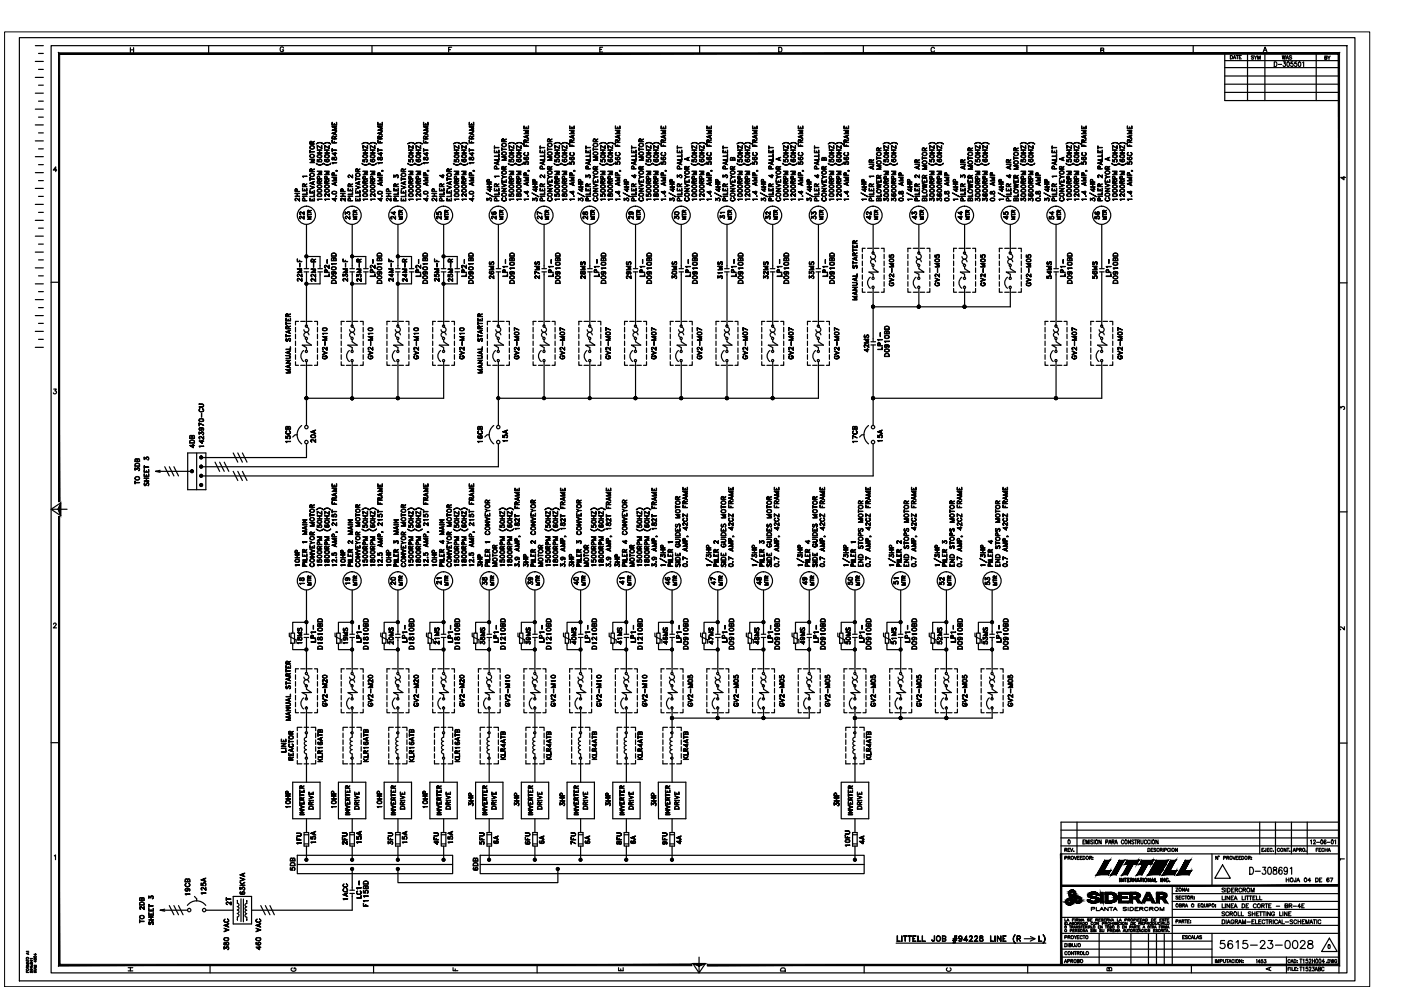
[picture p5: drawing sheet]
<svg xmlns="http://www.w3.org/2000/svg" width="297mm" height="210mm" viewBox="0 0 297 210" stroke-linecap="round" stroke-linejoin="round" font-family="sans-serif">
<g fill="none" stroke="#000" stroke-width=".25">
<path d="M4.1 8h283.2v200h-283.2zM7.5 19.8h1.7M7.5 16.4h1.7M7.5 13h1.7M7.5 9.7h1.7M8.2 18.1h1M8.2 14.7h1M8.2 11.3h1M10.8 9.7h274.8v196.6h-274.8zM27.6 10.1v1M27.6 10.6h.7M28.3 10.1v1"/>
<path d="M44.2 9.7v1.6M60.1 10.2a.37 .37 0 0 0-.4-.3 .37 .37 0 0 0-.3 .4v.3a.36 .36 0 0 0 .4 .4 .36 .36 0 0 0 .3-.4h-.2M78.9 9.7v1.6M95.1 10.5h.4M95.8 10h-.7v1M113.6 9.7v1.6M127.2 10.5h.4M127.8 10h-.6v1h.6M148.3 9.7v1.6M165.1 10h.3a.54 .54 0 0 1 .4 .5 .54 .54 0 0 1-.4 .5h-.3zM183 9.7v1.6M198.1 10.3a.37 .37 0 0 0-.4-.3 .37 .37 0 0 0-.3 .4v.3a.37 .37 0 0 0 .3 .3 .37 .37 0 0 0 .4-.2"/>
<path d="M217.7 9.7v1.6M233.4 10.7l.5-.1 .1-.3-.6-.1v1l.6-.1v-.4h-.2M253 9.7v1.6M259.7 19.6h24.2M259.7 17.9h24.2M259.7 16.1h24.2M259.7 14.3h24.2M259.7 12.9h24.2M260.9 11.8a.37 .37 0 0 1 .4 .3 .37 .37 0 0 1-.4 .4zM261.5 12.5l.2-.7 .3 .7M261.6 12.3h.3M262.1 11.8h.5"/>
<path d="M262.3 11.8v.7M262.8 12.1h.2M263.2 11.8h-.4v.7h.4M264.5 11.3v10M265.8 11.9h-.5l.5 .4-.1 .2-.4-.1M265.9 11.8l.3 .4v.4M266.5 11.8l-.3 .4M266.7 12.6v-.8l.2 .8 .3-.8v.8M267.8 11l.4-1 .4 1M268 10.7h.5M268.2 11.3v10M270.2 13.1a.51 .51 0 0 1 .5 .5 .51 .51 0 0 1-.5 .5z"/>
<path d="M271 13.7h.7M271.9 11.8l.1 .8 .2-.8 .2 .8 .1-.8M272.1 13.1h.4l-.2 .4a.3 .3 0 0 1 .3 .4 .3 .3 0 0 1-.6 0M272.7 12.6l.2-.8 .3 .8M272.8 12.3h.3M273 13.2l.1-.1a.58 .58 0 0 1 0 1l-.3-.4zM273.9 11.9l-.5-.1-.1 .2 .5 .2 .1 .2-.2 .2-.4-.2M274.1 13.1h-.4v.4a.3 .3 0 0 1 .4 .1 .3 .3 0 0 1 0 .4 .3 .3 0 0 1-.5-.1M274.9 13.1h-.4v.4a.3 .3 0 0 1 .4 .1 .3 .3 0 0 1 0 .4 .3 .3 0 0 1-.5-.1M275.4 13.2l.1-.1a.58 .58 0 0 1 0 1l-.2-.4zM276.2 13.3l.2-.2v1M279.1 11.3v10"/>
<path d="M280.9 12.2h.4v-.3h-.4v.7l.4-.1-.1-.3M281.5 11.9l.3 .3v.4M282 11.9l-.2 .3M283.9 11.3h-24.2v10h24.2M7.5 26.5h1.7M7.5 39.9h1.7M7.5 36.6h1.7M7.5 33.2h1.7M7.5 29.9h1.7M7.5 23.1h1.7M8.2 38.3h1M8.2 34.9h1"/>
<path d="M8.2 31.6h1M8.2 28.2h1M8.2 24.8h1M8.2 21.4h1M12 36.1h-.7l.5-.7v1M64.1 39.9l.1 .5h.8l.1-.5v.6h-1zM64.1 37.4h1h-.9l.1 .2zM64.6 39.5l-.1-.4h-.3v.4l.9 .1h-1l.1-.6 .4 .1v.4M64.6 39.2l.5-.2-.5 .3M65.7 39.4l1 .3-1 .4 .8-.4zM65.7 38.8l1-.3-.9 .3 .9 .4zM65.7 37.7v.6z"/>
<path d="M65.7 33.8h1h-.8l.8 .3-.8 .3 .8 .1h-1l.8-.4zM65.7 31.9v.6zM65.7 38h1h-1M65.7 32.2h1h-1M65.7 31.1a.47 .47 0 0 1 .6-.2 .47 .47 0 0 1 .3 .5 .47 .47 0 0 1-.6 .2 .47 .47 0 0 1-.3-.5zM65.8 36.8a.46 .46 0 0 1 .6 0 .46 .46 0 0 1 .2 .5 .47 .47 0 0 1-.6 .2 .47 .47 0 0 1-.3-.6zM65.8 32.8a.46 .46 0 0 1 .6-.1 .46 .46 0 0 1 .2 .6 .47 .47 0 0 1-.6 .1 .47 .47 0 0 1-.3-.5zM66.2 36.4l-.1-.5h-.3l-.1 .5h1h-1l.1-.6 .4 .1v.5M66.2 30.5l-.1-.5h-.3l-.1 .5 1 .1h-1l.1-.6h.4v.5M66.2 36.1l.5-.3-.5 .3M66.2 30.3l.5-.3-.5 .3M66.4 38.6v.5"/>
<path d="M67.1 34.6a.98 .98 0 0 0 1.4 0 .9 .9 0 0 1-1.4 0zM67.1 30.5a1.01 1.01 0 0 1 1.4 .1 1.06 1.06 0 0 0-1.4 0zM67.3 36.3h.9l-.7 .1 .7 .2-.7 .4h.7h-.9l.8-.4zM67.3 32.4l.9 .1zM67.3 31.8l.9 .1zM67.3 30.9l.9 .6v-.7v.6M67.3 39.7l.4 .1 .5-.1M67.3 39.4l.4-.2 .5 .2M67.3 32.9l.5-.1 .4 .2a.47 .47 0 0 1-.5 .4 .47 .47 0 0 1-.4-.5zM67.3 33.3l.4 .1 .5-.1M67.3 33l.4-.2 .5 .2M67.3 30.9v.6v-.7l.9 .6"/>
<path d="M67.4 39.4v.3M67.4 32.9v.4M67.6 33.9l.3-.1 .3 .1M67.7 38.8v-.4h-.3l-.1 .4 .9 .1h-.9l.1-.6 .3 .1 .1 .4M67.7 37.9v-.4h-.3l-.1 .4 .9 .1h-.9l.1-.6 .3 .1 .1 .4M67.7 31.9v.5M67.8 38.6l.4-.3-.4 .3M67.8 31.9v.5M67.8 33.8l-.2 .2 .1 .3h-.4v-.5v.4l.3 .1a.34 .34 0 0 1 .1-.5 .34 .34 0 0 1 .5 .1 .34 .34 0 0 1-.2 .5l.2-.4-.2-.2M68.1 39.4v.3M68.1 32.9v.4M68.2 34.2l-.1 .1"/>
<path d="M68.6 34.6a.98 .98 0 0 0 1.5 0 .9 .9 0 0 1-1.5 0zM68.6 30.5a1.01 1.01 0 0 1 1.5 .1 1.06 1.06 0 0 0-1.5 0zM68.8 36.3h1l-.8 .1 .8 .2-.8 .4h.8h-1l.8-.4zM68.8 32.4l1 .1zM68.8 31.8l1 .1zM68.9 39.7l.4 .1 .5-.1M68.9 39.4l.4-.2 .5 .2M68.9 33.9v-.1a.48 .48 0 0 0 .3 .6 .48 .48 0 0 0 .6-.4 .3 .3 0 0 0-.4-.2 .3 .3 0 0 0-.1 .5M68.9 32.9a.5 .5 0 0 1 .6-.1 .5 .5 0 0 1 .3 .5 .49 .49 0 0 1-.6 .2 .49 .49 0 0 1-.3-.6zM68.9 33.3l.4 .1 .5-.1M68.9 33l.4-.2 .5 .2M68.9 39.4v.3"/>
<path d="M68.9 33.8v.4M68.9 32.9v.4M69.3 33.9l.2-.1 .3 .1M69.3 34.1l.2 .2M69.3 38.8v-.4h-.4v.4l.9 .1h-1l.1-.6 .4 .1v.4M69.3 37.9v-.4h-.4v.4l.9 .1h-1l.1-.6 .4 .1v.4M69.3 31.9v.5M69.3 38.6l.5-.3-.5 .3M69.4 33.8l-.1 .2 .1 .3M69.6 33.8l.2 .2-.2 .3M69.7 39.4v.3M69.7 32.9v.4"/>
<path d="M69.8 34.1l-.3 .2-.6-.2M69.8 31.4v-.6v.7l-.9-.6-.1 .6v-.7l1 .6M70.4 39l1-.4-.9 .4 .9 .4zM70.4 37.6h1h-.8l.8 .4-.8 .3h.8h-1l.8-.3zM70.4 34.5h1h-.9l.1 .2zM70.4 31.5v.7zM70.4 29.7v.6h1h-1zM70.4 28.3l1-.4-.9 .4 .9 .3zM70.4 26.9h1h-.8l.8 .3-.8 .4h.8h-1l.8-.4zM70.4 25.9v.5h.9l.1-.5v.6h-1zM70.4 33.4l.1 .5 .3-.1 .2-.4h.3v.5h-.3l-.2-.5zM70.4 33.4h.3l.3 .5 .4-.2-.1-.3-.3-.1-.3 .5h-.3"/>
<path d="M70.4 31.8h1l-1 .1M70.5 33.4v.5M70.9 37.2l-.1-.5h-.3l-.1 .5h1h-1l.1-.6 .4 .1v.5M70.9 30.3v-.3v.3M70.9 29.4l-.1-.5h-.3l-.1 .5h1h-1l.1-.5h.4v.5M70.9 26.4v-.2v.2M70.9 29.2l.5-.3-.5 .3M71.1 33v-.7v.7l-.7-.5h1h-.9l.6 .5M71.1 28.1v.4M71.1 38.7v.5M71.1 28v.6M71.2 33.3l.1 .2"/>
<path d="M71.3 36.3h.1M71.3 33.8l-.1 .1M71.4 36.1v.1M71.5 36.2l-.3 .1 .2-.2 .1 .2M73.8 39.9l.1 .5h.8l.1-.5v.6h-1zM73.9 37.2h.3l.5 .5 .1-.6v.6l-.7-.5h-.2v.3l.1 .2-.1-.1-.1-.1zM74.3 39.5l-.1-.4h-.3v.4l.9 .1h-1l.1-.6 .4 .1v.4M74.3 39.2l.5-.2-.5 .3M75.4 39.4l.9 .3-.9 .4 .8-.4zM75.4 38.8l.9-.3-.8 .3 .8 .4zM75.4 37.7v.6zM75.4 38h.9h-.9"/>
<path d="M75.8 36.4v-.5h-.3l-.1 .5h.9h-.9l.1-.6 .3 .1 .1 .5M75.9 36.1l.4-.3-.4 .3M76.1 38.6v.5M76.8 34.6a.98 .98 0 0 0 1.4 0 .9 .9 0 0 1-1.4 0zM76.8 30.5a1.01 1.01 0 0 1 1.4 .1 1.06 1.06 0 0 0-1.4 0zM77 36.3h.9l-.7 .1 .7 .2-.7 .4h.7h-.9l.8-.4zM77 32.4l.9 .1zM77 31.8l.9 .1zM77 30.9l.9 .6v-.7v.6M77 39.7l.3 .1 .6-.1M77 39.4l.3-.2 .6 .2M77 32.9a.47 .47 0 0 1 .6-.2 .47 .47 0 0 1 .3 .6 .47 .47 0 0 1-.6 .2 .47 .47 0 0 1-.3-.6z"/>
<path d="M77 33.3l.3 .1 .6-.1M77 33l.3-.2 .6 .2M77 30.9v.6v-.7l.9 .6M77 39.4v.3M77 32.9v.4M77.3 33.9l.3-.1 .3 .1M77.4 38.8l-.1-.4h-.3v.4l.9 .1h-.9v-.6l.4 .1 .1 .4M77.4 37.9v-.4h-.4v.4l.9 .1h-.9v-.6l.4 .1 .1 .4M77.4 31.9v.5M77.5 38.6l.4-.3-.4 .3M77.5 31.9v.5M77.5 33.8l-.2 .2v.3h-.3v-.5v.4l.3 .1a.34 .34 0 0 1 .1-.5 .34 .34 0 0 1 .5 .1 .34 .34 0 0 1-.2 .5l.2-.4-.2-.2"/>
<path d="M77.8 39.4v.3M77.8 32.9v.4M77.9 34.2l-.1 .1M78.3 34.6a.98 .98 0 0 0 1.5 0 .9 .9 0 0 1-1.5 0zM78.3 30.5a1.01 1.01 0 0 1 1.5 .1 1.06 1.06 0 0 0-1.5 0zM78.5 36.3h1l-.8 .1 .8 .2-.8 .4h.8h-1l.8-.4zM78.5 32.4l1 .1zM78.5 31.8l1 .1zM78.6 39.7l.4 .1 .4-.1M78.6 39.4l.4-.2 .4 .2M78.6 33.9v-.1a.48 .48 0 0 0 .3 .6 .48 .48 0 0 0 .6-.4 .3 .3 0 0 0-.4-.2 .3 .3 0 0 0-.1 .5M78.6 32.9l.5-.1 .4 .2a.47 .47 0 0 1-.5 .4 .47 .47 0 0 1-.4-.5z"/>
<path d="M78.6 33.3l.4 .1 .4-.1M78.6 33l.4-.2 .4 .2M78.6 39.4v.3M78.6 33.8v.4M78.6 32.9v.4M79 33.9l.2-.1 .2 .1M79 34.1l.2 .2M79 38.8v-.4h-.4v.4l.9 .1h-1l.1-.6 .4 .1v.4M79 37.9v-.4h-.4v.4l.9 .1h-1l.1-.6 .4 .1v.4M79 31.9v.5M79 38.6l.5-.3-.5 .3M79.1 33.8l-.1 .2 .1 .3"/>
<path d="M79.2 33.8l.2 .2-.2 .3M79.4 39.4v.3M79.4 32.9v.4M79.4 34.1l-.2 .2-.6-.2M79.4 31.4l.1-.6v.7l-.9-.6-.1 .6v-.7l1 .6M80.1 39l1-.4-.9 .4 .9 .4zM80.1 37.6h1h-.8l.8 .4-.8 .3h.8h-1l.8-.3zM80.1 34.5h1h-.9l.1 .2zM80.1 31.5v.7zM80.1 29.7v.6h1h-1zM80.1 28.3l1-.4-.9 .4 .9 .3zM80.1 26.9h1h-.8l.8 .3-.8 .4h.8h-1l.8-.4z"/>
<path d="M80.1 25.9v.5h.9l.1-.5v.6h-1zM80.1 33.4v.5a.42 .42 0 0 0 .5-.5l.3-.1 .1 .2-.1 .4h-.3a.42 .42 0 0 0-.5-.5zM80.1 33.4h.2a.53 .53 0 0 0 .7 .5l-.1-.6a.56 .56 0 0 0-.6 .6l-.2-.1M80.1 31.8h1l-1 .1M80.2 33.4v.5M80.6 37.2l-.1-.5h-.3l-.1 .5h1h-1l.1-.6 .4 .1v.5M80.6 30.3v-.3v.3M80.6 29.4l-.1-.5h-.3l-.1 .5h1h-1l.1-.5h.4v.5M80.6 26.4v-.2v.2M80.6 29.2l.5-.3-.5 .3M80.8 33v-.7v.7l-.7-.5h1h-.9l.6 .5M80.8 28.1v.4"/>
<path d="M80.8 38.7v.5M80.8 28v.6M80.9 33.3l.1 .2M80.9 36.2l.1 .1zM81 33.8l-.1 .1M81.1 36.1v.1M81.2 36.2l-.3 .1 .2-.2 .1 .2M83.5 39.9l.1 .5h.8l.1-.5v.6h-1zM83.5 37.2l.4 .3M83.6 37.2l-.1 .4v-.5l.4 .4M83.9 37.3l.3-.2 .2 .2M83.9 39.5v-.4h-.3v.4l.9 .1h-1l.1-.6 .3 .1 .1 .4"/>
<path d="M84 39.2l.5-.2-.5 .3M84.1 37.1l-.2 .1v.3M84.2 37.1l.2 .3-.1 .3a.32 .32 0 0 0 .2-.4 .32 .32 0 0 0-.4-.2 .32 .32 0 0 0-.2 .4M84.4 37.5l-.1 .2M85 39.4l1 .3-1 .4 .9-.4zM85 38.8l1-.3-.8 .3 .8 .4zM85 37.7l.1 .6zM85.1 38h.9h-.9M85.5 36.4v-.5h-.3l-.1 .5h.9h-1l.2-.6 .3 .1 .1 .5M85.6 36.1l.4-.3-.4 .3M85.8 38.6v.5M86.4 34.6a.97 .97 0 0 0 1.5 0 .9 .9 0 0 1-1.5 0z"/>
<path d="M86.4 30.5a1.01 1.01 0 0 1 1.5 .1 1.06 1.06 0 0 0-1.5 0zM86.7 36.3h.9l-.7 .1 .7 .2-.7 .4h.7h-.9l.8-.4zM86.7 32.4l.9 .1zM86.7 31.8l.9 .1zM86.7 30.9l.9 .6v-.7v.6l-.9-.6v.7v-.6M86.7 39.7l.3 .1 .5-.1M86.7 39.4l.3-.2 .5 .2M86.7 32.9a.47 .47 0 0 1 .6-.2 .47 .47 0 0 1 .2 .6 .47 .47 0 0 1-.5 .2 .47 .47 0 0 1-.3-.6zM86.7 33.3l.3 .1 .5-.1M86.7 33l.3-.2 .5 .2M86.7 39.4v.3M86.7 32.9v.4"/>
<path d="M87 33.9l.2-.1 .3 .1M87.1 38.8l-.1-.4h-.3v.4l.9 .1h-.9v-.6l.4 .1 .1 .4M87.1 37.9l-.1-.4h-.3v.4l.9 .1h-.9v-.6l.5 .1v.4M87.1 31.9v.5M87.2 38.6l.4-.3-.4 .3M87.2 31.9v.5M87.2 33.8l-.2 .2v.3h-.3v-.5v.4l.3 .1a.34 .34 0 0 1 .1-.5 .34 .34 0 0 1 .4 .1 .34 .34 0 0 1-.1 .5l.1-.4-.1-.2M87.5 39.4v.3M87.5 32.9v.4M87.5 34.2v.1M88 34.6a.98 .98 0 0 0 1.5 0 .9 .9 0 0 1-1.5 0zM88 30.5a1.01 1.01 0 0 1 1.5 .1 1.06 1.06 0 0 0-1.5 0z"/>
<path d="M88.2 36.3h1l-.8 .1 .8 .2-.8 .4h.8h-1l.8-.4zM88.2 32.4l1 .1zM88.2 31.8l1 .1zM88.2 30.9l1 .6v-.7l-.1 .6M88.3 39.7l.3 .1 .5-.1M88.3 39.4l.3-.2 .5 .2M88.3 33.9v-.1l-.1 .1a.45 .45 0 0 0 .5 .5 .45 .45 0 0 0 .4-.5 .29 .29 0 0 0-.4-.1 .29 .29 0 0 0 0 .5M88.3 32.9a.47 .47 0 0 1 .6-.2 .47 .47 0 0 1 .2 .6 .47 .47 0 0 1-.6 .2 .47 .47 0 0 1-.2-.6zM88.3 33.3l.3 .1 .5-.1M88.3 33l.3-.2 .5 .2M88.3 30.9l-.1 .6v-.7l1 .6M88.3 39.4v.3"/>
<path d="M88.3 33.8v.4M88.3 32.9v.4M88.6 33.9l.3-.1 .2 .1M88.7 38.8l-.1-.4h-.3v.4l.9 .1h-1l.1-.6 .4 .1v.4M88.7 37.9v-.4h-.4v.4l.9 .1h-1l.1-.6 .4 .1v.4M88.7 31.9v.5M88.7 38.6l.5-.3-.5 .3M88.8 33.8l-.2 .2 .2 .3-.2-.2M88.9 33.8l.2 .2-.2 .3M89.1 39.4v.3M89.1 32.9v.4M89.1 34.1l-.2 .2-.6-.2"/>
<path d="M89.8 39l1-.4-.9 .4 .9 .4zM89.8 37.6h1h-.8l.8 .4-.8 .3h.8h-1l.8-.3zM89.8 34.5h1h-.9l.1 .2zM89.8 31.5v.7zM89.8 29.7v.6h1h-1zM89.8 28.3l1-.4-.9 .4 .9 .3zM89.8 26.9h1h-.8l.8 .3-.8 .4h.8h-1l.8-.4zM89.8 25.9v.5h.9l.1-.5v.6h-1zM89.8 33.4v.5h.3l.3-.6 .2 .1v.5h-.3l-.2-.5zM89.8 33.4h.2a.51 .51 0 0 0 .7 .5l.1-.4-.2-.2a.56 .56 0 0 0-.6 .6l-.2-.1M89.8 31.8h1l-1 .1M89.9 33.4v.5"/>
<path d="M90.3 37.2l-.1-.5h-.3l-.1 .5h1h-1l.1-.6 .4 .1v.5M90.3 30.3v-.3v.3M90.3 29.4l-.1-.5h-.3l-.1 .5h1h-1l.1-.5h.4v.5M90.3 26.4v-.2v.2M90.3 29.2l.5-.3-.5 .3M90.5 33v-.7v.7l-.7-.5h1h-.9l.6 .5M90.5 28.1v.4M90.5 38.7v.5M90.5 28v.6M90.6 33.3l.1 .2M90.6 36.3h.1M90.7 33.8l-.1 .1"/>
<path d="M90.8 36.1v.1M90.9 36.2l-.3 .1 .2-.2 .1 .2M93.2 39.9v.5h.9v-.5v.6h-.9zM93.2 39.1l.3-.1 .2 .2v.3l-.1-.4h-.3l-.1 .4 .9 .1h-.9zM93.7 39.2l.4-.2-.4 .3M93.9 37.7v-.7v.7l-.7-.5h.9l-.8 .1 .6 .4M94.7 39.4l1 .3-1 .4 .9-.4zM94.7 38.8l1-.3-.8 .3 .8 .4zM94.7 37.7l.1 .6zM94.8 38h.9h-.9M95.2 36.4v-.5h-.3l-.1 .5h.9h-1l.2-.6 .3 .1 .1 .5M95.3 36.1l.4-.3-.4 .3"/>
<path d="M95.5 38.6v.5M96.1 34.6a.97 .97 0 0 0 1.5 0 .9 .9 0 0 1-1.5 0zM96.1 30.5a1.01 1.01 0 0 1 1.5 .1 1.06 1.06 0 0 0-1.5 0zM96.3 36.3h1l-.7 .1 .7 .2-.7 .4h.7h-1l.9-.4zM96.3 32.4l1 .1zM96.3 31.8l1 .1zM96.3 30.9l1 .6v-.7v.6l-1-.6v.7l.1-.6M96.4 39.4a.44 .44 0 0 1 .6-.2 .44 .44 0 0 1 .1 .6h-.6l-.2-.2zM96.4 39.7l.3 .1 .5-.1M96.4 39.4l.3-.2 .5 .2M96.4 32.9a.47 .47 0 0 1 .6-.2 .47 .47 0 0 1 .2 .6 .47 .47 0 0 1-.5 .2 .47 .47 0 0 1-.3-.6zM96.4 33.3l.3 .1 .5-.1"/>
<path d="M96.4 33l.3-.2 .5 .2M96.4 39.4v.3M96.4 32.9v.4M96.7 33.9l.2-.1 .3 .1M96.8 38.8l-.1-.4h-.3v.4l.9 .1h-1l.1-.6 .4 .1v.4M96.8 37.9l-.1-.4h-.3v.4l.9 .1h-1l.1-.6 .4 .1v.4M96.8 31.9v.5M96.8 38.6l.5-.3-.5 .3M96.9 33.8l-.2 .2v.3h-.4v-.5l.1 .4 .3 .1a.34 .34 0 0 1 .1-.5 .34 .34 0 0 1 .4 .1 .34 .34 0 0 1-.1 .5l.1-.4-.1-.2M97.2 39.4v.3M97.2 32.9v.4M97.2 34.2v.1"/>
<path d="M97.7 34.6a.97 .97 0 0 0 1.5 0 .9 .9 0 0 1-1.5 0zM97.7 30.5a1.01 1.01 0 0 1 1.5 .1 1.06 1.06 0 0 0-1.5 0zM97.9 36.3h.9l-.7 .1 .7 .2-.7 .4h.7h-.9l.8-.4zM97.9 32.4l.9 .1zM97.9 31.8l.9 .1zM97.9 30.9l.9 .6v-.7v.6M98 39.7l.3 .1 .5-.1M98 39.4l.3-.2 .5 .2M98 33.9v-.1l-.1 .1a.45 .45 0 0 0 .5 .5 .45 .45 0 0 0 .4-.5 .29 .29 0 0 0-.4-.1 .29 .29 0 0 0 0 .5M98 32.9a.47 .47 0 0 1 .5-.2 .47 .47 0 0 1 .3 .6 .47 .47 0 0 1-.6 .2 .47 .47 0 0 1-.2-.6zM98 33.3l.3 .1 .5-.1M98 33l.3-.2 .5 .2"/>
<path d="M98 30.9l-.1 .6v-.7l.9 .6M98 39.4v.3M98 33.8v.4M98 32.9v.4M98.3 33.9l.3-.1 .2 .1M98.3 38.8v-.4h-.3v.4l.8 .1h-.9l.1-.6 .3 .1 .1 .4M98.3 37.9v-.4h-.3v.4l.8 .1h-.9l.1-.6 .4 .1v.4M98.3 31.9v.5M98.4 38.6l.4-.3-.4 .3M98.4 31.9v.5M98.5 33.8l-.2 .2 .2 .3-.2-.2M98.6 33.8l.2 .2-.2 .3"/>
<path d="M98.8 39.4v.3M98.8 32.9v.4M98.8 34.1l-.2 .2-.6-.2M99.5 39l1-.4-.9 .4 .9 .4zM99.5 37.6h1h-.8l.8 .4-.8 .3h.8h-1l.8-.3zM99.5 34.5h1h-.9l.1 .2zM99.5 32.5h1h-.9l.6 .5v-.7v.7zM99.5 31.5v.7zM99.5 29.7v.6h1h-1zM99.5 28.3l1-.4-.9 .4 .9 .3zM99.5 26.9h1h-.8l.8 .3-.8 .4h.8h-1l.8-.4zM99.5 25.9v.5h.9l.1-.5v.6h-1z"/>
<path d="M99.5 33.4v.5h.3l.3-.6 .2 .1v.5h-.3l-.2-.5zM99.5 33.4h.2a.51 .51 0 0 0 .7 .5l.1-.4-.2-.2a.56 .56 0 0 0-.6 .6l-.2-.1M99.5 31.8h1l-1 .1M99.5 28.9h.3l.2 .2v.3l-.1-.5h-.3l-.1 .5h1h-1zM99.6 36.6l.3 .1 .1 .5-.2-.6-.2 .1-.1 .5h1h-1zM99.6 33.4v.5M99.9 30v.3zM99.9 26.2v.2zM100 29.2l.5-.3-.5 .3M100.2 28v.6M100.2 38.7v.5M100.3 33.3l.1 .2"/>
<path d="M100.3 36.3h.1M100.4 33.8l-.1 .1M100.5 36.1v.1M100.6 36.2l-.3 .1 .2-.2 .1 .2M103.3 39.6l.9 .1zM103.3 39l.9 .1zM103.7 38.6v-.5h-.4v.5h.9h-.9v-.5h.4l.1 .5M103.7 39.1v.5M103.8 39.1v.5M104.8 39.9l.1 .5h.8l.1-.5v.6h-1zM104.8 37.4h1h-.9l.1 .2zM104.8 34.6l1-.4-.9 .4 .9 .4z"/>
<path d="M104.8 33.9h.9l.1-.5v.5zM104.8 33.1h.9l.1-.5v.6zM104.8 31.8l.1 .5h.8l.1-.5v.6h-1zM104.8 31l.1 .6zM104.9 31.3h.9h-.9M105.3 39.5l-.1-.4h-.3v.4l.9 .1h-1l.1-.6 .4 .1v.4M105.3 35.8l-.1-.5h-.3v.5h.9h-1l.1-.6 .4 .1v.5M105.3 32.3v-.3v.3M105.3 39.2l.5-.2-.5 .3M105.5 34.4v.4M105.6 34.3v.6M106.4 39.9h1l-.9 .6 .9 .1h-1l.8-.6z"/>
<path d="M106.4 38.9l1 .4-1 .4 .8-.4zM106.4 38.1v.5h.9l.1-.5v.5h-1zM106.4 33.3h1h-.8l.8 .3-.8 .3 .8 .1h-1l.8-.4zM106.4 31.4v.5zM106.4 31.7h1h-1M106.8 38.6v-.3l.1 .3M106.8 37.5l-.4 .4 .4-.4h.6h-.6l-.4-.3 .4 .3M106.8 35.8v-.4h-.3l-.1 .4 1 .1h-1l.1-.6 .3 .1 .1 .4M106.8 30v-.4h-.3l-.1 .4h1h-1l.1-.5h.3l.1 .5M106.9 35.6l.5-.3zM106.9 29.7l.5-.3-.5 .4M107.8 34.6a.97 .97 0 0 0 1.5 0 .91 .91 0 0 1-1.5 0z"/>
<path d="M107.9 30.4a1.03 1.03 0 0 1 1.4 .2 1.07 1.07 0 0 0-1.5 0zM108 36.3h.9l-.7 .1 .7 .2-.7 .4h.7h-.9l.8-.4zM108 32.4l.9 .1zM108 31.8l.9 .1zM108 39.4a.48 .48 0 0 1 .6-.3 .48 .48 0 0 1 .3 .6 .48 .48 0 0 1-.6 .2 .48 .48 0 0 1-.3-.5zM108 39.7l.4 .1 .5-.1M108 39.4l.4-.2 .5 .2M108 32.9a.49 .49 0 0 1 .6-.2 .49 .49 0 0 1 .3 .6 .5 .5 0 0 1-.6 .2 .5 .5 0 0 1-.3-.6zM108 33.3l.4 .1 .5-.1M108 33l.4-.2 .5 .2M108 39.4v.3M108 32.9v.4"/>
<path d="M108.3 33.9l.2-.1 .4 .1M108.4 38.8v-.4h-.4v.4l.9 .1h-.9v-.6l.4 .1 .1 .4M108.4 37.9v-.4h-.4v.4l.9 .1h-.9v-.6l.4 .1 .1 .4M108.4 31.9v.5M108.5 38.6l.4-.3-.4 .3M108.5 31.9v.5M108.5 33.8l-.2 .2 .1 .3h-.4v-.5v.4l.3 .1a.34 .34 0 0 1 .1-.5 .34 .34 0 0 1 .5 .1 .34 .34 0 0 1-.1 .5l.1-.4-.2-.2M108.8 39.4v.3M108.8 32.9v.4M108.9 31.4v-.6v.7l-.9-.6v.6v-.7l.9 .6M108.9 34.2l-.1 .1M109.3 34.6a.97 .97 0 0 0 1.5 0 .9 .9 0 0 1-1.5 0z"/>
<path d="M109.3 30.5a1.01 1.01 0 0 1 1.5 .1 1.06 1.06 0 0 0-1.5 0zM109.5 36.3h1l-.7 .1 .7 .2-.7 .4h.7h-1l.9-.4zM109.5 32.4l1 .1zM109.5 31.8l1 .1zM109.5 30.9l1 .6v-.7l-.1 .6M109.6 39.4a.48 .48 0 0 1 .6-.3 .48 .48 0 0 1 .2 .6 .48 .48 0 0 1-.5 .2 .48 .48 0 0 1-.3-.5zM109.6 39.7l.3 .1 .5-.1M109.6 39.4l.3-.2 .5 .2M109.6 33.9l.1-.1h-.1a.48 .48 0 0 0 .3 .6 .48 .48 0 0 0 .6-.4 .3 .3 0 0 0-.5-.2 .3 .3 0 0 0 0 .5M109.6 32.9a.49 .49 0 0 1 .6-.2 .49 .49 0 0 1 .2 .6 .5 .5 0 0 1-.5 .2 .5 .5 0 0 1-.3-.6zM109.6 33.3l.3 .1 .5-.1M109.6 33l.3-.2 .5 .2"/>
<path d="M109.6 30.9l-.1 .6v-.7l1 .6M109.6 39.4v.3M109.6 33.8v.4M109.6 32.9v.4M109.9 33.9l.3-.1 .2 .1M109.9 34.1l.3 .2M110 38.8l-.1-.4h-.3v.4l.9 .1h-1l.1-.6 .4 .1v.4M110 37.9l-.1-.4h-.3v.4l.9 .1h-1l.1-.6 .4 .1v.4M110 31.9v.5M110 38.6l.5-.3-.5 .3M110.1 33.8l-.2 .2 .2 .3M110.3 33.8l.1 .2-.1 .3"/>
<path d="M110.4 39.4v.3M110.4 32.9v.4M110.4 34.1l-.2 .2-.6-.2M111.1 39l1-.4-.8 .4 .8 .4zM111.1 37.6h1h-.8l.8 .4-.8 .3h.8h-1l.8-.3zM111.1 30.5v.5h1h-1zM111.1 29l1-.4-.8 .4 .8 .4zM111.1 27.6h1l-.8 .1 .8 .3-.8 .3h.8h-1l.8-.3zM111.1 26.7v.5h.9l.1-.5v.5h-1zM111.1 33.4l.2-.1-.2 .1a.48 .48 0 0 0 .4 .5 .48 .48 0 0 0 .6-.3 .3 .3 0 0 0-.5-.3 .3 .3 0 0 0 0 .6M111.1 32.5l.2-.2-.2 .2a.44 .44 0 0 0 .5 .5 .44 .44 0 0 0 .4-.5l-.2-.2 .3 .2a.47 .47 0 0 1-.6 .5 .47 .47 0 0 1-.4-.5zM111.2 33.4v.4"/>
<path d="M111.5 34.4l.2-.1 .3 .1M111.5 33.5l.3-.2 .2 .2M111.5 37.2v-.5h-.3l-.1 .5h1h-1v-.5l.4-.1 .1 .6M111.5 31v-.3l.1 .3M111.5 30.2v-.5h-.3l-.1 .5h1h-1v-.5h.4l.1 .5M111.5 27.2v-.3l.1 .3M111.6 29.9l.5-.3zM111.6 34.3l-.1 .2v.3h-.4v-.5v.4l.4 .1a.34 .34 0 0 1 0-.5 .34 .34 0 0 1 .5 .1 .34 .34 0 0 1-.1 .5l.1-.4-.2-.2M111.7 33.3l-.2 .3 .2 .3-.2-.2M111.8 28.8v.4M111.8 38.7v.5M111.8 33.3l.2 .3-.2 .3"/>
<path d="M111.8 28.7v.6M112 36.3h.1M112 33.7l-.2 .2-.7-.2M112 34.7l-.1 .1M112.1 36.1v.1M112.2 36.2l-.3 .1 .2-.2 .2 .2M112.9 39.6l1 .1zM112.9 39l1 .1zM113 38.1l.3-.1 .2 .2v.4l-.1-.5h-.4v.5h.9h-1zM113.4 39.1v.5M114.5 39.9l.1 .5h.8l.1-.5v.6h-1zM114.5 34.6l1-.4-.9 .4 .9 .4z"/>
<path d="M114.5 33.9h.9l.1-.5v.5zM114.5 33.1h.9l.1-.5v.6zM114.5 31.8l.1 .5h.8l.1-.5v.6h-1zM114.5 31l.1 .6zM114.6 31.3h.9h-.9M115 39.5l-.1-.4h-.3v.4l.9 .1h-1l.1-.6 .4 .1v.4M115 35.8l-.1-.5h-.3v.5h.9h-1l.1-.6 .4 .1v.5M115 32.3v-.3v.3M115 39.2l.5-.2-.5 .3M115.2 34.4v.4M115.2 34.3v.6M115.4 37.7l.1-.6v.6l-.7-.5-.2 .1 .1 .4a.29 .29 0 0 1-.2-.4 .29 .29 0 0 1 .3-.2l.7 .6"/>
<path d="M116.1 39.9h1l-.9 .6 .9 .1h-1l.8-.6zM116.1 38.9l1 .4-1 .4 .8-.4zM116.1 38.1v.5h.9l.1-.5v.5h-1zM116.1 33.3h1h-.8l.8 .3-.8 .3 .8 .1h-1l.8-.4zM116.1 31.4v.5zM116.1 31.7h1h-1M116.5 38.6v-.3l.1 .3M116.5 37.5l-.4 .4 .4-.4h.6h-.6l-.4-.3 .4 .3M116.5 35.8v-.4h-.3l-.1 .4 1 .1h-1l.1-.6 .3 .1 .1 .4M116.5 30v-.4l-.3-.1-.1 .5h1h-1l.1-.5h.3l.1 .5M116.6 35.6l.5-.3zM116.6 29.7l.5-.3-.5 .4"/>
<path d="M117.5 34.6a.97 .97 0 0 0 1.5 0 .91 .91 0 0 1-1.5 0zM117.6 30.4a1.03 1.03 0 0 1 1.4 .2 1.07 1.07 0 0 0-1.5 0zM117.6 36.3h1l-.7 .1 .7 .2-.7 .4h.7h-1l.9-.4zM117.6 32.4l1 .1zM117.6 31.8l1 .1zM117.7 39.4l.5-.2h.2l.2 .3a.47 .47 0 0 1-.5 .4 .47 .47 0 0 1-.4-.5zM117.7 39.7l.4 .1 .5-.1M117.7 39.4l.4-.2 .5 .2M117.7 32.9l.5-.1 .4 .2a.47 .47 0 0 1-.5 .4 .47 .47 0 0 1-.4-.5zM117.7 33.3l.4 .1 .5-.1M117.7 33l.4-.2 .5 .2M117.7 39.4v.3"/>
<path d="M117.7 32.9v.4M118 33.9l.2-.1 .4 .1M118.1 38.8v-.4h-.4v.4l.9 .1h-1l.1-.6 .4 .1 .1 .4M118.1 37.9v-.4h-.4v.4l.9 .1h-1l.1-.6 .4 .1 .1 .4M118.1 31.9v.5M118.2 38.6l.4-.3-.4 .3M118.2 31.9v.5M118.2 33.8l-.2 .2 .1 .3h-.5v-.5l.1 .4 .3 .1a.34 .34 0 0 1 .1-.5 .34 .34 0 0 1 .5 .1 .34 .34 0 0 1-.2 .5v-.1M118.4 33.8l.2 .2-.2 .3M118.5 39.4v.3M118.5 32.9v.4M118.6 31.4v-.6v.7l-.9-.6-.1 .6v-.7l1 .6"/>
<path d="M118.6 34.2l-.1 .1M119 34.6a.97 .97 0 0 0 1.5 0 .91 .91 0 0 1-1.5 0zM119 30.5a1.02 1.02 0 0 1 1.5 .1 1.07 1.07 0 0 0-1.5 0zM119.2 36.3h1l-.7 .1 .7 .2-.7 .4h.7h-1l.9-.4zM119.2 32.4l1 .1zM119.2 31.8l1 .1zM119.2 30.9l1 .6v-.7v.6l-1-.6v.7l.1-.6M119.3 39.4a.48 .48 0 0 1 .6-.3 .48 .48 0 0 1 .2 .6 .48 .48 0 0 1-.5 .2 .48 .48 0 0 1-.3-.5zM119.3 39.7l.3 .1 .5-.1M119.3 39.4l.3-.2 .5 .2M119.3 33.9v-.1a.48 .48 0 0 0 .3 .6 .48 .48 0 0 0 .6-.4 .3 .3 0 0 0-.5-.2 .3 .3 0 0 0 0 .5M119.3 32.9a.49 .49 0 0 1 .6-.2 .49 .49 0 0 1 .2 .6 .5 .5 0 0 1-.6 .2 .5 .5 0 0 1-.2-.6z"/>
<path d="M119.3 33.3l.3 .1 .5-.1M119.3 33l.3-.2 .5 .2M119.3 39.4v.3M119.3 33.8v.4M119.3 32.9v.4M119.6 33.9l.2-.1 .3 .1M119.6 34.1l.2 .2M119.7 38.8l-.1-.4h-.3v.4l.9 .1h-1l.1-.6 .4 .1v.4M119.7 37.9l-.1-.4h-.3v.4l.9 .1h-1l.1-.6 .4 .1v.4M119.7 31.9v.5M119.7 38.6l.5-.3-.5 .3M119.8 33.8l-.2 .2 .2 .3"/>
<path d="M120 33.8l.1 .2-.1 .3M120.1 39.4v.3M120.1 32.9v.4M120.1 34.1l-.3 .2-.5-.2M120.8 39l1-.4-.9 .4 .9 .4zM120.8 37.6h1h-.8l.8 .4-.8 .3h.8h-1l.8-.3zM120.8 30.5v.5h1h-1zM120.8 29l1-.4-.9 .4 .9 .4zM120.8 27.6h1l-.8 .1 .8 .3-.8 .3h.8h-1l.8-.3zM120.8 26.7v.5h.9l.1-.5v.5h-1zM120.8 33.4l.1-.1-.1 .1a.48 .48 0 0 0 .4 .5 .48 .48 0 0 0 .6-.3 .3 .3 0 0 0-.5-.3 .3 .3 0 0 0 0 .6M120.8 32.5l.2-.2a.37 .37 0 0 0 0 .5 .37 .37 0 0 0 .5 .1 .37 .37 0 0 0 0-.5h.1a.44 .44 0 0 1-.3 .6 .44 .44 0 0 1-.5-.5z"/>
<path d="M120.9 33.4v.4M121.2 34.4l.2-.1 .3 .1M121.2 33.5l.3-.2 .2 .2M121.2 33.7l.3 .2M121.2 37.2v-.5h-.3l-.1 .5h1h-1l.1-.6 .3 .1 .1 .5M121.2 31v-.3l.1 .3M121.2 30.2v-.5h-.3l-.1 .5h1h-1l.1-.5h.3l.1 .5M121.2 27.2v-.3l.1 .3M121.3 29.9l.5-.3zM121.3 34.3l-.1 .2v.3h-.4v-.5v.4l.4 .1a.34 .34 0 0 1 0-.5 .34 .34 0 0 1 .5 .1 .34 .34 0 0 1-.1 .5l.1-.4-.2-.2M121.4 33.3l-.2 .3 .2 .3M121.5 28.8v.4"/>
<path d="M121.5 38.7v.5M121.5 33.3l.2 .3-.2 .3M121.5 28.7v.6M121.7 36.3h.1M121.7 33.7l-.2 .2-.7-.2M121.7 34.7l-.1 .1M121.8 36.1v.1M121.9 36.2l-.3 .1 .2-.2 .2 .2M122.6 39.6l1 .1zM122.6 39l1 .1zM122.7 38.1l.3-.1 .1 .2v.4v-.5h-.4v.5h.9h-1zM123.1 39.1v.5"/>
<path d="M124.2 39.9v.5h.9l.1-.5v.6h-1zM124.2 34.6l1-.4-.9 .4 .9 .4zM124.2 33.9h.9l.1-.5v.5zM124.2 33.1h.9l.1-.5v.6zM124.2 31.8v.5h.9l.1-.5v.6h-1zM124.2 31v.6zM124.2 37.2l.4 .3M124.2 37.2v.4v-.5l.4 .4M124.2 31.3h1h-1M124.6 37.3l.2-.2 .3 .2M124.7 39.5l-.1-.4h-.3l-.1 .4 1 .1h-1l.1-.6 .4 .1v.4M124.7 35.8l-.1-.5h-.3l-.1 .5h1h-1l.1-.6 .4 .1v.5"/>
<path d="M124.7 32.3v-.3v.3M124.7 39.2l.5-.2-.5 .3M124.8 37.1l-.2 .4M124.9 34.4v.4M124.9 37.1l.2 .3-.1 .3a.32 .32 0 0 0 .2-.4 .32 .32 0 0 0-.4-.2 .32 .32 0 0 0-.2 .4M124.9 34.3v.6M125.1 37.5v.2M125.8 39.9h.9l-.8 .6 .8 .1h-.9l.8-.6zM125.8 38.9l.9 .4-.9 .4 .8-.4zM125.8 38.1v.5h.9v-.5v.5h-.9zM125.8 33.3h.9h-.7l.7 .3-.7 .3 .7 .1h-.9l.8-.4zM125.8 31.4v.5z"/>
<path d="M125.8 36.4a.44 .44 0 0 1 .7-.2 .44 .44 0 0 1-.1 .7h-.5zM125.8 35.4l.3-.1 .2 .2v.3l-.1-.4h-.3l-.1 .4 .9 .1h-.9zM125.8 32.4a.46 .46 0 0 1 .6-.2 .46 .46 0 0 1 .2 .6 .48 .48 0 0 1-.6 .1 .48 .48 0 0 1-.2-.5zM125.8 31.7h.9h-.9M125.8 30.6a.46 .46 0 0 1 .6-.2 .46 .46 0 0 1 .2 .6 .48 .48 0 0 1-.6 .1 .48 .48 0 0 1-.2-.5zM125.9 29.5h.3l.1 .5-.2-.5-.2 .1-.1 .4h.9h-.9zM126.2 38.3v.3zM126.2 37.5l-.4 .4 .4-.4h.5h-.5l-.4-.3 .4 .3M126.3 35.6l.4-.3zM126.3 29.7l.4-.3-.4 .4M127.2 34.6a.97 .97 0 0 0 1.5 0 .91 .91 0 0 1-1.5 0zM127.3 30.4a1.03 1.03 0 0 1 1.4 .2 1.07 1.07 0 0 0-1.5 0z"/>
<path d="M127.3 36.3h1l-.7 .1 .7 .2-.7 .4h.7h-1l.9-.4zM127.3 32.4l1 .1zM127.3 31.8l1 .1zM127.3 30.9l1 .6v-.7v.6M127.4 39.4l.5-.2h.2l.2 .3a.47 .47 0 0 1-.5 .4 .47 .47 0 0 1-.4-.5zM127.4 39.7l.4 .1 .5-.1M127.4 39.4l.4-.2 .5 .2M127.4 32.9l.5-.1 .4 .2a.47 .47 0 0 1-.5 .4 .47 .47 0 0 1-.4-.5zM127.4 33.3l.4 .1 .5-.1M127.4 33l.4-.2 .5 .2M127.4 30.9l-.1 .6v-.7l1 .6M127.4 39.4v.3"/>
<path d="M127.4 32.9v.4M127.7 33.9l.2-.1 .4 .1M127.8 38.8v-.4h-.4v.4l.9 .1h-1l.1-.6 .4 .1v.4M127.8 37.9v-.4h-.4v.4l.9 .1h-1l.1-.6 .4 .1v.4M127.8 31.9v.5M127.8 38.6l.5-.3-.5 .3M127.9 33.8l-.2 .2 .1 .3h-.5v-.5l.1 .4 .3 .1a.34 .34 0 0 1 .1-.5 .34 .34 0 0 1 .5 .1 .34 .34 0 0 1-.2 .5v-.1M128.1 33.8l.2 .2-.2 .3M128.2 39.4v.3M128.2 32.9v.4M128.3 34.2l-.1 .1M128.7 34.6a.97 .97 0 0 0 1.5 0 .91 .91 0 0 1-1.5 0z"/>
<path d="M128.8 30.4a1.03 1.03 0 0 1 1.4 .2 1.07 1.07 0 0 0-1.5 0zM128.9 36.3h1l-.7 .1 .7 .2-.7 .4h.7h-1l.9-.4zM128.9 32.4l1 .1zM128.9 31.8l1 .1zM128.9 30.9l1 .6v-.7v.6l-1-.6v.7v-.6M128.9 39.4l.6-.2h.2l.2 .3a.47 .47 0 0 1-.5 .4 .47 .47 0 0 1-.5-.5zM128.9 39.7l.4 .1 .5-.1M128.9 39.4l.4-.2 .5 .2M128.9 33.9v-.1a.48 .48 0 0 0 .4 .6 .48 .48 0 0 0 .6-.4 .3 .3 0 0 0-.5-.2 .3 .3 0 0 0 0 .5M128.9 32.9l.6-.1 .4 .2a.47 .47 0 0 1-.5 .4 .47 .47 0 0 1-.5-.5zM128.9 33.3l.4 .1 .5-.1M128.9 33l.4-.2 .5 .2"/>
<path d="M129 39.4v.3M129 33.8v.4M129 32.9v.4M129.3 33.9l.2-.1 .3 .1M129.3 34.1l.2 .2M129.4 38.8l-.1-.4h-.3l-.1 .4 1 .1h-1l.1-.6 .4 .1v.4M129.4 37.9l-.1-.4h-.3l-.1 .4 1 .1h-1l.1-.6 .4 .1v.4M129.4 31.9v.5M129.4 38.6l.5-.3-.5 .3M129.5 33.8l-.2 .2 .2 .3M129.7 33.8l.1 .2-.1 .3M129.8 39.4v.3"/>
<path d="M129.8 32.9v.4M129.8 34.1l-.3 .2-.6-.2M130.5 39l.9-.4-.8 .4 .8 .4zM130.5 37.6h.9h-.7l.7 .4-.7 .3h.7h-.9l.8-.3zM130.5 30.5v.5h.9h-.9zM130.5 29l.9-.4-.8 .4 .8 .4zM130.5 27.6h.9l-.7 .1 .7 .3-.7 .3h.7h-.9l.8-.3zM130.5 26.7v.5h.9v-.5v.5h-.9zM130.5 33.4a.48 .48 0 0 0 .4 .5 .48 .48 0 0 0 .5-.3 .3 .3 0 0 0-.4-.3 .3 .3 0 0 0 0 .6M130.6 33.4v.4M130.6 32.4l.1-.1a.37 .37 0 0 0 0 .5 .37 .37 0 0 0 .5 .1 .37 .37 0 0 0 0-.5h.1a.42 .42 0 0 1-.3 .6 .42 .42 0 0 1-.4-.6zM130.9 34.4l.2-.1 .3 .1"/>
<path d="M130.9 33.5l.2-.2 .3 .2M130.9 37.2v-.5h-.3l-.1 .5h.9h-.9l.1-.6 .3 .1 .1 .5M130.9 31v-.3l.1 .3M130.9 30.2v-.5h-.3l-.1 .5h.9h-.9l.1-.5h.3l.1 .5M130.9 27.2v-.3l.1 .3M131 29.9l.4-.3zM131 34.3l-.1 .2v.3h-.4v-.5v.4l.4 .1a.34 .34 0 0 1 0-.5 .34 .34 0 0 1 .5 .1 .34 .34 0 0 1-.1 .5v-.1M131.1 33.3l-.2 .3 .2 .3-.2-.2M131.2 28.8v.4M131.2 38.7v.5M131.2 34.3l.2 .2-.1 .3M131.2 33.3l.2 .3-.2 .3"/>
<path d="M131.2 28.7v.6M131.4 36.3h.1M131.4 33.7l-.3 .2-.6-.2M131.4 34.7l-.1 .1M131.5 36.1l-.1 .1M131.6 36.2l-.3 .1 .2-.2 .1 .2M132.3 39.6l1 .1zM132.3 39l1 .1zM132.8 38.6v-.5h-.4v.5h.9h-1l.1-.5h.4v.5M132.8 39.1v.5M133.9 39.9v.5h.9l.1-.5v.6h-1zM133.9 34.6l1-.4-.9 .4 .9 .4z"/>
<path d="M133.9 33.9h.9l.1-.5v.5zM133.9 33.1h.9l.1-.5v.6zM133.9 31.8v.5h.9l.1-.5v.6h-1zM133.9 31v.6zM133.9 31.3h1h-1M134.4 39.5l-.1-.4h-.3l-.1 .4 1 .1h-1l.1-.6 .4 .1v.4M134.4 35.8l-.1-.5h-.3l-.1 .5h1h-1l.1-.6 .4 .1v.5M134.4 32.3v-.3v.3M134.4 39.2l.5-.2-.5 .3M134.6 37.7v-.7v.7l-.7-.5h1l-.9 .1 .6 .4M134.6 34.4v.4M134.6 34.3v.6"/>
<path d="M135.5 39.9h.9l-.8 .6 .8 .1h-.9l.8-.6zM135.5 38.9l.9 .4-.9 .4 .8-.4zM135.5 38.1v.5h.9v-.5v.5h-.9zM135.5 33.3h.9h-.7l.7 .3-.7 .3 .7 .1h-.9l.8-.4zM135.5 31.4v.5zM135.5 36.4a.44 .44 0 0 1 .7-.2 .44 .44 0 0 1-.1 .7h-.5zM135.5 35.4l.3-.1 .2 .2v.3l-.1-.4h-.3l-.1 .4 .9 .1h-.9zM135.5 32.4a.46 .46 0 0 1 .6-.2 .46 .46 0 0 1 .2 .6 .48 .48 0 0 1-.6 .1 .48 .48 0 0 1-.2-.5zM135.5 31.7h.9h-.9M135.5 30.6a.46 .46 0 0 1 .6-.2 .46 .46 0 0 1 .2 .6 .48 .48 0 0 1-.6 .1 .48 .48 0 0 1-.2-.5zM135.6 29.5h.3l.1 .5-.2-.5-.2 .1-.1 .4h.9h-.9zM135.9 38.3v.3z"/>
<path d="M135.9 37.5l-.4 .4 .4-.4h.5h-.5l-.4-.3 .4 .3M136 35.6l.4-.3zM136 29.7l.4-.3-.4 .4M136.9 34.6a.97 .97 0 0 0 1.4 0 .91 .91 0 0 1-1.4 0zM136.9 30.4a1.03 1.03 0 0 1 1.4 .2 1.07 1.07 0 0 0-1.4 0zM137 36.3h1l-.8 .1 .8 .2-.8 .4h.8h-1l.9-.4zM137 32.4l1 .1zM137 31.8l1 .1zM137 30.9l1 .6v-.7v.6M137.1 39.4l.5-.2h.2l.2 .3a.47 .47 0 0 1-.5 .4 .47 .47 0 0 1-.4-.5zM137.1 39.7l.4 .1 .5-.1M137.1 39.4l.4-.2 .5 .2"/>
<path d="M137.1 32.9l.5-.1 .4 .2a.47 .47 0 0 1-.5 .4 .47 .47 0 0 1-.4-.5zM137.1 33.3l.4 .1 .5-.1M137.1 33l.4-.2 .5 .2M137.1 30.9l-.1 .6v-.7l1 .6M137.1 39.4v.3M137.1 32.9v.4M137.4 33.9l.2-.1 .4 .1M137.5 38.8v-.4h-.4v.4l.9 .1h-1l.1-.6 .4 .1v.4M137.5 37.9v-.4h-.4v.4l.9 .1h-1l.1-.6 .4 .1v.4M137.5 31.9v.5M137.5 38.6l.5-.3-.5 .3M137.6 33.8l-.2 .2 .1 .3h-.5v-.5l.1 .4 .3 .1a.34 .34 0 0 1 .1-.5 .34 .34 0 0 1 .5 .1 .34 .34 0 0 1-.2 .5l.2-.4-.2-.2"/>
<path d="M137.9 39.4v.3M137.9 32.9v.4M138 34.2l-.1 .1M138.4 34.6a.97 .97 0 0 0 1.5 0 .91 .91 0 0 1-1.5 0zM138.5 30.4a1.03 1.03 0 0 1 1.4 .2 1.07 1.07 0 0 0-1.5 0zM138.6 36.3h1l-.7 .1 .7 .2-.7 .4h.7h-1l.8-.4zM138.6 32.4l1 .1zM138.6 31.8l1 .1zM138.6 30.9l1 .6v-.7l-.1 .6M138.6 39.4l.5-.2h.3l.2 .3a.47 .47 0 0 1-.6 .4 .47 .47 0 0 1-.4-.5zM138.6 39.7l.4 .1 .5-.1M138.6 39.4l.4-.2 .5 .2"/>
<path d="M138.6 38.4l.3-.1 .2 .2v.3l-.1-.4h-.3l-.1 .4 1 .1h-1zM138.6 37.5l.3-.1 .2 .1v.4l-.1-.4h-.3l-.1 .4 1 .1h-1zM138.6 33.9v-.1a.48 .48 0 0 0 .4 .6 .48 .48 0 0 0 .6-.4 .3 .3 0 0 0-.5-.2 .3 .3 0 0 0 0 .5M138.6 32.9l.5-.1 .5 .2a.47 .47 0 0 1-.6 .4 .47 .47 0 0 1-.4-.5zM138.6 33.3l.4 .1 .5-.1M138.6 33l.4-.2 .5 .2M138.6 30.9v.6v-.7l1 .6M138.7 39.4v.3M138.7 33.8v.4M138.7 32.9v.4M139 33.9l.2-.1 .3 .1M139 34.1l.2 .2"/>
<path d="M139.1 31.9v.5M139.1 38.6l.5-.3-.5 .3M139.2 33.8l-.2 .2 .2 .3M139.4 33.8l.1 .2-.1 .3M139.5 39.4v.3M139.5 32.9v.4M139.5 34.1l-.3 .2-.6-.2M140.2 39l.9-.4-.8 .4 .8 .4zM140.2 37.6h.9h-.7l.7 .4-.7 .3h.7h-.9l.8-.3zM140.2 30.5v.5h.9h-.9zM140.2 29l.9-.4-.8 .4 .8 .4zM140.2 27.6h.9l-.7 .1 .7 .3-.7 .3h.7h-.9l.8-.3z"/>
<path d="M140.2 26.7v.5h.9v-.5v.5h-.9zM140.2 33.4a.48 .48 0 0 0 .4 .6 .48 .48 0 0 0 .5-.4 .3 .3 0 0 0-.4-.3 .3 .3 0 0 0 0 .6M140.3 33.4v.4M140.3 32.4l.1-.1a.37 .37 0 0 0 0 .5 .37 .37 0 0 0 .5 .1 .37 .37 0 0 0 0-.5h.1a.42 .42 0 0 1-.3 .6 .42 .42 0 0 1-.4-.6zM140.5 34.4l.3-.1 .3 .1M140.6 33.5l.2-.2 .3 .2M140.6 37.2v-.5h-.3l-.1 .5h.9h-.9l.1-.6 .3 .1 .1 .5M140.6 31v-.3l.1 .3M140.6 30.2v-.5h-.3l-.1 .5h.9h-.9l.1-.5h.3l.1 .5M140.6 27.2v-.3l.1 .3M140.7 29.9l.4-.3zM140.7 34.3l-.2 .2 .1 .3h-.4v-.5v.4l.3 .1a.34 .34 0 0 1 .1-.5 .34 .34 0 0 1 .5 .1 .34 .34 0 0 1-.1 .5v-.1"/>
<path d="M140.8 33.3l-.2 .3 .2 .3-.2-.2M140.8 28.8v.4M140.8 38.7v.5M140.9 34.3l.2 .2-.1 .3M140.9 33.3l.2 .3-.2 .3M140.9 28.7v.6M140.9 38.7v.5M141.1 36.3h.1M141.1 33.7l-.3 .2-.6-.2M141.1 34.7l-.1 .1M141.2 36.1l-.1 .1M141.3 36.2l-.3 .1 .2-.2 .1 .2"/>
<path d="M142 39.6l1 .1zM142 39l1 .1zM142.5 38.6v-.5h-.4v.5h.9h-1l.1-.5h.4v.5M142.5 39.1v.5M143.6 39.9v.5h.9l.1-.5v.6h-1zM143.6 34.6l1-.4-.9 .4 .9 .4zM143.6 33.9h.9l.1-.5v.5zM143.6 33.1h.9l.1-.5v.6zM143.6 31.8v.5h.9l.1-.5v.6h-1zM143.6 31v.6zM143.6 37.2l.4 .3M143.6 37.2v.4v-.5l.4 .4"/>
<path d="M143.6 31.3h1h-1M144 37.3l.2-.2 .3 .2M144.1 39.5l-.1-.4h-.3l-.1 .4 1 .1h-1l.1-.6 .4 .1v.4M144.1 35.8l-.1-.5h-.3l-.1 .5h1h-1l.1-.6 .4 .1v.5M144.1 32.3v-.3v.3M144.1 39.2l.5-.2-.5 .3M144.2 37.1l-.2 .4M144.3 34.4v.4M144.3 37.1l.2 .3-.1 .3a.31 .31 0 0 0 .2-.4 .31 .31 0 0 0-.4-.2 .31 .31 0 0 0-.2 .4M144.3 34.3v.6M144.5 37.5l-.1 .2M145.2 39.9h.9l-.8 .6 .8 .1h-.9l.8-.6z"/>
<path d="M145.2 38.9l.9 .4-.9 .4 .8-.4zM145.2 38.1v.5h.9v-.5v.5h-.9zM145.2 33.7l.9-.4-.8 .4 .8 .4zM145.2 36.4a.44 .44 0 0 1 .7-.2 .44 .44 0 0 1 0 .7 .44 .44 0 0 1-.6 0 .44 .44 0 0 1-.1-.5zM145.6 38.6v-.3l.1 .3M145.6 37.5l-.4 .4 .4-.4h.5h-.5l-.4-.3 .4 .3M145.6 35.8v-.4h-.4v.4l.9 .1h-.9v-.6l.4 .1 .1 .4M145.7 35.6l.4-.3zM145.8 33.5v.4M145.9 33.4v.6M146.6 34.6a.93 .93 0 0 0 1.4 0 .86 .86 0 0 1-1.4 0zM146.6 30.4a.97 .97 0 0 1 1.4 .2 1.01 1.01 0 0 0-1.4 0z"/>
<path d="M146.7 36.3h1l-.8 .1 .8 .2-.8 .4h.8h-1l.9-.4zM146.7 32.4l1 .1zM146.7 31.8l1 .1zM146.7 30.9l1 .6v-.7v.6M146.8 39.7l.4 .1 .5-.1M146.8 39.4l.4-.2 .5 .2M146.8 32.9a.5 .5 0 0 1 .6-.1 .5 .5 0 0 1 .3 .5 .49 .49 0 0 1-.6 .2 .49 .49 0 0 1-.3-.6zM146.8 33.3l.4 .1 .5-.1M146.8 33l.4-.2 .5 .2M146.8 30.9l-.1 .6v-.7l1 .6M146.8 39.4v.3M146.8 32.9v.4"/>
<path d="M147.1 33.9l.2-.1 .4 .1M147.2 38.8v-.4h-.4v.4l.9 .1h-1l.1-.6 .4 .1v.4M147.2 37.9v-.4h-.4v.4l.9 .1h-1l.1-.6 .4 .1v.4M147.2 31.9v.5M147.2 38.6l.5-.3-.5 .3M147.3 33.8l-.2 .2 .1 .3h-.5v-.5l.1 .4 .3 .1a.33 .33 0 0 1 .1-.5 .33 .33 0 0 1 .4 .1 .33 .33 0 0 1-.1 .5l.2-.4-.3-.2M147.6 39.4v.3M147.6 32.9v.4M147.7 34.2l-.1 .1M148.1 34.6a.97 .97 0 0 0 1.5 0 .91 .91 0 0 1-1.5 0zM148.2 30.4a1.03 1.03 0 0 1 1.4 .2 1.07 1.07 0 0 0-1.5 0zM148.3 36.3h1l-.8 .1 .8 .2-.8 .4h.8h-1l.8-.4z"/>
<path d="M148.3 32.4l1 .1zM148.3 31.8l1 .1zM148.3 30.9l1 .6v-.7l-.1 .6M148.3 39.4l.5-.2h.3l.2 .3a.47 .47 0 0 1-.6 .4 .47 .47 0 0 1-.4-.5zM148.3 39.7l.4 .1 .5-.1M148.3 39.4l.4-.2 .5 .2M148.3 38.4l.3-.1 .2 .2v.3l-.1-.4h-.3l-.1 .4 1 .1h-1zM148.3 37.5l.3-.1 .2 .1v.4l-.1-.4h-.3l-.1 .4 1 .1h-1zM148.3 33.9v-.1a.48 .48 0 0 0 .4 .6 .48 .48 0 0 0 .6-.4 .3 .3 0 0 0-.5-.2 .3 .3 0 0 0 0 .5M148.3 32.9l.5-.1 .5 .2a.47 .47 0 0 1-.6 .4 .47 .47 0 0 1-.4-.5zM148.3 33.3l.4 .1 .5-.1M148.3 33l.4-.2 .5 .2"/>
<path d="M148.3 30.9v.6v-.7l1 .6M148.4 39.4v.3M148.4 33.8v.4M148.4 32.9v.4M148.7 33.9l.2-.1 .3 .1M148.7 34.1l.2 .2M148.8 31.9v.5M148.8 38.6l.5-.3-.5 .3M148.9 33.8l-.2 .2 .2 .3M149 33.8l.2 .2-.2 .3M149.2 39.4v.3M149.2 32.9v.4"/>
<path d="M149.2 34.1l-.3 .2-.6-.2M149.9 39l.9-.4-.8 .4 .8 .4zM149.9 37.6h.9h-.7l.7 .4-.7 .3h.7h-.9l.8-.3zM149.9 30.5v.5h.9h-.9zM149.9 29l.9-.4-.8 .4 .8 .4zM149.9 27.6h.9l-.7 .1 .7 .3-.7 .3h.7h-.9l.8-.3zM149.9 26.7v.5h.9v-.5v.5h-.9zM149.9 33.4a.48 .48 0 0 0 .4 .6 .48 .48 0 0 0 .5-.4 .3 .3 0 0 0-.4-.3 .3 .3 0 0 0 0 .6M149.9 33.4v.4M150 32.4l.1-.1a.37 .37 0 0 0 0 .5 .37 .37 0 0 0 .5 .1 .37 .37 0 0 0 0-.5h.1a.42 .42 0 0 1-.4 .6 .42 .42 0 0 1-.3-.6zM150.2 34.4l.3-.1 .3 .1M150.3 33.5l.2-.2 .3 .2"/>
<path d="M150.3 33.7l.2 .2M150.3 37.2v-.5h-.4v.5h.9h-.9v-.6l.4 .1 .1 .5M150.3 31v-.3l.1 .3M150.3 30.2v-.5h-.4v.5h.9h-.9v-.5h.4l.1 .5M150.3 27.2v-.3l.1 .3M150.4 29.9l.4-.3zM150.4 34.3l-.2 .2 .1 .3h-.4v-.5v.4l.3 .1a.34 .34 0 0 1 .1-.5 .34 .34 0 0 1 .5 .1 .34 .34 0 0 1-.1 .5l.1-.4-.2-.2M150.5 33.3l-.2 .3 .2 .3M150.5 28.8v.4M150.5 38.7v.5M150.6 33.3l.2 .3-.2 .3M150.6 28.7v.6"/>
<path d="M150.6 38.7v.5M150.7 36.3h.1M150.8 33.7l-.3 .2-.6-.2M150.8 34.7l-.1 .1M150.9 36.1l-.1 .1M151 36.2l-.3 .1 .2-.2 .1 .2M151.7 39.6l1 .1zM151.7 39l1 .1zM152.2 38.6v-.4l-.4-.1v.5h.9h-1l.1-.5h.4v.5M152.2 39.1v.5M153.3 39.9v.5h.9l.1-.5v.6h-1zM153.3 34.6l1-.4-.9 .4 .9 .4z"/>
<path d="M153.3 33.9h.9l.1-.5v.5zM153.3 33.1h.9l.1-.5v.6zM153.3 31.8v.5h.9l.1-.5v.6h-1zM153.3 31v.6zM153.3 37.2l.4 .3M153.3 37.2v.4v-.5l.4 .4M153.3 31.3h1h-1M153.7 37.3l.2-.2 .3 .2M153.8 39.5l-.1-.4h-.3l-.1 .4 1 .1h-1l.1-.6 .4 .1v.4M153.8 35.8l-.1-.5h-.3l-.1 .5h1h-1l.1-.6 .4 .1v.5M153.8 32.3v-.3v.3M153.8 39.2l.5-.2-.5 .3"/>
<path d="M153.9 37.1l-.2 .4M154 34.4v.4M154 37.1l.2 .3-.1 .3a.33 .33 0 0 0 .1-.6 .34 .34 0 0 0-.6 .3v.1M154 34.3v.6M154.2 37.5l-.1 .2M154.9 39.9h.9l-.8 .6 .8 .1h-.9l.8-.6zM154.9 38.9l.9 .4-.9 .4 .8-.4zM154.9 38.1v.5h.9v-.5v.5h-.9zM154.9 36.4a.44 .44 0 0 1 .7-.2 .44 .44 0 0 1 0 .7 .44 .44 0 0 1-.6 0 .44 .44 0 0 1-.1-.5zM155.3 38.6v-.3l.1 .3M155.3 37.5l-.4 .4 .4-.4h.5h-.5l-.4-.3 .4 .3M155.3 35.8v-.4h-.4v.4l.9 .1h-.9v-.6l.4 .1 .1 .4"/>
<path d="M155.3 33.6l.2-.2h.2l.1 .6h-.9v-.6h.4l.1 .2M155.3 33.9v-.4h-.4v.4h.9l-.1-.4h-.3v.4M155.4 35.6l.4-.3zM156.3 34.6a.93 .93 0 0 0 1.4 0 .86 .86 0 0 1-1.4 0zM156.3 30.4a.97 .97 0 0 1 1.4 .2 1.01 1.01 0 0 0-1.4 0zM156.4 36.3h1l-.8 .1 .8 .2-.8 .4h.8h-1l.8-.4zM156.4 32.4l1 .1zM156.4 31.8l1 .1zM156.4 30.9l1 .6v-.7v.6l-1-.6v.7l.1-.6M156.5 39.7l.3 .1 .6-.1M156.5 39.4l.3-.2 .6 .2M156.5 32.9a.5 .5 0 0 1 .6-.1 .5 .5 0 0 1 .3 .5 .49 .49 0 0 1-.7 .2 .49 .49 0 0 1-.2-.6z"/>
<path d="M156.5 33.3l.3 .1 .6-.1M156.5 33l.3-.2 .6 .2M156.5 39.4v.3M156.5 32.9v.4M156.8 33.9l.2-.1 .4 .1M156.9 38.8l-.1-.4h-.3v.4l.9 .1h-1l.1-.6 .4 .1v.4M156.9 37.9l-.1-.4h-.3v.4l.9 .1h-1l.1-.6 .4 .1v.4M156.9 31.9v.5M156.9 38.6l.5-.3-.5 .3M157 33.8l-.2 .2v.3h-.4v-.5l.1 .4 .3 .1a.33 .33 0 0 1 .1-.5 .33 .33 0 0 1 .4 .1 .33 .33 0 0 1-.1 .5l.2-.4-.3-.2M157.3 39.4v.3M157.3 32.9v.4"/>
<path d="M157.4 34.2l-.2 .1M157.8 34.6a.93 .93 0 0 0 1.5 0 .86 .86 0 0 1-1.5 0zM157.9 30.4a.97 .97 0 0 1 1.4 .2 1.01 1.01 0 0 0-1.5 0zM158 36.3h1l-.8 .1 .8 .2-.8 .4h.8h-1l.8-.4zM158 32.4l1 .1zM158 31.8l1 .1zM158 39.7l.4 .1 .5-.1M158 39.4l.4-.2 .5 .2M158 33.9v-.1a.48 .48 0 0 0 .4 .6 .48 .48 0 0 0 .6-.4 .3 .3 0 0 0-.5-.2 .3 .3 0 0 0 0 .5M158 32.9a.5 .5 0 0 1 .6-.1 .5 .5 0 0 1 .3 .5 .49 .49 0 0 1-.6 .2 .49 .49 0 0 1-.3-.6zM158 33.3l.4 .1 .5-.1M158 33l.4-.2 .5 .2"/>
<path d="M158.1 39.4v.3M158.1 33.8v.4M158.1 32.9v.4M158.4 33.9l.2-.1 .3 .1M158.4 34.1l.2 .2M158.5 38.8l-.1-.4h-.3l-.1 .4 1 .1h-1l.1-.6 .4 .1v.4M158.5 37.9l-.1-.4h-.3l-.1 .4 1 .1h-1l.1-.6 .4 .1v.4M158.5 31.9v.5M158.5 38.6l.5-.3-.5 .3M158.6 33.8l-.2 .2 .2 .3M158.7 33.8l.2 .2-.2 .3M158.9 39.4v.3"/>
<path d="M158.9 32.9v.4M158.9 34.1l-.3 .2-.6-.2M158.9 31.4l.1-.6v.7l-1-.6v.6v-.7l1 .6M159.6 39l.9-.4-.8 .4 .8 .4zM159.6 37.6h.9h-.7l.7 .4-.7 .3h.7h-.9l.8-.3zM159.6 30.5v.5h.9h-.9zM159.6 29l.9-.4-.8 .4 .8 .4zM159.6 27.6h.9l-.7 .1 .7 .3-.7 .3h.7h-.9l.8-.3zM159.6 26.7v.5h.9v-.5v.5h-.9zM159.6 33.4a.48 .48 0 0 0 .4 .6 .48 .48 0 0 0 .5-.4 .3 .3 0 0 0-.4-.3 .3 .3 0 0 0 0 .6M159.6 33.4v.4M159.7 32.4h.1a.37 .37 0 0 0 0 .5 .37 .37 0 0 0 .5-.1 .37 .37 0 0 0 0-.5l.1 .1a.42 .42 0 0 1-.4 .6 .42 .42 0 0 1-.3-.6z"/>
<path d="M159.9 34.4l.2-.1 .4 .1M160 33.5l.2-.2 .3 .2M160 33.7l.2 .2M160 37.2v-.5h-.4v.5h.9h-.9v-.6l.4 .1 .1 .5M160 31v-.3l.1 .3M160 30.2v-.5h-.4v.5h.9h-.9v-.5h.4l.1 .5M160 27.2v-.3l.1 .3M160.1 29.9l.4-.3zM160.1 34.3l-.2 .2 .1 .3h-.4v-.5v.4l.3 .1a.34 .34 0 0 1 .1-.5 .34 .34 0 0 1 .5 .1 .34 .34 0 0 1-.1 .5l.1-.4-.2-.2M160.1 33.3l-.1 .3 .1 .3M160.2 28.8v.4M160.2 38.7v.5"/>
<path d="M160.3 33.3l.2 .3-.2 .3M160.3 28.7v.6M160.3 38.7v.5M160.4 36.3h.1M160.5 33.7l-.3 .2-.6-.2M160.5 34.7l-.1 .1M160.6 36.1l-.1 .1M160.7 36.2l-.3 .1 .2-.2 .1 .2M161.4 39.6l.9 .1zM161.4 39l.9 .1zM161.8 38.6v-.5h-.3v.5h.8h-.9l.1-.5 .4 .1v.4M161.8 39.1v.5"/>
<path d="M161.9 39.1v.5M163 39.9v.5h.9l.1-.5v.6h-1zM163 37.2l1 .1h-.9l.6 .4v-.7v.7zM163 34.6l1-.4-.9 .4 .9 .4zM163 33.9h.9l.1-.5v.5zM163 33.1h.9l.1-.5v.6zM163 31.8v.5h.9l.1-.5v.6h-1zM163 31v.6zM163 39.1l.3-.1 .2 .2v.3l-.1-.4h-.3l-.1 .4 1 .1h-1zM163 35.3l.3-.1 .2 .2v.4l-.1-.4-.3-.1-.1 .5h1h-1zM163 31.3h1h-1M163.4 32v.3z"/>
<path d="M163.5 39.2l.5-.2-.5 .3M163.7 34.3v.6M164.5 39.9h1l-.8 .6 .8 .1h-1l.9-.6zM164.5 38.9l1 .4-1 .4 .9-.4zM164.5 38.1l.1 .5h.9v-.5v.5h-1zM164.5 33.7l1-.4-.8 .4 .8 .4zM164.6 36.4a.49 .49 0 0 1 .6-.2 .49 .49 0 0 1 .3 .6 .49 .49 0 0 1-.6 .2 .49 .49 0 0 1-.3-.6zM165 38.6v-.3l.1 .3M165 37.5l-.5 .4 .5-.4h.5h-.5l-.5-.3 .5 .3M165 35.8v-.4h-.4v.4l.9 .1h-1l.1-.6 .4 .1 .1 .4M165.1 35.6l.4-.3zM165.2 33.5v.4"/>
<path d="M165.3 33.4v.6M165.9 34.6a.98 .98 0 0 0 1.5 0 .9 .9 0 0 1-1.5 0zM165.9 30.5a1.01 1.01 0 0 1 1.5 .1 1.06 1.06 0 0 0-1.5 0zM166.1 36.3h1l-.8 .1 .8 .2-.8 .4h.8h-1l.8-.4zM166.1 32.4l1 .1zM166.1 31.8l1 .1zM166.1 30.9l1 .6v-.7v.6l-1-.6v.7l.1-.6M166.2 39.7l.3 .1 .5-.1M166.2 39.4l.3-.2 .5 .2M166.2 32.9a.5 .5 0 0 1 .6-.1 .5 .5 0 0 1 .2 .5 .49 .49 0 0 1-.6 .2 .49 .49 0 0 1-.2-.6zM166.2 33.3l.3 .1 .5-.1M166.2 33l.3-.2 .5 .2"/>
<path d="M166.2 39.4v.3M166.2 32.9v.4M166.5 33.9l.2-.1 .3 .1M166.6 38.8l-.1-.4h-.3v.4l.9 .1h-1l.1-.6 .4 .1v.4M166.6 37.9l-.1-.4h-.3v.4l.9 .1h-1l.1-.6 .4 .1v.4M166.6 31.9v.5M166.6 38.6l.5-.3-.5 .3M166.7 33.8l-.2 .2v.3h-.4v-.5l.1 .4 .3 .1a.33 .33 0 0 1 .1-.5 .33 .33 0 0 1 .4 .1 .33 .33 0 0 1-.1 .5l.1-.4-.2-.2M167 39.4v.3M167 32.9v.4M167 34.2l-.1 .1M167.5 34.6a.98 .98 0 0 0 1.5 0 .9 .9 0 0 1-1.5 0z"/>
<path d="M167.5 30.5a1.01 1.01 0 0 1 1.5 .1 1.06 1.06 0 0 0-1.5 0zM167.7 36.3h1l-.8 .1 .8 .2-.8 .4h.8h-1l.8-.4zM167.7 32.4l1 .1zM167.7 31.8l1 .1zM167.7 39.7l.4 .1 .5-.1M167.7 39.4l.4-.2 .5 .2M167.7 33.9v-.1a.48 .48 0 0 0 .4 .6 .48 .48 0 0 0 .6-.4 .3 .3 0 0 0-.5-.2 .3 .3 0 0 0 0 .5M167.7 32.9a.5 .5 0 0 1 .6-.1 .5 .5 0 0 1 .3 .5 .49 .49 0 0 1-.6 .2 .49 .49 0 0 1-.3-.6zM167.7 33.3l.4 .1 .5-.1M167.7 33l.4-.2 .5 .2M167.8 39.4v.3M167.8 33.8v.4"/>
<path d="M167.8 32.9v.4M168.1 33.9l.2-.1 .3 .1M168.1 34.1l.2 .2M168.1 38.8v-.4h-.3l-.1 .4 1 .1h-1l.1-.6 .3 .1 .1 .4M168.1 37.9v-.4h-.3l-.1 .4 1 .1h-1l.1-.6 .3 .1 .1 .4M168.1 31.9v.5M168.2 38.6l.5-.3-.5 .3M168.2 31.9v.5M168.3 33.8l-.2 .2 .2 .3M168.4 33.8l.2 .2-.2 .3M168.6 39.4v.3M168.6 32.9v.4"/>
<path d="M168.6 34.1l-.3 .2-.6-.2M168.6 31.4l.1-.6v.7l-1-.6v.6v-.7l1 .6M169.2 39l1-.4-.8 .4 .8 .4zM169.2 37.6h1h-.7l.7 .4-.7 .3h.7h-1l.9-.3zM169.2 30.5l.1 .5h.9h-1zM169.2 29l1-.4-.8 .4 .8 .4zM169.2 27.6h1l-.7 .1 .7 .3-.7 .3h.7h-1l.9-.3zM169.2 26.7l.1 .5h.9v-.5v.5h-1zM169.3 33.4a.48 .48 0 0 0 .3 .6 .48 .48 0 0 0 .6-.4 .3 .3 0 0 0-.4-.3 .3 .3 0 0 0 0 .6M169.3 33.4v.4M169.4 32.4h.1a.37 .37 0 0 0 0 .5 .37 .37 0 0 0 .5-.1 .37 .37 0 0 0 0-.5l.1 .1a.42 .42 0 0 1-.4 .6 .42 .42 0 0 1-.3-.6zM169.6 34.4l.2-.1 .4 .1"/>
<path d="M169.7 33.5l.2-.2 .3 .2M169.7 33.7l.2 .2M169.7 37.2v-.5h-.4v.5h.9h-1l.1-.6 .4 .1 .1 .5M169.7 31v-.3l.1 .3M169.7 30.2v-.5h-.4v.5h.9h-1l.1-.5h.4l.1 .5M169.7 27.2v-.3l.1 .3M169.8 29.9l.4-.3zM169.8 34.3l-.2 .2 .1 .3h-.5v-.5l.1 .4 .3 .1a.33 .33 0 0 1 .1-.5 .33 .33 0 0 1 .5 .1 .33 .33 0 0 1-.2 .5l.2-.4-.2-.2M169.8 33.3l-.1 .3 .1 .3M169.9 28.8v.4M169.9 38.7v.5M170 33.3l.2 .3-.2 .3"/>
<path d="M170 28.7v.6M170 38.7v.5M170.1 36.3h.1M170.2 33.7l-.3 .2-.6-.2M170.2 34.7l-.1 .1M170.3 36.1l-.1 .1M170.3 36.2l-.2 .1 .2-.2 .1 .2M171.1 39.6l.9 .1zM171.1 39l.9 .1zM171.5 38.6v-.5h-.3v.5h.8h-.9l.1-.5 .4 .1v.4M171.5 39.1v.5M171.6 39.1v.5"/>
<path d="M172.7 39.9v.5h.9v-.5v.6h-.9zM172.7 37.2l.9 .1h-.8l.6 .4v-.7v.7zM172.7 34.6l.9-.4-.8 .4 .8 .4zM172.7 33.9h.9v-.5v.5zM172.7 33.1h.9v-.5v.6zM172.7 31.8v.5h.9v-.5v.6h-.9zM172.7 31v.6zM172.7 31.3h.9h-.9M173.1 39.5v-.4h-.3l-.1 .4 .9 .1h-.9l.1-.6 .3 .1 .1 .4M173.1 35.8v-.5h-.3l-.1 .5h.9h-.9l.1-.6 .4 .2v.4M173.1 32.3v-.3l.1 .3M173.2 39.2l.4-.2-.4 .3"/>
<path d="M173.4 34.3v.6M174.2 39.9h1l-.8 .6 .8 .1h-1l.8-.6zM174.2 38.9l1 .4-1 .4 .8-.4zM174.2 38.1l.1 .5h.8l.1-.5v.5h-1zM174.4 36.3a.46 .46 0 0 1 .5-.1 .46 .46 0 0 1 .2 .6 .47 .47 0 0 1-.6 .2 .47 .47 0 0 1-.2-.6zM174.7 38.6v-.3l.1 .3M174.7 37.5l-.5 .4 .5-.4h.5h-.5l-.5-.3 .5 .3M174.7 35.8l-.1-.4h-.3v.4l.9 .1h-1l.1-.6 .4 .1 .1 .4M174.7 33.6l.2-.2h.2l.1 .6h-1l.1-.6h.2l.3 .2M174.7 33.9l-.1-.4h-.3v.4h.8v-.4h-.3v.4M174.8 35.6l.4-.3zM175.6 34.6a.98 .98 0 0 0 1.5 0 .9 .9 0 0 1-1.5 0z"/>
<path d="M175.6 30.5a1.01 1.01 0 0 1 1.5 .1 1.06 1.06 0 0 0-1.5 0zM175.8 36.3h1l-.8 .1 .8 .2-.8 .4h.8h-1l.8-.4zM175.8 32.4l1 .1zM175.8 31.8l1 .1zM175.8 30.9l1 .6v-.7l-.1 .6M175.9 39.7l.3 .1 .5-.1M175.9 39.4l.3-.2 .5 .2M175.9 38.4l.2-.1 .2 .2v.3l-.1-.4h-.3v.4l.9 .1h-1zM175.9 37.5l.2-.1 .2 .1v.4l-.1-.4h-.3v.4l.9 .1h-1zM175.9 32.9a.5 .5 0 0 1 .5-.1 .5 .5 0 0 1 .3 .5 .49 .49 0 0 1-.6 .2 .49 .49 0 0 1-.2-.6zM175.9 33.3l.3 .1 .5-.1M175.9 33l.3-.2 .5 .2"/>
<path d="M175.9 30.9l-.1 .6v-.7l1 .6M175.9 39.4v.3M175.9 32.9v.4M176.1 33.9l.3-.1 .3 .1M176.3 31.9v.5M176.3 38.6l.5-.3-.5 .3M176.4 33.8l-.3 .2 .1 .3h-.4v-.5l.1 .4 .2 .1a.34 .34 0 0 1 .1-.5 .34 .34 0 0 1 .5 .1 .34 .34 0 0 1-.1 .5l.1-.4-.2-.2M176.7 39.4v.3M176.7 32.9v.4M176.7 34.2l-.1 .1M177.2 34.6a.98 .98 0 0 0 1.4 0 .9 .9 0 0 1-1.4 0zM177.2 30.5a1.01 1.01 0 0 1 1.4 .1 1.06 1.06 0 0 0-1.4 0z"/>
<path d="M177.4 36.3h1l-.8 .1 .8 .2-.8 .4h.8h-1l.8-.4zM177.4 32.4l1 .1zM177.4 31.8l1 .1zM177.4 30.9l1 .6v-.7l-.1 .6M177.4 39.7l.4 .1 .5-.1M177.4 39.4l.4-.2 .5 .2M177.4 33.9v-.1a.48 .48 0 0 0 .4 .6 .48 .48 0 0 0 .6-.4 .3 .3 0 0 0-.5-.2 .3 .3 0 0 0 0 .5M177.4 32.9a.5 .5 0 0 1 .6-.1 .5 .5 0 0 1 .3 .5 .49 .49 0 0 1-.6 .2 .49 .49 0 0 1-.3-.6zM177.4 33.3l.4 .1 .5-.1M177.4 33l.4-.2 .5 .2M177.4 30.9v.6v-.7l1 .6M177.5 39.4v.3"/>
<path d="M177.5 33.8v.4M177.5 32.9v.4M177.8 33.9l.2-.1 .3 .1M177.8 38.8v-.4h-.3l-.1 .4 1 .1h-1l.1-.6 .3 .1 .1 .4M177.8 37.9v-.4h-.3l-.1 .4 1 .1h-1l.1-.6 .3 .1 .1 .4M177.8 31.9v.5M177.9 38.6l.5-.3-.5 .3M177.9 31.9v.5M178 33.8l-.2 .2 .2 .3-.2-.2M178.1 33.8l.2 .2-.2 .3M178.3 39.4v.3M178.3 32.9v.4"/>
<path d="M178.3 34.1l-.3 .2-.6-.2M178.9 39l1-.4-.8 .4 .8 .4zM178.9 37.6h1h-.7l.7 .4-.7 .3h.7h-1l.8-.3zM178.9 30.5l.1 .5h.9h-1zM178.9 29l1-.4-.8 .4 .8 .4zM178.9 27.6h1l-.7 .1 .7 .3-.7 .3h.7h-1l.8-.3zM178.9 26.7l.1 .5h.9v-.5v.5h-1zM179 33.4a.48 .48 0 0 0 .3 .6 .48 .48 0 0 0 .6-.4 .3 .3 0 0 0-.4-.3 .3 .3 0 0 0 0 .6M179 32.5l.2-.1a.37 .37 0 0 0 0 .5 .37 .37 0 0 0 .5-.1 .37 .37 0 0 0 0-.5v.1a.45 .45 0 0 1-.1 .6 .45 .45 0 0 1-.6-.2zM179 33.4v.4M179.3 34.4l.2-.1 .4 .1M179.4 33.5l.2-.2 .3 .2"/>
<path d="M179.4 33.7l.2 .2M179.4 37.2v-.5h-.4v.5h.9h-1l.1-.6 .4 .1 .1 .5M179.4 31v-.3l.1 .3M179.4 30.2v-.5h-.4v.5h.9h-1l.1-.5h.4l.1 .5M179.4 27.2v-.3l.1 .3M179.5 29.9l.4-.3zM179.5 34.3l-.2 .2 .1 .3h-.5v-.5l.1 .4 .3 .1a.33 .33 0 0 1 .1-.5 .33 .33 0 0 1 .5 .1 .33 .33 0 0 1-.2 .5l.2-.4-.2-.2M179.5 33.3l-.1 .3 .1 .3M179.6 28.8v.4M179.6 38.7v.5M179.7 33.3l.2 .3-.2 .3M179.7 28.7v.6"/>
<path d="M179.7 38.7v.5M179.8 36.3h.1M179.9 33.7l-.3 .2-.6-.2M179.9 34.7l-.2 .1M180 36.1l-.1 .1M180 36.2l-.3 .1 .3-.2 .1 .2M182.7 39.6l1 .1zM182.7 39l1 .1zM183.2 38.6l-.1-.5h-.3v.5h.9h-1l.1-.5h.4v.5M183.2 39.1v.5M184.3 39.9v.5h.9l.1-.5v.6h-1zM184.3 37.4h1h-.9l.1 .2z"/>
<path d="M184.3 35.5l1-.4-.9 .4 .9 .4zM184.3 34.8l1 .1zM184.7 39.5v-.4h-.3l-.1 .4 1 .1h-1l.1-.6 .3 .1 .1 .4M184.7 34.4v-.5h-.3l-.1 .5h1h-1l.1-.5h.3l.1 .5M184.8 39.2l.5-.2-.5 .3M184.8 34.1l.5-.2-.5 .3M185 35.3v.5M185 35.2v.6M185.8 38.9l1 .3-.8 .2 .8 .3-1 .2 .9-.2-.9-.3 .9-.2zM185.8 38.1l.1 .5h.9v-.5v.5h-1zM185.8 35.1h1l-.7 .1 .7 .3-.7 .3 .7 .1h-1l.9-.4zM185.8 33.3l.1 .6z"/>
<path d="M185.9 33.5h.9l-.9 .1M186.3 38.6v-.3l.1 .3M186.3 37.7v-.4l-.2-.1-.2 .5 .9 .1h-1l.2-.6h.3l.1 .5M186.3 31.9v-.5h-.3l-.1 .5h.9h-1l.1-.5h.4l.1 .5M186.4 37.5l.4-.3zM186.4 31.7l.4-.3-.4 .3M187.2 34.6a.97 .97 0 0 0 1.5 0 .9 .9 0 0 1-1.5 0zM187.2 30.5a1.01 1.01 0 0 1 1.5 .1 1.06 1.06 0 0 0-1.5 0zM187.4 36.3h1l-.7 .1 .7 .2-.7 .4h.7h-1l.9-.4zM187.4 32.4l1 .1zM187.4 31.8l1 .1zM187.4 30.9l1 .6v-.7l-.1 .6"/>
<path d="M187.5 39.4a.44 .44 0 0 1 .6-.2 .44 .44 0 0 1 .1 .6h-.6l-.2-.2zM187.5 39.7l.3 .1 .5-.1M187.5 39.4l.3-.2 .5 .2M187.5 32.9a.47 .47 0 0 1 .6-.2 .47 .47 0 0 1 .2 .6 .47 .47 0 0 1-.5 .2 .47 .47 0 0 1-.3-.6zM187.5 33.3l.3 .1 .5-.1M187.5 33l.3-.2 .5 .2M187.5 30.9l-.1 .6v-.7l1 .6M187.5 39.4v.3M187.5 32.9v.4M187.8 33.9l.2-.1 .3 .1M187.9 38.8l-.1-.4h-.3v.4l.9 .1h-1l.1-.6 .4 .1v.4M187.9 37.9l-.1-.4h-.3v.4l.9 .1h-1l.1-.6 .4 .1v.4"/>
<path d="M187.9 31.9v.5M187.9 38.6l.5-.3-.5 .3M188 33.8l-.2 .2v.3h-.4v-.5l.1 .4 .3 .1a.34 .34 0 0 1 .1-.5 .34 .34 0 0 1 .4 .1 .34 .34 0 0 1-.1 .5l.1-.4-.1-.2M188.3 39.4v.3M188.3 32.9v.4M188.3 34.2v.1M188.8 34.6a.97 .97 0 0 0 1.5 0 .9 .9 0 0 1-1.5 0zM188.8 30.5a1.01 1.01 0 0 1 1.5 .1 1.06 1.06 0 0 0-1.5 0zM189 36.3h.9l-.7 .1 .7 .2-.7 .4h.7h-.9l.8-.4zM189 32.4l.9 .1zM189 31.8l.9 .1zM189 30.9l.9 .6v-.7v.6"/>
<path d="M189.1 39.7l.3 .1 .5-.1M189.1 39.4l.3-.2 .5 .2M189.1 33.9v-.1l-.1 .1a.45 .45 0 0 0 .5 .5 .45 .45 0 0 0 .4-.5 .31 .31 0 0 0-.5-.1 .31 .31 0 0 0 .1 .5M189.1 32.9a.47 .47 0 0 1 .5-.2 .47 .47 0 0 1 .3 .6 .47 .47 0 0 1-.6 .2 .47 .47 0 0 1-.2-.6zM189.1 33.3l.3 .1 .5-.1M189.1 33l.3-.2 .5 .2M189.1 30.9l-.1 .6v-.7l.9 .6M189.1 39.4v.3M189.1 33.8v.4M189.1 32.9v.4M189.4 33.9l.3-.1 .2 .1M189.4 34.1l.3 .2"/>
<path d="M189.4 38.8v-.4h-.3v.4l.8 .1h-.9l.1-.6 .3 .1 .1 .4M189.4 37.9v-.4h-.3v.4l.8 .1h-.9l.1-.6 .3 .1 .1 .4M189.4 31.9v.5M189.5 38.6l.4-.3-.4 .3M189.5 31.9v.5M189.6 33.8l-.2 .2 .2 .3M189.7 33.8l.2 .2-.2 .3M189.9 39.4v.3M189.9 32.9v.4M189.9 34.1l-.2 .2-.6-.2M190.6 39l.9-.4-.8 .4 .8 .4zM190.6 37.6h.9h-.7l.7 .4-.7 .3h.7h-.9l.8-.3z"/>
<path d="M191 37.2v-.5h-.3l-.1 .5h.9h-.9l.1-.6 .3 .1 .1 .5M191.3 38.7v.5M192.4 39.6l1 .1zM192.4 39l1 .1zM192.9 38.6l-.1-.5h-.3l-.1 .5h1h-1l.1-.5h.4v.5M192.9 39.1v.5M194 39.9v.5h.9v-.5v.6h-.9zM194 35.5l.9-.4-.8 .4 .8 .4zM194 34.8l.9 .1zM194.4 39.5v-.4h-.3l-.1 .4 .9 .1h-.9l.1-.6 .3 .1 .1 .4M194.4 34.4v-.5h-.3l-.1 .5h.9h-.9l.1-.5h.3l.1 .5M194.5 39.2l.4-.2-.4 .3"/>
<path d="M194.5 34.1l.4-.2-.4 .3M194.7 35.3v.5M194.7 35.2v.6M194.9 37.7v-.6v.6l-.6-.5h-.2l-.1 .3 .2 .2-.1-.1-.1-.4 .3-.1 .6 .6M195.5 38.9l1 .3-.8 .2 .8 .3-1 .2 .9-.2-.9-.3 .9-.2zM195.5 38.1l.1 .5h.9v-.5v.5h-1zM195.5 35.1h1l-.7 .1 .7 .3-.7 .3 .7 .1h-1l.9-.4zM195.5 33.3l.1 .6zM195.6 33.5h.9l-.9 .1M196 38.6v-.3v.3M196 37.7v-.4h-.4v.4l.9 .1h-1l.1-.6h.4v.5M196 31.9v-.5h-.4v.5h.9h-1l.1-.5h.4v.5"/>
<path d="M196 37.5l.5-.3zM196 31.7l.5-.3-.5 .3M196.9 34.6a.97 .97 0 0 0 1.5 0 .9 .9 0 0 1-1.5 0zM197 30.4a1.02 1.02 0 0 1 1.4 .2 1.06 1.06 0 0 0-1.5 0zM197.1 36.3h1l-.7 .1 .7 .2-.7 .4h.7h-1l.9-.4zM197.1 32.4l1 .1zM197.1 31.8l1 .1zM197.1 39.4a.48 .48 0 0 1 .6-.3 .48 .48 0 0 1 .3 .6 .48 .48 0 0 1-.6 .2 .48 .48 0 0 1-.3-.5zM197.1 39.7l.4 .1 .5-.1M197.1 39.4l.4-.2 .5 .2M197.1 32.9a.49 .49 0 0 1 .7-.2 .49 .49 0 0 1 .2 .6 .5 .5 0 0 1-.6 .2 .5 .5 0 0 1-.3-.6zM197.1 33.3l.4 .1 .5-.1"/>
<path d="M197.1 33l.4-.2 .5 .2M197.2 39.4v.3M197.2 32.9v.4M197.5 33.9l.2-.1 .3 .1M197.6 38.8l-.1-.4h-.3l-.1 .4 1 .1h-1v-.5h.5v.4M197.6 37.9l-.1-.4h-.3l-.1 .4 1 .1h-1v-.5h.5v.4M197.6 31.9v.5M197.6 38.6l.5-.3-.5 .3M197.7 33.8l-.2 .2v.3h-.4v-.5v.4l.4 .1a.34 .34 0 0 1 0-.5 .34 .34 0 0 1 .5 .1 .34 .34 0 0 1-.1 .5l.1-.4-.1-.2M198 39.4v.3M198 32.9v.4M198 31.4l.1-.6v.7l-1-.6v.6v-.7l1 .6"/>
<path d="M198 34.2v.1M198.5 34.6a.97 .97 0 0 0 1.5 0 .9 .9 0 0 1-1.5 0zM198.6 30.4a1.02 1.02 0 0 1 1.4 .2 1.06 1.06 0 0 0-1.5 0zM198.7 36.3h.9l-.7 .1 .7 .2-.7 .4h.7h-.9l.8-.4zM198.7 32.4l.9 .1zM198.7 31.8l.9 .1zM198.7 30.9l.9 .6v-.7v.6M198.8 39.4a.44 .44 0 0 1 .6-.2 .44 .44 0 0 1 .1 .6h-.6l-.2-.2zM198.8 39.7l.3 .1 .5-.1M198.8 39.4l.3-.2 .5 .2M198.8 33.9v-.1l-.1 .1a.47 .47 0 0 0 .5 .5 .47 .47 0 0 0 .4-.5 .31 .31 0 0 0-.5-.1 .31 .31 0 0 0 .1 .5M198.8 32.9a.47 .47 0 0 1 .5-.2 .47 .47 0 0 1 .3 .6 .47 .47 0 0 1-.6 .2 .47 .47 0 0 1-.2-.6z"/>
<path d="M198.8 33.3l.3 .1 .5-.1M198.8 33l.3-.2 .5 .2M198.8 30.9l-.1 .6v-.7l.9 .6M198.8 39.4v.3M198.8 33.8v.4M198.8 32.9v.4M199.1 33.9l.2-.1 .3 .1M199.1 34.1l.2 .2M199.1 38.8v-.4h-.3v.4l.8 .1h-.9l.1-.6 .3 .1 .1 .4M199.1 37.9v-.4h-.3v.4l.8 .1h-.9l.1-.6 .3 .1 .1 .4M199.1 31.9v.5M199.2 38.6l.4-.3-.4 .3"/>
<path d="M199.2 31.9v.5M199.3 33.8l-.2 .2 .2 .3M199.4 33.8l.2 .2-.2 .3M199.6 39.4v.3M199.6 32.9v.4M199.6 34.1l-.3 .2-.5-.2M200.3 39l.9-.4-.8 .4 .8 .4zM200.3 37.6h.9h-.7l.7 .4-.7 .3h.7h-.9l.8-.3zM200.7 37.2v-.5h-.3l-.1 .5h.9h-.9l.1-.6 .3 .1v.5M201 38.7v.5M202.1 39.6l1 .1zM202.1 39l1 .1z"/>
<path d="M202.2 38.1h.4v.5l-.2-.5h-.2l-.1 .5h1h-1zM202.6 39.1v.5M203.7 39.9v.5h.9v-.5v.6h-.9zM203.7 35.5l.9-.4-.8 .4 .8 .4zM203.7 34.8l.9 .1zM203.7 37.2l.4 .3M203.7 37.2v.4v-.5l.4 .4M204 37.5a.31 .31 0 0 1 .4-.4 .31 .31 0 0 1 .2 .4l-.1 .2M204.1 37.3l.2-.2 .3 .2M204.1 39.5v-.4h-.3l-.1 .4 .9 .1h-.9l.1-.6 .3 .1 .1 .4M204.1 34.4v-.5h-.3l-.1 .5h.9h-.9l.1-.5h.3l.1 .5M204.2 39.2l.4-.2-.4 .3"/>
<path d="M204.2 34.1l.4-.2-.4 .3M204.3 37.1l-.2 .4M204.4 35.3v.5M204.4 37.1l.2 .3-.1 .3M204.4 35.2v.6M204.6 37.5l-.1 .2M205.2 38.9l1 .3-.8 .2 .8 .3-1 .2 .9-.2-.9-.3 .9-.2zM205.2 38.1l.1 .5h.9v-.5v.5h-1zM205.2 35.1h1l-.7 .1 .7 .3-.7 .3 .7 .1h-1l.9-.4zM205.2 33.3l.1 .6zM205.3 33.5h.9l-.9 .1M205.7 38.6v-.3v.3"/>
<path d="M205.7 37.7v-.4h-.4v.4l.9 .1h-1l.1-.6h.4v.5M205.7 31.9v-.5h-.4v.5h.9h-1l.1-.5h.4v.5M205.7 37.5l.5-.3zM205.7 31.7l.5-.3-.5 .3M206.6 34.6a.97 .97 0 0 0 1.5 0 .9 .9 0 0 1-1.5 0zM206.6 30.5a1.01 1.01 0 0 1 1.5 .1 1.06 1.06 0 0 0-1.5 0zM206.8 36.3h1l-.7 .1 .7 .2-.7 .4h.7h-1l.8-.4zM206.8 32.4l1 .1zM206.8 31.8l1 .1zM206.8 39.4a.48 .48 0 0 1 .6-.3 .48 .48 0 0 1 .3 .6 .48 .48 0 0 1-.6 .2 .48 .48 0 0 1-.3-.5zM206.8 39.7l.4 .1 .5-.1M206.8 39.4l.4-.2 .5 .2"/>
<path d="M206.8 32.9a.49 .49 0 0 1 .6-.2 .49 .49 0 0 1 .3 .6 .5 .5 0 0 1-.6 .2 .5 .5 0 0 1-.3-.6zM206.8 33.3l.4 .1 .5-.1M206.8 33l.4-.2 .5 .2M206.9 39.4v.3M206.9 32.9v.4M207.2 33.9l.2-.1 .3 .1M207.3 38.8l-.1-.4h-.3l-.1 .4 1 .1h-1l.1-.6 .4 .1v.4M207.3 37.9l-.1-.4h-.3l-.1 .4 1 .1h-1l.1-.6 .4 .1v.4M207.3 31.9v.5M207.3 38.6l.5-.3-.5 .3M207.3 33.8l-.1 .2v.3h-.4v-.5v.4l.4 .1a.34 .34 0 0 1 0-.5 .34 .34 0 0 1 .5 .1 .34 .34 0 0 1-.1 .5v-.1M207.6 33.8l.1 .2-.1 .3"/>
<path d="M207.7 39.4v.3M207.7 32.9v.4M207.7 31.4l.1-.6v.7l-1-.6v.6v-.7l1 .6M207.7 34.2l-.1 .1M208.2 34.6a.97 .97 0 0 0 1.5 0 .9 .9 0 0 1-1.5 0zM208.2 30.5a1.01 1.01 0 0 1 1.5 .1 1.06 1.06 0 0 0-1.5 0zM208.4 36.3h.9l-.7 .1 .7 .2-.7 .4h.7h-.9l.8-.4zM208.4 32.4l.9 .1zM208.4 31.8l.9 .1zM208.4 30.9l.9 .6v-.7v.6l-.9-.6v.7v-.6M208.4 39.4a.48 .48 0 0 1 .6-.3 .48 .48 0 0 1 .3 .6 .48 .48 0 0 1-.6 .2 .48 .48 0 0 1-.3-.5zM208.4 39.7l.4 .1 .5-.1"/>
<path d="M208.4 39.4l.4-.2 .5 .2M208.4 33.9l.1-.1h-.1a.48 .48 0 0 0 .4 .6 .48 .48 0 0 0 .5-.4 .3 .3 0 0 0-.4-.2 .3 .3 0 0 0 0 .5M208.4 32.9a.49 .49 0 0 1 .6-.2 .49 .49 0 0 1 .3 .6 .5 .5 0 0 1-.6 .2 .5 .5 0 0 1-.3-.6zM208.4 33.3l.4 .1 .5-.1M208.4 33l.4-.2 .5 .2M208.5 39.4v.3M208.5 33.8v.4M208.5 32.9v.4M208.8 33.9l.2-.1 .3 .1M208.8 34.1l.2 .2M208.8 38.8v-.4h-.3l-.1 .4 .9 .1h-.9v-.5h.4l.1 .4M208.8 37.9v-.4h-.3l-.1 .4 .9 .1h-.9v-.5h.4l.1 .4"/>
<path d="M208.8 31.9v.5M208.9 38.6l.4-.3-.4 .3M208.9 31.9v.5M209 33.8l-.2 .2 .2 .3M209.1 33.8l.2 .2-.2 .3M209.3 39.4v.3M209.3 32.9v.4M209.3 34.1l-.3 .2-.6-.2M209.9 39l1-.4-.8 .4 .8 .4zM209.9 37.6h1h-.7l.7 .4-.7 .3h.7h-1l.9-.3zM210.4 37.2v-.5h-.3l-.1 .5h.9h-1l.2-.6 .3 .1v.5M210.7 38.7v.5"/>
<path d="M211.8 39.6l1 .1zM211.8 39l1 .1zM211.9 38.1h.4v.5l-.2-.5h-.2l-.1 .5h1h-1zM212.3 39.1v.5M213.4 39.9v.5h.9v-.5v.6h-.9zM213.4 35.5l.9-.4-.8 .4 .8 .4zM213.4 34.8l.9 .1zM213.8 39.5v-.4h-.4v.4l.9 .1h-.9v-.6l.4 .1 .1 .4M213.8 34.4v-.5h-.4v.5h.9h-.9v-.5h.4l.1 .5M213.9 39.2l.4-.2-.4 .3M213.9 34.1l.4-.2-.4 .3M214 37.7l.1-.7v.7l-.7-.5h.9l-.8 .1 .6 .4"/>
<path d="M214 35.3v.5M214.1 35.2v.6M214.9 38.9l1 .3-.8 .2 .8 .3-1 .2 .9-.2-.9-.3 .9-.2zM214.9 38.1l.1 .5h.9v-.5v.5h-1zM214.9 35.1h1l-.7 .1 .7 .3-.7 .3 .7 .1h-1l.9-.4zM214.9 33.3l.1 .6zM215 33.5h.9l-.9 .1M215 37.2h.3l.1 .5-.1-.5-.3 .1v.4l.9 .1h-1zM215 31.4h.4v.5l-.1-.5h-.3v.5h.9h-1zM215.4 38.3v.3zM215.4 37.5l.5-.3zM215.4 31.7l.5-.3-.5 .3"/>
<path d="M216.3 34.6a.97 .97 0 0 0 1.5 0 .91 .91 0 0 1-1.5 0zM216.4 30.4a1.03 1.03 0 0 1 1.4 .2 1.07 1.07 0 0 0-1.5 0zM216.5 36.3h1l-.8 .1 .8 .2-.8 .4h.8h-1l.8-.4zM216.5 32.4l1 .1zM216.5 31.8l1 .1zM216.5 30.9l1 .6v-.7l-.1 .6M216.5 39.4a.48 .48 0 0 1 .6-.3 .48 .48 0 0 1 .3 .6 .48 .48 0 0 1-.6 .2 .48 .48 0 0 1-.3-.5zM216.5 39.7l.4 .1 .5-.1M216.5 39.4l.4-.2 .5 .2M216.5 32.9a.49 .49 0 0 1 .6-.2 .49 .49 0 0 1 .3 .6 .5 .5 0 0 1-.6 .2 .5 .5 0 0 1-.3-.6zM216.5 33.3l.4 .1 .5-.1M216.5 33l.4-.2 .5 .2"/>
<path d="M216.5 30.9v.6v-.7l1 .6M216.6 39.4v.3M216.6 32.9v.4M216.9 33.9l.2-.1 .3 .1M217 38.8l-.1-.4h-.3l-.1 .4 1 .1h-1l.1-.6 .4 .1v.4M217 37.9l-.1-.4h-.3l-.1 .4 1 .1h-1l.1-.6 .4 .1v.4M217 31.9v.5M217 38.6l.5-.3-.5 .3M217 33.8l-.1 .2v.3h-.4v-.5v.4l.4 .1a.34 .34 0 0 1 0-.5 .34 .34 0 0 1 .5 .1 .34 .34 0 0 1-.1 .5v-.1M217.3 33.8l.1 .2-.1 .3M217.4 39.4v.3M217.4 32.9v.4"/>
<path d="M217.4 34.2l-.1 .1M217.9 34.6a.97 .97 0 0 0 1.5 0 .9 .9 0 0 1-1.5 0zM218 30.4a1.02 1.02 0 0 1 1.4 .2 1.06 1.06 0 0 0-1.5 0zM218.1 36.3h.9l-.7 .1 .7 .2-.7 .4h.7h-.9l.8-.4zM218.1 32.4l.9 .1zM218.1 31.8l.9 .1zM218.1 30.9l.9 .6v-.7v.6l-.9-.6v.7v-.6M218.1 39.4a.48 .48 0 0 1 .6-.3 .48 .48 0 0 1 .3 .6 .48 .48 0 0 1-.6 .2 .48 .48 0 0 1-.3-.5zM218.1 39.7l.4 .1 .5-.1M218.1 39.4l.4-.2 .5 .2M218.1 33.9l.1-.1h-.1a.48 .48 0 0 0 .4 .6 .48 .48 0 0 0 .5-.4 .3 .3 0 0 0-.4-.2 .3 .3 0 0 0 0 .5M218.1 32.9a.49 .49 0 0 1 .6-.2 .49 .49 0 0 1 .3 .6 .5 .5 0 0 1-.6 .2 .5 .5 0 0 1-.3-.6z"/>
<path d="M218.1 33.3l.4 .1 .5-.1M218.1 33l.4-.2 .5 .2M218.1 39.4v.3M218.1 33.8v.4M218.1 32.9v.4M218.5 33.9l.2-.1 .3 .1M218.5 34.1l.2 .2M218.5 38.8v-.4h-.4v.4l.9 .1h-.9v-.6l.4 .1 .1 .4M218.5 37.9v-.4h-.4v.4l.9 .1h-.9v-.6l.4 .1 .1 .4M218.5 31.9v.5M218.6 38.6l.4-.3-.4 .3M218.6 31.9v.5"/>
<path d="M218.7 33.8l-.2 .2 .2 .3M218.8 33.8l.2 .2-.2 .3M218.9 39.4v.3M218.9 32.9v.4M219 34.1l-.3 .2-.6-.2M219.6 39l1-.4-.8 .4 .8 .4zM219.6 37.6h1h-.7l.7 .4-.7 .3h.7h-1l.9-.3zM220.1 37.2l-.1-.5h-.2l-.1 .5h.9h-1l.1-.5 .3-.1 .1 .6M220.3 38.7v.5M220.4 38.7v.5M221.5 39.6l1 .1zM221.5 39l1 .1z"/>
<path d="M222 38.6l-.1-.5h-.3l-.1 .5h1h-1l.1-.5h.4v.5M222 39.1v.5M223.1 39.9v.5h.9v-.5v.6h-.9zM223.1 37.4h.9h-.9l.1 .2zM223.1 34.6l.9-.4-.8 .4 .8 .4zM223.1 33.9h.9v-.5v.5zM223.1 33.1h.9v-.5v.6zM223.1 31.8v.5h.9v-.5v.6h-.9zM223.1 31v.6zM223.1 31.3h.9h-.9M223.5 39.5v-.4h-.4v.4l.9 .1h-.9v-.6l.4 .1 .1 .4M223.5 35.8v-.5h-.4v.5h.9h-.9v-.6l.4 .1 .1 .5"/>
<path d="M223.5 32.3v-.3l.1 .3M223.6 39.2l.4-.2-.4 .3M223.7 34.4v.4M223.8 34.3v.6M224.6 39.9h1l-.9 .6 .9 .1h-1l.9-.6zM224.6 38.9l1 .4-1 .4 .9-.4zM224.6 38.1l.1 .5h.9v-.5v.5h-1zM224.6 33.7l1-.4-.9 .4 .9 .4zM224.7 35.4l.3-.1 .1 .2v.3l-.1-.4h-.3v.4l.9 .1h-1zM225.1 38.3v.3zM225.1 37.5l-.5 .4 .5-.4h.5h-.5l-.5-.3 .5 .3M225.1 35.6l.5-.3z"/>
<path d="M225.3 33.5v.4M225.4 33.4v.6M226 34.6a.97 .97 0 0 0 1.5 0 .91 .91 0 0 1-1.5 0zM226 30.5a1.02 1.02 0 0 1 1.5 .1 1.07 1.07 0 0 0-1.5 0zM226.2 36.3h1l-.8 .1 .8 .2-.8 .4h.8h-1l.8-.4zM226.2 32.4l1 .1zM226.2 31.8l1 .1zM226.2 30.9l1 .6v-.7l-.1 .6M226.2 39.4a.48 .48 0 0 1 .6-.3 .48 .48 0 0 1 .3 .6 .48 .48 0 0 1-.6 .2 .48 .48 0 0 1-.3-.5zM226.2 39.7l.4 .1 .5-.1M226.2 39.4l.4-.2 .5 .2M226.2 32.9a.49 .49 0 0 1 .6-.2 .49 .49 0 0 1 .3 .6 .5 .5 0 0 1-.6 .2 .5 .5 0 0 1-.3-.6z"/>
<path d="M226.2 33.3l.4 .1 .5-.1M226.2 33l.4-.2 .5 .2M226.2 30.9v.6v-.7l1 .6M226.3 39.4v.3M226.3 32.9v.4M226.6 33.9l.2-.1 .3 .1M226.7 38.8l-.1-.4h-.3l-.1 .4 1 .1h-1l.1-.6 .4 .1v.4M226.7 37.9l-.1-.4h-.3l-.1 .4 1 .1h-1l.1-.6 .4 .1v.4M226.7 31.9v.5M226.7 38.6l.5-.3-.5 .3M226.7 33.8l-.1 .2v.3h-.4v-.5v.4l.4 .1a.34 .34 0 0 1 0-.5 .34 .34 0 0 1 .5 .1 .34 .34 0 0 1-.1 .5l.1-.4-.2-.2M227.1 39.4v.3"/>
<path d="M227.1 32.9v.4M227.1 34.2l-.1 .1M227.6 34.6a.97 .97 0 0 0 1.5 0 .91 .91 0 0 1-1.5 0zM227.6 30.5a1.02 1.02 0 0 1 1.5 .1 1.07 1.07 0 0 0-1.5 0zM227.8 36.3h.9l-.7 .1 .7 .2-.7 .4h.7h-.9l.8-.4zM227.8 32.4l.9 .1zM227.8 31.8l.9 .1zM227.8 30.9l.9 .6v-.7v.6M227.8 39.4a.48 .48 0 0 1 .6-.3 .48 .48 0 0 1 .3 .6 .48 .48 0 0 1-.6 .2 .48 .48 0 0 1-.3-.5zM227.8 39.7l.4 .1 .5-.1M227.8 39.4l.4-.2 .5 .2M227.8 38.4l.3-.1 .2 .2v.3l-.1-.4h-.4v.4l.9 .1h-.9z"/>
<path d="M227.8 37.5l.3-.1 .2 .1v.4l-.1-.4h-.4v.4l.9 .1h-.9zM227.8 33.9v-.1a.48 .48 0 0 0 .4 .6 .48 .48 0 0 0 .5-.4 .3 .3 0 0 0-.4-.2 .3 .3 0 0 0 0 .5M227.8 32.9a.49 .49 0 0 1 .6-.2 .49 .49 0 0 1 .3 .6 .5 .5 0 0 1-.6 .2 .5 .5 0 0 1-.3-.6zM227.8 33.3l.4 .1 .5-.1M227.8 33l.4-.2 .5 .2M227.8 30.9v.6v-.7l.9 .6M227.8 39.4v.3M227.8 33.8v.4M227.8 32.9v.4M228.2 33.9l.2-.1 .3 .1M228.2 34.1l.2 .2M228.2 31.9v.5"/>
<path d="M228.3 38.6l.4-.3-.4 .3M228.3 33.8l-.1 .2 .1 .3M228.5 33.8l.2 .2-.2 .3M228.6 39.4v.3M228.6 32.9v.4M228.7 34.1l-.3 .2-.6-.2M229.3 39l1-.4-.8 .4 .8 .4zM229.3 37.6h1h-.7l.7 .4-.7 .3h.7h-1l.9-.3zM229.3 30.5l.1 .5h.9h-1zM229.3 29l1-.4-.8 .4 .8 .4zM229.3 27.6h1l-.7 .1 .7 .3-.7 .3h.7h-1l.9-.3zM229.3 26.7l.1 .5h.9v-.5v.5h-1z"/>
<path d="M229.4 33.4l.1-.1-.1 .1a.48 .48 0 0 0 .3 .5 .48 .48 0 0 0 .6-.3 .3 .3 0 0 0-.5-.3 .3 .3 0 0 0 0 .6M229.4 32.5l.2-.2a.37 .37 0 0 0-.1 .5 .37 .37 0 0 0 .5 .1 .37 .37 0 0 0 .1-.5h.1a.44 .44 0 0 1-.4 .6 .44 .44 0 0 1-.4-.5zM229.4 33.4v.4M229.7 34.4l.2-.1 .4 .1M229.7 33.5l.3-.2 .3 .2M229.7 33.7l.3 .2M229.8 37.2l-.1-.5h-.3v.5h.9h-1l.1-.6 .4 .1v.5M229.8 31v-.3v.3M229.8 30.2l-.1-.5h-.3v.5h.9h-1l.1-.5h.4v.5M229.8 27.2v-.3v.3M229.8 29.9l.5-.3zM229.9 34.3l-.2 .2v.3h-.4v-.5l.1 .4 .3 .1a.34 .34 0 0 1 .1-.5 .34 .34 0 0 1 .5 .1 .34 .34 0 0 1-.2 .5v-.1"/>
<path d="M229.9 33.3l-.2 .3 .2 .3M230 28.8v.4M230 38.7v.5M230.1 34.3l.2 .2-.2 .3M230.1 33.3l.2 .3-.2 .3M230.1 28.7v.6M230.1 38.7v.5M230.2 36.3h.1M230.3 33.7l-.3 .2-.6-.2M230.3 34.7l-.1 .1M230.3 36.1v.1M230.4 36.2l-.2 .1 .1-.2 .2 .2"/>
<path d="M231.2 39.6l1 .1zM231.2 39l1 .1zM231.6 38.6v-.5h-.3l-.1 .5h1h-1l.1-.5h.3l.1 .5M231.6 39.1v.5M231.7 39.1v.5M232.7 39.9l.1 .5h.9v-.5v.6h-1zM232.7 34.6l1-.4-.8 .4 .8 .4zM232.7 33.9h1v-.5v.5zM232.7 33.1h1v-.5v.6zM232.7 31.8l.1 .5h.9v-.5v.6h-1zM232.7 31l.1 .6zM232.8 37.2h.3l.6 .5v-.6v.6l-.7-.5h-.2v.3l.2 .2-.2-.1z"/>
<path d="M232.8 31.3h.9h-.9M233.2 39.5v-.4h-.4v.4l.9 .1h-1l.1-.6 .4 .1 .1 .4M233.2 35.8v-.5h-.4v.5h.9h-1l.1-.6 .4 .1 .1 .5M233.2 32.3v-.3l.1 .3M233.3 39.2l.4-.2-.4 .3M233.4 34.4v.4M233.5 34.3v.6M234.3 39.9h1l-.9 .6 .9 .1h-1l.9-.6zM234.3 38.9l1 .4-1 .4 .9-.4zM234.3 38.1l.1 .5h.8l.1-.5v.5h-1zM234.3 33.7l1-.4-.9 .4 .9 .4zM234.4 36.3a.47 .47 0 0 1 .7-.1 .47 .47 0 0 1 0 .7 .47 .47 0 0 1-.7 0l-.1-.3z"/>
<path d="M234.8 38.6v-.3v.3M234.8 37.5l-.5 .4 .5-.4h.5h-.5l-.5-.3 .5 .3M234.8 35.8l-.1-.4h-.3v.4l.9 .1h-1l.1-.6 .4 .1v.4M234.8 35.6l.5-.3zM235 33.5v.4M235 33.4v.6M235.7 34.6a.97 .97 0 0 0 1.5 0 .91 .91 0 0 1-1.5 0zM235.7 30.5a1.02 1.02 0 0 1 1.5 .1 1.07 1.07 0 0 0-1.5 0zM235.9 36.3h1l-.8 .1 .8 .2-.8 .4h.8h-1l.8-.4zM235.9 32.4l1 .1zM235.9 31.8l1 .1zM235.9 30.9l1 .6v-.7l-.1 .6"/>
<path d="M235.9 39.4l.5-.2h.3l.2 .3a.47 .47 0 0 1-.6 .4 .47 .47 0 0 1-.4-.5zM235.9 39.7l.4 .1 .5-.1M235.9 39.4l.4-.2 .5 .2M235.9 32.9l.5-.1 .5 .2a.47 .47 0 0 1-.6 .4 .47 .47 0 0 1-.4-.5zM235.9 33.3l.4 .1 .5-.1M235.9 33l.4-.2 .5 .2M235.9 30.9v.6v-.7l1 .6M236 39.4v.3M236 32.9v.4M236.3 33.9l.2-.1 .3 .1M236.3 38.8v-.4h-.3l-.1 .4 1 .1h-1l.1-.6 .3 .1 .1 .4M236.3 37.9v-.4h-.3l-.1 .4 1 .1h-1l.1-.6 .3 .1 .1 .4"/>
<path d="M236.3 31.9v.5M236.4 38.6l.5-.3-.5 .3M236.4 31.9v.5M236.4 33.8l-.1 .2v.3h-.4v-.5v.4l.4 .1a.34 .34 0 0 1 0-.5 .34 .34 0 0 1 .5 .1 .34 .34 0 0 1-.1 .5l.1-.4-.2-.2M236.8 39.4v.3M236.8 32.9v.4M236.8 34.2l-.1 .1M237.3 34.6a.97 .97 0 0 0 1.5 0 .91 .91 0 0 1-1.5 0zM237.3 30.5a1.02 1.02 0 0 1 1.5 .1 1.07 1.07 0 0 0-1.5 0zM237.4 36.3h1l-.7 .1 .7 .2-.7 .4h.7h-1l.9-.4zM237.4 32.4l1 .1zM237.4 31.8l1 .1z"/>
<path d="M237.4 30.9l1 .6v-.7v.6M237.5 39.4a.48 .48 0 0 1 .6-.3 .48 .48 0 0 1 .3 .6 .48 .48 0 0 1-.6 .2 .48 .48 0 0 1-.3-.5zM237.5 39.7l.4 .1 .5-.1M237.5 39.4l.4-.2 .5 .2M237.5 38.4l.3-.1 .2 .2v.3l-.1-.4h-.4v.4l.9 .1h-1zM237.5 37.5l.3-.1 .2 .1v.4l-.1-.4h-.4v.4l.9 .1h-1zM237.5 33.9v-.1a.48 .48 0 0 0 .4 .6 .48 .48 0 0 0 .5-.4 .3 .3 0 0 0-.4-.2 .3 .3 0 0 0 0 .5M237.5 32.9a.49 .49 0 0 1 .6-.2 .49 .49 0 0 1 .3 .6 .5 .5 0 0 1-.6 .2 .5 .5 0 0 1-.3-.6zM237.5 33.3l.4 .1 .5-.1M237.5 33l.4-.2 .5 .2M237.5 30.9l-.1 .6v-.7l1 .6M237.5 39.4v.3"/>
<path d="M237.5 33.8v.4M237.5 32.9v.4M237.9 33.9l.2-.1 .3 .1M237.9 34.1l.2 .2M237.9 31.9v.5M238 38.6l.4-.3-.4 .3M238 33.8l-.1 .2 .1 .3M238.2 33.8l.2 .2-.2 .3M238.3 39.4v.3M238.3 32.9v.4M238.4 34.1l-.3 .2-.6-.2M239 39l1-.4-.9 .4 .9 .4z"/>
<path d="M239 37.6h1h-.7l.7 .4-.7 .3h.7h-1l.9-.3zM239 30.5l.1 .5h.9h-1zM239 29l1-.4-.9 .4 .9 .4zM239 27.6h1l-.7 .1 .7 .3-.7 .3h.7h-1l.9-.3zM239 26.7l.1 .5h.8l.1-.5v.5h-1zM239.1 33.4a.48 .48 0 0 0 .3 .5 .48 .48 0 0 0 .6-.3 .3 .3 0 0 0-.5-.3 .3 .3 0 0 0 0 .6M239.1 32.5l.2-.2a.37 .37 0 0 0-.1 .5 .37 .37 0 0 0 .5 .1 .37 .37 0 0 0 .1-.5h.1a.44 .44 0 0 1-.4 .6 .44 .44 0 0 1-.4-.5zM239.1 33.4v.4M239.4 34.4l.2-.1 .3 .1M239.4 33.5l.2-.2 .3 .2M239.4 33.7l.2 .2M239.5 37.2l-.1-.5h-.3v.5h.9h-1l.1-.6 .4 .1v.5"/>
<path d="M239.5 31v-.3v.3M239.5 30.2l-.1-.5h-.3v.5h.9h-1l.1-.5h.4v.5M239.5 27.2v-.3v.3M239.5 29.9l.5-.3zM239.6 34.3l-.2 .2v.3h-.4v-.5l.1 .4 .3 .1a.34 .34 0 0 1 .1-.5 .34 .34 0 0 1 .4 .1 .34 .34 0 0 1-.1 .5l.1-.4-.1-.2M239.6 33.3l-.2 .3 .2 .3M239.7 28.8v.4M239.7 38.7v.5M239.8 33.3l.1 .3-.1 .3M239.8 28.7v.6M239.8 38.7v.5M239.9 36.3h.1"/>
<path d="M239.9 33.7l-.3 .2-.5-.2M239.9 34.7v.1M240 36.1v.1M240.1 36.2l-.2 .1 .1-.2 .2 .2M284.9 37.4v.7l-.6-.5h1M7.5 56.8h1.7M7.5 53.5h1.7M7.5 50.1h1.7M7.5 46.7h1.7M7.5 43.3h1.7M8.2 58.5h1M8.2 55.1h1"/>
<path d="M8.2 51.8h1M8.2 48.4h1M8.2 45h1M8.2 41.6h1M10.8 59.8h1.7M62.6 41.6h.9zM62.6 41h.9zM63 40.6l-.1-.5h-.2l-.1 .5h.9h-.9l.1-.5h.3v.5M63 41v.6M63 57h1l-.8 .1 .8 .3-.8 .3 .8 .1h-1l.9-.4zM63 54.9l.1 .5 .9 .1h-1zM63.5 42.6v-.6v.6l-.7-.5-.2 .1 .1 .4-.1-.4 .2-.2 .7 .6"/>
<path d="M63.5 55.4v-.2v.2M63.5 55.9l.1 .7zM63.5 45h.4l.5 .5 .1-.6v.6l-.7-.5-.3 .1 .3 .4h-.2zM63.6 45.9h.3l.5 .5 .1-.6v.7l-.7-.6-.3 .1 .3 .4-.3-.1zM64 59.6v-.6v.6l-.7-.5-.2 .1 .1 .4-.2-.4 .2-.2 .2 .1 .6 .5M64 58.7v-.6v.6l-.7-.5-.2 .1 .1 .4a.29 .29 0 0 1-.2-.3 .29 .29 0 0 1 .3-.3l.7 .6M64.1 41.6h1zM64.1 41.2h.9l.1-.5v.5zM64.5 57h.9M64.5 57.6h.9M64.6 42.5l-.1-.4h-.3v.4l.9 .1h-1l.1-.6 .4 .1v.4M64.6 40.4v-.3v.3"/>
<path d="M65 54.4h2.9v2.6M65 47.6v9.4M65 57.6v11.3M65.2 46h.8h-.6l.6 .2-.6 .3h.6h-.8l.6-.3zM65.2 45.3v.4zM65.2 45.5h.8h-.8M65.5 45v-.4h-.2l-.1 .4 .8 .1h-.8l.1-.5h.2l.1 .4M65.6 44.8l.4-.2-.4 .2M65.7 42v.5h.9l.1-.5v.6h-1zM65.7 41.6h.9l.1-.5v.6zM65.7 40.4v.5h.9l.1-.5v.5h-1zM66 45.5h.1"/>
<path d="M66 57.1h.9h-.7l.7 .3-.7 .3 .7 .1h-.9l.8-.4zM66.2 42.5v-.3v.3M66.2 40.9v-.3v.3M66.4 55.5l-.1-.5h-.3v.5h.9h-.9v-.5h.4l.1 .5M66.5 55.9v.8zM66.5 55.2l.4-.3-.4 .3M66.8 59.6l.1-.6v.7l-.8-.6-.1 .3 .2 .2a.28 .28 0 0 1-.3-.3 .28 .28 0 0 1 .3-.2l.7 .5M66.8 58.7l.1-.6v.6l-.7-.5-.2 .1 .1 .4-.1-.4 .2-.1 .7 .5M67.3 42.2l.9 .1h-.8v.2zM67.3 41.2l.5-.2 .4 .3a.52 .52 0 0 1-.4 .4 .52 .52 0 0 1-.5-.4zM67.3 41.5l.4 .1 .5-.1M67.3 41.2l.4-.1 .5 .1"/>
<path d="M67.3 40.2l.5-.1 .4 .3a.52 .52 0 0 1-.4 .4 .52 .52 0 0 1-.5-.4zM67.3 40.6l.4 .1 .5-.1M67.3 40.3l.4-.1 .5 .1M67.4 41.2v.4M67.4 40.2v.4M67.4 57h1M67.4 57.6h1M67.9 57.6v2.6h-2.9M68.1 41.2v.4M68.1 40.2v.4M68.8 58.5h1v-.5v.6zM68.8 42.2l1 .1h-.9l.1 .2z"/>
<path d="M68.9 40.2a.5 .5 0 0 1 .6-.1 .5 .5 0 0 1 .3 .5 .49 .49 0 0 1-.6 .2 .49 .49 0 0 1-.3-.6zM68.9 40.6l.4 .1 .5-.1M68.9 40.3l.4-.1 .5 .1M68.9 40.2v.4M69.3 57.7v-.4h-.4v.4l.9 .1h-1v-.5l.2-.1h.3v.5M69.3 55.1l.1 .8zM69.7 40.2v.4M69.8 56.8v-.6v.7l-.7-.6a.29 .29 0 0 0-.2 .2 .29 .29 0 0 0 .1 .3 .29 .29 0 0 1-.2-.3 .29 .29 0 0 1 .4-.2l.6 .5M69.8 41.6v-.6v.7l-.7-.6-.2 .2 .1 .3-.2-.3 .3-.2 .7 .5M70.3 55.9l1 .1h-.9v.1zM70.3 58.6l.5-.2 .5 .3a.53 .53 0 0 1-.5 .4 .53 .53 0 0 1-.5-.4zM70.3 59l.4 .1 .5-.1"/>
<path d="M70.3 58.7l.4-.2 .5 .2M70.3 57.9l.3 .3 .2-.3M70.3 57.1l.4 .1 .5-.1M70.3 56.8l.4-.2 .5 .2M70.3 54.7l.3-.1 .2 .3v-.2h.4l.1 .6h-1zM70.3 54.3v-.3a.51 .51 0 0 1 .9 0v.3M70.4 58.6v.4M70.4 56.7v.4M70.4 54.7h.3v.5l.1-.5h.4v.5h-.9zM70.4 59.5h.7l.2 .6h-1zM70.4 59.5h.7l.1 .6h-.9zM70.4 53.7l.3-.1 .4 .1 .2 .6h-1z"/>
<path d="M70.4 56.6h.7l.2 .2a.53 .53 0 0 1-.5 .4 .53 .53 0 0 1-.5-.4zM70.4 40.7a.5 .5 0 0 1 .6-.2 .5 .5 0 0 1 .3 .5 .49 .49 0 0 1-.6 .2 .49 .49 0 0 1-.3-.5zM70.4 41l.4 .1 .5-.1M70.4 40.7l.4-.1 .5 .1M70.5 57.6l-.2 .3 .2 .3M70.5 40.7v.3M70.6 57.6l.2 .2M70.7 57.6l.1 .3-.1 .3M70.7 57.6a.31 .31 0 0 1 .1 .5 .31 .31 0 0 1-.5-.1v-.1a.53 .53 0 0 1 .5-.4 .53 .53 0 0 1 .5 .4l-.2 .3 .1-.2M71.1 42.6v-.7v.7l-.7-.5h1h-.9l.6 .5M71.2 58.6v.4M71.2 57.7v.4"/>
<path d="M71.2 56.7v.4M71.2 57.8l-.6-.2-.3 .2M71.2 41.6h.2zM71.3 41.6h.1M71.3 40.7v.3M72.2 41.6h1zM72.2 41h1zM72.7 40.6l-.1-.5h-.3v.5h.9h-1l.1-.5h.4v.5M72.7 41v.6M72.7 57h1l-.8 .1 .8 .3-.8 .3 .8 .1h-1l.9-.4zM72.7 54.9l.1 .5 .9 .1h-1zM72.7 58.2l.5 .3"/>
<path d="M72.8 59.1h.3l.6 .5v-.6v.6l-.7-.5-.2 .1 .1 .4-.1-.1zM72.8 58.2l-.1 .4v-.5l.5 .3M73.2 58.3l.2-.2 .3 .2M73.2 42.6v-.6v.6l-.7-.5-.2 .1 .1 .4-.2-.4 .3-.2 .7 .6M73.2 55.4v-.2v.2M73.2 45l.4 .3M73.2 55.9l.1 .7zM73.2 45v.5v-.6l.4 .3M73.3 58.1l-.1 .4M73.4 58.1l.3 .3-.2 .3a.32 .32 0 0 0 .2-.4 .32 .32 0 0 0-.3-.2 .32 .32 0 0 0-.3 .3M73.6 45.1l.3-.2 .2 .2M73.7 58.5l-.1 .2"/>
<path d="M73.8 44.9l-.2 .4M73.8 41.6h1zM73.8 41.2h.9l.1-.5v.5zM74 44.9l.1 .3-.1 .3a.32 .32 0 0 0 .2-.3 .32 .32 0 0 0-.3-.3 .32 .32 0 0 0-.3 .3M74.1 46.4l.1-.6v.7l-.7-.6-.3 .1 .2 .4-.2-.1v-.3l.3-.2 .7 .6M74.1 45.3l-.1 .2M74.2 57h.9M74.2 57.6h.9M74.3 42.5l-.1-.4h-.3v.4l.9 .1h-1l.1-.6 .4 .1v.4M74.3 40.4v-.3v.3M74.7 54.4h2.9v2.6M74.7 47.6v9.4"/>
<path d="M74.7 57.6v11.3M74.9 46h.7h-.5l.5 .2-.5 .3h.5h-.7l.6-.3zM74.9 45.3v.4zM74.9 45.5h.7h-.7M75.2 45v-.4h-.2l-.1 .4 .7 .1h-.7l.1-.5h.2l.1 .4M75.3 44.8l.3-.2-.3 .2M75.4 42v.5h.9v-.5v.6h-.9zM75.4 41.6h.9v-.5v.6zM75.4 40.4v.5h.9v-.5v.5h-.9zM75.6 45.5h.1M75.6 57.1h1h-.7l.7 .3-.7 .3 .7 .1h-1l.9-.4zM75.7 58.2l-.1 .5v-.5l.4 .3a.28 .28 0 0 1 .2-.4 .28 .28 0 0 1 .4 .3l-.2 .3"/>
<path d="M75.8 42.5v-.3l.1 .3M75.8 40.9v-.3l.1 .3M76 58.3l.3-.1 .2 .1M76.1 55.5l-.1-.5h-.3v.5h.9h-1l.1-.5h.4l.1 .5M76.2 55.9v.8zM76.2 55.2l.4-.3-.4 .3M76.2 58.2h-.1l-.1 .3-.4-.3M76.4 58.2l.1 .2-.1 .3M76.5 59.6l.1-.6v.7l-.8-.6-.1 .3 .2 .2a.28 .28 0 0 1-.3-.3 .28 .28 0 0 1 .3-.2l.7 .5M76.5 58.6v.1M77 42.2l.9 .1h-.9l.1 .2zM77 41.2a.47 .47 0 0 1 .6-.2 .47 .47 0 0 1 .3 .6 .47 .47 0 0 1-.6 .1 .47 .47 0 0 1-.3-.5z"/>
<path d="M77 41.5l.3 .1 .6-.1M77 41.2l.3-.1 .6 .1M77 40.2a.47 .47 0 0 1 .6-.1 .47 .47 0 0 1 .3 .5 .47 .47 0 0 1-.6 .2 .47 .47 0 0 1-.3-.6zM77 40.6l.3 .1 .6-.1M77 40.3l.3-.1 .6 .1M77 41.2v.4M77 40.2v.4M77.1 57h1M77.1 57.6h1M77.6 57.6v2.6h-2.9M77.8 41.2v.4M77.8 40.2v.4"/>
<path d="M78.5 58.5h1v-.5v.6zM78.5 42.2l1 .1h-.9l.1 .2zM78.6 40.2l.5-.1 .4 .3a.52 .52 0 0 1-.5 .4 .52 .52 0 0 1-.5-.4zM78.6 40.3l.4-.1 .4 .1M78.6 40.2v.4M79 57.7v-.4h-.4v.4l.9 .1h-1v-.5l.2-.1h.3v.5M79 55.1l.1 .8zM79.4 40.2v.4l-.1 .1-.7-.1M79.4 41.6l.1-.6v.7l-.7-.6-.2 .2 .1 .3-.2-.3 .3-.2 .7 .5M79.5 56.8v-.6v.7l-.7-.6a.29 .29 0 0 0-.2 .2 .29 .29 0 0 0 .1 .3 .3 .3 0 0 1-.2-.3 .3 .3 0 0 1 .3-.3l.7 .6M80 55.9l.9 .1h-.8v.1zM80 58.6l.5-.2 .4 .3a.47 .47 0 0 1-.5 .4 .47 .47 0 0 1-.4-.5z"/>
<path d="M80 59l.4 .1 .5-.1M80 58.7l.4-.2 .5 .2M80 57.9l.3 .3 .2-.3M80 57.1l.4 .1 .5-.1M80 56.8l.4-.2 .5 .2M80 54.3v-.3a.51 .51 0 0 1 .9 0v.3M80.1 58.6v.4M80.1 56.7v.4M80.1 59.5h.7l.1 .6h-.9zM80.1 53.7l.2-.1 .5 .1 .1 .6h-.9zM80.1 56.6h.7l.1 .2a.47 .47 0 0 1-.5 .4 .47 .47 0 0 1-.4-.5zM80.1 40.7a.5 .5 0 0 1 .6-.2 .5 .5 0 0 1 .3 .5 .49 .49 0 0 1-.6 .2 .49 .49 0 0 1-.3-.5z"/>
<path d="M80.1 41l.4 .1 .5-.1M80.1 40.7l.4-.1 .5 .1M80.2 57.6l-.2 .3 .2 .3M80.2 40.7v.3M80.3 57.6l.2 .2M80.3 57.6l.2 .3-.2 .3M80.4 57.6a.31 .31 0 0 1 .1 .5 .31 .31 0 0 1-.5-.1v-.1a.5 .5 0 0 1 .5-.4 .5 .5 0 0 1 .4 .4l-.1 .3 .1-.2M80.4 54.9l.1-.2h.4v.6h-.9l.1-.6 .2-.1 .2 .3M80.4 55.2v-.5h-.3l-.1 .5h.9v-.5h-.4v.5M80.8 42.6v-.7v.7l-.7-.5h1h-.9l.6 .5M80.9 58.6v.4M80.9 57.7v.4"/>
<path d="M80.9 56.7v.4M80.9 57.8l-.6-.2-.3 .2M80.9 41.6h.2zM80.9 41.6h.1M80.9 40.7v.3M81.9 41.6h1zM81.9 41h1zM82.4 40.6l-.1-.5h-.3v.5h.9h-1l.1-.5h.4v.5M82.4 41v.6M82.4 57h1l-.8 .1 .8 .3-.8 .3 .8 .1h-1l.8-.4zM82.4 54.9l.1 .5 .9 .1h-1zM82.5 59.1h.3l.6 .5v-.6v.6l-.7-.5-.2 .1 .1 .4-.1-.1z"/>
<path d="M82.8 42.6l.1-.6v.6l-.7-.5-.2 .1 .1 .4-.1-.1-.1-.3 .3-.2 .7 .6M82.9 55.4v-.2v.2M82.9 55.9l.1 .7zM83.1 58.7v-.7v.7l-.7-.5h1l-.8 .1 .5 .4M83.5 41.6h1zM83.5 41.2h.9l.1-.5v.5zM83.6 45.5l.1-.6v.6l-.8-.5h1l-.8 .1 .6 .4M83.8 46.4l.1-.6v.7l-.7-.6-.3 .1 .1 .3 .1 .1h-.1l-.1-.4 .3-.1 .7 .5M83.9 57h.9M83.9 57.6h.9M83.9 42.5v-.4h-.3v.4l.9 .1h-1l.1-.6 .3 .1 .1 .4M83.9 40.4v-.3l.1 .3"/>
<path d="M84.4 54.4h2.8v2.6M84.4 47.6v9.4M84.4 57.6v11.3M84.6 46h.7h-.5l.5 .2-.5 .3h.5h-.7l.6-.3zM84.6 45.3v.4zM84.6 45.5h.7h-.7M84.9 45v-.4h-.2l-.1 .4 .7 .1h-.7l.1-.5h.2l.1 .4M85 44.8l.3-.2-.3 .2M85 42l.1 .5h.9v-.5v.6h-1zM85 41.6h1v-.5v.6zM85 40.4l.1 .5h.9v-.5v.5h-1zM85.3 45.5h.1"/>
<path d="M85.3 57.1h1h-.7l.7 .3-.7 .3 .7 .1h-1l.8-.4zM85.5 42.5v-.3l.1 .3M85.5 40.9v-.3l.1 .3M85.8 55.5l-.1-.5h-.3v.5h.9h-1l.1-.5h.4v.5M85.8 55.9l.1 .8zM85.8 55.2l.5-.3-.5 .3M86 58.7l.1-.6v.6l-.8-.5h1l-.8 .1 .6 .4M86.2 59.6l.1-.6v.7l-.7-.6-.2 .2 .2 .3-.2-.1a.27 .27 0 0 1 0-.4 .27 .27 0 0 1 .4 .1l.5 .4M86.7 42.2l.9 .1h-.9l.1 .2zM86.7 41.2a.47 .47 0 0 1 .6-.2 .47 .47 0 0 1 .2 .6 .47 .47 0 0 1-.5 .1 .47 .47 0 0 1-.3-.5zM86.7 41.5l.3 .1 .5-.1M86.7 41.2l.3-.1 .5 .1"/>
<path d="M86.7 40.2a.47 .47 0 0 1 .6-.1 .47 .47 0 0 1 .2 .5 .47 .47 0 0 1-.5 .2 .47 .47 0 0 1-.3-.6zM86.7 40.3l.3-.1 .5 .1M86.7 41.2v.4M86.7 40.2a.44 .44 0 0 0 .3 .6 .44 .44 0 0 0 .5-.2M86.8 57h1M86.8 57.6h1M87.2 57.6v2.6h-2.8M87.5 41.2v.4M87.5 40.2v.4M88.2 58.5h1v-.5v.6zM88.2 42.2l1 .1h-.9l.1 .2zM88.3 40.2a.47 .47 0 0 1 .6-.1 .47 .47 0 0 1 .2 .5 .47 .47 0 0 1-.6 .2 .47 .47 0 0 1-.2-.6z"/>
<path d="M88.3 40.6l.3 .1 .5-.1M88.3 40.3l.3-.1 .5 .1M88.3 40.2v.4M88.7 57.7l-.1-.4h-.3l-.1 .4 1 .1h-1v-.5l.4-.1 .1 .5M88.7 55.1l.1 .8zM89.1 40.2v.4M89.1 41.6l.1-.6v.7l-.7-.6-.2 .2 .1 .3-.2-.3 .3-.2 .7 .5M89.2 56.8v-.6v.7l-.7-.6a.28 .28 0 0 0-.3 .2 .28 .28 0 0 0 .2 .3 .3 .3 0 0 1-.2-.3 .3 .3 0 0 1 .3-.3l.7 .6M89.7 55.9l.9 .1h-.9l.1 .1zM89.7 58.6l.5-.2 .4 .3a.47 .47 0 0 1-.5 .4 .47 .47 0 0 1-.4-.5zM89.7 59l.4 .1 .5-.1M89.7 58.7l.4-.2 .5 .2"/>
<path d="M89.7 57.9l.2 .3 .3-.3M89.7 56.7a.49 .49 0 0 1 .6-.2 .49 .49 0 0 1 .3 .6l-.8 .1zM89.7 57.1l.4 .1 .5-.1M89.7 56.8l.4-.2 .5 .2M89.7 54.3v-.3a.51 .51 0 0 1 .9 0v.3M89.7 58.6v.4M89.7 56.7v.4M89.8 59.5h.7l.1 .6h-.9zM89.8 53.7l.2-.1 .5 .1 .1 .6h-.9zM89.8 40.7a.47 .47 0 0 1 .6-.2 .47 .47 0 0 1 .3 .5 .47 .47 0 0 1-.6 .2 .47 .47 0 0 1-.3-.5zM89.8 41l.4 .1 .5-.1M89.8 40.7l.4-.1 .5 .1"/>
<path d="M89.9 57.6l-.2 .3 .2 .3M89.9 40.7v.3M90 57.6l.2 .2M90 57.6l.2 .3-.2 .3M90.1 57.6a.31 .31 0 0 1 .1 .5 .31 .31 0 0 1-.5-.1v-.1a.5 .5 0 0 1 .5-.4 .5 .5 0 0 1 .4 .4l-.1 .3 .1-.2M90.1 54.9l.2-.3 .3 .1v.6h-.9v-.6l.3-.1 .2 .3M90.1 55.2v-.5h-.4v.5h.9v-.5h-.4v.5M90.5 42.6v-.7v.7l-.7-.5h1h-.9l.6 .5M90.6 58.6v.4M90.6 57.7v.4M90.6 56.7v.4M90.6 57.8l-.6-.2-.3 .2"/>
<path d="M90.6 41.6h.2zM90.6 41.6h.1M90.6 40.7v.3M91.6 41.6h1zM91.6 41h1zM92.1 40.6l-.1-.5h-.3v.5h.9h-1l.1-.5h.4v.5M92.1 41v.6M92.1 57h1l-.8 .1 .8 .3-.8 .3 .8 .1h-1l.8-.4zM92.1 54.9l.1 .5 .9 .1h-1zM92.5 58.3l.2-.2 .3 .2M92.5 42.6l.1-.6v.6l-.7-.5-.2 .1v.3l.2 .1-.2-.1-.1-.3 .3-.2 .7 .6M92.6 55.2v.2z"/>
<path d="M92.6 55.9l.1 .7zM92.7 58.1l-.2 .3v.3l-.4-.1v-.4l.1 .4h.3a.34 .34 0 0 1 0-.5 .34 .34 0 0 1 .5 .1 .34 .34 0 0 1-.1 .5l.1-.3-.2-.3M93 45.1l.2-.2 .3 .2M93 59.6l.1-.6v.6l-.7-.5-.2 .1 .1 .4-.2-.4 .3-.2 .7 .6M93 58.5l-.1 .2M93.1 44.9l-.1 .3v.3h-.4v-.5v.4l.4 .1a.36 .36 0 0 1 0-.6 .36 .36 0 0 1 .5 .1 .36 .36 0 0 1-.1 .5l.1-.3-.2-.3M93.2 41.6h.9zM93.2 41.2h.9v-.5v.5zM93.2 42.1l.3-.1 .2 .1v.4l-.1-.4h-.3l-.1 .4 .9 .1h-.9zM93.5 46.4l.1-.6v.7l-.7-.6-.3 .1 .2 .4-.2-.1v-.3l.3-.2 .7 .6M93.5 45.3l-.1 .2M93.6 57h.9"/>
<path d="M93.6 57.6h.9M93.6 40.1v.3zM94.1 54.4h2.8v2.6M94.1 47.6v9.4M94.1 57.6v11.3M94.3 46h.7h-.6l.6 .2-.6 .3h.6h-.7l.6-.3zM94.3 45.3v.4zM94.3 45.5h.7h-.7M94.6 45v-.4h-.3v.4l.7 .1h-.7v-.5h.3l.1 .4M94.7 44.8l.3-.2-.3 .2M94.7 42l.1 .5h.9v-.5v.6h-1zM94.7 41.6h1v-.5v.6z"/>
<path d="M94.7 40.4l.1 .5h.9v-.5v.5h-1zM95 45.5h.1M95 57.1h1h-.7l.7 .3-.7 .3 .7 .1h-1l.8-.4zM95.2 42.5v-.3l.1 .3M95.2 40.9v-.3l.1 .3M95.4 58.3l.2-.1 .3 .1M95.5 55.5l-.1-.5h-.3v.5h.9h-1l.1-.5h.4v.5M95.5 55.9l.1 .8zM95.5 55.2l.5-.3-.5 .3M95.6 58.2l-.2 .2v.3h-.4v-.5l.1 .4 .3 .1a.34 .34 0 0 1 0-.5 .34 .34 0 0 1 .5 .1 .34 .34 0 0 1-.1 .4l.1-.3-.1-.2M95.9 59.6l.1-.6v.7l-.7-.6-.2 .2 .2 .3-.2-.1a.27 .27 0 0 1 0-.4 .27 .27 0 0 1 .4 .1l.5 .4M95.9 58.6l-.1 .1"/>
<path d="M96.3 42.2l1 .1h-.9l.1 .2zM96.4 41.2a.47 .47 0 0 1 .6-.2 .47 .47 0 0 1 .2 .6 .47 .47 0 0 1-.5 .1 .47 .47 0 0 1-.3-.5zM96.4 41.5l.3 .1 .5-.1M96.4 41.2l.3-.1 .5 .1M96.4 40.2a.47 .47 0 0 1 .6-.1 .47 .47 0 0 1 .2 .5 .47 .47 0 0 1-.5 .2 .47 .47 0 0 1-.3-.6zM96.4 40.3l.3-.1 .5 .1M96.4 41.2v.4M96.4 40.2a.44 .44 0 0 0 .3 .6 .44 .44 0 0 0 .5-.2M96.5 57h1M96.5 57.6h1M96.9 57.6v2.6h-2.8M97.2 41.2v.4"/>
<path d="M97.2 40.2v.4M97.9 58.5h.9l.1-.5v.6zM97.9 42.2l.9 .1h-.8l.1 .2zM98 40.2a.47 .47 0 0 1 .5-.1 .47 .47 0 0 1 .3 .5 .47 .47 0 0 1-.6 .2 .47 .47 0 0 1-.2-.6zM98 40.6l.3 .1 .5-.1M98 40.3l.3-.1 .5 .1M98 40.2v.4M98.4 57.7v-.4h-.4l-.1 .4 1 .1h-1v-.5h.5v.4M98.4 55.1l.1 .8zM98.8 40.2v.4M98.8 41.6v-.6v.7l-.6-.6-.2 .2 .1 .3-.2-.3 .3-.2 .6 .5M98.8 56.8l.1-.6v.7l-.7-.6a.28 .28 0 0 0-.3 .2 .28 .28 0 0 0 .2 .3 .3 .3 0 0 1-.2-.3 .3 .3 0 0 1 .3-.3l.7 .6"/>
<path d="M99.4 55.9l.9 .1h-.9l.1 .1zM99.4 58.6l.5-.2 .4 .3a.47 .47 0 0 1-.5 .4 .47 .47 0 0 1-.4-.5zM99.4 59l.4 .1 .5-.1M99.4 58.7l.4-.2 .5 .2M99.4 57.9l.2 .3 .3-.3M99.4 56.7a.49 .49 0 0 1 .6-.2 .49 .49 0 0 1 .3 .6l-.8 .1zM99.4 57.1l.4 .1 .5-.1M99.4 56.8l.4-.2 .5 .2M99.4 54.3v-.3a.51 .51 0 0 1 .9 0v.3M99.4 58.6v.4M99.4 56.7v.4M99.5 59.5h.7l.1 .6h-.9z"/>
<path d="M99.5 53.7l.2-.1 .5 .1 .1 .6h-.9zM99.5 42.1h1h-.9l.6 .5v-.7v.7zM99.5 40.7a.47 .47 0 0 1 .6-.2 .47 .47 0 0 1 .3 .5 .47 .47 0 0 1-.6 .2 .47 .47 0 0 1-.3-.5zM99.5 40.7l.4-.1 .5 .1M99.6 57.6l-.2 .3 .2 .3M99.6 40.7a.44 .44 0 0 0 .2 .5 .44 .44 0 0 0 .6-.2M99.7 57.6l.2 .2M99.7 57.6l.2 .3-.2 .3M99.8 57.6a.31 .31 0 0 1 .1 .5 .31 .31 0 0 1-.5-.1v-.1a.5 .5 0 0 1 .5-.4 .5 .5 0 0 1 .4 .4l-.1 .3 .1-.2M99.8 54.9l.1-.2h.3l.1 .6h-.9v-.6l.3-.1 .2 .3M99.8 55.2v-.5h-.4v.5h.9l-.1-.5h-.3v.5M100.2 58.6v.4"/>
<path d="M100.2 57.7v.4M100.2 56.7v.4M100.3 57.8l-.6-.2-.3 .2M100.3 41.6h.2zM100.3 41.6h.1M100.3 40.7v.3M103.1 40.9l1.5 .8zM103.3 42.1v.4v-.5l.4 .3M103.7 42.2l.2-.2 .3 .2M103.7 56.5h1h-.7l.7 .3-.7 .3 .7 .1h-1l.9-.4zM103.8 57.6h.1l-.2 .2a.47 .47 0 0 0 .5 .4 .47 .47 0 0 0 .4-.6 .31 .31 0 0 0-.4 0 .31 .31 0 0 0 0 .5M103.8 55.6l.1-.1-.1 .4 .2 .2 .2-.5 .4-.1 .1 .2-.1 .4a.31 .31 0 0 0 .1-.3 .31 .31 0 0 0-.3-.2l-.4 .5-.3-.2z"/>
<path d="M103.8 57.6v.4M103.8 42l-.1 .4-.4-.3M103.9 40.6l.1-.7v.7l-.7-.5h.9l-.8 .1 .6 .4M104 42l.2 .2-.1 .4a.32 .32 0 0 0 .1-.5 .32 .32 0 0 0-.6 .1v.1M104.1 57.8l.3-.2 .2 .2M104.1 57.9l.3 .2M104.2 42.4l-.1 .2M104.3 45a.45 .45 0 0 0 .4 .5 .45 .45 0 0 0 .5-.5l-.1-.1a.31 .31 0 0 0-.5 .1 .31 .31 0 0 0 .1 .5M104.3 45v.3M104.4 57.6l-.3 .2 .3 .3M104.5 57.6l.1 .2-.1 .3M104.6 59l.1-.6v.7l-.7-.6-.2 .2 .1 .3-.2-.3 .3-.2 .7 .5"/>
<path d="M104.6 57.9l-.2 .2-.6-.2M104.6 45.1l.3-.2 .3 .2M104.8 44.9l-.2 .3 .2 .3-.2-.3M104.8 41.6h1zM104.8 41.2h.9l.1-.5v.5zM104.9 44.9l.3 .3-.3 .3M105.2 46.4v-.6v.7l-.7-.6-.2 .1 .1 .4a.29 .29 0 0 1-.2-.3 .29 .29 0 0 1 .3-.3l.7 .6M105.2 45.2a.57 .57 0 0 1-.9 .1M105.2 57h1M105.2 57.6h1M105.3 42.5l-.1-.4h-.3v.4l.9 .1h-1l.1-.6 .4 .1v.4M105.3 40.4v-.3v.3"/>
<path d="M105.7 47.6v9.4M105.7 57.6v11.3M105.9 46h.7h-.5l.5 .2-.5 .3h.5h-.7l.7-.3zM105.9 45.5h.7h-.7M105.9 45.3v.4v-.4M106 44.6h.3v.4l-.2-.4h-.1l-.1 .4 .7 .1h-.7zM106.3 44.8l.3-.2-.3 .2M106.4 42.1l.2-.2a.33 .33 0 0 0-.2 .4 .33 .33 0 0 0 .4 .3h.2a.34 .34 0 0 0 .3-.3 .34 .34 0 0 0-.2-.4 .39 .39 0 0 1 .2 .6 .39 .39 0 0 1-.5 .1l-.4-.2zM106.6 58.5h1v-.5v.6zM106.6 56.5h1h-.9l.1 .3zM106.6 45.5h.1M106.6 57.3l.3-.1 .2 .1v.4v-.4h-.4l-.1 .4 1 .1h-1z"/>
<path d="M107.1 55.1l.1 .8zM108 42.2l.9 .1h-.9l.2 .2zM108 40.2a.49 .49 0 0 1 .6-.1 .49 .49 0 0 1 .3 .5 .5 .5 0 0 1-.6 .2 .5 .5 0 0 1-.3-.6zM108 40.6l.4 .1 .5-.1M108 40.3l.4-.1 .5 .1M108 40.2v.4M108.1 56.8l1 .1h-.9v.2zM108.1 58.6l.5-.2 .5 .3a.47 .47 0 0 1-.6 .4 .47 .47 0 0 1-.4-.5zM108.1 59l.4 .1 .5-.1M108.1 58.7l.4-.2 .5 .2M108.1 57.9l.2 .3 .3-.3M108.1 55.7h.8l.2 .2a.47 .47 0 0 1-.6 .4 .47 .47 0 0 1-.4-.6z"/>
<path d="M108.1 56.1l.4 .1 .5-.1M108.1 55.8l.4-.1 .5 .1M108.1 54.3v-.3a.51 .51 0 0 1 .9 0v.3M108.2 58.6v.4M108.2 55.7v.4M108.2 59.5h.7l.2 .6h-1zM108.2 59.5h.7l.1 .6h-.9zM108.2 53.7l.3-.1 .4 .1 .2 .6h-1zM108.3 57.6l-.2 .3 .2 .3M108.3 41.3l.2-.2 .4 .2M108.4 57.6l.2 .2M108.5 57.6l.1 .3-.1 .3"/>
<path d="M108.5 41.1l-.2 .2 .1 .3h-.4v-.5v.5h.3a.34 .34 0 0 1 .1-.5 .34 .34 0 0 1 .5 .1 .34 .34 0 0 1-.1 .5l.1-.4-.2-.2M108.5 57.6a.31 .31 0 0 1 .1 .5 .31 .31 0 0 1-.5-.1v-.1a.5 .5 0 0 1 .5-.4 .5 .5 0 0 1 .5 .4l-.2 .3 .1-.2M108.5 54.9l.2-.3 .3 .1 .1 .6h-1l.1-.6 .2-.1 .2 .3M108.5 55.2v-.5h-.3l-.1 .5h.9v-.5h-.4v.5M108.8 40.2v.4M108.9 41.5l-.1 .1M109 58.6v.4M109 57.7v.4M109 55.7v.4M109 57.8l-.6-.2-.3 .2M109.5 42.2l1 .1h-.9l.1 .2zM109.6 41.1v.5h.3l.3-.5h.2v.5h-.3l-.2-.5z"/>
<path d="M109.6 41.2h.3l.3 .5 .3-.2-.1-.4-.2-.1-.3 .6h-.3M109.6 40.2a.49 .49 0 0 1 .6-.1 .49 .49 0 0 1 .2 .5 .5 .5 0 0 1-.5 .2 .5 .5 0 0 1-.3-.6zM109.6 40.6l.3 .1 .5-.1M109.6 40.3l.3-.1 .5 .1M109.6 41.1v.5M109.6 40.2v.4M110.4 41.1v.1M110.4 40.2v.4M110.4 41.5v.1M111.1 42.2l1 .1h-.9l.1 .2zM111.8 41.1v-.6v.7l-.7-.5h1h-.8l.5 .4M111.9 41.6h.2z"/>
<path d="M112 41.6h.1M112.8 40.9l1.4 .8zM112.9 40.1l1 .1h-.8l.6 .4v-.7v.7zM113 42.1l-.1 .4v-.5l.5 .3M113.4 42.2l.2-.2 .3 .2M113.4 57.5l1 .5-.9-.4-.1 .6zM113.4 56.5h1h-.7l.7 .3-.7 .3 .7 .1h-1l.9-.4zM113.5 55.6l.1-.1-.1 .4 .2 .2 .2-.5 .4-.1 .1 .2-.1 .4a.31 .31 0 0 0 .1-.3 .31 .31 0 0 0-.4-.2l-.3 .5-.2-.1zM113.5 42l-.1 .4-.5-.3M113.7 42l.2 .2-.2 .4a.32 .32 0 0 0 .3-.3 .32 .32 0 0 0-.4-.3 .32 .32 0 0 0-.3 .3M113.9 42.4l-.1 .2M113.9 44.9l1 .5-1-.5v.6l.1-.6"/>
<path d="M114.3 59l.1-.6v.7l-.7-.6-.2 .2 .1 .3h-.1l-.1-.3 .3-.2 .7 .5M114.5 41.6h1zM114.5 41.2h.9l.1-.5v.5zM114.9 46.4v-.6v.7l-.7-.6-.2 .1 .1 .4a.29 .29 0 0 1-.2-.3 .29 .29 0 0 1 .3-.3l.7 .6M114.9 57h1M114.9 57.6h1M115 42.5l-.1-.4h-.3v.4l.9 .1h-1l.1-.6 .4 .1v.4M115 40.4v-.3v.3M115.4 47.6v9.4M115.4 57.6v11.3M115.6 46h.7h-.5l.5 .2-.5 .3h.5h-.7l.6-.3zM115.6 45.3v.4z"/>
<path d="M115.6 45.5h.7h-.7M115.7 44.6h.3v.4l-.2-.4h-.1l-.1 .4 .7 .1h-.7zM116 44.8l.3-.2-.3 .2M116.1 42.1l.2-.2a.33 .33 0 0 0-.2 .4 .33 .33 0 0 0 .4 .3h.2a.34 .34 0 0 0 .3-.3 .34 .34 0 0 0-.2-.4 .39 .39 0 0 1 .2 .6 .39 .39 0 0 1-.5 .1l-.4-.2zM116.3 58.5h1v-.5v.6zM116.3 56.5h1h-.9l.1 .3zM116.3 45.5h.1M116.3 57.3l.3-.1 .2 .1v.4v-.4h-.4l-.1 .4 1 .1h-1zM116.8 55.1l.1 .8zM117.6 42.2l1 .1h-.9l.1 .2zM117.7 40.2h.7l.2 .2a.52 .52 0 0 1-.5 .4 .52 .52 0 0 1-.5-.4zM117.7 40.6l.4 .1 .5-.1"/>
<path d="M117.7 40.3l.4-.1 .5 .1M117.7 40.2v.4M117.8 56.8l.9 .1h-.8v.2zM117.8 58.6l.5-.2 .4 .3a.47 .47 0 0 1-.5 .4 .47 .47 0 0 1-.4-.5zM117.8 59l.4 .1 .5-.1M117.8 58.7l.4-.2 .5 .2M117.8 57.9l.2 .3 .3-.3M117.8 55.7h.8l.1 .2a.47 .47 0 0 1-.5 .4 .47 .47 0 0 1-.4-.6zM117.8 56.1l.4 .1 .5-.1M117.8 54.7h.4l.1 .2v-.2h.4v.6h-.9zM117.8 54.3v-.3a.51 .51 0 0 1 .9 0v.3M117.9 58.6v.4"/>
<path d="M117.9 56.1l-.1-.1a.46 .46 0 0 1 .5-.4 .46 .46 0 0 1 .4 .4v.1M117.9 54.7h.3v.5l.1-.5h.4v.5h-.9zM117.9 59.5h.7l.1 .6h-.9zM117.9 53.7l.3-.1 .4 .1 .1 .6h-.9zM118 57.6l-.2 .3 .2 .3M118 41.3l.2-.2 .4 .2M118.1 57.6l.2 .2M118.2 57.6l.1 .3-.1 .3M118.2 41.1l-.2 .2 .1 .3h-.5v-.5l.1 .5h.3a.34 .34 0 0 1 .1-.5 .34 .34 0 0 1 .5 .1 .34 .34 0 0 1-.2 .5v-.1M118.2 57.6a.31 .31 0 0 1 .1 .5 .31 .31 0 0 1-.5-.1v-.1a.5 .5 0 0 1 .5-.4 .5 .5 0 0 1 .4 .4l-.1 .3 .1-.2M118.4 41.1l.2 .2-.2 .3M118.5 40.2v.4"/>
<path d="M118.6 41.5l-.1 .1M118.7 58.6v.4M118.7 57.7v.4M118.7 57.8l-.1-.2a.56 .56 0 0 0-.8 .2M119.2 42.2l1 .1h-.9l.1 .2zM119.3 41.1v.5h.2l.3-.5h.3v.5h-.3l-.3-.5zM119.3 41.2h.2l.3 .5 .4-.2-.1-.4-.3-.1-.3 .6h-.2M119.3 40.2a.49 .49 0 0 1 .6-.1 .49 .49 0 0 1 .2 .5 .5 .5 0 0 1-.6 .2 .5 .5 0 0 1-.2-.6zM119.3 40.6l.3 .1 .5-.1M119.3 40.3l.3-.1 .5 .1M119.3 41.1v.5M119.3 40.2v.4"/>
<path d="M120.1 41.1v.1M120.1 40.2v.4M120.1 41.5v.1M120.8 42.2l1 .1h-.9l.1 .2zM121.5 41.1v-.6v.7l-.7-.5h1h-.9l.6 .4M121.6 41.6h.2zM121.7 41.6h.1M122.5 40.9l1.4 .8zM122.6 40.1l1 .1h-.8l.6 .4v-.7v.7zM122.7 42.1l-.1 .4v-.5l.5 .3M123.1 42.2l.2-.2 .3 .2M123.1 56.5h1h-.7l.7 .3-.7 .3 .7 .1h-1l.9-.4z"/>
<path d="M123.1 57.6v.5a.39 .39 0 0 0 .6-.5h.3v.5a.41 .41 0 0 1-.6-.5zM123.1 57.6h.3a.48 .48 0 0 0 .6 .5l.1-.3a.31 .31 0 0 0-.4-.3 .31 .31 0 0 0-.2 .4l-.4 .1M123.1 55.6l.2-.1-.2 .4 .3 .2 .2-.5 .4-.1 .1 .2-.1 .4a.31 .31 0 0 0 0-.4 .31 .31 0 0 0-.3-.1l-.3 .5-.3-.1zM123.2 57.6v.5M123.2 42l-.1 .4-.5-.3M123.4 42l.2 .2-.2 .4a.31 .31 0 0 0 .2-.3 .31 .31 0 0 0-.3-.3 .31 .31 0 0 0-.3 .3M123.6 42.4l-.2 .2M123.7 45v.5l.5-.5h.3v.5h-.3a.42 .42 0 0 0-.5-.5zM123.7 45h.2a.41 .41 0 0 0 .2 .5 .41 .41 0 0 0 .4 0v-.5a.41 .41 0 0 0-.4 0 .41 .41 0 0 0-.2 .4h-.2M123.7 45.9h.3l.5 .5 .1-.6v.7l-.7-.6-.2 .1 .1 .4-.1-.1zM123.7 45v.5M124 57.6v.1"/>
<path d="M124 59l.1-.6v.7l-.7-.6-.3 .2 .1 .3h.2h-.2l-.1-.3 .3-.2 .7 .5M124 58v.1M124.2 41.6h1zM124.2 41.2h.9l.1-.5v.5zM124.4 44.9l.1 .2M124.5 45.3l-.1 .2M124.6 57h1M124.6 57.6h1M124.7 42.5l-.1-.4h-.3l-.1 .4 1 .1h-1l.1-.6 .4 .1v.4M124.7 40.4v-.3v.3M125.1 47.6v9.4M125.1 57.6v11.3"/>
<path d="M125.3 46h.7h-.5l.5 .2-.5 .3h.5h-.7l.6-.3zM125.3 45.3v.4zM125.3 45.5h.7h-.7M125.6 45v-.4h-.3v.4l.7 .1h-.7v-.5h.3l.1 .4M125.7 44.8l.3-.2-.3 .2M125.8 42.1l.2-.2a.34 .34 0 0 0-.2 .4 .34 .34 0 0 0 .4 .3h.2a.33 .33 0 0 0 .3-.3 .33 .33 0 0 0-.2-.4 .38 .38 0 0 1 .2 .6 .38 .38 0 0 1-.5 .1l-.4-.2zM125.8 41.1a.46 .46 0 0 1 .6-.2 .46 .46 0 0 1 .2 .7 .48 .48 0 0 1-.6 0 .48 .48 0 0 1-.2-.5zM126 58.5h1v-.5v.6zM126 56.5h1h-.9l.1 .3zM126 45.5h.1M126.4 57.7v-.4h-.3l-.1 .4 1 .1h-1l.1-.6h.2l.2 .1v.4M126.5 55.1l.1 .8z"/>
<path d="M127.3 42.2l1 .1h-.9l.1 .2zM127.4 40.2h.7l.2 .2a.52 .52 0 0 1-.5 .4 .52 .52 0 0 1-.5-.4zM127.4 40.6l.4 .1 .5-.1M127.4 40.3l.4-.1 .5 .1M127.4 40.2v.4M127.5 56.8l.9 .1h-.8v.2zM127.5 58.6l.5-.2 .4 .3a.47 .47 0 0 1-.5 .4 .47 .47 0 0 1-.4-.5zM127.5 59l.4 .1 .5-.1M127.5 58.7l.4-.2 .5 .2M127.5 57.9l.2 .3 .3-.3M127.5 55.7h.8l.1 .2a.47 .47 0 0 1-.5 .4 .47 .47 0 0 1-.4-.6zM127.5 56.1l.4 .1 .5-.1"/>
<path d="M127.5 54.7h.4l.1 .2v-.2h.4v.6h-.9zM127.5 54.3v-.3a.51 .51 0 0 1 .9 0v.3M127.6 58.6v.4M127.6 56.1l-.1-.1a.46 .46 0 0 1 .5-.4 .46 .46 0 0 1 .4 .4v.1M127.6 54.7h.3v.5l.1-.5h.4v.5h-.9zM127.6 59.5h.7l.1 .6h-.9zM127.6 53.7l.2-.1 .5 .1 .1 .6h-.9zM127.7 57.6l-.2 .3 .2 .3M127.7 41.3l.2-.2 .4 .2M127.8 57.6l.2 .2M127.8 57.6l.2 .3-.2 .3M127.9 41.1l-.2 .2 .1 .3h-.5v-.5l.1 .5h.3a.34 .34 0 0 1 .1-.5 .34 .34 0 0 1 .5 .1 .34 .34 0 0 1-.2 .5v-.1"/>
<path d="M127.9 57.6a.31 .31 0 0 1 .1 .5 .31 .31 0 0 1-.5-.1v-.1a.5 .5 0 0 1 .5-.4 .5 .5 0 0 1 .4 .4l-.1 .3 .1-.2M128.1 41.1l.2 .2-.2 .3M128.2 40.2v.4M128.3 41.5l-.1 .1M128.4 58.6v.4M128.4 57.7v.4M128.4 57.8l-.1-.2a.56 .56 0 0 0-.8 .2M128.9 42.2l1 .1h-.9l.1 .2zM128.9 41.1v.5h.3l.3-.5h.3v.5h-.3l-.3-.5zM128.9 41.2h.3l.3 .5 .4-.2-.1-.4-.3-.1-.3 .6h-.3M128.9 40.2h.8l.2 .2a.52 .52 0 0 1-.5 .4 .52 .52 0 0 1-.5-.4zM128.9 40.6l.4 .1 .5-.1"/>
<path d="M128.9 40.3l.4-.1 .5 .1M129 41.1v.5M129 40.2v.4M129.8 41.1v.1M129.8 40.2v.4M129.8 41.5v.1M130.5 42.2l.9 .1h-.8l.1 .2zM131.2 41.1v-.6v.7l-.7-.5h.9h-.8l.6 .4M131.3 41.6h.1zM131.4 41.6h.1M132.1 40.9l1.5 .8zM132.8 42.2l.2-.2 .3 .2"/>
<path d="M132.8 56.5h1h-.7l.7 .3-.7 .3 .7 .1h-1l.8-.4zM132.8 57.9l.3 .2 .3-.2M132.8 55.6l.2-.1-.2 .4 .3 .2 .2-.5 .3-.1 .2 .2-.2 .4a.31 .31 0 0 0 .1-.4 .31 .31 0 0 0-.3-.1l-.3 .5-.3-.1zM132.9 42l-.1 .4-.4-.3v.4l-.1-.5 .5 .3M133 40.6l.1-.7v.7l-.8-.5h1l-.8 .1 .6 .4M133.1 57.6l-.3 .3 .3 .2M133.1 42l.2 .2-.2 .4a.31 .31 0 0 0 .2-.3 .31 .31 0 0 0-.3-.3 .31 .31 0 0 0-.3 .3M133.1 57.6l.3 .2M133.2 57.6l.2 .3-.2 .2M133.3 57.6a.3 .3 0 0 1 .1 .4 .3 .3 0 0 1-.4 .1 .3 .3 0 0 1-.2-.4 .48 .48 0 0 1 .6-.2 .48 .48 0 0 1 .3 .6v-.1M133.3 42.4l-.2 .2M133.4 45.3l.2 .2 .3-.2"/>
<path d="M133.4 45.9l.4 .1 .4 .4 .1-.6v.6l-.7-.5-.2 .1 .1 .4-.1-.1zM133.5 44.9l-.1 .3 .1 .3M133.7 57.7v.4M133.7 59l.1-.6v.7l-.7-.6-.3 .2 .1 .3h.2h-.2l-.1-.3 .3-.2 .7 .5M133.7 57.8l-.6-.2-.3 .2M133.8 44.9a.3 .3 0 0 1 0 .5 .3 .3 0 0 1-.4 0 .3 .3 0 0 1 0-.5l.8 .1 .1 .3-.2 .2 .1-.1M133.9 45.1l-.3-.2 .3 .3-.3 .3M133.9 41.6h1zM133.9 41.2h.9l.1-.5v.5zM134.2 45v.4M134.2 45.1l-.6-.2-.2 .2M134.3 57h.9"/>
<path d="M134.3 57.6h.9M134.4 42.5l-.1-.4h-.3l-.1 .4 1 .1h-1l.1-.6 .4 .1v.4M134.4 40.4v-.3v.3M134.7 47.6v9.4M134.7 57.6v11.3M135 46h.7h-.6l.6 .2-.6 .3h.6h-.7l.6-.3zM135 45.3v.4zM135 45.5h.7h-.7M135.3 45v-.4h-.3v.4l.7 .1h-.7v-.5h.3l.1 .4M135.4 44.8l.3-.2-.3 .2M135.5 42.1l.2-.2a.34 .34 0 0 0-.2 .4 .34 .34 0 0 0 .3 .3h.3a.33 .33 0 0 0 .3-.3 .33 .33 0 0 0-.2-.4 .38 .38 0 0 1 .2 .6 .38 .38 0 0 1-.6 .1l-.3-.2zM135.5 41.1a.46 .46 0 0 1 .6-.2 .46 .46 0 0 1 .2 .7 .48 .48 0 0 1-.6 0 .48 .48 0 0 1-.2-.5z"/>
<path d="M135.7 58.5h1v-.5v.6zM135.7 56.5h1h-.9l.1 .3zM135.7 45.5h.1M136.1 57.7v-.4h-.3l-.1 .4 1 .1h-1l.1-.6h.2l.2 .1v.4M136.2 55.1l.1 .8zM137 42.2l1 .1h-.9l.1 .2zM137.1 40.2h.7l.2 .2a.52 .52 0 0 1-.5 .4 .52 .52 0 0 1-.5-.4zM137.1 40.6l.4 .1 .5-.1M137.1 40.3l.4-.1 .5 .1M137.1 56.8l1 .1h-.9l.1 .2zM137.1 40.2v.4M137.2 58.6l.5-.2 .4 .3a.53 .53 0 0 1-.5 .4 .53 .53 0 0 1-.5-.4z"/>
<path d="M137.2 59l.4 .1 .5-.1M137.2 58.7l.4-.2 .5 .2M137.2 57.9l.2 .3 .3-.3M137.2 55.7h.8l.1 .2a.47 .47 0 0 1-.5 .4 .47 .47 0 0 1-.4-.6zM137.2 56.1l.4 .1 .5-.1M137.2 55.8l.4-.1 .5 .1M137.2 54.3v-.3a.5 .5 0 0 1 .4-.3 .5 .5 0 0 1 .5 .3v.3M137.2 58.6v.4M137.2 55.7v.4M137.3 59.5h.7l.1 .6h-1zM137.3 59.5h.7l.1 .6h-.9zM137.3 53.7l.2-.1 .5 .1 .1 .6h-1z"/>
<path d="M137.4 57.6l-.2 .3 .2 .3M137.4 41.3l.2-.2 .4 .2M137.5 57.6l.2 .2M137.5 57.6l.2 .3-.2 .3M137.6 41.1l-.2 .2 .1 .3h-.5v-.5l.1 .5h.3a.34 .34 0 0 1 .1-.5 .34 .34 0 0 1 .5 .1 .34 .34 0 0 1-.2 .5l.2-.4-.2-.2M137.6 57.6a.32 .32 0 0 1 .1 .5 .32 .32 0 0 1-.5-.1 .32 .32 0 0 1 .3-.4 .45 .45 0 0 1 .6 .3l-.1 .3 .1-.2M137.6 54.9l.1-.2h.3l.1 .6h-1l.1-.6h.4l.1 .2M137.6 55.2v-.5h-.4v.5h.9l-.1-.5h-.3v.5M137.9 40.2v.4M138 41.5l-.1 .1M138 58.6v.4M138 57.7v.4"/>
<path d="M138 55.7v.4M138.1 57.8l-.1-.2a.56 .56 0 0 0-.8 .2M138.6 42.2l1 .1h-.9l.1 .2zM138.6 41.1v.5h.3l.3-.5h.3v.5h-.4l-.2-.5zM138.6 41.2h.3l.3 .5 .4-.2-.1-.4-.3-.1-.3 .6h-.3M138.6 40.2h.8l.2 .2a.52 .52 0 0 1-.5 .4 .52 .52 0 0 1-.5-.4zM138.6 40.3l.4-.1 .5 .1M138.7 41.1v.5M138.7 40.2l-.1 .2a.48 .48 0 0 0 .5 .3 .48 .48 0 0 0 .4-.3v-.2M139.4 41.1l.1 .1M139.5 41.5l-.1 .1M140.2 42.2l.9 .1h-.8v.2z"/>
<path d="M140.8 41.1l.1-.6v.7l-.7-.5h.9h-.8l.6 .4M141 41.6h.1zM141.1 41.6h.1M141.8 40.9l1.5 .8zM142.5 42.2l.2-.2 .3 .2M142.5 56.5h1h-.8l.8 .3-.8 .3 .8 .1h-1l.8-.4zM142.5 57.6a.49 .49 0 0 1 .6-.1 .49 .49 0 0 1 .3 .5 .5 .5 0 0 1-.6 .2 .5 .5 0 0 1-.3-.6zM142.5 58l.4 .1 .5-.1M142.5 57.7l.4-.1 .5 .1M142.5 55.6l.1-.1a.3 .3 0 0 0-.1 .3 .3 .3 0 0 0 .3 .2l.2-.4 .3-.1 .2 .2-.2 .4a.31 .31 0 0 0 .1-.4 .31 .31 0 0 0-.3-.1l-.4 .5-.2-.1zM142.6 57.6v.4M142.6 42l-.1 .4-.4-.3v.4l-.1-.5 .5 .3"/>
<path d="M142.7 40.6v-.7v.7l-.7-.5h1l-.8 .1 .5 .4M142.7 42l.3 .2-.2 .4a.32 .32 0 0 0 .2-.4 .32 .32 0 0 0-.4-.2 .32 .32 0 0 0-.2 .3M142.9 58.7l.2-.2 .3 .2M143 42.4l-.2 .2M143 45.9v.4v-.5l.4 .4M143 45a.46 .46 0 0 1 .6-.2 .46 .46 0 0 1 .3 .6 .46 .46 0 0 1-.6 .2 .46 .46 0 0 1-.3-.6zM143 45.3l.4 .2 .5-.2M143 45.1l.4-.2 .5 .2M143.1 58.5l-.2 .4-.4-.4M143.1 45v.4M143.3 58.5l.1 .2-.1 .4a.32 .32 0 0 0 .1-.6 .32 .32 0 0 0-.5 .2l-.4-.2v.5v-.5M143.4 57.6v.4"/>
<path d="M143.4 46l.2-.2 .3 .2M143.4 58.9l-.1 .1M143.6 45.8l-.2 .4-.4-.3M143.6 41.6h1zM143.6 41.2h.9l.1-.5v.5zM143.7 45.8l.2 .3-.1 .4a.34 .34 0 0 0 .2-.4 .34 .34 0 0 0-.4-.3 .34 .34 0 0 0-.3 .4M143.8 45v.4M143.9 46.3l-.1 .1M144 57h.9M144 57.6h.9M144.1 42.5l-.1-.4h-.3l-.1 .4 1 .1h-1l.1-.6 .4 .1v.4M144.1 40.4v-.3v.3"/>
<path d="M144.4 47.6v9.4M144.4 57.6v11.3M144.7 46h.7h-.6l.6 .2-.6 .3h.6h-.7l.6-.3zM144.7 45.3v.4zM144.7 45.5h.7h-.7M144.7 44.6h.3v.4l-.1-.4h-.2v.4l.7 .1h-.7zM145 44.8l.4-.2-.4 .2M145.2 42.1l.2-.2a.34 .34 0 0 0-.2 .4 .34 .34 0 0 0 .3 .3h.3a.33 .33 0 0 0 .3-.3 .33 .33 0 0 0-.2-.4 .38 .38 0 0 1 .2 .6 .38 .38 0 0 1-.6 .1l-.3-.2zM145.2 41.1a.49 .49 0 0 1 .6-.2 .49 .49 0 0 1 .3 .6 .49 .49 0 0 1-.6 .2 .49 .49 0 0 1-.3-.6zM145.4 58.5h.9l.1-.5v.6zM145.4 56.5h1h-.9l.1 .3zM145.4 45.5h.1"/>
<path d="M145.8 57.7v-.4h-.3l-.1 .4 1 .1h-1l.1-.6 .3 .1 .1 .4M145.9 55.1l.1 .8zM146.7 42.2l1 .1h-.9l.1 .2zM146.8 41.2a.5 .5 0 0 1 .6-.2 .5 .5 0 0 1 .3 .6 .49 .49 0 0 1-.6 .1 .49 .49 0 0 1-.3-.5zM146.8 41.5l.4 .1 .5-.1M146.8 41.2l.4-.1 .5 .1M146.8 40.2a.5 .5 0 0 1 .6-.1 .5 .5 0 0 1 .3 .5 .49 .49 0 0 1-.6 .2 .49 .49 0 0 1-.3-.6zM146.8 40.6l.4 .1 .5-.1M146.8 40.3l.4-.1 .5 .1M146.8 56.8l1 .1h-.9l.1 .2zM146.8 41.2v.4M146.8 40.2v.4"/>
<path d="M146.9 58.6l.5-.2 .4 .3a.53 .53 0 0 1-.5 .4 .53 .53 0 0 1-.5-.4zM146.9 59l.4 .1 .5-.1M146.9 58.7l.4-.2 .5 .2M146.9 57.9l.2 .3 .3-.3M146.9 55.7h.8l.1 .2a.47 .47 0 0 1-.5 .4 .47 .47 0 0 1-.4-.6zM146.9 56.1l.4 .1 .5-.1M146.9 55.8l.4-.1 .5 .1M146.9 54.3v-.3a.5 .5 0 0 1 .4-.3 .5 .5 0 0 1 .5 .3v.3M146.9 58.6v.4M146.9 55.7v.4M147 59.5h.7l.1 .6h-1zM147 59.5a.5 .5 0 0 1 .6 0 .5 .5 0 0 1 .2 .6h-.9z"/>
<path d="M147 53.7l.2-.1 .5 .1 .1 .6h-1zM147.1 57.6l-.2 .3 .2 .3M147.2 57.6l.2 .2M147.2 57.6l.2 .3-.2 .3M147.3 57.6a.32 .32 0 0 1 .1 .5 .32 .32 0 0 1-.5-.1 .32 .32 0 0 1 .3-.4 .45 .45 0 0 1 .6 .3l-.1 .3 .1-.2M147.3 54.9l.1-.2h.3l.1 .6h-1l.1-.6h.4l.1 .2M147.3 55.2v-.5h-.4v.5h.9l-.1-.5h-.3v.5M147.6 41.2v.4M147.6 40.2v.4M147.7 58.6v.4M147.7 57.7v.4M147.7 55.7v.4"/>
<path d="M147.8 57.8l-.1-.2a.56 .56 0 0 0-.8 .2M148.3 42.2l1 .1h-.9l.1 .2zM148.3 40.2h.8l.2 .2a.52 .52 0 0 1-.5 .4 .52 .52 0 0 1-.5-.4zM148.3 40.3l.4-.1 .5 .1M148.4 40.2l-.1 .2a.48 .48 0 0 0 .5 .3 .48 .48 0 0 0 .4-.3v-.2M149.2 41.6l.1-.6v.7l-.7-.6-.3 .2 .2 .3-.2-.3 .3-.2 .7 .5M149.9 42.2l.9 .1h-.9l.1 .2zM150.5 41.1l.1-.6v.7l-.7-.5h.9h-.8l.6 .4M150.7 41.6h.1zM150.7 41.6h.1M151.5 40.9l1.5 .8zM151.8 42.1l-.1 .4v-.5l.4 .3"/>
<path d="M152.1 42.2l.3-.2 .2 .2M152.2 57.8l1 .1h-.9l.1 .1zM152.2 56.5h1h-.8l.8 .3-.8 .3 .8 .1h-1l.8-.4zM152.2 58.5v.5v-.5l.4 .3M152.2 55.6l.1-.1a.3 .3 0 0 0-.1 .3 .3 .3 0 0 0 .3 .2l.2-.4 .3-.1 .2 .2-.2 .4a.31 .31 0 0 0 .1-.4 .31 .31 0 0 0-.3-.1l-.4 .5-.2-.1zM152.3 42l-.2 .4-.4-.3M152.4 40.6v-.7v.7l-.7-.5h1l-.9 .1 .6 .4M152.4 42l.2 .2-.1 .4a.32 .32 0 0 0 .2-.4 .32 .32 0 0 0-.4-.2 .32 .32 0 0 0-.2 .3M152.6 58.7l.2-.2 .3 .2M152.6 42.4l-.1 .2M152.7 45l.9 .1h-.8l.1 .1zM152.7 45.7l.4 .4"/>
<path d="M152.7 45.7v.5v-.5l.4 .3M152.8 58.5l-.2 .4-.4-.4M153 58.5l.1 .2-.1 .4a.32 .32 0 0 0 .2-.4 .32 .32 0 0 0-.4-.2 .32 .32 0 0 0-.2 .3M153.1 45.9l.2-.2 .3 .2M153.1 58.9l-.1 .1M153.3 45.7l-.2 .1v.3M153.3 41.6h1zM153.3 41.2h.9l.1-.5v.5zM153.4 45.7l.2 .3-.1 .3a.32 .32 0 0 0 .2-.4 .32 .32 0 0 0-.4-.2 .32 .32 0 0 0-.3 .3M153.6 46.1l-.1 .2M153.6 57h1M153.6 57.6h1"/>
<path d="M153.8 42.5l-.1-.4h-.3l-.1 .4 1 .1h-1l.1-.6 .4 .1v.4M153.8 40.4v-.3v.3M154.1 47.6v9.4M154.1 57.6v11.3M154.3 46h.8h-.6l.6 .2-.6 .3h.6h-.8l.7-.3zM154.3 45.3l.1 .4zM154.4 45.5h.7h-.7M154.4 44.6h.3v.4l-.1-.4h-.2v.4l.7 .1h-.8zM154.7 44.8l.4-.2-.4 .2M154.9 42.1l.2-.2a.34 .34 0 0 0-.2 .4 .34 .34 0 0 0 .3 .3h.2a.33 .33 0 0 0 .4-.3 .33 .33 0 0 0-.2-.4 .38 .38 0 0 1 .2 .6 .38 .38 0 0 1-.6 .1l-.3-.2zM154.9 41.1a.49 .49 0 0 1 .6-.2 .49 .49 0 0 1 .3 .6 .49 .49 0 0 1-.6 .2 .49 .49 0 0 1-.3-.6zM155.1 58.5h.9l.1-.5v.6z"/>
<path d="M155.1 56.5h1h-.9v.3zM155.1 45.5h.1M155.5 57.7v-.4h-.3l-.1 .4 1 .1h-1l.1-.6 .3 .1 .1 .4M155.6 55.1l.1 .8zM156.4 42.2l1 .1h-.9l.1 .2zM156.5 41.2a.5 .5 0 0 1 .6-.2 .5 .5 0 0 1 .3 .6 .49 .49 0 0 1-.7 .1 .49 .49 0 0 1-.2-.5zM156.5 41.5l.3 .1 .6-.1M156.5 41.2l.3-.1 .6 .1M156.5 40.2a.5 .5 0 0 1 .6-.1 .5 .5 0 0 1 .3 .5 .49 .49 0 0 1-.7 .2 .49 .49 0 0 1-.2-.6zM156.5 40.6l.3 .1 .6-.1M156.5 40.3l.3-.1 .6 .1M156.5 56.8l1 .1h-.9l.1 .2z"/>
<path d="M156.5 41.2v.4M156.5 40.2v.4M156.5 58.6a.51 .51 0 0 1 .7-.2 .51 .51 0 0 1 .3 .6 .52 .52 0 0 1-.6 .2 .52 .52 0 0 1-.4-.6zM156.5 59l.4 .1 .6-.1M156.5 58.7l.4-.2 .6 .2M156.5 57.9l.3 .3 .3-.3M156.5 55.7l.4-.1 .6 .1a.47 .47 0 0 1-.5 .6 .47 .47 0 0 1-.5-.6zM156.5 56.1l.4 .1 .6-.1M156.5 55.8l.4-.1 .6 .1M156.5 53.8a.56 .56 0 0 1 1 .2v.3h-1zM156.5 54.3a.49 .49 0 0 1 .4-.6 .49 .49 0 0 1 .6 .3v.3M156.6 58.6v.4"/>
<path d="M156.6 55.7v.4M156.7 59.5h.7l.1 .6h-1zM156.7 59.5a.5 .5 0 0 1 .6 0 .5 .5 0 0 1 .2 .6h-1zM156.8 57.6l-.3 .3 .3 .3M156.8 57.6l.3 .2M156.9 57.6l.2 .3-.2 .3M157 57.6a.32 .32 0 0 1 .1 .5 .32 .32 0 0 1-.5-.1 .32 .32 0 0 1 .2-.4 .45 .45 0 0 1 .7 .3l-.1 .3 .1-.2M157 54.9l.1-.2h.3l.1 .6h-1v-.6l.3-.1 .3 .3M157 55.2l-.1-.5h-.3l-.1 .5h1l-.1-.5h-.3v.5M157.3 41.2v.4M157.3 40.2v.4M157.4 58.6v.4"/>
<path d="M157.4 57.7v.4M157.4 55.7v.4M157.5 57.8l-.7-.2-.3 .2M158 42.2l1 .1h-.9l.1 .2zM158 40.2a.5 .5 0 0 1 .6-.1 .5 .5 0 0 1 .3 .5 .49 .49 0 0 1-.6 .2 .49 .49 0 0 1-.3-.6zM158 40.6l.4 .1 .5-.1M158 40.3l.4-.1 .5 .1M158.1 40.2v.4M158.9 40.2v.4M158.9 41.6l.1-.6v.7l-.8-.6-.2 .2 .2 .3-.2-.3 .2-.2h.2l.6 .5M159.6 42.2l.9 .1h-.9l.1 .2zM160.2 41.1l.1-.6v.7l-.7-.5h.9h-.8l.6 .4"/>
<path d="M160.4 41.6h.1zM160.4 41.6h.1M161.2 40.9l1.5 .8zM161.5 42.1l-.1 .4v-.5l.4 .3M161.8 42.2l.3-.2 .2 .2M161.9 56.5h1h-.8l.8 .3-.8 .3 .8 .1h-1l.8-.4zM161.9 58.5v.5v-.5l.4 .3M162 57.6h.3l.5 .5 .1-.6v.7l-.7-.6h-.2l-.1 .3 .2 .2h-.1zM162 55.5a.3 .3 0 0 0-.1 .3 .3 .3 0 0 0 .3 .2l.2-.4 .3-.1 .2 .2-.2 .4a.31 .31 0 0 0 .1-.4 .31 .31 0 0 0-.3-.1l-.2 .4-.3 .1-.1-.2zM162 42l-.2 .1v.3l-.4-.3M162.1 40.6v-.7v.7l-.7-.5h.9l-.8 .1 .6 .4M162.1 42l.2 .2-.1 .4a.32 .32 0 0 0 .1-.5 .32 .32 0 0 0-.5 .1v.1"/>
<path d="M162.3 58.7l.2-.2 .3 .2M162.3 42.4l-.1 .2M162.4 45.9l-.1 .4v-.5l.5 .4M162.5 58.5l-.2 .4-.4-.4M162.6 58.5l.2 .2-.1 .4a.32 .32 0 0 0 .2-.4 .32 .32 0 0 0-.4-.2 .32 .32 0 0 0-.2 .3M162.8 46l.2-.2 .3 .2M162.8 58.9l-.1 .1M163 45.8l-.2 .4-.5-.3M163 41.6h1zM163 41.2h.9l.1-.5v.5zM163 42.1l.3-.1 .2 .1v.4l-.1-.4h-.3l-.1 .4 1 .1h-1zM163.1 45.8l.2 .3-.1 .4a.34 .34 0 0 0 .2-.4 .34 .34 0 0 0-.4-.3 .34 .34 0 0 0-.3 .4"/>
<path d="M163.3 45.5v-.6v.6l-.7-.5-.2 .1 .2 .4-.3-.4 .3-.2 .7 .6M163.3 46.3l-.1 .1M163.3 57h1M163.3 57.6h1M163.4 40.1v.3zM163.8 47.6v9.4M163.8 57.6v11.3M164 46h.8h-.6l.6 .2-.6 .3h.6h-.8l.7-.3zM164 45.3l.1 .4zM164.1 45.5h.7h-.7M164.4 45v-.4h-.2l-.1 .4 .7 .1h-.8l.1-.5h.3v.4M164.4 44.8l.4-.2-.4 .2"/>
<path d="M164.6 42.1l.2-.2a.34 .34 0 0 0-.2 .4 .34 .34 0 0 0 .3 .3h.2a.33 .33 0 0 0 .4-.3 .33 .33 0 0 0-.2-.4 .35 .35 0 0 1 .2 .4 .35 .35 0 0 1-.4 .3l-.5-.2zM164.6 41.1a.49 .49 0 0 1 .6-.2 .49 .49 0 0 1 .3 .6 .49 .49 0 0 1-.6 .2 .49 .49 0 0 1-.3-.6zM164.8 58.5h.9l.1-.5v.6zM164.8 56.5h1h-1l.1 .3zM164.8 45.5h.1M165.2 57.7v-.4h-.4v.4l1 .1h-1v-.6l.4 .1 .1 .4M165.3 55.1v.8zM166.1 42.2l1 .1h-.9l.1 .2zM166.2 41.2a.5 .5 0 0 1 .6-.2 .5 .5 0 0 1 .2 .6 .49 .49 0 0 1-.6 .1 .49 .49 0 0 1-.2-.5zM166.2 41.5l.3 .1 .5-.1M166.2 41.2l.3-.1 .5 .1M166.2 40.2a.5 .5 0 0 1 .6-.1 .5 .5 0 0 1 .2 .5 .49 .49 0 0 1-.6 .2 .49 .49 0 0 1-.2-.6z"/>
<path d="M166.2 40.6l.3 .1 .5-.1M166.2 40.3l.3-.1 .5 .1M166.2 56.8l1 .1h-.9l.1 .2zM166.2 41.2v.4M166.2 40.2v.4M166.2 59.6a.56 .56 0 0 1 1 .2v.3h-1zM166.2 58.6a.52 .52 0 0 1 .7-.2 .52 .52 0 0 1 .3 .6 .52 .52 0 0 1-.6 .2 .52 .52 0 0 1-.4-.6zM166.2 59l.4 .1 .6-.1M166.2 58.7l.4-.2 .6 .2M166.2 57.9l.3 .3 .3-.3M166.2 55.7a.52 .52 0 0 1 .7-.1 .52 .52 0 0 1 .3 .5 .52 .52 0 0 1-.6 .2 .52 .52 0 0 1-.4-.6zM166.2 56.1l.4 .1 .6-.1"/>
<path d="M166.2 55.8l.4-.1 .6 .1M166.2 53.8a.56 .56 0 0 1 1 .2v.3h-1zM166.2 54.3a.49 .49 0 0 1 .4-.6 .49 .49 0 0 1 .6 .3v.3M166.3 58.6v.4M166.3 55.7v.4M166.4 59.5a.5 .5 0 0 1 .6 0 .5 .5 0 0 1 .2 .6h-1zM166.5 57.6l-.3 .3 .3 .3M166.5 57.6l.3 .2M166.6 57.6l.2 .3-.2 .3M166.7 57.6a.32 .32 0 0 1 .1 .5 .32 .32 0 0 1-.5-.1 .32 .32 0 0 1 .2-.4l.7 .1-.1 .5 .1-.2M166.7 54.9l.1-.2h.3l.1 .6h-1v-.6l.3-.1 .3 .3M166.7 55.2l-.1-.5h-.3l-.1 .5h1l-.1-.5h-.3v.5"/>
<path d="M167 41.2v.4M167 40.2v.4M167.1 58.6v.4M167.1 57.7v.4M167.1 55.7v.4M167.2 57.8l-.7-.2-.3 .2M167.7 42.2l1 .1h-.9l.1 .2zM167.7 40.2a.5 .5 0 0 1 .6-.1 .5 .5 0 0 1 .3 .5 .49 .49 0 0 1-.6 .2 .49 .49 0 0 1-.3-.6zM167.7 40.6l.4 .1 .5-.1M167.7 40.3l.4-.1 .5 .1M167.8 40.2v.4M168.6 40.2v.4"/>
<path d="M168.6 41.6l.1-.6v.7l-.8-.6-.2 .2 .2 .3-.2-.3 .2-.2h.2l.6 .5M169.2 42.2l1 .1h-.9l.1 .2zM169.9 41.1l.1-.6v.7l-.8-.5h1h-.8l.6 .4M170.1 41.6h.1zM170.1 41.6h.1M170.9 40.9l1.5 .8zM171.2 42.1l-.1 .4v-.5l.4 .3a.28 .28 0 0 1 .2-.3 .28 .28 0 0 1 .3 .2l-.1 .4M171.5 42.2l.2-.2 .3 .2M171.6 56.5h1h-.8l.8 .3-.8 .3 .8 .1h-1l.8-.4zM171.6 58.5v.5v-.5l.4 .3M171.6 57.6v.5v-.5l.4 .3M171.6 55.6l.1-.1a.3 .3 0 0 0-.1 .3 .3 .3 0 0 0 .3 .2l.2-.4 .3-.1 .2 .2-.2 .4a.31 .31 0 0 0 .1-.4 .31 .31 0 0 0-.3-.1l-.4 .5-.2-.2z"/>
<path d="M171.7 42l-.2 .1v.3l-.4-.3M171.8 40.6v-.7v.7l-.7-.5h.9l-.8 .1 .6 .4M171.8 42l.2 .2-.1 .4M172 58.7l.2-.2 .3 .2M172 57.8l.2-.2 .3 .2M172 42.4l-.1 .2M172 45l.5 .3M172.1 45.9l-.1 .4v-.5l.5 .4M172.1 45l-.1 .5v-.6l.5 .3M172.2 58.5l-.2 .4-.4-.4M172.2 57.6l-.2 .3-.4-.3M172.3 58.5l.2 .2-.1 .4a.32 .32 0 0 0 .2-.4 .32 .32 0 0 0-.4-.2 .32 .32 0 0 0-.2 .3"/>
<path d="M172.3 57.6l.2 .2-.1 .4a.32 .32 0 0 0 .2-.4 .32 .32 0 0 0-.4-.3 .32 .32 0 0 0-.2 .4M172.5 46l.2-.2 .3 .2M172.5 45.1l.2-.2 .3 .2M172.5 58.9l-.1 .1M172.5 58l-.1 .1M172.7 45.8l-.2 .4-.5-.3M172.7 44.9l-.2 .4M172.7 41.6h.9zM172.7 41.2h.9v-.5v.5zM172.8 45.8l.2 .3-.2 .4a.34 .34 0 0 0 .3-.4 .34 .34 0 0 0-.4-.3 .34 .34 0 0 0-.3 .4M172.8 44.9l.2 .3-.2 .3a.32 .32 0 0 0 .3-.3 .32 .32 0 0 0-.4-.3 .32 .32 0 0 0-.3 .3M173 46.3l-.1 .1"/>
<path d="M173 45.3l-.1 .2M173 57h1M173 57.6h1M173.1 42.5v-.4h-.3l-.1 .4 .9 .1h-.9l.1-.6 .4 .1v.4M173.1 40.4v-.3l.1 .3M173.5 47.6v9.4M173.5 57.6v11.3M173.7 46h.8h-.6l.6 .2-.6 .3h.6h-.8l.7-.3zM173.7 45.3l.1 .4zM173.8 45.5h.7h-.7M174.1 45v-.4h-.2l-.1 .4 .7 .1h-.8l.1-.5h.3v.4M174.1 44.8l.4-.2-.4 .2"/>
<path d="M174.3 42.1l.2-.2a.34 .34 0 0 0-.2 .4 .34 .34 0 0 0 .3 .3h.2a.34 .34 0 0 0 .3-.3 .34 .34 0 0 0-.1-.4 .35 .35 0 0 1 .2 .4 .35 .35 0 0 1-.4 .3l-.5-.2zM174.3 41.1a.47 .47 0 0 1 .6-.2 .47 .47 0 0 1 .2 .6 .47 .47 0 0 1-.6 .2 .47 .47 0 0 1-.2-.6zM174.5 58.5h.9l.1-.5v.6zM174.5 56.5h1h-1l.1 .3zM174.5 45.5h.1M174.9 57.7v-.4h-.4v.4l1 .1h-1v-.6l.4 .1 .1 .4M175 55.1v.8zM175.8 42.2l1 .1h-.9l.1 .2zM175.9 41.2a.5 .5 0 0 1 .5-.2 .5 .5 0 0 1 .3 .6 .49 .49 0 0 1-.6 .1 .49 .49 0 0 1-.2-.5zM175.9 41.5l.3 .1 .5-.1M175.9 41.2l.3-.1 .5 .1M175.9 40.2a.5 .5 0 0 1 .5-.1 .5 .5 0 0 1 .3 .5 .49 .49 0 0 1-.6 .2 .49 .49 0 0 1-.2-.6z"/>
<path d="M175.9 40.3l.3-.1 .5 .1M175.9 56.8l1 .1h-.9l.1 .2zM175.9 41.2v.4M175.9 40.2v.4l.1 .1 .7-.1M175.9 58.6a.52 .52 0 0 1 .7-.2 .52 .52 0 0 1 .3 .6 .52 .52 0 0 1-.6 .2 .52 .52 0 0 1-.4-.6zM175.9 59l.4 .1 .6-.1M175.9 58.7l.4-.2 .6 .2M175.9 57.9l.3 .3 .3-.3M175.9 55.7a.52 .52 0 0 1 .7-.1 .52 .52 0 0 1 .3 .5 .52 .52 0 0 1-.6 .2 .52 .52 0 0 1-.4-.6zM175.9 56.1l.4 .1 .6-.1M175.9 55.8l.4-.1 .6 .1M175.9 53.8a.56 .56 0 0 1 1 .2v.3h-1z"/>
<path d="M175.9 54.3a.49 .49 0 0 1 .4-.6 .49 .49 0 0 1 .6 .3v.3M176 59.6a.5 .5 0 0 1 .6-.1 .5 .5 0 0 1 .3 .6h-1zM176 58.6v.4M176 55.7v.4M176.1 59.5h.6l.2 .6h-1zM176.1 57.6l-.2 .3 .2 .3M176.2 57.6l.3 .2M176.3 57.6l.2 .3-.2 .3M176.4 57.6a.31 .31 0 0 1 0 .6 .31 .31 0 0 1-.5-.3 .55 .55 0 0 1 .5-.3 .55 .55 0 0 1 .5 .3l-.2 .3 .2-.2M176.4 54.9l.2-.3 .2 .1 .1 .6h-1l.1-.6 .2-.1 .2 .3M176.4 55.2l-.1-.5h-.3l-.1 .5h1l-.1-.5h-.3l-.1 .5M176.7 41.2v.4"/>
<path d="M176.7 40.2v.4M176.8 58.6v.4M176.8 57.7v.4M176.8 55.7v.4M176.9 57.8l-.7-.2-.3 .2M177.4 42.2l1 .1h-.9v.2zM177.4 40.2a.5 .5 0 0 1 .6-.1 .5 .5 0 0 1 .3 .5 .49 .49 0 0 1-.6 .2 .49 .49 0 0 1-.3-.6zM177.4 40.6l.4 .1 .5-.1M177.4 40.3l.4-.1 .5 .1M177.5 40.2v.4M178.3 40.2v.4M178.3 41.6l.1-.6v.7l-.8-.6-.2 .2 .1 .3-.1-.3 .1-.2h.3l.6 .5"/>
<path d="M178.9 42.2l1 .1h-.9l.1 .2zM179.6 41.1l.1-.6v.7l-.8-.5h1h-.8l.6 .4M179.7 41.6h.2zM179.8 41.6h.1M180.8 59.9h.8l.1 .5-.9 .1h.7l.2-.3-.1-.2zM180.8 59.2l.9-.3-.8 .3 .8 .4zM180.8 58.5h.9v-.5v.6zM180.8 55.4v.6zM180.8 54.8l.9-.3-.8 .3 .8 .4zM180.8 52.8v.6zM180.8 51.9v.5h.9v-.5v.6h-.9zM180.8 56.3l.1-.1a.31 .31 0 0 0-.1 .4 .31 .31 0 0 0 .3 .2l.2-.4 .3-.2 .1 .3-.1 .4a.3 .3 0 0 0 .1-.4 .3 .3 0 0 0-.3-.2l-.4 .6-.2-.3z"/>
<path d="M180.8 55.7h.9h-.9M180.8 53h.9l-.9 .1M181.2 54.2v-.5h-.3l-.1 .5h.9h-.9v-.4l.2-.2 .2 .1 .1 .5M181.2 52.4v-.2l.1 .2M181.2 51.6v-.5h-.3l-.1 .5h.9h-.9v-.3l.2-.3 .2 .1 .1 .5M181.3 53.9l.4-.3-.4 .3M181.3 51.3l.4-.3-.4 .3M181.5 54.6v.5M181.5 59v.5M182.5 40.9l1.5 .8zM182.7 42.2l1 .1h-.9l.1 .2zM182.7 40.1l1 .1h-.8l.6 .4v-.7v.7z"/>
<path d="M182.8 53.9v.9M182.8 55.4v.9M182.8 56.8v1M182.8 58.3v.9M182.8 59.7v1M183.4 52.6h-.6v.8M183.9 52.6h1M184.3 41.6h1zM184.3 41.2h.9l.1-.5v.5zM184.4 46.4v-.7v.8l-.7-.5h1h-.9l.6 .4M184.5 58.8a1.46 1.46 0 0 0 0 2.3M184.6 45.5l.1-.6v.6l-.8-.5-.2 .3 .2 .2a.29 .29 0 0 1-.2-.2 .29 .29 0 0 1 .2-.4l.8 .6"/>
<path d="M184.7 42.5v-.4h-.3l-.1 .4 1 .1h-1l.1-.6 .3 .1 .1 .4M184.7 40.4v-.3l.1 .3M185.1 53.9a.53 .53 0 0 1 .5 .5 .53 .53 0 0 1-.5 .5 .53 .53 0 0 1-.5-.5M185.1 56.5v.5l1.1 .7h-2l.9 .5v.6M185.1 47.6v5.8M185.4 46h.7h-.6l.6 .2-.6 .3h.6h-.7l.6-.3zM185.4 45.3v.4zM185.4 52.6h1M185.4 45.5h.7h-.7M185.6 55.5a.53 .53 0 0 0-.5-.5 .53 .53 0 0 0-.5 .5 .53 .53 0 0 0 .5 .5M185.7 45v-.4h-.3v.4l.7 .1h-.7v-.5h.3l.1 .4M185.8 44.8l.3-.2-.3 .2"/>
<path d="M185.8 41.6h1v-.5v.5zM186.1 45.5h.1M186.3 42.2l.1-.2h.3l.1 .6h-1l.1-.5 .3-.1 .2 .2M186.3 42.5v-.4h-.3l-.1 .4h.9l-.1-.4h-.3v.4M186.9 52.6h.6v.8M187.5 53.9v.9M187.5 55.4v.9M187.5 56.8v1M187.5 58.3v.9M187.5 59.7v1M187.5 42.1l-.1 .4v-.5l.4 .3M187.5 41.2a.47 .47 0 0 1 .6-.2 .47 .47 0 0 1 .2 .6 .47 .47 0 0 1-.5 .1 .47 .47 0 0 1-.3-.5z"/>
<path d="M187.5 41.5l.3 .1 .5-.1M187.5 41.2l.3-.1 .5 .1M187.5 40.2a.47 .47 0 0 1 .6-.1 .47 .47 0 0 1 .2 .5 .47 .47 0 0 1-.5 .2 .47 .47 0 0 1-.3-.6zM187.5 40.6l.3 .1 .5-.1M187.5 40.3l.3-.1 .5 .1M187.5 41.2v.4M187.5 40.2v.4M187.8 42.2l.3-.2 .2 .2M188 42l-.1 .1-.1 .3-.4-.3M188.2 42l.1 .2-.1 .4a.32 .32 0 0 0 .1-.5 .32 .32 0 0 0-.5 .1v.1M188.3 41.2v.4M188.3 40.2v.4"/>
<path d="M188.3 42.4v.2M188.6 59l.9 .3-.9 .4 .8-.4zM188.6 55.9h.9h-.7l.7 .3-.7 .3 .7 .1h-.9l.8-.4zM188.6 55a.47 .47 0 0 1 .6-.2 .47 .47 0 0 1 .2 .6 .47 .47 0 0 1-.5 .2 .47 .47 0 0 1-.3-.6zM188.6 55.4l.3 .1 .5-.1M188.6 55.1l.3-.2 .5 .2M188.6 55v.4M188.7 60l-.1 .4a.45 .45 0 0 0 .5 .2 .45 .45 0 0 0 .3-.5l-.1-.1-.2 .1v-.2l.4 .2a.45 .45 0 0 1-.5 .5 .45 .45 0 0 1-.4-.5zM188.9 54.2l.2-.2 .3 .2M189.1 42.1l-.1 .4v-.5l.4 .3M189.1 41.2v-.1l-.1 .2a.45 .45 0 0 0 .5 .4 .45 .45 0 0 0 .4-.5 .31 .31 0 0 0-.5-.1 .31 .31 0 0 0 .1 .5M189.1 40.2a.47 .47 0 0 1 .5-.1 .47 .47 0 0 1 .3 .5 .47 .47 0 0 1-.6 .2 .47 .47 0 0 1-.2-.6z"/>
<path d="M189.1 40.6l.3 .1 .5-.1M189.1 40.3l.3-.1 .5 .1M189.1 57v.8zM189.1 41.1v.4M189.1 40.2v.4M189.1 54l-.2 .1v.5l-.3-.1v-.5v.5h.3a.34 .34 0 0 1 .1-.5 .34 .34 0 0 1 .4 .1 .34 .34 0 0 1-.1 .5M189.3 54l.1 .3-.1 .3M189.4 42.2l.3-.2 .2 .2M189.4 41.3l.3-.2 .2 .2M189.4 41.4l.3 .2M189.4 55v.4M189.4 58.7l.1-.6v.6l-.7-.5-.2 .1 .1 .4a.29 .29 0 0 1-.2-.3 .29 .29 0 0 1 .3-.3l.7 .6"/>
<path d="M189.4 54.4v.2M189.6 42l-.2 .1v.3l-.4-.3M189.6 41.1l-.2 .2 .2 .3M189.7 42l.2 .2-.1 .4a.32 .32 0 0 0 .1-.5 .32 .32 0 0 0-.5 .1v.1M189.7 41.1l.2 .2-.2 .3M189.9 40.2v.4M189.9 41.4l-.2 .2-.6-.1M189.9 42.4l-.1 .2M190.6 42.1a.47 .47 0 0 1 .6-.2 .47 .47 0 0 1 .3 .6 .47 .47 0 0 1-.6 .2 .47 .47 0 0 1-.3-.6zM190.6 42.4l.4 .2 .5-.2M190.6 42.1l.4-.1 .5 .1M190.6 40.6v.5h.3a.43 .43 0 0 1 .5-.5v.5a.43 .43 0 0 1-.5-.5z"/>
<path d="M190.6 40.7h.3l.3 .5 .3-.2v-.4l-.3-.1-.3 .5h-.3M190.7 42.1v.4M190.7 40.6v.5M191.4 41.6h.1zM191.4 40.6l.1 .1M191.4 42.1v.4M191.4 41.6h.1M191.5 41l-.1 .1M192.2 40.9l1.5 .8zM192.4 42.2l1 .1h-.9l.1 .2zM192.4 40.1l1 .1h-.9l.7 .4v-.7v.7zM192.5 53.9v.9"/>
<path d="M192.5 55.4v.9M192.5 56.8v1M192.5 58.3v.9M192.5 59.7v1M193.1 52.6h-.6v.8M193.4 45l.4 .3M193.4 45v.5v-.6l.4 .3M193.6 52.6h1M193.8 45.1l.2-.2 .3 .2M194 44.9l-.2 .4M194 41.6h.9zM194 41.2h.9v-.5v.5z"/>
<path d="M194.1 46.4v-.7v.8l-.7-.5h1h-.9l.6 .4M194.1 44.9l.2 .3-.1 .3a.32 .32 0 0 0 .2-.3 .32 .32 0 0 0-.4-.3 .32 .32 0 0 0-.2 .3M194.2 58.8a1.46 1.46 0 0 0 0 2.3M194.3 45.3l-.1 .2M194.4 42.5v-.4h-.3l-.1 .4 .9 .1h-.9l.1-.6 .3 .1 .1 .4M194.4 40.4v-.3l.1 .3M194.8 53.9a.53 .53 0 0 1 .5 .5 .53 .53 0 0 1-.5 .5 .53 .53 0 0 1-.5-.5M194.8 56.5v.5l1.1 .7h-2l.9 .5v.6M194.8 47.6v5.8M195.1 46h.7h-.6l.6 .2-.6 .3h.6h-.7l.6-.3zM195.1 45.3v.4zM195.1 52.6h.9"/>
<path d="M195.1 45.5h.7h-.7M195.1 44.6h.3l.1 .2v.2l-.1-.4h-.3v.4l.7 .1h-.7zM195.3 55.5a.53 .53 0 0 0-.5-.5 .53 .53 0 0 0-.5 .5 .53 .53 0 0 0 .5 .5M195.5 44.8l.3-.2-.3 .2M195.5 41.6h1v-.5v.5zM195.8 45.5h.1M196 42.2l.1-.2h.3l.1 .6h-1l.1-.6h.3l.1 .2M196 42.5v-.4h-.4v.4h.9l-.1-.4h-.3l-.1 .4M196.5 52.6h.6v.8M197.1 41.2a.49 .49 0 0 1 .7-.2 .49 .49 0 0 1 .2 .6 .5 .5 0 0 1-.6 .1 .5 .5 0 0 1-.3-.5zM197.1 41.5l.4 .1 .5-.1M197.1 41.2l.4-.1 .5 .1"/>
<path d="M197.1 40.2a.49 .49 0 0 1 .7-.1 .49 .49 0 0 1 .2 .5 .5 .5 0 0 1-.6 .2 .5 .5 0 0 1-.3-.6zM197.1 40.6l.4 .1 .5-.1M197.1 40.3l.4-.1 .5 .1M197.1 53.9v.9M197.1 55.4v.9M197.1 56.8v1M197.1 58.3v.9M197.1 59.7v1M197.2 41.2v.4M197.2 40.2v.4M197.5 42.2l.3-.2 .2 .2M197.7 42l-.1 .1-.1 .3-.4-.3v.4v-.5l.4 .3"/>
<path d="M197.9 42l.1 .2-.1 .4a.32 .32 0 0 0 .1-.5 .32 .32 0 0 0-.5 .1v.1M198 41.2v.4M198 40.2v.4M198 42.4v.2M198.2 59l1 .3-1 .4 .9-.4zM198.2 55.9h1h-.7l.7 .3-.7 .3 .7 .1h-1l.9-.4zM198.3 55a.47 .47 0 0 1 .6-.2 .47 .47 0 0 1 .2 .6 .47 .47 0 0 1-.6 .2 .47 .47 0 0 1-.2-.6zM198.3 55.4l.3 .1 .5-.1M198.3 55.1l.3-.2 .5 .2M198.3 55v.4M198.6 54.2l.2-.2 .3 .2M198.8 42.1l-.1 .4v-.5l.4 .3"/>
<path d="M198.8 41.2v-.1l-.1 .2a.47 .47 0 0 0 .5 .4 .47 .47 0 0 0 .4-.5 .31 .31 0 0 0-.5-.1 .31 .31 0 0 0 .1 .5M198.8 40.2a.47 .47 0 0 1 .5-.1 .47 .47 0 0 1 .3 .5 .47 .47 0 0 1-.6 .2 .47 .47 0 0 1-.2-.6zM198.8 40.6l.3 .1 .5-.1M198.8 40.3l.3-.1 .5 .1M198.8 57v.8zM198.8 41.1v.4M198.8 40.2v.4M198.8 54l-.2 .1v.5l-.4-.1v-.5l.1 .5h.3a.34 .34 0 0 1 .1-.5 .34 .34 0 0 1 .4 .1 .34 .34 0 0 1-.1 .5M199 54l.1 .3-.1 .3M199.1 42.2l.2-.2 .3 .2M199.1 41.3l.2-.2 .3 .2M199.1 41.4l.2 .2"/>
<path d="M199.1 55v.4M199.1 58.7l.1-.6v.6l-.7-.5-.2 .1 .1 .4a.29 .29 0 0 1-.2-.3 .29 .29 0 0 1 .3-.3l.7 .6M199.1 54.4v.2M199.3 42l-.2 .1v.3l-.4-.3M199.3 41.1l-.2 .2 .2 .3M199.4 42l.2 .2-.1 .4a.32 .32 0 0 0 .1-.5 .32 .32 0 0 0-.5 .1v.1M199.4 41.1l.2 .2-.2 .3M199.6 40.2v.4M199.6 41.4l-.3 .2-.5-.1M199.6 42.4l-.1 .2M200.3 42.1a.47 .47 0 0 1 .6-.2 .47 .47 0 0 1 .3 .6 .47 .47 0 0 1-.6 .2 .47 .47 0 0 1-.3-.6zM200.3 42.4l.4 .2 .5-.2"/>
<path d="M200.3 42.1l.4-.1 .5 .1M200.3 40.6l.1 .5 .2-.1 .1-.3 .4-.1v.5l-.4-.1-.1-.4zM200.3 40.7h.3l.3 .5 .3-.2v-.4l-.3-.1-.3 .5h-.3M200.4 42.1v.4M200.4 40.6v.5M201.1 41.6h.1zM201.1 40.6l.1 .1M201.1 42.1v.4M201.1 41.6h.1M201.2 41l-.1 .1M201.9 40.9l1.5 .8zM202.1 42.2l1 .1h-.9l.1 .2z"/>
<path d="M202.2 53.9v.9M202.2 55.4v.9M202.2 56.8v1M202.2 58.3v.9M202.2 59.7v1M202.8 40.6l.1-.7v.7l-.8-.5h1l-.9 .1 .7 .4M202.8 52.6h-.6v.8M203.3 52.6h1M203.7 41.6h.9zM203.7 41.2h.9v-.5v.5zM203.8 46.4v-.6v.7l-.7-.5h.9h-.8l.6 .4M203.8 45.5v-.6v.6l-.7-.5h.9l-.8 .1 .6 .4"/>
<path d="M203.9 58.8a1.46 1.46 0 0 0 0 2.3M204.1 42.5v-.4h-.3l-.1 .4 .9 .1h-.9l.1-.6 .3 .1 .1 .4M204.1 40.4v-.3l.1 .3M204.5 53.9a.53 .53 0 0 1 .5 .5 .53 .53 0 0 1-.5 .5 .53 .53 0 0 1-.5-.5M204.5 56.5v.5l1.1 .7h-2l.9 .5v.6M204.5 47.6v5.8M204.8 46h.7h-.6l.6 .2-.6 .3h.6h-.7l.6-.3zM204.8 45.5h.7h-.7M204.8 45.3v.4v-.4M204.8 52.6h.9M204.8 44.6h.3v.4l-.1-.4h-.2v.4l.7 .1h-.7zM205 55.5a.53 .53 0 0 0-.5-.5 .53 .53 0 0 0-.5 .5 .53 .53 0 0 0 .5 .5"/>
<path d="M205.1 44.8l.4-.2-.4 .2M205.2 41.6h1v-.5v.5zM205.5 45.5h.1M205.7 42.2l.2-.2h.2l.1 .6h-1l.1-.6h.3l.1 .2M205.7 42.5v-.4h-.4v.4h.9l-.1-.4h-.3l-.1 .4M206.2 52.6h.6v.8M206.8 41.2a.49 .49 0 0 1 .6-.2 .49 .49 0 0 1 .3 .6 .5 .5 0 0 1-.6 .1 .5 .5 0 0 1-.3-.5zM206.8 41.5l.4 .1 .5-.1M206.8 41.2l.4-.1 .5 .1M206.8 40.2a.49 .49 0 0 1 .6-.1 .49 .49 0 0 1 .3 .5 .5 .5 0 0 1-.6 .2 .5 .5 0 0 1-.3-.6zM206.8 40.6l.4 .1 .5-.1M206.8 40.3l.4-.1 .5 .1"/>
<path d="M206.8 53.9v.9M206.8 55.4v.9M206.8 56.8v1M206.8 58.3v.9M206.8 59.7v1M206.9 41.2v.4M206.9 40.2v.4M207.2 42.2l.3-.2 .2 .2M207.4 42l-.2 .4-.4-.3v.4v-.5l.4 .2a.32 .32 0 0 1 .5-.1 .32 .32 0 0 1-.1 .5M207.6 42l.1 .2-.1 .4M207.7 41.2v.4M207.7 40.2v.4"/>
<path d="M207.7 42.4l-.1 .2M207.9 59l1 .3-1 .4 .8-.4zM207.9 55.9h1h-.7l.7 .3-.7 .3 .7 .1h-1l.8-.4zM208 55a.47 .47 0 0 1 .6-.2 .47 .47 0 0 1 .2 .6 .47 .47 0 0 1-.6 .2 .47 .47 0 0 1-.2-.6zM208 55.4l.3 .1 .5-.1M208 55.1l.3-.2 .5 .2M208 55v.4M208.3 54.2l.2-.2 .3 .2M208.4 42.1v.4v-.5l.4 .3M208.4 41.2l.1-.1h-.1a.48 .48 0 0 0 .4 .6 .48 .48 0 0 0 .5-.3 .3 .3 0 0 0-.4-.3 .3 .3 0 0 0 0 .5M208.4 40.2a.49 .49 0 0 1 .6-.1 .49 .49 0 0 1 .3 .5 .5 .5 0 0 1-.6 .2 .5 .5 0 0 1-.3-.6zM208.4 40.6l.4 .1 .5-.1"/>
<path d="M208.4 40.3l.4-.1 .5 .1M208.4 57l.1 .8zM208.5 41.1v.4M208.5 40.2v.4M208.5 54l-.2 .1v.5l-.4-.1v-.5l.1 .5h.3a.34 .34 0 0 1 0-.5 .34 .34 0 0 1 .5 .1 .34 .34 0 0 1-.1 .5l.1-.3-.1-.3M208.8 42.2l.2-.2 .3 .2M208.8 41.3l.2-.2 .3 .2M208.8 41.4l.2 .2M208.8 55v.4M208.8 58.7l.1-.6v.6l-.7-.5-.2 .1 .2 .4-.2-.1a.27 .27 0 0 1 0-.3 .27 .27 0 0 1 .3-.1l.6 .5M208.8 54.4l-.1 .2M209 42l-.2 .1v.3l-.4-.3"/>
<path d="M209 41.1l-.2 .2 .2 .3M209.1 42l.2 .2-.1 .4a.32 .32 0 0 0 .1-.5 .32 .32 0 0 0-.6 .1v.1M209.1 41.1l.2 .2-.2 .3M209.3 40.2v.4M209.3 41.4l-.3 .2-.6-.1M209.3 42.4l-.1 .2M210 42.1a.47 .47 0 0 1 .6-.2 .47 .47 0 0 1 .3 .6 .47 .47 0 0 1-.6 .2 .47 .47 0 0 1-.3-.6zM210 42.4l.4 .2 .5-.2M210 42.1l.4-.1 .5 .1M210 40.6l-.1 .4 .2 .1 .2-.1 .1-.3 .4-.1v.5l-.4-.1-.1-.4zM210 40.7h.3l.3 .5 .3-.2v-.4l-.3-.1-.3 .5h-.3M210.1 42.1v.4"/>
<path d="M210.1 40.6v.5M210.8 41.6h.1zM210.8 40.6l.1 .1M210.8 42.1v.4M210.8 41.6h.1M210.9 41l-.1 .1M211.6 40.9l1.5 .8zM211.8 42.2l1 .1h-.9l.1 .2zM211.8 40.1l1 .1h-.9l.6 .4v-.7v.7zM211.9 53.9v.9M211.9 55.4v.9M211.9 56.8v1"/>
<path d="M211.9 58.3v.9M211.9 59.7v1M212.5 52.6h-.6v.8M213 52.6h1M213.1 45.1l.3-.2 .3 .2M213.3 44.9l-.2 .3 .1 .3h-.4v-.5v.4l.3 .1a.35 .35 0 0 1 .1-.6 .35 .35 0 0 1 .5 .1 .35 .35 0 0 1-.2 .5l.2-.3-.2-.3M213.4 41.6h.9zM213.4 41.2h.9v-.5v.5zM213.4 46.4l.1-.7v.8l-.7-.5h.9h-.8l.6 .4M213.6 58.8a1.46 1.46 0 0 0 0 2.3M213.7 45.3l-.1 .2M213.8 42.5v-.4h-.4v.4l.9 .1h-.9v-.6l.4 .1 .1 .4"/>
<path d="M213.8 40.4v-.3l.1 .3M214.2 53.9a.53 .53 0 0 1 .5 .5 .53 .53 0 0 1-.5 .5 .53 .53 0 0 1-.5-.5M214.2 56.5v.5l1.1 .7h-2l.9 .5v.6M214.2 47.6v5.8M214.5 46h.7h-.6l.6 .2-.6 .3h.6h-.7l.6-.3zM214.5 45.5h.7h-.7M214.5 45.3v.4v-.4M214.5 52.6h.9M214.7 55.5a.53 .53 0 0 0-.5-.5 .53 .53 0 0 0-.5 .5 .53 .53 0 0 0 .5 .5M214.8 45v-.4h-.3v.4l.7 .1h-.7v-.5h.3v.4M214.8 44.8l.4-.2-.4 .2M214.9 41.6h1v-.5v.5z"/>
<path d="M215 42.1l.3-.1 .1 .2 .2-.2h.2l.1 .6h-1zM215 42.1h.3l.1 .4 .1-.4h.3l.1 .4h-.9zM215.2 45.5h.1M215.9 52.6h.6v.8M216.5 42.1v.4v-.5l.4 .3a.28 .28 0 0 1 .2-.3 .28 .28 0 0 1 .4 .2l-.2 .4M216.5 41.2a.49 .49 0 0 1 .6-.2 .49 .49 0 0 1 .3 .6 .5 .5 0 0 1-.6 .1 .5 .5 0 0 1-.3-.5zM216.5 41.5l.4 .1 .5-.1M216.5 41.2l.4-.1 .5 .1M216.5 40.2a.49 .49 0 0 1 .6-.1 .49 .49 0 0 1 .3 .5 .5 .5 0 0 1-.6 .2 .5 .5 0 0 1-.3-.6zM216.5 40.6l.4 .1 .5-.1M216.5 40.3l.4-.1 .5 .1M216.5 53.9v.9"/>
<path d="M216.5 55.4v.9M216.5 56.8v1M216.5 58.3v.9M216.5 59.7v1M216.6 41.2v.4M216.6 40.2v.4M216.9 42.2l.2-.2 .3 .2M217.1 42l-.2 .4-.4-.3M217.3 42l.1 .2-.1 .4M217.4 41.2v.4M217.4 40.2v.4M217.4 42.4l-.1 .2"/>
<path d="M217.6 59l1 .3-1 .4 .8-.4zM217.6 55.9h1h-.8l.8 .3-.8 .3 .8 .1h-1l.8-.4zM217.6 55a.49 .49 0 0 1 .6-.2 .49 .49 0 0 1 .3 .6 .5 .5 0 0 1-.6 .2 .5 .5 0 0 1-.3-.6zM217.6 55.4l.4 .1 .5-.1M217.6 55.1l.4-.2 .5 .2M217.7 55v.4M218 54.2l.2-.2 .3 .2M218.1 42.1v.4v-.5l.4 .3M218.1 41.2l.1-.1h-.1a.48 .48 0 0 0 .3 .6 .48 .48 0 0 0 .6-.3 .3 .3 0 0 0-.4-.3 .3 .3 0 0 0 0 .5M218.1 40.2a.49 .49 0 0 1 .6-.1 .49 .49 0 0 1 .3 .5 .5 .5 0 0 1-.6 .2 .5 .5 0 0 1-.3-.6zM218.1 40.6l.4 .1 .5-.1M218.1 40.3l.4-.1 .5 .1"/>
<path d="M218.1 57v.8zM218.1 41.1v.4M218.1 40.2v.4M218.1 54l-.1 .3v.3l-.4-.1v-.5v.5h.4a.34 .34 0 0 1 0-.5 .34 .34 0 0 1 .5 .1 .34 .34 0 0 1-.1 .5l.1-.3-.1-.3M218.5 42.2l.2-.2 .3 .2M218.5 41.3l.2-.2 .3 .2M218.5 41.4l.2 .2M218.5 55v.4M218.5 58.7l.1-.6v.6l-.7-.5-.3 .1 .2 .4-.2-.1v-.3l.3-.2 .7 .6M218.5 54.4l-.1 .2M218.7 42l-.2 .4-.4-.3M218.7 41.1l-.2 .2 .2 .3"/>
<path d="M218.8 42l.2 .2-.1 .4a.32 .32 0 0 0 .1-.5 .32 .32 0 0 0-.6 .1v.1M218.8 41.1l.2 .2-.2 .3M218.9 40.2v.4M219 41.4l-.3 .2-.6-.1M219 42.4l-.1 .2M219.7 42.1a.49 .49 0 0 1 .6-.2 .49 .49 0 0 1 .3 .6 .5 .5 0 0 1-.6 .1 .5 .5 0 0 1-.3-.5zM219.7 42.4l.3 .2 .6-.2M219.7 42.1l.3-.1 .6 .1M219.7 40.6v.5h.3l.3-.5h.2v.5h-.3l-.2-.5zM219.7 40.7h.3l.3 .5 .3-.2v-.4l-.3-.1-.3 .5h-.3M219.8 42.1v.4M219.8 40.6v.5"/>
<path d="M220.5 41.6h.1zM220.5 40.6l.1 .1M220.5 42.1v.4M220.5 41.6h.1M220.6 41l-.1 .1M221.3 40.9l1.5 .8zM221.9 42.2l.2-.2 .3 .2M222 56.5h.9h-.7l.7 .3-.7 .3 .7 .1h-.9l.8-.4zM222.1 42l-.2 .4-.4-.3v.4v-.5l.4 .3M222.1 55.5v.6l.2-.1 .2-.4 .3-.1 .1 .2-.1 .4a.31 .31 0 0 0 .1-.3 .31 .31 0 0 0-.3-.2l-.3 .4-.2 .1-.1-.2zM222.2 40.6v-.7v.7l-.7-.5h1l-.9 .1 .6 .4M222.2 42l.2 .2-.1 .4a.32 .32 0 0 0 .1-.5 .32 .32 0 0 0-.5 .1v.1"/>
<path d="M222.3 58.7l.3-.2 .3 .2M222.4 42.4l-.1 .2M222.5 58.5l-.2 .2 .1 .3h-.4v-.5v.5h.3a.34 .34 0 0 1 .1-.5 .34 .34 0 0 1 .5 .1 .34 .34 0 0 1-.1 .5v-.1M222.7 58.1v-.6v.7l-.7-.6h.9l-.8 .1 .6 .4M222.7 58.5l.2 .2-.1 .3M222.8 46l.3-.1 .3 .1M222.9 58.9l-.1 .1M223 45.9l-.2 .2 .1 .3h-.4v-.5v.4l.3 .1a.33 .33 0 0 1 .1-.5 .33 .33 0 0 1 .5 .1 .33 .33 0 0 1-.2 .5l.2-.4-.2-.2M223.1 41.6h.9zM223.1 41.2h.9v-.5v.5zM223.1 45.5l.1-.6v.6l-.7-.5h.9l-.8 .1 .6 .4M223.4 46.3l-.1 .1"/>
<path d="M223.4 57h1M223.4 57.6h1M223.5 42.5v-.4h-.4v.4l.9 .1h-.9v-.6l.4 .1 .1 .4M223.5 40.4v-.3l.1 .3M223.9 47.6v9.4M223.9 57.6v11.3M224.1 46h.8h-.6l.6 .2-.6 .3h.6h-.8l.7-.3zM224.1 45.3l.1 .4zM224.2 45.5h.7h-.7M224.5 45v-.4h-.3v.4l.7 .1h-.8l.1-.5h.3v.4M224.5 44.8l.4-.2-.4 .2M224.7 42.1l.2-.2a.33 .33 0 0 0-.2 .4 .33 .33 0 0 0 .3 .3h.2a.34 .34 0 0 0 .4-.3 .34 .34 0 0 0-.2-.4 .39 .39 0 0 1 .1 .6 .39 .39 0 0 1-.5 .1l-.3-.2z"/>
<path d="M224.8 58.5h1v-.5v.6zM224.8 56.5h1h-.8v.3zM224.9 45.5h.1M225.3 57.7v-.4h-.3l-.1 .4 .9 .1h-1l.1-.5h.4l.1 .4M225.4 55.1v.8zM226.2 42.2l1 .1h-.9l.1 .2zM226.2 41.2a.49 .49 0 0 1 .6-.2 .49 .49 0 0 1 .3 .6 .5 .5 0 0 1-.6 .1 .5 .5 0 0 1-.3-.5zM226.2 41.5l.4 .1 .5-.1M226.2 41.2l.4-.1 .5 .1M226.2 40.2a.49 .49 0 0 1 .6-.1 .49 .49 0 0 1 .3 .5 .5 .5 0 0 1-.6 .2 .5 .5 0 0 1-.3-.6zM226.2 40.6l.4 .1 .5-.1M226.2 40.3l.4-.1 .5 .1"/>
<path d="M226.3 41.2v.4M226.3 40.2v.4M226.3 56.8l1 .1h-.9l.1 .2zM226.4 58.6l.5-.2 .4 .3a.47 .47 0 0 1-.5 .4 .47 .47 0 0 1-.4-.5zM226.4 59l.3 .1 .5-.1M226.4 58.7l.3-.2 .5 .2M226.4 57.9l.2 .3 .3-.3M226.4 55.7h.7l.2 .2a.47 .47 0 0 1-.6 .4 .47 .47 0 0 1-.3-.6zM226.4 56.1l.3 .1 .5-.1M226.4 55.8l.3-.1 .5 .1M226.4 54.3v-.3a.51 .51 0 0 1 .8 0v.3M226.4 58.6v.4"/>
<path d="M226.4 55.7v.4M226.4 59.5h.8l.1 .6h-1zM226.4 59.5h.8v.6h-.8zM226.4 53.7l.3-.1 .5 .1 .1 .6h-1zM226.5 57.6l-.1 .3 .1 .3M226.7 57.6l.2 .2M226.7 57.6l.2 .3-.2 .3M226.8 57.6a.31 .31 0 0 1 0 .5 .31 .31 0 0 1-.4-.1l-.1-.1a.5 .5 0 0 1 .5-.4 .5 .5 0 0 1 .5 .4l-.1 .3v-.2M226.8 54.9l.1-.2h.3l.1 .6h-1l.1-.6h.3l.1 .2M226.8 55.2l-.1-.5h-.3v.5h.8v-.5h-.3l-.1 .5M227.1 41.2v.4M227.1 40.2v.4"/>
<path d="M227.2 58.6v.4M227.2 57.7v.4M227.2 55.7v.4M227.2 57.8l-.5-.2-.3 .2M227.8 42.2l.9 .1h-.9l.2 .2zM227.8 40.2a.49 .49 0 0 1 .6-.1 .49 .49 0 0 1 .3 .5 .5 .5 0 0 1-.6 .2 .5 .5 0 0 1-.3-.6zM227.8 40.3l.4-.1 .5 .1M227.8 40.2v.2a.48 .48 0 0 0 .4 .3 .48 .48 0 0 0 .5-.3l-.1-.2M228.7 41.6v-.6v.7l-.7-.6-.2 .2v.3h.2h-.2v-.3l.2-.2 .7 .5M229.3 42.2l1 .1h-.9l.1 .2zM230 41.1l.1-.6v.7l-.8-.5h1h-.8l.6 .4M230.2 41.6h.1z"/>
<path d="M230.2 41.6h.1M231 40.9l1.5 .8zM231.6 42.2l.2-.2 .3 .2M231.6 56.5h1h-.7l.7 .3-.7 .3 .7 .1h-1l.9-.4zM231.7 57.6h.1h-.1a.48 .48 0 0 0 .3 .6 .48 .48 0 0 0 .6-.3 .3 .3 0 0 0-.4-.4 .3 .3 0 0 0 0 .6M231.7 55.6l.1-.1-.1 .4 .2 .2 .3-.5 .3-.1 .1 .2-.1 .4a.31 .31 0 0 0 .1-.3 .31 .31 0 0 0-.3-.2l-.4 .5-.2-.1zM231.8 57.6v.4M231.8 42l-.2 .4-.4-.3v.4v-.5l.4 .3M231.9 40.6v-.7v.7l-.7-.5h1l-.9 .1 .6 .4M231.9 42l.2 .2-.2 .4a.32 .32 0 0 0 .3-.3 .32 .32 0 0 0-.4-.3 .32 .32 0 0 0-.2 .3M232 58.7l.3-.2 .3 .2M232.1 57.8l.2-.2 .3 .2"/>
<path d="M232.1 57.9l.2 .2M232.1 42.4l-.1 .2M232.2 58.5l-.2 .2 .1 .3h-.5v-.5l.1 .5h.3a.34 .34 0 0 1 .1-.5 .34 .34 0 0 1 .5 .1 .34 .34 0 0 1-.1 .5l.1-.4-.2-.2M232.2 45a.45 .45 0 0 0 .4 .5 .45 .45 0 0 0 .5-.5 .31 .31 0 0 0-.5 0 .31 .31 0 0 0 .1 .5M232.2 45v.3M232.3 57.6l-.2 .2 .2 .3M232.4 57.6l.2 .2-.2 .3M232.5 46l.2-.2 .4 .2M232.6 57.9l-.3 .2-.6-.2M232.6 45.1l.2-.2 .3 .2M232.6 45.2l.2 .3M232.6 58.9l-.1 .1"/>
<path d="M232.7 45.8l-.2 .3 .1 .3-.4-.1v-.4v.4h.3a.35 .35 0 0 1 .1-.5 .35 .35 0 0 1 .5 .2 .35 .35 0 0 1-.2 .5l.2-.4-.2-.3M232.7 44.9l-.1 .3 .1 .3M232.7 41.6h1zM232.7 41.2h1v-.5v.5zM232.9 44.9l.2 .3-.2 .3M233.1 45.2a.57 .57 0 0 1-.9 .1M233.1 46.3l-.1 .1M233.1 57h1M233.1 57.6h1M233.2 42.5v-.4h-.4v.4l.9 .1h-1l.1-.6 .4 .1 .1 .4M233.2 40.4v-.3l.1 .3M233.6 47.6v9.4"/>
<path d="M233.6 57.6v11.3M233.8 46h.8h-.6l.6 .2-.6 .3h.6h-.8l.7-.3zM233.8 45.3v.4zM233.8 45.5h.8h-.8M234.2 45l-.1-.4h-.2l-.1 .4 .8 .1h-.8l.1-.5h.3v.4M234.2 44.8l.4-.2-.4 .2M234.4 42.1l.1-.2a.34 .34 0 0 0-.1 .4 .34 .34 0 0 0 .3 .3h.2a.33 .33 0 0 0 .4-.3 .33 .33 0 0 0-.3-.4 .38 .38 0 0 1 .2 .6 .38 .38 0 0 1-.5 .1l-.3-.2zM234.4 41.1a.46 .46 0 0 1 .6-.2 .46 .46 0 0 1 .2 .7 .48 .48 0 0 1-.6 0 .48 .48 0 0 1-.2-.5zM234.5 58.5h1v-.5v.6zM234.5 56.5h1h-.9l.1 .3zM234.6 45.5h.1M235 57.7v-.4h-.4v.4l.9 .1h-1l.1-.6 .4 .1 .1 .4"/>
<path d="M235.1 55.1v.8zM235.9 42.2l1 .1h-.9l.1 .2zM235.9 41.2l.8-.1 .2 .2a.52 .52 0 0 1-.5 .4 .52 .52 0 0 1-.5-.4zM235.9 41.5l.4 .1 .5-.1M235.9 41.2l.4-.1 .5 .1M235.9 40.2h.8l.2 .2a.52 .52 0 0 1-.5 .4 .52 .52 0 0 1-.5-.4zM235.9 40.6l.4 .1 .5-.1M235.9 40.3l.4-.1 .5 .1M236 41.2v.4M236 40.2v.4M236 56.8l1 .1h-.9l.1 .2zM236.1 58.6l.5-.2 .4 .3a.47 .47 0 0 1-.5 .4 .47 .47 0 0 1-.4-.5z"/>
<path d="M236.1 59l.3 .1 .5-.1M236.1 58.7l.3-.2 .5 .2M236.1 57.9l.2 .3 .3-.3M236.1 55.7h.7l.2 .2a.47 .47 0 0 1-.6 .4 .47 .47 0 0 1-.3-.6zM236.1 56.1l.3 .1 .5-.1M236.1 55.8l.3-.1 .5 .1M236.1 53.8a.53 .53 0 0 1 .9 .2v.3h-1zM236.1 54.3v-.3a.51 .51 0 0 1 .8 0v.3M236.1 58.6v.4M236.1 55.7v.4M236.1 59.5h.8l.1 .6h-1zM236.1 59.5h.8v.6h-.8z"/>
<path d="M236.2 57.6l-.1 .3 .1 .3M236.3 57.6l.3 .2M236.4 57.6l.2 .3-.2 .3M236.5 57.6a.31 .31 0 0 1 0 .5 .31 .31 0 0 1-.4-.1l-.1-.1a.5 .5 0 0 1 .5-.4 .5 .5 0 0 1 .5 .4l-.1 .3v-.2M236.5 54.9l.1-.3 .3 .1 .1 .6h-1l.1-.6h.3l.1 .2M236.5 55.2l-.1-.5h-.3v.5h.8v-.5h-.3l-.1 .5M236.8 41.2v.4M236.8 40.2v.4M236.9 58.6v.4M236.9 57.7v.4M236.9 55.7v.4M236.9 57.8l-.1-.2a.56 .56 0 0 0-.7 .2"/>
<path d="M237.4 42.2l1 .1h-.9l.2 .2zM237.5 40.2a.49 .49 0 0 1 .6-.1 .49 .49 0 0 1 .3 .5 .5 .5 0 0 1-.6 .2 .5 .5 0 0 1-.3-.6zM237.5 40.3l.4-.1 .5 .1M237.5 40.2v.2a.48 .48 0 0 0 .4 .3 .48 .48 0 0 0 .5-.3l-.1-.2M238.4 41.6v-.6v.7l-.7-.6-.2 .2v.3h.2h-.2l-.1-.3 .3-.2 .7 .5M239 42.2l1 .1h-.9l.1 .2zM239.7 41.1l.1-.6v.7l-.8-.5h1h-.9l.7 .4M239.9 41.6h.1zM239.9 41.6h.1M283.9 60h1.7M7.5 60.2h1.7M7.5 73.6h1.7"/>
<path d="M7.5 70.3h1.7M7.5 66.9h1.7M7.5 63.5h1.7M8.2 72h1M8.2 68.6h1M8.2 65.2h1M8.2 61.8h1M60.6 78.3h1l-.8 .1 .8 .3-.8 .3 .8 .1h-1l.8-.4zM60.6 77.7l1-.4-.9 .4 .9 .3zM60.6 76.4h1l-.9 .6h.9h-1l.8-.6zM60.6 75.4h.8l.2 .5-1 .1h.7l.3-.2-.2-.3zM60.6 74.7l1-.3-.9 .3 .9 .4z"/>
<path d="M60.6 74h1v-.5v.6zM60.6 70.9l.1 .6zM60.6 70.3l1-.3-.9 .3 .9 .4zM60.6 68.3l.1 .6zM60.6 67.5l.1 .5h.9v-.5v.5h-1zM60.7 71.2h.9h-.9M60.7 68.6h.9zM60.7 71.7v.6l.6-.6 .3 .1v.5l-.2 .1 .2-.4-.3-.2-.6 .6-.1-.2zM61.1 69.7l-.1-.5h-.3v.5h.9h-1l.1-.5h.4v.5M61.1 68v-.3v.3M61.1 67.1l-.1-.5h-.3v.5h.9h-1l.1-.5h.4v.5M61.1 69.4l.5-.3-.5 .3"/>
<path d="M61.1 66.8l.5-.3-.5 .3M61.3 70.1v.5M61.3 74.5v.5M61.3 77.5v.4M61.3 77.4v.6M62.7 76.7v.8h.6M62.7 69.4v1M62.7 70.9v.9M62.7 72.3v1M62.7 73.8v.9M62.7 75.2v1M63.3 68.1h-.6v.8"/>
<path d="M63.8 68.1h.9M63.8 77.5h.9M64.4 74.3a1.46 1.46 0 0 0 0 2.4M65 69.4a.53 .53 0 0 1 .5 .5 .53 .53 0 0 1-.5 .5 .53 .53 0 0 1-.6-.5M65 72v.5l1 .7h-1.9l.9 .5v.7M65 76.7v13.5M65.2 68.1h1M65.2 77.5h1M65.5 71a.53 .53 0 0 0-.5-.5 .53 .53 0 0 0-.6 .5 .53 .53 0 0 0 .6 .5M66.7 68.1h.6v.8M67.3 76.7v.8h-.6M67.3 69.4v1"/>
<path d="M67.3 70.9v.9M67.3 72.3v1M67.3 73.8v.9M67.3 75.2v1M68.4 74.5l.9 .3-.9 .4 .8-.4zM68.4 71.4h.9h-.7l.7 .3-.7 .4h.7h-.9l.8-.4zM68.4 70.7h.9h-.8v.2zM68.4 75.6l.2-.2a.34 .34 0 0 0-.2 .4 .34 .34 0 0 0 .3 .3h.3a.3 .3 0 0 0 .3-.3 .3 .3 0 0 0-.3-.3l-.1 .2v-.3a.38 .38 0 0 1 .4 .5 .38 .38 0 0 1-.6 .2l-.3-.2zM68.4 69.6a.5 .5 0 0 1 .6-.1 .5 .5 0 0 1 .3 .5 .49 .49 0 0 1-.6 .2 .49 .49 0 0 1-.3-.6zM68.4 69.9l.4 .2 .5-.2M68.5 70l-.1-.2a.48 .48 0 0 1 .5-.3 .48 .48 0 0 1 .4 .3v.2M68.9 72.5v.8z"/>
<path d="M69.3 74.2v-.6v.6l-.8-.5-.1 .3 .2 .2a.28 .28 0 0 1-.2-.3 .28 .28 0 0 1 .2-.3l.7 .6M72.3 76.7v.8h.7M72.3 69.4v1M72.3 70.9v.9M72.3 72.3v1M72.3 73.8v.9M72.3 75.2v1M73 68.1h-.7v.8M73.4 68.1h1M73.4 77.5h1M74.1 74.3a1.46 1.46 0 0 0 0 2.4M74.7 69.4a.53 .53 0 0 1 .5 .5 .53 .53 0 0 1-.5 .5 .53 .53 0 0 1-.6-.5"/>
<path d="M74.7 72v.5l1 .7h-2l1 .5v.7M74.7 76.7v7.7M74.9 68.1h1M74.9 77.5h1M75.2 71a.53 .53 0 0 0-.5-.5 .53 .53 0 0 0-.6 .5 .53 .53 0 0 0 .6 .5M76.4 68.1h.6v.8M77 76.7v.8h-.6M77 69.4v1M77 70.9v.9M77 72.3v1M77 73.8v.9M77 75.2v1"/>
<path d="M78.1 74.5l.9 .3-.9 .4 .8-.4zM78.1 71.4h.9h-.7l.7 .3-.7 .4h.7h-.9l.8-.4zM78.1 70.7h.9h-.9l.1 .2zM78.1 75.6l.2-.2a.34 .34 0 0 0-.2 .4 .34 .34 0 0 0 .3 .3h.3a.3 .3 0 0 0 .3-.3 .3 .3 0 0 0-.3-.3l-.1 .2v-.3a.38 .38 0 0 1 .4 .5 .38 .38 0 0 1-.6 .2l-.3-.2zM78.1 69.6a.5 .5 0 0 1 .6-.1 .5 .5 0 0 1 .3 .5 .49 .49 0 0 1-.6 .2 .49 .49 0 0 1-.3-.6zM78.1 69.9l.4 .2 .5-.2M78.1 70v-.2a.48 .48 0 0 1 .4-.3 .48 .48 0 0 1 .5 .3v.2M78.6 72.5v.8zM79 74.2v-.6v.6l-.8-.5-.1 .3 .2 .2a.28 .28 0 0 1-.2-.3 .28 .28 0 0 1 .2-.3l.7 .6M82 76.7v.8h.7M82 69.4v1M82 70.9v.9"/>
<path d="M82 72.3v1M82 73.8v.9M82 75.2v1M82.7 68.1h-.7v.8M83.1 68.1h1M83.1 77.5h1M83.8 74.3a1.46 1.46 0 0 0 0 2.4M84.3 69.4a.53 .53 0 0 1 .6 .5 .53 .53 0 0 1-.6 .5 .53 .53 0 0 1-.5-.5M84.4 72v.5l1 .7h-2l1 .5v.7M84.4 76.7v7.7M84.6 68.1h1M84.6 77.5h1"/>
<path d="M84.9 71a.53 .53 0 0 0-.6-.5 .53 .53 0 0 0-.5 .5 .53 .53 0 0 0 .5 .5M86.1 68.1h.6v.8M86.7 76.7v.8h-.6M86.7 69.4v1M86.7 70.9v.9M86.7 72.3v1M86.7 73.8v.9M86.7 75.2v1M87.8 74.5l.9 .3-.9 .4 .8-.4zM87.8 71.4h.9h-.7l.7 .3-.7 .4h.7h-.9l.8-.4zM87.8 70.7h.9h-.9l.1 .2zM87.8 75.6l.2-.2a.34 .34 0 0 0-.2 .4 .34 .34 0 0 0 .3 .3h.2a.3 .3 0 0 0 .4-.3 .3 .3 0 0 0-.4-.3v.2v-.3a.35 .35 0 0 1 .4 .3 .35 .35 0 0 1-.4 .4l-.5-.2z"/>
<path d="M87.8 69.6a.5 .5 0 0 1 .6-.1 .5 .5 0 0 1 .3 .5 .49 .49 0 0 1-.6 .2 .49 .49 0 0 1-.3-.6zM87.8 69.9l.4 .2 .5-.2M87.8 69.7l.4-.2 .5 .2M87.8 69.6v.4M88.3 72.5v.8zM88.6 69.6v.4M88.7 74.2v-.6v.6l-.8-.5-.1 .3 .2 .2a.28 .28 0 0 1-.2-.3 .28 .28 0 0 1 .2-.3l.7 .6M91.7 76.7v.8h.6M91.7 69.4v1M91.7 70.9v.9M91.7 72.3v1M91.7 73.8v.9"/>
<path d="M91.7 75.2v1M92.3 68.1h-.6v.8M92.8 68.1h1M92.8 77.5h1M93.4 74.3a1.46 1.46 0 0 0 0 2.4M94 69.4a.53 .53 0 0 1 .6 .5 .53 .53 0 0 1-.6 .5 .53 .53 0 0 1-.5-.5M94.1 76.7v7.7h-29.1M94.1 72v.5l1 .7h-2l1 .5v.7M94.3 68.1h1M94.3 77.5h1M94.6 71a.53 .53 0 0 0-.6-.5 .53 .53 0 0 0-.5 .5 .53 .53 0 0 0 .5 .5M95.8 68.1h.6v.8"/>
<path d="M96.4 76.7v.8h-.6M96.4 69.4v1M96.4 70.9v.9M96.4 72.3v1M96.4 73.8v.9M96.4 75.2v1M97.5 74.5l.9 .3-.9 .4 .8-.4zM97.5 71.4h.9h-.7l.7 .3-.7 .4h.7h-.9l.8-.4zM97.5 70.7h.9h-.9l.1 .2zM97.5 75.6l.2-.2a.34 .34 0 0 0-.2 .4 .34 .34 0 0 0 .3 .3h.2a.3 .3 0 0 0 .4-.3 .3 .3 0 0 0-.4-.3v.2v-.3a.35 .35 0 0 1 .4 .3 .35 .35 0 0 1-.4 .4l-.5-.2zM97.5 69.6a.47 .47 0 0 1 .6-.1 .47 .47 0 0 1 .2 .5 .47 .47 0 0 1-.5 .2 .47 .47 0 0 1-.3-.6zM97.5 69.9l.3 .2 .5-.2"/>
<path d="M97.5 69.7a.44 .44 0 0 1 .6-.2 .44 .44 0 0 1 .2 .5M97.5 69.6v.4M98 72.5v.8zM98.3 74.2l.1-.6v.6l-.8-.5-.1 .3 .2 .2a.28 .28 0 0 1-.3-.3 .28 .28 0 0 1 .3-.3l.7 .6M101.3 78.3h1l-.7 .1 .7 .3-.7 .3 .7 .1h-1l.9-.4zM101.3 77.7l1-.4-.9 .4 .9 .3zM101.3 76.4h1l-.9 .6h.9h-1l.9-.6zM101.3 75.4h.9v.5l-.9 .1h.7l.2-.2v-.3zM101.3 74.7l1-.3-.9 .3 .9 .4zM101.3 74h.9l.1-.5v.6zM101.3 70.9v.6zM101.3 70.3l1-.3-.9 .3 .9 .4z"/>
<path d="M101.3 68.3v.6zM101.3 67.5v.5h.9l.1-.5v.5h-1zM101.3 71.8l.1-.1v.6h.2l.2-.4 .4-.2v.6v.1v-.6h-.2l-.3 .5-.3 .1zM101.3 71.2h1h-1M101.3 68.6h1zM101.8 69.7l-.1-.5h-.3l-.1 .5h1h-1l.1-.5h.4v.5M101.8 68v-.3v.3M101.8 67.1l-.1-.5h-.3l-.1 .5h1h-1l.1-.5h.4v.5M101.8 69.4l.5-.3-.5 .3M101.8 66.8l.5-.3-.5 .3M102 70.1v.5M102 74.5v.5"/>
<path d="M102 77.5v.4M102.1 70.1v.5M102.1 74.5v.5M102.1 77.4v.6M103.3 76.7v.8h.7M103.3 69.4v1M103.3 70.9v.9M103.3 72.3v1M103.3 73.8v.9M103.3 75.2v1M104 68.1h-.7v.8M104.5 68.1h1"/>
<path d="M104.5 77.5h1M105.1 74.3a1.46 1.46 0 0 0 0 2.4M105.6 69.4a.53 .53 0 0 1 .6 .5 .53 .53 0 0 1-.6 .5 .53 .53 0 0 1-.5-.5M105.7 72v.5l1.1 .7h-2l.9 .5v.7M105.7 76.7v13.5M105.9 68.1h1M105.9 77.5h1M106.2 71a.53 .53 0 0 0-.6-.5 .53 .53 0 0 0-.5 .5 .53 .53 0 0 0 .5 .5M107.4 68.1h.6v.8M108 76.7v.8h-.6M108 69.4v1M108 70.9v.9"/>
<path d="M108 72.3v1M108 73.8v.9M108 75.2v1M109.1 74.5l.9 .3-.9 .4 .8-.4zM109.1 71.4h.9h-.7l.7 .3-.7 .4h.7h-.9l.8-.4zM109.1 69.5l.9 .5-.9-.5v.6v-.6M109.1 75.6l.2-.2a.33 .33 0 0 0-.2 .4 .33 .33 0 0 0 .3 .3h.3a.3 .3 0 0 0 .3-.3 .3 .3 0 0 0-.3-.3l-.1 .2v-.3h.2a.35 .35 0 0 1 .2 .4 .35 .35 0 0 1-.3 .3l-.6-.2zM109.1 70.6a.48 .48 0 0 1 .6-.3 .48 .48 0 0 1 .3 .6 .49 .49 0 0 1-.6 .2 .49 .49 0 0 1-.3-.5zM109.1 70.9l.4 .1 .5-.1M109.1 70.6l.4-.2 .5 .2M109.2 70.6v.3M109.6 72.5v.8z"/>
<path d="M109.9 70.6v.3M110 74.2v-.6v.6l-.7-.5-.2 .1 .2 .4-.2-.1a.29 .29 0 0 1 .1-.4 .29 .29 0 0 1 .4 .1l.4 .4M113 76.7v.8h.7M113 69.4v1M113 70.9v.9M113 72.3v1M113 73.8v.9M113 75.2v1M113.7 68.1h-.7v.8M114.2 68.1h.9M114.2 77.5h.9M114.8 74.3a1.46 1.46 0 0 0 0 2.4"/>
<path d="M115.3 69.4a.53 .53 0 0 1 .6 .5 .53 .53 0 0 1-.6 .5 .53 .53 0 0 1-.5-.5M115.4 72v.5l1.1 .7h-2l.9 .5v.7M115.4 76.7v7.7M115.6 68.1h1M115.6 77.5h1M115.9 71a.53 .53 0 0 0-.6-.5 .53 .53 0 0 0-.5 .5 .53 .53 0 0 0 .5 .5M117.1 68.1h.6v.8M117.7 76.7v.8h-.6M117.7 69.4v1M117.7 70.9v.9M117.7 72.3v1M117.7 73.8v.9"/>
<path d="M117.7 75.2v1M118.7 74.5l1 .3-1 .4 .9-.4zM118.7 71.4h1h-.7l.7 .3-.7 .4h.7h-1l.9-.4zM118.7 69.5l1 .5-1-.5v.6l.1-.6M118.8 75.6l.2-.2a.33 .33 0 0 0-.2 .4 .33 .33 0 0 0 .3 .3h.2a.31 .31 0 0 0 .4-.3 .31 .31 0 0 0-.2-.3h-.2v.2v-.3h.2a.39 .39 0 0 1 .2 .6 .39 .39 0 0 1-.6 .1l-.3-.2zM118.8 70.6a.48 .48 0 0 1 .6-.3 .48 .48 0 0 1 .3 .6 .49 .49 0 0 1-.6 .2 .49 .49 0 0 1-.3-.5zM118.8 70.9l.4 .1 .5-.1M118.8 70.6l.4-.2 .5 .2M118.8 70.6v.3M119.3 72.5v.8zM119.6 70.6v.3M119.7 74.2v-.6v.6l-.7-.5-.2 .1v.3l.2 .1h-.2l-.1-.4 .3-.2 .7 .6"/>
<path d="M122.7 76.7v.8h.7M122.7 69.4v1M122.7 70.9v.9M122.7 72.3v1M122.7 73.8v.9M122.7 75.2v1M123.4 68.1h-.7v.8M123.8 68.1h1M123.8 77.5h1M124.5 74.3a1.46 1.46 0 0 0 0 2.4M125 69.4a.53 .53 0 0 1 .6 .5 .53 .53 0 0 1-.6 .5 .53 .53 0 0 1-.5-.5M125.1 72v.5l1.1 .7h-2l.9 .5v.7"/>
<path d="M125.1 76.7v7.7M125.3 68.1h1M125.3 77.5h1M125.6 71a.53 .53 0 0 0-.6-.5 .53 .53 0 0 0-.5 .5 .53 .53 0 0 0 .5 .5M126.7 68.1h.7v.8M127.4 76.7v.8h-.7M127.4 69.4v1M127.4 70.9v.9M127.4 72.3v1M127.4 73.8v.9M127.4 75.2v1M128.4 74.5l1 .3-1 .4 .9-.4z"/>
<path d="M128.4 71.4h1h-.7l.7 .3-.7 .4h.7h-1l.9-.4zM128.4 69.5l1 .5-1-.5v.6l.1-.6M128.5 75.6l.2-.2a.33 .33 0 0 0-.2 .4 .33 .33 0 0 0 .3 .3h.2a.31 .31 0 0 0 .4-.3 .31 .31 0 0 0-.2-.3h-.2v.2v-.3h.2a.39 .39 0 0 1 .2 .6 .39 .39 0 0 1-.6 .1l-.3-.2zM128.5 70.6a.48 .48 0 0 1 .6-.3 .48 .48 0 0 1 .3 .6 .49 .49 0 0 1-.6 .2 .49 .49 0 0 1-.3-.5zM128.5 70.9l.4 .1 .5-.1M128.5 70.6l.4-.2 .5 .2M128.5 70.6v.3M128.9 72.5l.1 .8zM129.3 70.6v.3M129.4 74.2v-.6v.6l-.7-.5-.2 .1v.3l.2 .1h-.2l-.1-.4 .3-.2 .7 .6M132.4 76.7v.8h.7M132.4 69.4v1"/>
<path d="M132.4 70.9v.9M132.4 72.3v1M132.4 73.8v.9M132.4 75.2v1M133.1 68.1h-.7v.8M133.5 68.1h1M133.5 77.5h1M134.1 74.3a1.46 1.46 0 0 0 0 2.4M134.7 69.4a.53 .53 0 0 1 .6 .5 .53 .53 0 0 1-.6 .5 .53 .53 0 0 1-.5-.5M134.7 72v.5l1.1 .7h-1.9l.8 .5v.7M134.7 76.7v7.7M135 68.1h1"/>
<path d="M135 77.5h1M135.3 71a.53 .53 0 0 0-.6-.5 .53 .53 0 0 0-.5 .5 .53 .53 0 0 0 .5 .5M136.4 68.1h.7v.8M137.1 76.7v.8h-.7M137.1 69.4v1M137.1 70.9v.9M137.1 72.3v1M137.1 73.8v.9M137.1 75.2v1M138.1 74.5l1 .3-1 .4 .9-.4zM138.1 71.4h1h-.7l.7 .3-.7 .4h.7h-1l.9-.4zM138.1 69.5l1 .5-1-.5v.6l.1-.6"/>
<path d="M138.2 75.6l.2-.2a.33 .33 0 0 0-.2 .4 .33 .33 0 0 0 .3 .3h.2a.31 .31 0 0 0 .4-.3 .31 .31 0 0 0-.2-.3h-.2v.2v-.3h.2a.39 .39 0 0 1 .2 .6 .39 .39 0 0 1-.6 .1l-.3-.2zM138.2 73.7h.3l.6 .5v-.6v.6l-.7-.5-.2 .1v.3l.2 .1h-.2zM138.2 70.6a.48 .48 0 0 1 .6-.3 .48 .48 0 0 1 .3 .6 .49 .49 0 0 1-.6 .2 .49 .49 0 0 1-.3-.5zM138.2 70.9l.4 .1 .5-.1M138.2 70.6l.4-.2 .5 .2M138.2 70.6v.3M138.6 72.5l.1 .8zM139 70.6v.3M142.1 76.7v.8h.6M142.1 69.4v1M142.1 70.9v.9M142.1 72.3v1"/>
<path d="M142.1 73.8v.9M142.1 75.2v1M142.7 68.1h-.6v.8M143.2 68.1h1M143.2 77.5h1M143.8 74.3a1.46 1.46 0 0 0 0 2.4M144.4 69.4a.53 .53 0 0 1 .5 .5 .53 .53 0 0 1-.5 .5 .53 .53 0 0 1-.5-.5M144.4 72v.5l1.1 .7h-1.9l.8 .5v.7M144.4 76.7v7.7M144.7 68.1h1M144.7 77.5h1M144.9 71a.53 .53 0 0 0-.5-.5 .53 .53 0 0 0-.5 .5 .53 .53 0 0 0 .5 .5"/>
<path d="M146.1 68.1h.7v.8M146.8 76.7v.8h-.7M146.8 69.4v1M146.8 70.9v.9M146.8 72.3v1M146.8 73.8v.9M146.8 75.2v1M147.8 74.5l1 .3-1 .4 .9-.4zM147.8 71.4h1h-.7l.7 .3-.7 .4h.7h-1l.9-.4zM147.8 69.5l1 .5-1-.5v.6l.1-.6M147.9 75.6l.2-.2a.33 .33 0 0 0-.2 .4 .33 .33 0 0 0 .3 .3h.2a.31 .31 0 0 0 .4-.3 .31 .31 0 0 0-.2-.3h-.2v.2v-.3h.2a.39 .39 0 0 1 .2 .6 .39 .39 0 0 1-.6 .1l-.3-.2zM147.9 73.7h.3l.6 .5v-.6v.6l-.7-.5-.2 .1v.3l.2 .1h-.2z"/>
<path d="M147.9 70.6l.5-.2h.2l.2 .3a.47 .47 0 0 1-.5 .4 .47 .47 0 0 1-.4-.5zM147.9 70.9l.4 .1 .5-.1M147.9 70.6l.4-.2 .5 .2M147.9 70.6v.3M148.3 72.5l.1 .8zM148.7 70.6v.3M151.8 76.7v.8h.6M151.8 69.4v1M151.8 70.9v.9M151.8 72.3v1M151.8 73.8v.9M151.8 75.2v1"/>
<path d="M152.4 68.1h-.6v.8M152.9 68.1h1M152.9 77.5h1M153.5 74.3a1.46 1.46 0 0 0 0 2.4M154.1 69.4a.53 .53 0 0 1 .5 .5 .53 .53 0 0 1-.5 .5 .53 .53 0 0 1-.5-.5M154.1 72v.5l1.1 .7h-2l.9 .5v.7M154.1 76.7v7.7M154.4 68.1h1M154.4 77.5h1M154.6 71a.53 .53 0 0 0-.5-.5 .53 .53 0 0 0-.5 .5 .53 .53 0 0 0 .5 .5M155.8 68.1h.7v.8M156.5 76.7v.8h-.7"/>
<path d="M156.5 69.4v1M156.5 70.9v.9M156.5 72.3v1M156.5 73.8v.9M156.5 75.2v1M157.5 74.5l1 .3-1 .4 .9-.4zM157.5 71.4h1h-.8l.8 .3-.8 .4h.8h-1l.9-.4zM157.5 69.5l1 .5-1-.5v.6l.1-.6M157.6 75.6l.1-.2a.34 .34 0 0 0-.1 .4 .34 .34 0 0 0 .3 .3h.2a.3 .3 0 0 0 .4-.3 .3 .3 0 0 0-.4-.3v.2v-.3a.38 .38 0 0 1 .4 .5 .38 .38 0 0 1-.6 .2l-.3-.2zM157.6 70.6l.5-.2h.2l.2 .3a.47 .47 0 0 1-.5 .4 .47 .47 0 0 1-.4-.5zM157.6 70.9l.3 .1 .6-.1M157.6 70.6l.3-.2 .6 .2"/>
<path d="M157.6 70.6v.3M158 72.5l.1 .8zM158.4 70.6v.3M158.5 74.2v-.6v.6l-.7-.5-.2 .1 .1 .4a.28 .28 0 0 1-.2-.3 .28 .28 0 0 1 .3-.3l.7 .6M161.5 76.7v.8h.6M161.5 69.4v1M161.5 70.9v.9M161.5 72.3v1M161.5 73.8v.9M161.5 75.2v1M162.1 68.1h-.6v.8M162.6 68.1h1"/>
<path d="M162.6 77.5h1M163.2 74.3a1.46 1.46 0 0 0 0 2.4M163.8 69.4a.53 .53 0 0 1 .5 .5 .53 .53 0 0 1-.5 .5 .53 .53 0 0 1-.5-.5M163.8 72v.5l1.1 .7h-2l.9 .5v.7M163.8 76.7v7.7M164.1 68.1h.9M164.1 77.5h.9M164.3 71a.53 .53 0 0 0-.5-.5 .53 .53 0 0 0-.5 .5 .53 .53 0 0 0 .5 .5M165.5 68.1h.7v.8M166.2 76.7v.8h-.7M166.2 69.4v1M166.2 70.9v.9"/>
<path d="M166.2 72.3v1M166.2 73.8v.9M166.2 75.2v1M167.2 74.5l1 .3-1 .4 .9-.4zM167.2 71.4h1h-.8l.8 .3-.8 .4h.8h-1l.9-.4zM167.2 69.5l1 .5-1-.5v.6l.1-.6M167.3 75.6l.1-.2a.34 .34 0 0 0-.1 .4 .34 .34 0 0 0 .3 .3h.2a.3 .3 0 0 0 .4-.3 .3 .3 0 0 0-.4-.3v.2v-.3a.38 .38 0 0 1 .4 .5 .38 .38 0 0 1-.6 .2l-.3-.2zM167.3 70.6a.48 .48 0 0 1 .5-.2 .48 .48 0 0 1 .3 .5 .48 .48 0 0 1-.5 .2 .48 .48 0 0 1-.3-.5zM167.3 70.9l.3 .1 .5-.1M167.3 70.6l.3-.2 .5 .2M167.3 70.6v.3M167.7 72.5l.1 .8z"/>
<path d="M168.1 70.6v.3M168.1 74.2l.1-.6v.6l-.8-.5-.1 .3 .1 .2a.28 .28 0 0 1-.2-.3 .28 .28 0 0 1 .3-.3l.7 .6M171.2 76.7v.8h.6M171.2 69.4v1M171.2 70.9v.9M171.2 72.3v1M171.2 73.8v.9M171.2 75.2v1M171.8 68.1h-.6v.8M172.3 68.1h1M172.3 77.5h1M172.9 74.3a1.46 1.46 0 0 0 0 2.4"/>
<path d="M173.5 69.4a.53 .53 0 0 1 .5 .5 .53 .53 0 0 1-.5 .5 .53 .53 0 0 1-.5-.5M173.5 72v.5l1.1 .7h-2l.9 .5v.7M173.5 76.7v7.7h-67.8M173.7 68.1h1M173.7 77.5h1M174 71a.53 .53 0 0 0-.5-.5 .53 .53 0 0 0-.5 .5 .53 .53 0 0 0 .5 .5M175.2 68.1h.7v.8M175.9 76.7v.8h-.7M175.9 69.4v1M175.9 70.9v.9M175.9 72.3v1M175.9 73.8v.9"/>
<path d="M175.9 75.2v1M176.9 74.5l1 .3-1 .4 .9-.4zM176.9 71.4h1h-.8l.8 .3-.8 .4h.8h-1l.9-.4zM176.9 69.5l1 .5-.9-.5-.1 .6zM177 75.6l.1-.2a.34 .34 0 0 0-.1 .4 .34 .34 0 0 0 .3 .3h.2a.3 .3 0 0 0 .4-.3 .3 .3 0 0 0-.4-.3v.2v-.3a.38 .38 0 0 1 .4 .5 .38 .38 0 0 1-.6 .2l-.3-.2zM177 70.6a.48 .48 0 0 1 .5-.2 .48 .48 0 0 1 .3 .5 .48 .48 0 0 1-.5 .2 .48 .48 0 0 1-.3-.5zM177 70.9l.3 .1 .5-.1M177 70.6l.3-.2 .5 .2M177 70.6v.3M177.4 72.5l.1 .8zM177.8 70.6v.3M177.8 74.2l.1-.6v.6l-.8-.5-.1 .3 .1 .2a.28 .28 0 0 1-.2-.3 .28 .28 0 0 1 .3-.3l.7 .6"/>
<path d="M180.8 62.9h.9h-.7l.7 .3-.7 .3 .7 .1h-.9l.8-.4zM180.8 62.2l.9-.4-.8 .4 .8 .4zM180.8 60.9h.9l-.8 .6h.8h-.9l.8-.6zM181.5 62v.4M181.5 61.9v.6M182.8 61.2v.8h.6M183.2 72h1h-.8l.8 .3-.8 .4h.8h-1l.8-.4zM183.3 71a.33 .33 0 0 0-.1 .3 .33 .33 0 0 0 .3 .3l.2-.5 .3-.1 .2 .2-.2 .5a.3 .3 0 0 0 .1-.4 .3 .3 0 0 0-.3-.2l-.2 .5-.3 .1-.1-.3zM183.9 74.5v-.6v.7l-.7-.5h1l-.9 .1 .6 .3M183.9 62h1M184.1 73.6l.1-.6v.7l-.8-.6-.1 .3 .1 .2a.28 .28 0 0 1-.2-.2 .28 .28 0 0 1 .3-.3l.7 .5M184.7 72.5h.9"/>
<path d="M184.7 73.1h.9M185.1 73.1v17.1M185.1 61.2v11.3M185.4 62h1M186.1 74.1h.9l.1-.6v.6zM186.1 72h1h-.9l.1 .2zM186.6 73.3l-.1-.5h-.3l-.1 .5h1h-1l.1-.6 .4 .1v.5M186.6 70.6v.8zM187.5 61.2v.8h-.6M187.5 72.3l1.1 .1h-1l.1 .2zM187.6 75.1a.56 .56 0 0 1 1 .2v.3h-1.1zM187.6 74.1l.7-.1 .3 .3a.49 .49 0 0 1-.6 .4 .49 .49 0 0 1-.4-.6z"/>
<path d="M187.6 74.5l.4 .1 .5-.1M187.6 74.2l.4-.2 .5 .2M187.6 73.4l.2 .2 .3-.2M187.6 71.2l.4-.1 .5 .1a.46 .46 0 0 1-.5 .6 .46 .46 0 0 1-.4-.6zM187.6 71.6l.4 .1 .5-.1M187.6 71.3l.4-.2 .5 .2M187.6 69.3a.56 .56 0 0 1 .7-.1 .56 .56 0 0 1 .3 .6h-1.1zM187.6 75.1a.48 .48 0 0 1 .9 .2v.3h-.9zM187.6 74.1v.4M187.6 71.2v.4M187.6 69.3a.49 .49 0 0 1 .6-.1 .49 .49 0 0 1 .3 .6h-.9zM187.8 73.1l-.2 .2 .2 .3"/>
<path d="M187.9 73.1l.2 .2M187.9 73.1l.2 .2-.2 .3M188 73.1a.32 .32 0 0 1 .1 .5 .32 .32 0 0 1-.5 0l-.1-.2a.48 .48 0 0 1 .6-.3 .48 .48 0 0 1 .4 .5M188 70.4l.3-.3 .3 .3v.4h-1.1l.2-.7 .3 .3M188 70.7v-.4h-.4v.4h.9l-.1-.4h-.3l-.1 .4M188.4 74.1v.4M188.4 73.2v.4M188.4 71.2v.4M188.5 73.3l-.2-.1a.54 .54 0 0 0-.7 .1M192.5 61.2v.8h.6M193.6 62h1M194.8 61.2v3.9"/>
<path d="M195.1 62h.9M197.1 61.2v.8h-.6M198.3 60.1l.2-.2-.2 .5a.45 .45 0 0 0 .5 .2 .45 .45 0 0 0 .3-.5l-.1-.1-.2 .1v-.2l.4 .2a.45 .45 0 0 1-.5 .5 .45 .45 0 0 1-.4-.5zM202.2 61.2v.8h.6M203.3 62h1M204.5 61.2v3.9M204.8 62h.9M206.8 61.2v.8h-.6M207.9 60.1l.3-.2-.2 .5a.45 .45 0 0 0 .5 .2 .45 .45 0 0 0 .3-.5l-.1-.1-.2 .1v-.2l.4 .2a.49 .49 0 0 1-.5 .5 .49 .49 0 0 1-.5-.5zM211.9 61.2v.8h.6M213 62h1M214.2 61.2v3.9h-29.1"/>
<path d="M214.5 62h.9M216.5 61.2v.8h-.6M217.6 60.1l.2-.2-.2 .2a.44 .44 0 0 0 .5 .5 .44 .44 0 0 0 .4-.5l-.1-.1-.3 .1v-.2l.5 .2a.47 .47 0 0 1-.5 .5 .47 .47 0 0 1-.5-.5zM221.6 76.7v.8h.6M221.6 69.4v1M221.6 70.9v.9M221.6 72.3v1M221.6 73.8v.9M221.6 75.2v1M222.2 68.1h-.6v.8M222.7 68.1h.9M222.7 77.5h.9"/>
<path d="M223.3 74.3a1.46 1.46 0 0 0 0 2.4M223.9 69.4a.53 .53 0 0 1 .5 .5 .53 .53 0 0 1-.5 .5 .53 .53 0 0 1-.5-.5M223.9 72v.5l1.1 .7h-2l.9 .5v.7M223.9 76.7v7.7M224.2 68.1h.9M224.2 77.5h.9M224.4 71a.53 .53 0 0 0-.5-.5 .53 .53 0 0 0-.5 .5 .53 .53 0 0 0 .5 .5M225.6 68.1h.6v.8M226.2 76.7v.8h-.6M226.2 69.4v1M226.2 70.9v.9M226.2 72.3v1"/>
<path d="M226.2 73.8v.9M226.2 75.2v1M227.3 74.5l1 .3-1 .4 .8-.4zM227.3 71.4h1h-.8l.8 .3-.8 .4h.8h-1l.8-.4zM227.3 69.5l1 .5-1-.5v.6v-.6M227.3 75.6l.2-.2a.33 .33 0 0 0-.2 .4 .33 .33 0 0 0 .4 .3h.2a.31 .31 0 0 0 .3-.3 .31 .31 0 0 0-.2-.3h-.1l-.1 .2v-.3h.2a.45 .45 0 0 1 0 .7 .45 .45 0 0 1-.7-.2zM227.3 73.7h.4l.5 .5 .1-.6v.6l-.7-.5-.3 .1 .2 .4-.2-.1zM227.3 70.6a.48 .48 0 0 1 .6-.3 .48 .48 0 0 1 .3 .6 .49 .49 0 0 1-.6 .2 .49 .49 0 0 1-.3-.5zM227.3 70.9l.4 .1 .5-.1M227.3 70.6l.4-.2 .5 .2M227.4 70.6v.3M227.8 72.5v.8z"/>
<path d="M228.2 70.6v.3M231.3 76.7v.8h.6M231.3 69.4v1M231.3 70.9v.9M231.3 72.3v1M231.3 73.8v.9M231.3 75.2v1M231.9 68.1h-.6v.8M232.4 68.1h.9M232.4 77.5h.9M233 74.3a1.46 1.46 0 0 0 0 2.4M233.6 69.4a.53 .53 0 0 1 .5 .5 .53 .53 0 0 1-.5 .5 .53 .53 0 0 1-.6-.5"/>
<path d="M233.6 76.7v7.7h-48.5M233.6 72v.5l1.1 .7h-2l.9 .5v.7M233.8 68.1h1M233.8 77.5h1M234.1 71a.53 .53 0 0 0-.5-.5 .53 .53 0 0 0-.6 .5 .53 .53 0 0 0 .6 .5M235.3 68.1h.6v.8M235.9 76.7v.8h-.6M235.9 69.4v1M235.9 70.9v.9M235.9 72.3v1M235.9 73.8v.9M235.9 75.2v1"/>
<path d="M237 74.5l1 .3-1 .4 .8-.4zM237 71.4h1h-.8l.8 .3-.8 .4h.8h-1l.8-.4zM237 69.5l1 .5-1-.5v.6v-.6M237 75.6l.2-.2a.33 .33 0 0 0-.2 .4 .33 .33 0 0 0 .4 .3h.2a.31 .31 0 0 0 .3-.3 .31 .31 0 0 0-.2-.3h-.1l-.1 .2v-.3h.2a.45 .45 0 0 1 0 .7 .45 .45 0 0 1-.7-.2zM237 73.7h.4l.5 .5 .1-.6v.6l-.7-.5-.3 .1 .1 .3 .1 .1h-.1zM237 70.6a.48 .48 0 0 1 .6-.3 .48 .48 0 0 1 .3 .6 .49 .49 0 0 1-.6 .2 .49 .49 0 0 1-.3-.5zM237 70.9l.4 .1 .5-.1M237 70.6l.4-.2 .5 .2M237.1 70.6v.3M237.5 72.5v.8zM237.9 70.6v.3M11.4 82.5h.5l-.3 .4a.34 .34 0 0 1 .4 .3 .34 .34 0 0 1-.3 .3 .34 .34 0 0 1-.4-.2"/>
<path d="M28.7 99.3l-.1 .4v-.5l.4 .3M28.7 98.4a.57 .57 0 0 1 .9 .1v.3h-1zM28.7 97.4l.3-.1 .1 .2 .1-.2h.3l.1 .6h-1zM28.7 98.4a.5 .5 0 0 1 .6-.1 .5 .5 0 0 1 .2 .5h-.8zM28.7 97.4h.3l.1 .4 .1-.4h.3v.4h-.8zM29 99.4l.3-.2 .2 .2M29.2 99.2l-.2 .4-.4-.3M29.4 99.2l.1 .2-.1 .4a.32 .32 0 0 0 .2-.4 .32 .32 0 0 0-.3-.2 .32 .32 0 0 0-.3 .3M29.5 99.6v.2M30.6 99.6v.5h.9v-.5v.5h-.9zM30.6 98.7v.6zM30.6 99h.9h-.9"/>
<path d="M31 97.1l.2-.2 .3 .2M31.2 96.9l-.2 .4-.4-.3v.4v-.5l.4 .4M31.3 96.9l.2 .3-.1 .3a.32 .32 0 0 0 .2-.4 .32 .32 0 0 0-.4-.2 .32 .32 0 0 0-.3 .4M31.5 97.4l-.1 .1M33 99.9h7.7M34 99.7l-1 .2 1 .2M34.9 99l1 1.9M35.9 99l1 1.9M36.9 99l.9 1.9M39.8 96h3.8v7.8h-3.8zM40.3 93.5a.56 .56 0 0 1 .6-.2 .56 .56 0 0 1 .3 .6h-1zM40.3 93.5a.52 .52 0 0 1 .6-.1 .52 .52 0 0 1 .3 .5h-.9z"/>
<path d="M40.7 92.6l.2-.3 .2 .1 .1 .5h-1l.1-.5 .3-.1 .2 .3M40.7 92.9l-.1-.5h-.3v.5h.9l-.1-.5h-.3v.5M40.9 94.9l.1-.7v.7l-.8-.5h1l-.8 .1 .6 .4M41.7 96v7.8M42.2 94.6h1h-.9l.1 .2zM42.2 89.7l1 .5-1-.5v.6v-.6M42.2 85.7h.8l.1 .5-.9 .1h.7l.2-.3-.1-.2zM42.2 91.6l.4 .3M42.2 91.6v.5v-.5l.4 .3M42.2 91l.3 .2 .3-.2M42.2 88.9a.5 .5 0 0 1 .6-.2 .5 .5 0 0 1 .3 .6 .49 .49 0 0 1-.6 .2 .49 .49 0 0 1-.3-.6zM42.2 89.2l.4 .2 .5-.2"/>
<path d="M42.2 89l.4-.2 .5 .2M42.2 86.8l.2-.2a.34 .34 0 0 0-.1 .4 .34 .34 0 0 0 .2 .3h.3a.33 .33 0 0 0 .3-.3 .33 .33 0 0 0-.2-.4 .34 .34 0 0 1 .3 .4 .34 .34 0 0 1-.4 .3l-.5-.1zM42.3 88.9v.4M42.4 90.7l-.2 .2 .2 .3M42.5 90.7l.3 .2M42.5 91.9a.32 .32 0 0 1 .3-.3 .32 .32 0 0 1 .4 .2 .32 .32 0 0 1-.2 .4v-.1M42.5 90.7l.3 .2-.3 .3M42.6 91.8l.2-.2 .3 .2M42.7 90.7a.3 .3 0 0 1 0 .5 .3 .3 0 0 1-.4 0 .3 .3 0 0 1 0-.5l.8 .1 .1 .2-.2 .2 .1-.1M42.7 87.7l.1 .8zM42.8 91.6l-.2 .3M42.9 94v-.7v.7l-.7-.5h1l-.9 .1 .6 .4"/>
<path d="M42.9 91.6l.2 .2-.1 .3M43.1 90.8v.4M43.1 88.9v.4M43.1 93.1l.1-.7v.7l-.8-.5-.2 .3 .2 .2a.28 .28 0 0 1-.2-.3 .28 .28 0 0 1 .3-.3l.7 .6M43.1 90.8l-.6-.1-.3 .2M43.1 92l-.1 .1M45.6 98l1 1.9M46.6 98l.9 1.9M47.5 98l1 1.9M49.4 99.9l1 2M49.4 96l1 2M50.4 99.9l1 2"/>
<path d="M50.4 96l1 2M51.4 99.9l1 2M51.4 96l1 2M60.6 93.6h1h-.9v.2zM60.7 90.5l.2-.1 .2 .2v-.1h.4l.1 .5h-1zM60.7 90.5h.3v.5l.1-.5h.4v.5h-.9zM60.7 91.4l.1-.1a.35 .35 0 0 0-.2 .4 .35 .35 0 0 0 .4 .3h.2a.37 .37 0 0 0 .3-.3 .37 .37 0 0 0-.2-.4 .37 .37 0 0 1 .3 .5 .37 .37 0 0 1-.4 .3l-.6-.2zM61 92.6l.2-.2 .3 .2M61.1 92.4l-.1 .3v.3l-.4-.1v-.5v.5h.4a.35 .35 0 0 1 .1-.5 .35 .35 0 0 1 .5 .2 .35 .35 0 0 1-.2 .4l.1-.3-.2-.3M61.5 92.8l-.1 .2M63 92.2h-.4l-.5 .5M64 90.2a2.43 2.43 0 0 0 0 3.9"/>
<path d="M65 94.1v2.9h-22.3M65.9 91.6l1-.4-.9 .4 .9 .3zM66 92.3a.49 .49 0 0 1 .6-.2 .49 .49 0 0 1 .2 .6l-.7 .1zM66 92.7l.3 .1 .5-.1M66 92.4l.3-.2 .5 .2M66 92.3v.4M66.6 91.3v.5M66.7 91.3v.5M66.8 92.3v.4M66.8 93.8l.1-.7v.7l-.7-.6a.29 .29 0 0 0-.2 .2 .29 .29 0 0 0 .1 .4 .3 .3 0 0 1-.2-.4 .3 .3 0 0 1 .3-.2l.7 .6M101.3 93.6h1h-.9l.1 .2zM101.3 92.5v-.1a.45 .45 0 0 0 .5 .6 .45 .45 0 0 0 .4-.5 .31 .31 0 0 0-.4-.1 .31 .31 0 0 0 0 .5"/>
<path d="M101.4 92.4v.4M101.4 91.4l.1-.1a.37 .37 0 0 0-.2 .4 .37 .37 0 0 0 .3 .3h.3a.35 .35 0 0 0 .3-.3 .35 .35 0 0 0-.2-.4 .37 .37 0 0 1 .3 .5 .37 .37 0 0 1-.4 .3l-.6-.2v-.3zM101.7 92.6l.2-.2 .3 .2M101.7 92.7l.2 .2M101.8 90.6l.1-.2 .3 .1 .1 .5h-1l.1-.5h.3l.1 .1M101.8 91l-.1-.5h-.3l-.1 .5h.9v-.5h-.3l-.1 .5M101.9 92.4l-.2 .3 .2 .2M102 92.4l.2 .3-.2 .2M102.2 92.7l-.3 .2-.6-.1M103.7 92.2h-.4l-.5 .5M104.7 90.2a2.43 2.43 0 0 0 0 3.9M105.7 94.1v4.9h-63"/>
<path d="M106.6 93.4l1 .1h-.9l.1 .1zM106.6 91.6l1-.4-.8 .4 .8 .3zM107 92.4l.2-.2 .4 .2M107.2 92.2l-.2 .2v.4l-.4-.1v-.4v.4h.4a.37 .37 0 0 1 0-.5 .37 .37 0 0 1 .6 .1 .37 .37 0 0 1-.2 .5l.2-.4-.2-.2M107.4 91.3v.5M107.6 92.7l-.1 .1M180.8 93.6h.9h-.9l.1 .2zM180.8 92.4l.9 .5-.9-.5v.6v-.6M180.9 91.4l.1-.1a.39 .39 0 0 0-.2 .6 .39 .39 0 0 0 .6 .1 .37 .37 0 0 0 .3-.3 .37 .37 0 0 0-.2-.4 .43 .43 0 0 1 0 .6 .43 .43 0 0 1-.6 .1 .43 .43 0 0 1 0-.6zM181.2 90.6l.2-.2 .3 .1v.5h-.9v-.5l.3-.1 .2 .2M181.2 91v-.5h-.4v.5h.9v-.5h-.4v.5M183.2 92.2h-.5l-.5 .5"/>
<path d="M184.1 90.2a2.43 2.43 0 0 0 0 3.9M185.1 94.1v6.8h-142.4M186.1 93.4l1 .1h-.9l.1 .1zM186.1 91.6l1-.4-.9 .4 .9 .3zM186.5 92.4l.2-.2 .3 .2M186.6 92.2l-.1 .2v.4l-.4-.1v-.4v.4h.4a.36 .36 0 0 1 0-.5 .36 .36 0 0 1 .6 .1 .36 .36 0 0 1-.2 .5l.1-.4-.1-.2M186.8 91.3v.5M186.9 91.3v.5M187 92.7l-.1 .1M284.1 86.7v-.5l.3 .3a.34 .34 0 0 1 .6-.3 .33 .33 0 0 1-.1 .6M12.9 106.6v2.7l-2.1-1.3h3.4M12.9 106.7l-.6 1.3 .6 1.3"/>
<path d="M12.9 106.6l-2.1 1.4M28.6 102l.1 .6zM28.7 102.3h.9h-.9M30.6 102h.9zM30.6 101.4h.9zM30.6 100.4v.6zM30.6 102.4l.1-.1-.1 .5 .2 .1 .4-.5 .2-.1 .1 .6-.1 .1 .1-.6h-.3l-.3 .5-.2 .1zM31 101v-.3l.1 .3M31 100.1v-.3l.1 .3M31 101.4v.6M31.1 101.4v.6M31.5 101v-.6v.6h-.9"/>
<path d="M62.6 119.8h.9h-.8v.2zM62.6 118.2l.9 .1zM62.6 117.6l.9 .1zM62.6 118.7a.46 .46 0 0 1 .6-.2 .46 .46 0 0 1 .3 .6 .46 .46 0 0 1-.6 .2 .46 .46 0 0 1-.3-.6zM62.6 119l.3 .2 .6-.2M62.6 118.8l.3-.2 .6 .2M62.7 118.7v.4M63 117.2l-.1-.5h-.2l-.1 .5h.9h-.9l.1-.5h.3v.5M63 117.7v.5M63.4 118.7v.4M64.1 119.2h1zM64.1 118.7h.9l.1-.5v.6z"/>
<path d="M64.1 117.4l.1 .5h.8l.1-.5v.6h-1zM64.1 114.9h1h-.9l.1 .2zM64.1 112.6h1h-.8l.8 .3-.8 .4h.8h-1l.8-.4zM64.1 111.9l1-.3-.8 .3 .8 .4zM64.1 111.2l1 .1zM64.1 110.2h1l-.8 .6 .8 .1h-1l.8-.6zM64.6 117.9v-.2v.2M64.6 117l-.1-.4-.2-.1-.1 .5 .9 .1h-1l.1-.6h.3l.1 .5M64.6 116.8l.5-.3-.5 .3M64.8 111.7v.5M64.9 111.7v.5M65.7 117.5h1l-.9 .6h.9h-1l.8-.6z"/>
<path d="M65.7 116.4l1 .4-1 .4 .8-.4zM65.7 115.6v.5h.9l.1-.5v.6h-1zM65.7 114.7l.5 .3 .5 .1h-.5l-.5 .3 .5-.4zM65.7 110.8h1h-.8l.8 .4-.8 .3h.8h-1l.8-.3zM65.7 108.9v.6zM65.7 119.6l.2-.1a.34 .34 0 0 0-.2 .3 .34 .34 0 0 0 .3 .3h.3a.34 .34 0 0 0 .3-.3 .34 .34 0 0 0-.2-.3 .37 .37 0 0 1 .3 .4 .37 .37 0 0 1-.4 .3l-.6-.2zM65.7 109.2h1zM65.7 108.1a.47 .47 0 0 1 .6-.2 .47 .47 0 0 1 .3 .6 .47 .47 0 0 1-.6 .2 .47 .47 0 0 1-.3-.6zM65.8 113.8a.46 .46 0 0 1 .6 0 .46 .46 0 0 1 .2 .5 .47 .47 0 0 1-.6 .2 .47 .47 0 0 1-.3-.6zM66.2 116.1v-.2v.2M66.2 113.4l-.1-.5h-.3l-.1 .5h1h-1l.1-.6 .4 .1v.5M66.2 107.6l-.1-.5h-.3l-.1 .5h1h-1l.1-.6 .4 .1v.5"/>
<path d="M66.2 113.1l.5-.3-.5 .3M66.2 107.3l.5-.3zM67.1 112.2a.98 .98 0 0 0 1.4 0 .9 .9 0 0 1-1.4 0zM67.1 108.1a.93 .93 0 0 1 1.4 0 .97 .97 0 0 0-1.4 0zM67.3 119.8h.9h-.8v.2zM67.3 113.8h.9l-.7 .1 .7 .3-.7 .3 .7 .1h-.9l.8-.4zM67.3 110h.9zM67.3 109.3l.9 .1zM67.3 108.4l.9 .6v-.6v.6M67.3 117.8l.5-.1 .4 .2a.47 .47 0 0 1-.5 .4 .47 .47 0 0 1-.4-.5zM67.3 118.1l.4 .2 .5-.2M67.3 117.8l.4-.1 .5 .1"/>
<path d="M67.3 116.9l.5-.2 .4 .3a.47 .47 0 0 1-.5 .4 .47 .47 0 0 1-.4-.5zM67.3 117.2l.4 .1 .5-.1M67.3 116.9l.4-.1 .5 .1M67.3 110.8l.4 .1 .5-.1M67.3 110.5l.4-.2 .5 .2M67.3 108.4v.6v-.6l.9 .6M67.4 117.8v.4M67.4 116.9v.3M67.4 110.5v.3M67.4 110.3h.6l.2 .3a.47 .47 0 0 1-.5 .4 .47 .47 0 0 1-.4-.5zM67.6 118.8l.3-.2 .3 .2M67.6 111.5l.3-.2 .3 .2"/>
<path d="M67.7 116.4v-.5h-.3l-.1 .5h.9h-.9l.1-.5h.3l.1 .5M67.7 115.4v-.4h-.3l-.1 .4 .9 .1h-.9l.1-.6 .3 .1 .1 .4M67.7 109.4v.6M67.8 116.1l.4-.3-.4 .3M67.8 109.4v.6M67.8 118.6l-.2 .3 .1 .3h-.4v-.5v.4l.3 .1a.36 .36 0 0 1 .1-.6 .36 .36 0 0 1 .5 .1 .36 .36 0 0 1-.2 .5l.2-.3-.2-.3M67.8 111.3l-.2 .2 .1 .3h-.4v-.5v.4l.3 .1a.34 .34 0 0 1 .1-.5 .34 .34 0 0 1 .5 .1 .34 .34 0 0 1-.2 .5l.2-.4-.2-.2M68.1 117.8v.4M68.1 116.9v.3M68.1 110.5v.3M68.2 119l-.1 .2M68.2 111.7l-.1 .1"/>
<path d="M68.6 112.2a.98 .98 0 0 0 1.5 0 .9 .9 0 0 1-1.5 0zM68.6 108.1a.93 .93 0 0 1 1.5 0 .97 .97 0 0 0-1.5 0zM68.8 119.8h1h-.9l.1 .2zM68.8 113.8h1l-.8 .1 .8 .3-.8 .3 .8 .1h-1l.8-.4zM68.8 110h1zM68.8 109.3l1 .1zM68.9 118.7l.1 .5 .4-.5h.3v.5h-.3a.42 .42 0 0 0-.5-.5zM68.9 118.7h.2a.41 .41 0 0 0 .2 .5 .41 .41 0 0 0 .5 0v-.5a.41 .41 0 0 0-.5 0 .41 .41 0 0 0-.2 .4h-.2M68.9 117.8a.5 .5 0 0 1 .6-.2 .5 .5 0 0 1 .3 .6 .49 .49 0 0 1-.6 .2 .49 .49 0 0 1-.3-.6zM68.9 118.1l.4 .2 .5-.2M68.9 117.8l.4-.1 .5 .1M68.9 116.9a.5 .5 0 0 1 .6-.2 .5 .5 0 0 1 .3 .5 .49 .49 0 0 1-.6 .2 .49 .49 0 0 1-.3-.5z"/>
<path d="M68.9 117.2l.4 .1 .5-.1M68.9 116.9l.4-.1 .5 .1M68.9 111.4v-.1a.48 .48 0 0 0 .3 .6 .48 .48 0 0 0 .6-.3v-.2a.31 .31 0 0 0-.5-.1 .31 .31 0 0 0 0 .5M68.9 110.8l.4 .1 .5-.1M68.9 110.5l.4-.2 .5 .2M68.9 118.7v.5M68.9 117.8v.4M68.9 116.9v.3M68.9 111.3v.4M68.9 110.5v.3M69 110.3l.8 .2a.45 .45 0 0 1-.5 .5 .45 .45 0 0 1-.4-.5zM69.3 111.5l.2-.2 .3 .2"/>
<path d="M69.3 111.6l.2 .2M69.3 116.4v-.5h-.4v.5h.9h-1l.1-.5h.4v.5M69.3 115.4v-.4h-.4v.4l.9 .1h-1l.1-.6 .4 .1v.4M69.3 109.4v.6M69.3 116.1l.5-.3-.5 .3M69.4 111.3l-.1 .2 .1 .3M69.6 111.3l.2 .2-.2 .3M69.6 118.6l.2 .2M69.7 117.8v.4M69.7 116.9v.3M69.7 110.5v.3M69.8 111.6l-.3 .2-.6-.1"/>
<path d="M69.8 109v-.6v.6l-.9-.6-.1 .6v-.6l1 .6M69.8 119l-.2 .2M70.4 119.8h1h-.9l.1 .2zM70.4 115.6l1-.4-.9 .4 .9 .3zM70.4 114.2h1h-.8l.8 .4-.8 .3h.8h-1l.8-.3zM70.4 110.2h1h-.9l.1 .2zM70.4 108.1v.6zM70.4 106.4v.5h1h-1zM70.4 104.9l1-.4-.9 .4 .9 .3zM70.4 103.5h1h-.8l.8 .4-.8 .3h.8h-1l.8-.3zM70.4 102.6v.5h.9l.1-.5v.5h-1zM70.4 108.4h1l-1 .1"/>
<path d="M70.8 117.4l.2-.2 .3 .2M70.8 109.2l.2-.2 .3 .2M70.9 113.8l-.1-.5h-.3l-.1 .5h1h-1l.1-.5h.4v.5M70.9 106.9v-.3v.3M70.9 106l-.1-.4h-.3l-.1 .4 1 .1h-1l.1-.6 .4 .1v.4M70.9 103.1v-.3v.3M70.9 105.7l.5-.2-.5 .3M71 117.2l-.2 .2v.4l-.4-.1v-.5v.5h.4a.33 .33 0 0 1 0-.5 .33 .33 0 0 1 .5 .1 .33 .33 0 0 1-.1 .5M71 109l-.2 .2v.4l-.4-.1v-.4v.4h.4a.33 .33 0 0 1 0-.4 .33 .33 0 0 1 .5 .1 .33 .33 0 0 1-.1 .4M71.1 104.6v.5M71.1 115.3v.5M71.1 117.2l.2 .2-.1 .4"/>
<path d="M71.1 109l.2 .2-.1 .4M71.1 115.3v.6M71.2 118.2h.2zM71.3 118.2h.1M71.3 112.8h.1M71.3 119.2l.1-.6v.6l-.8-.5-.2 .3 .2 .2a.28 .28 0 0 1-.2-.3 .28 .28 0 0 1 .3-.3l.7 .6M71.3 111.4l.1-.6v.7l-.7-.6-.3 .2 .2 .3a.29 .29 0 0 1-.2-.3 .29 .29 0 0 1 .3-.2l.7 .5M71.3 117.6l-.1 .2M71.3 109.5l-.1 .1M71.4 112.8h.1M71.5 112.8h-.3h.2l.1 .1M72.2 119.8h1h-.9l.1 .2z"/>
<path d="M72.2 118.2l1 .1zM72.2 117.6l1 .1zM72.3 118.7a.46 .46 0 0 1 .6-.2 .46 .46 0 0 1 .3 .6 .46 .46 0 0 1-.6 .2 .46 .46 0 0 1-.3-.6zM72.3 119l.3 .2 .6-.2M72.3 118.8l.3-.2 .6 .2M72.3 118.7v.4M72.7 117.2l-.1-.5h-.3v.5h.9h-1l.1-.5h.4v.5M72.7 117.7v.5M73.1 118.7v.4M73.8 119.2h1zM73.8 118.7h.9l.1-.5v.6zM73.8 117.4l.1 .5h.8l.1-.5v.6h-1z"/>
<path d="M73.8 114.8l.3-.1 .6 .5 .1-.6v.7l-.7-.6-.2 .1 .1 .4zM73.8 112.6h1h-.8l.8 .3-.8 .4h.8h-1l.8-.4zM73.8 111.9l1-.3-.8 .3 .8 .4zM73.8 111.2l1 .1zM73.8 110.2h1l-.8 .6 .8 .1h-1l.8-.6zM74.3 117.9v-.2v.2M74.3 117l-.1-.4-.2-.1-.1 .5 .9 .1h-1l.1-.6h.3l.1 .5M74.3 116.8l.5-.3-.5 .3M74.5 111.7v.5M75.4 117.5h.9l-.8 .6h.8h-.9l.8-.6zM75.4 116.4l.9 .4-.9 .4 .8-.4zM75.4 115.6v.5h.9v-.5v.6h-.9z"/>
<path d="M75.4 114.7l.4 .3 .5 .1h-.5l-.4 .3 .4-.4zM75.4 110.8h.9h-.7l.7 .4-.7 .3h.7h-.9l.8-.3zM75.4 108.9v.6zM75.4 109.2h.9zM75.5 119.5h.1a.34 .34 0 0 0-.2 .3 .34 .34 0 0 0 .3 .3h.3a.34 .34 0 0 0 .3-.3 .34 .34 0 0 0-.2-.3 .38 .38 0 0 1 .2 .4 .38 .38 0 0 1-.3 .3l-.6-.2zM75.8 116.1v-.2l.1 .2M75.8 113.4v-.5h-.3l-.1 .5h.9h-.9l.1-.6 .3 .1 .1 .5M75.8 107.6v-.5h-.3l-.1 .5h.9h-.9l.1-.6 .3 .1 .1 .5M75.9 113.1l.4-.3-.4 .3M75.9 107.3l.4-.3zM76.8 112.2a.98 .98 0 0 0 1.4 0 .9 .9 0 0 1-1.4 0zM76.8 108.1a.93 .93 0 0 1 1.4 0 .97 .97 0 0 0-1.4 0z"/>
<path d="M77 119.8h.9h-.9l.1 .2zM77 113.8h.9l-.7 .1 .7 .3-.7 .3 .7 .1h-.9l.8-.4zM77 110h.9zM77 109.3l.9 .1zM77 108.4l.9 .6v-.6v.6M77 117.8a.47 .47 0 0 1 .6-.2 .47 .47 0 0 1 .3 .6 .47 .47 0 0 1-.6 .2 .47 .47 0 0 1-.3-.6zM77 118.1l.3 .2 .6-.2M77 117.8l.3-.1 .6 .1M77 116.9a.47 .47 0 0 1 .6-.2 .47 .47 0 0 1 .3 .5 .47 .47 0 0 1-.6 .2 .47 .47 0 0 1-.3-.5zM77 117.2l.3 .1 .6-.1M77 116.9l.3-.1 .6 .1M77 110.5a.46 .46 0 0 1 .6-.2 .46 .46 0 0 1 .3 .5 .46 .46 0 0 1-.6 .2 .46 .46 0 0 1-.3-.5z"/>
<path d="M77 110.8l.3 .1 .6-.1M77 110.5l.3-.2 .6 .2M77 108.4v.6v-.6l.9 .6M77 117.8v.4M77 116.9v.3M77 110.5v.3M77.3 118.8l.3-.2 .3 .2M77.3 111.5l.3-.2 .3 .2M77.4 116.4l-.1-.5h-.3v.5h.9h-.9v-.5h.4l.1 .5M77.4 115.4l-.1-.4h-.3v.4l.9 .1h-.9v-.6l.4 .1 .1 .4M77.4 109.4v.6M77.5 116.1l.4-.3-.4 .3"/>
<path d="M77.5 109.4v.6M77.5 118.6l-.2 .3v.3h-.3v-.5v.4l.3 .1a.36 .36 0 0 1 .1-.6 .36 .36 0 0 1 .5 .1 .36 .36 0 0 1-.2 .5l.2-.3-.2-.3M77.5 111.3l-.2 .1v.4h-.3v-.5v.4l.3 .1a.34 .34 0 0 1 .1-.5 .34 .34 0 0 1 .5 .1 .34 .34 0 0 1-.2 .5l.2-.4-.2-.2M77.8 117.8v.4M77.8 116.9v.3M77.8 110.5v.3M77.9 119l-.1 .2M77.9 111.7l-.1 .1M78.3 112.2a.98 .98 0 0 0 1.5 0 .9 .9 0 0 1-1.5 0zM78.3 108.1a.93 .93 0 0 1 1.5 0 .97 .97 0 0 0-1.5 0zM78.5 119.8h1h-.9l.1 .2zM78.5 113.8h1l-.8 .1 .8 .3-.8 .3 .8 .1h-1l.8-.4z"/>
<path d="M78.5 110h1zM78.5 109.3l1 .1zM78.6 118.7l.1 .5 .4-.5h.3v.5h-.3a.42 .42 0 0 0-.5-.5zM78.6 118.7h.2a.39 .39 0 0 0 .2 .4 .39 .39 0 0 0 .4 .1v-.5a.39 .39 0 0 0-.4 0 .39 .39 0 0 0-.2 .4h-.2M78.6 117.8l.5-.1 .4 .2a.47 .47 0 0 1-.5 .4 .47 .47 0 0 1-.4-.5zM78.6 118.1l.4 .2 .4-.2M78.6 117.8l.4-.1 .4 .1M78.6 116.9l.5-.2 .4 .3a.47 .47 0 0 1-.5 .4 .47 .47 0 0 1-.4-.5zM78.6 117.2l.4 .1 .4-.1M78.6 116.9l.4-.1 .4 .1M78.6 111.4v-.1a.48 .48 0 0 0 .3 .6 .48 .48 0 0 0 .6-.3l-.2-.3h-.3l-.1 .2 .1 .3M78.6 110.5l.5-.2 .4 .3a.47 .47 0 0 1-.5 .4 .47 .47 0 0 1-.4-.5z"/>
<path d="M78.6 110.8l.4 .1 .4-.1M78.6 110.5l.4-.2 .4 .2M78.6 118.7v.5M78.6 117.8v.4M78.6 116.9v.3M78.6 111.3v.4M78.6 110.5v.3M79 111.5l.2-.2 .2 .2M79 111.6l.2 .2M79 116.4v-.5h-.4v.5h.9h-1l.1-.5h.4v.5M79 115.4v-.4h-.4v.4l.9 .1h-1l.1-.6 .4 .1v.4M79 109.4v.6"/>
<path d="M79 116.1l.5-.3-.5 .3M79.1 111.3l-.1 .2 .1 .3M79.2 111.3l.2 .2-.2 .3M79.3 118.6l.1 .2M79.4 117.8v.4M79.4 116.9v.3M79.4 110.5v.3M79.4 111.6l-.2 .2-.6-.1M79.4 109l.1-.6v.6l-.9-.6-.1 .6v-.6l1 .6M79.4 119l-.1 .2M80.1 119.8h1h-.9l.1 .2zM80.1 115.6l1-.4-.9 .4 .9 .3z"/>
<path d="M80.1 114.2h1h-.8l.8 .4-.8 .3h.8h-1l.8-.3zM80.1 110.2h1h-.9l.1 .2zM80.1 108.1v.6zM80.1 106.4v.5h1h-1zM80.1 104.9l1-.4-.9 .4 .9 .3zM80.1 103.5h1h-.8l.8 .4-.8 .3h.8h-1l.8-.3zM80.1 102.6v.5h.9l.1-.5v.5h-1zM80.1 118.7l.5 .1 .4 .4 .1-.6v.6l-.8-.5-.2 .1 .2 .4h-.1zM80.1 108.4h1l-1 .1M80.2 110.9h.2l.6 .5 .1-.6v.7l-.8-.6-.2 .2 .2 .3h-.1zM80.4 117.4l.3-.2 .3 .2M80.4 109.2l.3-.2 .3 .2"/>
<path d="M80.6 113.8l-.1-.5h-.3l-.1 .5h1h-1l.1-.5h.4v.5M80.6 106.9v-.3v.3M80.6 106l-.1-.4h-.3l-.1 .4 1 .1h-1l.1-.6 .4 .1v.4M80.6 103.1v-.3v.3M80.6 105.7l.5-.2-.5 .3M80.6 117.2l-.2 .2 .1 .4-.4-.1v-.5v.5h.3a.34 .34 0 0 1 .1-.5 .34 .34 0 0 1 .5 .1 .34 .34 0 0 1-.1 .5l.1-.4-.2-.2M80.6 109l-.2 .2 .1 .4-.4-.1v-.4v.4h.3a.34 .34 0 0 1 .1-.5 .34 .34 0 0 1 .5 .1 .34 .34 0 0 1-.1 .5l.1-.4-.2-.2M80.8 104.6v.5M80.8 115.3v.5M80.8 115.3v.6M80.9 118.2h.2zM80.9 118.2h.1"/>
<path d="M80.9 112.8h.1M81 117.6l-.1 .2M81 109.5l-.1 .1M81.1 112.8h.1M81.2 112.8h-.3h.2l.1 .1M81.9 119.8h1h-.9l.1 .2zM81.9 118.2l1 .1zM81.9 117.6l1 .1zM82 118.7a.48 .48 0 0 1 .5-.2 .48 .48 0 0 1 .3 .6 .48 .48 0 0 1-.5 .2 .48 .48 0 0 1-.3-.6zM82 119l.3 .2 .5-.2M82 118.8l.3-.2 .5 .2M82 118.7v.4"/>
<path d="M82.4 117.2l-.1-.5h-.3v.5h.9h-1l.1-.5h.4v.5M82.4 117.7v.5M82.8 118.7v.4M83.5 119.2h1zM83.5 118.7h.9l.1-.5v.6zM83.5 117.4l.1 .5h.8l.1-.5v.6h-1zM83.5 112.6h1h-.8l.8 .3-.8 .4h.8h-1l.8-.4zM83.5 111.9l1-.3-.8 .3 .8 .4zM83.5 111.2l1 .1zM83.5 110.2h1l-.8 .6 .8 .1h-1l.8-.6zM83.6 114.7l-.1 .5v-.5l.4 .3M83.9 114.8l.3-.1 .2 .1"/>
<path d="M83.9 117.9v-.2l.1 .2M83.9 117v-.4l-.2-.1-.1 .5 .9 .1h-1l.1-.6h.3l.1 .5M84 116.8l.5-.3-.5 .3M84.1 114.7l-.2 .1v.2l-.4-.3M84.2 114.7l.2 .2-.1 .4a.32 .32 0 0 0 .1-.6 .32 .32 0 0 0-.5 .2v.1M84.2 111.7v.5M84.4 115.1l-.1 .1M85 117.5h1l-.8 .6h.8h-1l.9-.6zM85 116.4l1 .4-1 .4 .9-.4zM85 115.6l.1 .5h.9v-.5v.6h-1zM85 114.7l.5 .3 .5 .1h-.5l-.5 .3 .5-.4zM85 110.8h1h-.7l.7 .4-.7 .3h.7h-1l.9-.3z"/>
<path d="M85 108.9l.1 .6zM85.1 119.6l.2-.1a.34 .34 0 0 0-.2 .3 .34 .34 0 0 0 .3 .3h.3a.34 .34 0 0 0 .3-.3 .34 .34 0 0 0-.2-.3 .38 .38 0 0 1 .2 .4 .38 .38 0 0 1-.3 .3h-.3l-.4-.3zM85.1 109.2h.9zM85.5 116.1v-.2l.1 .2M85.5 113.4v-.5h-.3l-.1 .5h.9h-1l.2-.6 .3 .1 .1 .5M85.5 107.6v-.5h-.3l-.1 .5h.9h-1l.2-.6 .3 .1 .1 .5M85.6 113.1l.4-.3-.4 .3M85.6 107.3l.4-.3zM86.4 112.2a.97 .97 0 0 0 1.5 0 .9 .9 0 0 1-1.5 0zM86.4 108.1a.93 .93 0 0 1 1.5 0 .97 .97 0 0 0-1.5 0zM86.7 119.8h.9h-.9l.1 .2zM86.7 113.8h.9l-.7 .1 .7 .3-.7 .3 .7 .1h-.9l.8-.4z"/>
<path d="M86.7 110h.9zM86.7 109.3l.9 .1zM86.7 108.4l.9 .6v-.6v.6l-.9-.6v.6v-.6M86.7 117.8a.47 .47 0 0 1 .6-.2 .47 .47 0 0 1 .2 .6 .47 .47 0 0 1-.5 .2 .47 .47 0 0 1-.3-.6zM86.7 118.1l.3 .2 .5-.2M86.7 117.8l.3-.1 .5 .1M86.7 116.9a.47 .47 0 0 1 .6-.2 .47 .47 0 0 1 .2 .5 .47 .47 0 0 1-.5 .2 .47 .47 0 0 1-.3-.5zM86.7 117.2l.3 .1 .5-.1M86.7 116.9l.3-.1 .5 .1M86.7 110.5a.42 .42 0 0 1 .6-.2 .42 .42 0 0 1 .1 .6h-.6zM86.7 110.8l.3 .1 .5-.1M86.7 110.5l.3-.2 .5 .2"/>
<path d="M86.7 117.8v.4M86.7 116.9v.3M86.7 110.5v.3M87 118.8l.2-.2 .3 .2M87 111.5l.2-.2 .3 .2M87.1 116.4l-.1-.5h-.3v.5h.9h-.9v-.5h.4l.1 .5M87.1 115.4l-.1-.4h-.3v.4l.9 .1h-.9v-.6l.4 .1 .1 .4M87.1 109.4v.6M87.2 116.1l.4-.3-.4 .3M87.2 109.4v.6M87.2 118.6l-.2 .3v.3h-.3v-.5v.4l.3 .1a.36 .36 0 0 1 0-.6 .36 .36 0 0 1 .6 .1 .36 .36 0 0 1-.2 .5l.1-.3-.1-.3M87.2 111.3l-.2 .1v.4h-.3v-.5v.4l.3 .1a.34 .34 0 0 1 .1-.5 .34 .34 0 0 1 .4 .1 .34 .34 0 0 1-.1 .5l.1-.4-.1-.2"/>
<path d="M87.5 117.8v.4M87.5 116.9v.3M87.5 110.5v.3M87.5 119v.2M87.5 111.7v.1M88 112.2a.98 .98 0 0 0 1.5 0 .9 .9 0 0 1-1.5 0zM88 108.1a.93 .93 0 0 1 1.5 0 .97 .97 0 0 0-1.5 0zM88.2 119.8h1h-.9l.1 .2zM88.2 113.8h1l-.8 .1 .8 .3-.8 .3 .8 .1h-1l.8-.4zM88.2 110h1zM88.2 109.3l1 .1zM88.2 108.4l1 .6v-.6l-.1 .6"/>
<path d="M88.3 118.7v.5h.2a.43 .43 0 0 1 .6-.5v.5h-.3a.42 .42 0 0 0-.5-.5zM88.3 118.7h.2a.36 .36 0 0 0 .2 .5 .36 .36 0 0 0 .5-.2 .33 .33 0 0 0-.3-.5 .33 .33 0 0 0-.3 .5l-.2 .2-.1-.1M88.3 117.8a.47 .47 0 0 1 .6-.2 .47 .47 0 0 1 .2 .6 .47 .47 0 0 1-.6 .2 .47 .47 0 0 1-.2-.6zM88.3 118.1l.3 .2 .5-.2M88.3 117.8l.3-.1 .5 .1M88.3 116.9a.47 .47 0 0 1 .6-.2 .47 .47 0 0 1 .2 .5 .47 .47 0 0 1-.6 .2 .47 .47 0 0 1-.2-.5zM88.3 117.2l.3 .1 .5-.1M88.3 116.9l.3-.1 .5 .1M88.3 111.4v-.1l-.1 .2a.45 .45 0 0 0 .5 .4 .45 .45 0 0 0 .4-.5 .29 .29 0 0 0-.4-.1 .29 .29 0 0 0 0 .5M88.3 110.8l.3 .1 .5-.1M88.3 110.5l.3-.2 .5 .2M88.3 108.4l-.1 .6v-.6l1 .6"/>
<path d="M88.3 118.7v.5M88.3 117.8v.4M88.3 116.9v.3M88.3 111.3v.4M88.3 110.5v.3M88.4 110.3h.4l.3 .2a.41 .41 0 0 1-.5 .5 .41 .41 0 0 1-.2-.7zM88.6 111.5l.3-.2 .2 .2M88.7 116.4l-.1-.5h-.3v.5h.9h-1l.1-.5h.4v.5M88.7 115.4l-.1-.4h-.3v.4l.9 .1h-1l.1-.6 .4 .1v.4M88.7 109.4v.6M88.7 116.1l.5-.3-.5 .3M88.8 111.3l-.2 .2 .2 .3-.2-.2"/>
<path d="M88.9 111.3l.2 .2-.2 .3M89 118.6l.1 .2M89.1 117.8v.4M89.1 116.9v.3M89.1 110.5v.3M89.1 111.6l-.2 .2-.6-.1M89.1 119l-.1 .2M89.8 119.8h1h-.9l.1 .2zM89.8 115.6l1-.4-.9 .4 .9 .3zM89.8 114.2h1h-.8l.8 .4-.8 .3h.8h-1l.8-.3zM89.8 110.2h1h-.9l.1 .2zM89.8 108.1v.6z"/>
<path d="M89.8 106.4v.5h1h-1zM89.8 104.9l1-.4-.9 .4 .9 .3zM89.8 103.5h1h-.8l.8 .4-.8 .3h.8h-1l.8-.3zM89.8 102.6v.5h.9l.1-.5v.5h-1zM89.8 108.4h1l-1 .1M90.1 117.4l.3-.2 .3 .2M90.1 109.2l.3-.2 .3 .2M90.3 113.8v-.4l-.4-.1-.1 .5h1h-1l.1-.5h.4v.5M90.3 106.9v-.3v.3M90.3 106l-.1-.4h-.3l-.1 .4 1 .1h-1l.1-.6 .4 .1v.4M90.3 103.1v-.3v.3M90.3 105.7l.5-.2-.5 .3"/>
<path d="M90.3 117.2l-.2 .2 .1 .4-.4-.1v-.5v.5h.3a.34 .34 0 0 1 .1-.5 .34 .34 0 0 1 .5 .1 .34 .34 0 0 1-.1 .5l.1-.4-.2-.2M90.3 109l-.2 .2 .1 .4-.4-.1v-.4v.4h.3a.34 .34 0 0 1 .1-.5 .34 .34 0 0 1 .5 .1 .34 .34 0 0 1-.1 .5l.1-.4-.2-.2M90.5 104.6v.5M90.5 115.3v.5M90.5 115.3v.6M90.6 118.2h.2zM90.6 118.2h.1M90.6 112.8h.1M90.7 119.2l.1-.6v.6l-.8-.5-.2 .3 .2 .2a.28 .28 0 0 1-.2-.3 .28 .28 0 0 1 .2-.3l.8 .6M90.7 111.4l.1-.6v.7l-.8-.6-.2 .2 .2 .3a.29 .29 0 0 1-.2-.3 .29 .29 0 0 1 .2-.2l.8 .5M90.7 117.6l-.1 .2M90.7 109.5l-.1 .1"/>
<path d="M90.8 112.8h.1M90.9 112.8h-.3h.2l.1 .1M91.6 119.8h1h-.9l.1 .2zM91.6 118.2l1 .1zM91.6 117.6l1 .1zM91.7 118.7a.48 .48 0 0 1 .5-.2 .48 .48 0 0 1 .3 .6 .48 .48 0 0 1-.5 .2 .48 .48 0 0 1-.3-.6zM91.7 119l.3 .2 .5-.2M91.7 118.8l.3-.2 .5 .2M91.7 118.7v.4M92.1 117.2l-.1-.5h-.3v.5h.9h-1l.1-.5h.4v.5M92.1 117.7v.5M92.5 118.7v.4"/>
<path d="M93.2 119.2h.9zM93.2 118.7h.9v-.5v.6zM93.2 117.4v.5h.9v-.5v.6h-.9zM93.2 112.6h.9h-.7l.7 .3-.7 .4h.7h-.9l.8-.4zM93.2 111.9l.9-.3-.8 .3 .8 .4zM93.2 111.2l.9 .1zM93.2 110.2h.9l-.8 .6 .8 .1h-.9l.8-.6zM93.2 119.6l.3-.1 .2 .2v.3l-.1-.4h-.3l-.1 .4 .9 .1h-.9zM93.3 116.5h.3l.1 .5-.2-.5-.3 .2v.3l.9 .1h-.9zM93.6 117.7v.2zM93.7 116.8l.4-.3-.4 .3M93.9 115.2v-.6v.7l-.7-.5h.9h-.8l.6 .4"/>
<path d="M93.9 111.7v.5M94.7 117.5h1l-.8 .6h.8h-1l.9-.6zM94.7 116.4l1 .4-1 .4 .9-.4zM94.7 115.6l.1 .5h.9v-.5v.6h-1zM94.7 114.7l.5 .3 .5 .1h-.5l-.5 .3 .5-.4zM94.7 110.8h1h-.7l.7 .4-.7 .3h.7h-1l.9-.3zM94.7 108.9l.1 .6zM94.8 119.6l.2-.1a.34 .34 0 0 0-.2 .3 .34 .34 0 0 0 .3 .3h.3a.34 .34 0 0 0 .3-.3 .34 .34 0 0 0-.2-.3 .38 .38 0 0 1 .2 .4 .38 .38 0 0 1-.3 .3h-.3l-.4-.3zM94.8 109.2h.9zM95.2 116.1v-.2l.1 .2M95.2 113.4v-.5h-.3l-.1 .5h.9h-1l.2-.6 .3 .1 .1 .5M95.2 107.6v-.5h-.3l-.1 .5h.9h-1l.2-.6 .3 .1 .1 .5"/>
<path d="M95.3 113.1l.4-.3-.4 .3M95.3 107.3l.4-.3zM96.1 112.2a.97 .97 0 0 0 1.5 0 .9 .9 0 0 1-1.5 0zM96.1 108.1a.93 .93 0 0 1 1.5 0 .97 .97 0 0 0-1.5 0zM96.3 119.8h1h-.9l.1 .2zM96.3 113.8h1l-.7 .1 .7 .3-.7 .3 .7 .1h-1l.9-.4zM96.3 110h1zM96.3 109.3l1 .1zM96.3 108.4l1 .6v-.6v.6l-1-.6v.6l.1-.6M96.4 117.8a.47 .47 0 0 1 .6-.2 .47 .47 0 0 1 .2 .6 .47 .47 0 0 1-.5 .2 .47 .47 0 0 1-.3-.6zM96.4 118.1l.3 .2 .5-.2M96.4 117.8l.3-.1 .5 .1"/>
<path d="M96.4 116.9a.47 .47 0 0 1 .6-.2 .47 .47 0 0 1 .2 .5 .47 .47 0 0 1-.5 .2 .47 .47 0 0 1-.3-.5zM96.4 117.2l.3 .1 .5-.1M96.4 116.9l.3-.1 .5 .1M96.4 110.5a.42 .42 0 0 1 .6-.2 .42 .42 0 0 1 .1 .6h-.6l-.2-.2zM96.4 110.8l.3 .1 .5-.1M96.4 110.5l.3-.2 .5 .2M96.4 117.8v.4M96.4 116.9v.3M96.4 110.5v.3M96.7 118.8l.2-.2 .3 .2M96.7 111.5l.2-.2 .3 .2M96.8 116.4l-.1-.5h-.3v.5h.9h-1l.1-.5h.4v.5"/>
<path d="M96.8 115.4l-.1-.4h-.3v.4l.9 .1h-1l.1-.6 .4 .1v.4M96.8 109.4v.6M96.8 116.1l.5-.3-.5 .3M96.9 118.6l-.2 .3v.3h-.4v-.5l.1 .4 .3 .1a.36 .36 0 0 1 0-.6 .36 .36 0 0 1 .6 .1 .36 .36 0 0 1-.2 .5l.1-.3-.1-.3M96.9 111.3l-.2 .1v.4h-.4v-.5l.1 .4 .3 .1a.34 .34 0 0 1 .1-.5 .34 .34 0 0 1 .4 .1 .34 .34 0 0 1-.1 .5l.1-.4-.1-.2M97.2 117.8v.4M97.2 116.9v.3M97.2 110.5v.3M97.2 119v.2M97.2 111.7v.1M97.7 112.2a.97 .97 0 0 0 1.5 0 .9 .9 0 0 1-1.5 0zM97.7 108.1a.93 .93 0 0 1 1.5 0 .97 .97 0 0 0-1.5 0z"/>
<path d="M97.9 119.8h.9h-.8l.1 .2zM97.9 113.8h.9l-.7 .1 .7 .3-.7 .3 .7 .1h-.9l.8-.4zM97.9 110h.9zM97.9 109.3l.9 .1zM97.9 108.4l.9 .6v-.6v.6M98 118.7v.5h.2a.35 .35 0 0 1 .2-.4 .35 .35 0 0 1 .4 0v.4h-.2l-.4-.5zM98 118.7h.1a.53 .53 0 0 0 .7 .5v-.5a.39 .39 0 0 0-.4 0 .39 .39 0 0 0-.2 .4h-.2M98 117.8a.47 .47 0 0 1 .5-.2 .47 .47 0 0 1 .3 .6 .47 .47 0 0 1-.6 .2 .47 .47 0 0 1-.2-.6zM98 118.1l.3 .2 .5-.2M98 117.8l.3-.1 .5 .1M98 116.9a.47 .47 0 0 1 .5-.2 .47 .47 0 0 1 .3 .5 .47 .47 0 0 1-.6 .2 .47 .47 0 0 1-.2-.5zM98 117.2l.3 .1 .5-.1"/>
<path d="M98 116.9l.3-.1 .5 .1M98 111.4v-.1l-.1 .2a.45 .45 0 0 0 .5 .4 .45 .45 0 0 0 .4-.5 .29 .29 0 0 0-.4-.1 .29 .29 0 0 0 0 .5M98 110.5a.42 .42 0 0 1 .6-.2 .42 .42 0 0 1 .1 .6h-.6zM98 110.8l.3 .1 .5-.1M98 110.5l.3-.2 .5 .2M98 108.4l-.1 .6v-.6l.9 .6M98 118.7v.5M98 117.8v.4M98 116.9v.3M98 111.3v.4M98 110.5v.3M98.3 111.5l.3-.2 .2 .2"/>
<path d="M98.3 116.4v-.5h-.3v.5h.8h-.9l.1-.5h.3l.1 .5M98.3 115.4v-.4h-.3v.4l.8 .1h-.9l.1-.6 .3 .1 .1 .4M98.3 109.4v.6M98.4 116.1l.4-.3-.4 .3M98.4 109.4v.6M98.5 111.3l-.2 .2 .2 .3-.2-.2M98.6 111.3l.2 .2-.2 .3M98.7 118.6l.1 .2M98.8 117.8v.4M98.8 116.9v.3M98.8 110.5v.3M98.8 111.6l-.2 .2-.6-.1"/>
<path d="M98.8 119l-.1 .2M99.5 119.8h1h-.9l.1 .2zM99.5 115.6l1-.4-.9 .4 .9 .3zM99.5 114.2h1h-.8l.8 .4-.8 .3h.8h-1l.8-.3zM99.5 110.2h1h-.9l.1 .2zM99.5 108.1v.6zM99.5 106.4v.5h1h-1zM99.5 104.9l1-.4-.9 .4 .9 .3zM99.5 103.5h1h-.8l.8 .4-.8 .3h.8h-1l.8-.3zM99.5 102.6v.5h.9l.1-.5v.5h-1zM99.5 113.3l.3-.1 .2 .2v.4l-.1-.4-.3-.1-.1 .5h1h-1zM99.5 108.4h1l-1 .1"/>
<path d="M99.6 105.5l.3 .1 .1 .4-.2-.5-.2 .1-.1 .4 1 .1h-1zM99.8 117.4l.3-.2 .3 .2M99.8 109.2l.3-.2 .3 .2M99.9 106.6v.3zM99.9 102.8v.3zM100 105.7l.5-.2-.5 .3M100 117.2l-.2 .2 .1 .4-.4-.1v-.5v.5h.3a.34 .34 0 0 1 .1-.5 .34 .34 0 0 1 .5 .1 .34 .34 0 0 1-.2 .5l.2-.4-.2-.2M100 109l-.2 .2 .1 .4-.4-.1v-.4v.4h.3a.34 .34 0 0 1 .1-.5 .34 .34 0 0 1 .5 .1 .34 .34 0 0 1-.2 .5l.2-.4-.2-.2M100.2 104.6v.5M100.2 115.3v.6M100.3 118.2h.2zM100.3 118.2h.1"/>
<path d="M100.3 112.8h.1M100.4 119.2l.1-.6v.6l-.8-.5-.2 .3 .2 .2a.28 .28 0 0 1-.2-.3 .28 .28 0 0 1 .2-.3l.8 .6M100.4 111.4l.1-.6v.7l-.8-.6-.2 .2 .2 .3a.29 .29 0 0 1-.2-.3 .29 .29 0 0 1 .2-.2l.8 .5M100.4 117.6l-.1 .2M100.4 109.5l-.1 .1M100.5 112.8h.1M100.6 112.8h-.3h.2l.1 .1M101.3 119.2h1zM101.3 118.5l1 .1zM101.3 119.6l.4 .3M101.3 119.6v.4v-.5l.4 .4M101.7 119.7l.2-.2 .3 .2"/>
<path d="M101.8 118.1l-.1-.4h-.3l-.1 .4 1 .1h-1v-.4l.2-.3 .3 .2v.4M101.8 118.6v.6M101.9 119.5l-.2 .4M102.1 119.5l.1 .3-.1 .4a.34 .34 0 0 0 .2-.4 .34 .34 0 0 0-.3-.3 .34 .34 0 0 0-.3 .4M102.2 120v.1M102.9 119.2h.9zM102.9 118.7h.9v-.5v.6zM102.9 117.4v.5h.9v-.5v.6h-.9zM102.9 114.9h.9h-.8l.1 .2zM102.9 110.7h.9l-.8 .6h.8h-.9l.8-.6zM102.9 109.7l.9 .4-.9 .3 .8-.3zM102.9 108.8v.5h.9v-.5v.6h-.9z"/>
<path d="M102.9 119.6l.3-.1 .2 .2v.3l-.1-.4h-.3l-.1 .4 .9 .1h-.9zM102.9 112.8l.2-.1a.37 .37 0 0 0 0 .5 .37 .37 0 0 0 .5 0 .37 .37 0 0 0 0-.5h.1a.44 .44 0 0 1-.3 .7 .44 .44 0 0 1-.5-.6zM102.9 106.1l.3-.1 .2 .2v.4l-.1-.5h-.3l-.1 .5h.9h-.9zM103 116.5h.3l.1 .5-.2-.5-.2 .1-.1 .4 .9 .1h-.9zM103.3 117.7v.2zM103.3 109.1v.2zM103.3 108.2l-.4 .4 .4-.3h.5l-.5-.1-.4-.3 .4 .4M103.4 116.8l.4-.3-.4 .3M103.4 106.3l.4-.3-.4 .4M104.4 119.4h1h-.7l.7 .3-.7 .3 .7 .1h-1l.9-.4zM104.4 117.5l.1 .6zM104.5 117.8h.9z"/>
<path d="M104.9 116.1v-.4h-.3l-.1 .4 .9 .1h-1l.1-.5h.4v.4M104.9 115.9l.5-.3zM105.8 112.2a.97 .97 0 0 0 1.5 0 .9 .9 0 0 1-1.5 0zM105.8 108.1a.93 .93 0 0 1 1.5 0 .97 .97 0 0 0-1.5 0zM106 119.8h1h-.9l.1 .2zM106 113.8h1l-.7 .1 .7 .3-.7 .3 .7 .1h-1l.8-.4zM106 110h1zM106 109.3l1 .1zM106 108.4l1 .6v-.6l-.1 .6M106.1 117.8a.47 .47 0 0 1 .6-.2 .47 .47 0 0 1 .2 .6 .47 .47 0 0 1-.6 .2 .47 .47 0 0 1-.2-.6zM106.1 118.1l.3 .2 .5-.2M106.1 117.8l.3-.1 .5 .1"/>
<path d="M106.1 116.9a.47 .47 0 0 1 .6-.2 .47 .47 0 0 1 .2 .5 .47 .47 0 0 1-.6 .2 .47 .47 0 0 1-.2-.5zM106.1 117.2l.3 .1 .5-.1M106.1 116.9l.3-.1 .5 .1M106.1 115l.2-.1 .2 .2v.3l-.1-.4h-.3v.4l.9 .1h-1zM106.1 110.5a.42 .42 0 0 1 .6-.2 .42 .42 0 0 1 .1 .6h-.6l-.2-.2zM106.1 110.8l.3 .1 .5-.1M106.1 110.5l.3-.2 .5 .2M106.1 108.4l-.1 .6v-.6l1 .6M106.1 117.8v.4M106.1 116.9v.3M106.1 115.9h.4v.5l-.2-.5h-.2v.5h.9h-1zM106.1 110.5v.3"/>
<path d="M106.4 118.8l.2-.2 .3 .2M106.4 111.5l.2-.2 .3 .2M106.5 109.4v.6M106.5 116.1l.5-.3-.5 .3M106.6 118.6l-.2 .3v.3h-.4v-.5l.1 .4 .3 .1a.36 .36 0 0 1 0-.6 .36 .36 0 0 1 .6 .1 .36 .36 0 0 1-.2 .5l.1-.3-.1-.3M106.6 111.3l-.2 .1v.4h-.4v-.5l.1 .4 .3 .1a.34 .34 0 0 1 0-.5 .34 .34 0 0 1 .5 .1 .34 .34 0 0 1-.1 .5l.1-.4-.1-.2M106.9 117.8v.4M106.9 116.9v.3M106.9 110.5v.3M106.9 119l-.1 .2M106.9 111.7l-.1 .1M107.4 112.2a.97 .97 0 0 0 1.5 0 .9 .9 0 0 1-1.5 0z"/>
<path d="M107.4 108.1a.93 .93 0 0 1 1.5 0 .97 .97 0 0 0-1.5 0zM107.6 119.8h.9h-.8l.1 .2zM107.6 113.8h.9l-.7 .1 .7 .3-.7 .3 .7 .1h-.9l.8-.4zM107.6 110h.9zM107.6 109.3l.9 .1zM107.6 108.4l.9 .6v-.6v.6M107.7 118.7v.5h.2a.41 .41 0 0 1 .6-.5v.5a.45 .45 0 0 1-.6-.5zM107.7 118.7h.1a.53 .53 0 0 0 .7 .5v-.5a.39 .39 0 0 0-.4 0 .39 .39 0 0 0-.2 .4h-.2M107.7 117.8a.47 .47 0 0 1 .5-.2 .47 .47 0 0 1 .3 .6 .47 .47 0 0 1-.6 .2 .47 .47 0 0 1-.2-.6zM107.7 118.1l.3 .2 .5-.2M107.7 117.8l.3-.1 .5 .1M107.7 116.9a.47 .47 0 0 1 .5-.2 .47 .47 0 0 1 .3 .5 .47 .47 0 0 1-.6 .2 .47 .47 0 0 1-.2-.5z"/>
<path d="M107.7 117.2l.3 .1 .5-.1M107.7 116.9l.3-.1 .5 .1M107.7 111.4v-.1l-.1 .2a.47 .47 0 0 0 .5 .4 .47 .47 0 0 0 .4-.5 .31 .31 0 0 0-.5-.1 .31 .31 0 0 0 .1 .5M107.7 110.5a.42 .42 0 0 1 .6-.2 .42 .42 0 0 1 .1 .6h-.6l-.2-.2zM107.7 110.8l.3 .1 .5-.1M107.7 110.5l.3-.2 .5 .2M107.7 108.4l-.1 .6v-.6l.9 .6M107.7 118.7v.5M107.7 117.8v.4M107.7 116.9v.3M107.7 111.3v.4M107.7 110.5v.3"/>
<path d="M108 111.5l.2-.2 .3 .2M108 111.6l.2 .2M108 116.4v-.5h-.3v.5h.8h-.9l.1-.5h.3l.1 .5M108 115.4v-.4h-.3v.4l.8 .1h-.9l.1-.6 .3 .1 .1 .4M108 109.4v.6M108.1 116.1l.4-.3-.4 .3M108.1 109.4v.6M108.2 111.3l-.2 .2 .2 .3M108.3 111.3l.2 .2-.2 .3M108.4 118.6l.1 .2M108.5 117.8v.4M108.5 116.9v.3"/>
<path d="M108.5 110.5v.3M108.5 111.6l-.3 .2-.5-.1M108.5 119l-.1 .2M109.2 116.5l.9-.4-.8 .4 .8 .4zM109.2 115.1h.9l-.7 .1 .7 .3-.7 .3 .7 .1h-.9l.8-.4zM109.2 112l.9 .1h-.8v.2zM109.2 109.1v.6zM109.2 107.3v.5h.9h-.9zM109.2 105.8l.9-.4-.8 .4 .8 .4zM109.2 104.4h.9l-.7 .1 .7 .3-.7 .3h.7h-.9l.8-.3zM109.2 103.5v.5h.9v-.5v.5h-.9zM109.2 119.6l.4 .3"/>
<path d="M109.2 119.6v.4v-.5l.4 .4M109.2 118.5l.2 .2 .3-.2M109.2 110.9v.5h.3l.3-.5h.2v.5a.43 .43 0 0 1-.5-.5zM109.2 111l.2-.1a.48 .48 0 0 0 .7 .5v-.5a.39 .39 0 0 0-.5 0 .39 .39 0 0 0-.1 .4h-.3M109.2 110.1h.5l.4 .4v-.6v.7l-.7-.6-.2 .1 .2 .4h-.1zM109.2 109.3h.9l-.9 .1M109.3 110.9v.5M109.4 118.2l-.2 .2 .2 .3M109.5 118.2l.2 .1M109.5 118.2l.2 .2-.2 .3M109.6 119.7l.2-.2 .3 .2M109.6 118.2l.2 .2-.2 .3a.29 .29 0 0 1-.4-.2 .29 .29 0 0 1 .3-.4l.6 .2-.1 .4 .1-.1"/>
<path d="M109.6 114.7v-.5h-.3l-.1 .5 .9 .1h-.9l.1-.6 .4 .1v.4M109.6 107.8v-.3l.1 .3M109.6 107v-.5h-.3l-.1 .5h.9h-.9l.1-.5h.3l.1 .5M109.6 104v-.3l.1 .3M109.7 106.7l.4-.3-.4 .3M109.8 119.5l-.2 .4M109.9 119.5l.2 .3-.2 .4a.34 .34 0 0 0 .3-.4 .34 .34 0 0 0-.4-.3 .34 .34 0 0 0-.3 .4M109.9 105.5v.6M109.9 116.2v.6M110 119.1l.1 .1zM110 110.9l.1 .1M110 119.2h.1"/>
<path d="M110 118.3v.3M110 113.8h.1M110.1 118.3l-.6-.1-.3 .1M110.1 111.3l-.1 .1M110.1 120l-.1 .1M110.2 113.7h-.1M110.3 113.7l-.3 .1 .2-.1 .1 .1M111 119.2h1zM111 118.5l1 .1zM111 119.6l.4 .3M111 119.6v.4v-.5l.4 .4M111.4 119.7l.2-.2 .3 .2"/>
<path d="M111.5 118.1l-.1-.4h-.3l-.1 .4 1 .1h-1v-.4l.2-.3 .3 .2v.4M111.5 118.6v.6M111.6 119.5l-.2 .4M111.8 119.5l.1 .3-.1 .4a.34 .34 0 0 0 .2-.4 .34 .34 0 0 0-.3-.3 .34 .34 0 0 0-.3 .4M111.9 120l-.1 .1M112.6 119.2h.9zM112.6 118.7h.9v-.5v.6zM112.6 117.4v.5h.9v-.5v.6h-.9zM112.6 110.7h.9l-.8 .6h.8h-.9l.8-.6zM112.6 109.7l.9 .4-.9 .3 .8-.3zM112.6 108.8v.5h.9v-.5v.6h-.9zM112.7 112.7h.1a.37 .37 0 0 0 0 .5 .37 .37 0 0 0 .5 0 .37 .37 0 0 0 0-.5h.1a.42 .42 0 0 1-.3 .7 .42 .42 0 0 1-.4-.7z"/>
<path d="M113 117.9v-.2l.1 .2M113 117v-.4h-.4v.4l.9 .1h-.9v-.6h.4l.1 .5M113 109.3v-.2l.1 .2M113 108.2l-.4 .4 .4-.3h.5l-.5-.1-.4-.3 .4 .4M113 106.6v-.5h-.4v.5h.9h-.9v-.5h.4l.1 .5M113.1 116.8l.4-.3-.4 .3M113.1 106.3l.4-.3-.4 .4M113.5 115.2v-.6v.7l-.6-.6-.3 .1v.3l.2 .1h-.2v-.4l.3-.1 .6 .5M114.1 119.4h1h-.7l.7 .3-.7 .3 .7 .1h-1l.9-.4zM114.1 117.5l.1 .6zM114.2 117.8h.9zM114.6 116.1v-.4h-.4v.4l.9 .1h-1l.1-.6 .4 .1v.4"/>
<path d="M114.6 115.9l.5-.3zM115.5 112.2a.97 .97 0 0 0 1.5 0 .9 .9 0 0 1-1.5 0zM115.5 108.1a.93 .93 0 0 1 1.5 0 .97 .97 0 0 0-1.5 0zM115.7 119.8h1h-.9l.1 .2zM115.7 113.8h1l-.7 .1 .7 .3-.7 .3 .7 .1h-1l.8-.4zM115.7 110h1zM115.7 109.3l1 .1zM115.7 108.4l1 .6v-.6l-.1 .6M115.7 117.8a.49 .49 0 0 1 .6-.2 .49 .49 0 0 1 .3 .6 .5 .5 0 0 1-.6 .1 .5 .5 0 0 1-.3-.5zM115.7 118.1l.4 .2 .5-.2M115.7 117.8l.4-.1 .5 .1M115.7 116.9a.49 .49 0 0 1 .6-.2 .49 .49 0 0 1 .3 .5 .5 .5 0 0 1-.6 .2 .5 .5 0 0 1-.3-.5z"/>
<path d="M115.7 117.2l.4 .1 .5-.1M115.7 116.9l.4-.1 .5 .1M115.7 115.9l.3-.1 .2 .3v.3l-.1-.5h-.3l-.1 .5h1h-1zM115.7 115l.3-.1 .2 .2v.3l-.1-.4h-.3l-.1 .4 1 .1h-1zM115.7 110.5a.48 .48 0 0 1 .6-.3 .48 .48 0 0 1 .3 .6 .49 .49 0 0 1-.5 .2 .49 .49 0 0 1-.4-.5zM115.7 110.8l.4 .1 .5-.1M115.7 110.5l.4-.2 .5 .2M115.7 108.4v.6v-.6l1 .6M115.8 117.8v.4M115.8 116.9v.3M115.8 110.5v.3M116.1 118.8l.2-.2 .3 .2"/>
<path d="M116.1 111.5l.2-.2 .3 .2M116.2 109.4v.6M116.2 116.1l.5-.3-.5 .3M116.2 118.6l-.1 .3v.3h-.4v-.5v.4l.4 .1a.36 .36 0 0 1 0-.6 .36 .36 0 0 1 .6 .1 .36 .36 0 0 1-.2 .5l.1-.3-.1-.3M116.2 111.3l-.1 .2v.3h-.4v-.5v.4l.4 .1a.34 .34 0 0 1 0-.5 .34 .34 0 0 1 .5 .1 .34 .34 0 0 1-.1 .5l.1-.4-.1-.2M116.6 117.8v.4M116.6 116.9v.3M116.6 110.5v.3M116.6 119l-.1 .2M116.6 111.7l-.1 .1M117.1 112.2a.97 .97 0 0 0 1.5 0 .9 .9 0 0 1-1.5 0zM117.1 108.1a.93 .93 0 0 1 1.5 0 .97 .97 0 0 0-1.5 0z"/>
<path d="M117.3 119.8h.9h-.8l.1 .2zM117.3 113.8h.9l-.7 .1 .7 .3-.7 .3 .7 .1h-.9l.8-.4zM117.3 110h.9zM117.3 109.3l.9 .1zM117.3 108.4l.9 .6v-.6v.6M117.3 118.7v.5h.3a.41 .41 0 0 1 .6-.5v.5a.45 .45 0 0 1-.6-.5zM117.3 118.7h.2a.53 .53 0 0 0 .7 .5v-.4a.31 .31 0 0 0-.4-.2 .31 .31 0 0 0-.2 .4l-.1 .2-.2-.1M117.3 117.8a.47 .47 0 0 1 .6-.2 .47 .47 0 0 1 .3 .6l-.7 .1-.2-.3zM117.3 118.1l.4 .2 .5-.2M117.3 117.8l.4-.1 .5 .1M117.3 116.9a.47 .47 0 0 1 .6-.2 .47 .47 0 0 1 .3 .5l-.7 .1-.2-.2zM117.3 117.2l.4 .1 .5-.1"/>
<path d="M117.3 116.9l.4-.1 .5 .1M117.3 111.4l.1-.1-.1 .2a.47 .47 0 0 0 .5 .4 .47 .47 0 0 0 .4-.5 .31 .31 0 0 0-.5-.1 .31 .31 0 0 0 .1 .5M117.3 110.5a.46 .46 0 0 1 .6-.2 .46 .46 0 0 1 .3 .5l-.5 .2-.4-.3zM117.3 110.8l.4 .1 .5-.1M117.3 110.5l.4-.2 .5 .2M117.3 108.4v.6v-.6l.9 .6M117.4 118.7v.5M117.4 117.8v.4M117.4 116.9v.3M117.4 111.3v.4M117.4 110.5v.3M117.7 111.5l.2-.2 .3 .2"/>
<path d="M117.7 111.6l.2 .2M117.7 116.4v-.5h-.3l-.1 .5h.9h-.9l.1-.5h.3l.1 .5M117.7 115.4v-.4h-.3l-.1 .4 .9 .1h-.9l.1-.6 .3 .1 .1 .4M117.7 109.4v.6M117.8 116.1l.4-.3-.4 .3M117.8 109.4v.6M117.9 111.3l-.2 .2 .2 .3M118 111.3l.2 .2-.2 .3M118.1 118.6l.1 .2M118.2 117.8v.4M118.2 116.9v.3M118.2 110.5v.3"/>
<path d="M118.2 111.6l-.3 .2-.6-.1M118.2 119l-.1 .2M118.8 116.5l1-.4-.8 .4 .8 .4zM118.8 115.1h1l-.7 .1 .7 .3-.7 .3 .7 .1h-1l.9-.4zM118.8 114.3l.2-.1 .3 .1v.4v-.5h-.3l-.1 .5 .9 .1h-1zM118.8 112l1 .1h-.8v.2zM118.8 109.1l.1 .6zM118.8 107.3l.1 .5h.9h-1zM118.8 105.8l1-.4-.8 .4 .8 .4zM118.8 104.4h1l-.7 .1 .7 .3-.7 .3h.7h-1l.9-.3zM118.8 103.5l.1 .5h.9v-.5v.5h-1zM118.8 119.6l.5 .3"/>
<path d="M118.9 119.6l-.1 .4v-.5l.5 .4M118.9 118.5l.2 .2 .3-.2M118.9 110.9l-.1 .3 .4 .2a.45 .45 0 0 1 .5-.5v.5a.41 .41 0 0 1-.5-.5zM118.9 111l.2-.1a.48 .48 0 0 0 .7 .5v-.5a.39 .39 0 0 0-.5 0 .39 .39 0 0 0-.1 .4h-.3M118.9 109.3h.9l-.9 .1M118.9 106.5l.3-.1 .1 .2v.4v-.5h-.3l-.1 .5h.9h-1zM119 110.9v.5M119.1 118.2l-.2 .2 .2 .3M119.2 118.2l.2 .1M119.2 118.2l.2 .2-.2 .3M119.3 119.7l.2-.2 .3 .2M119.3 118.2l.2 .2a.32 .32 0 0 1-.4 .3 .32 .32 0 0 1-.3-.3 .49 .49 0 0 1 .6-.3 .49 .49 0 0 1 .4 .5"/>
<path d="M119.3 107.5v.3zM119.3 103.7v.3zM119.3 106.7l.5-.3-.5 .3M119.5 119.5l-.2 .4M119.5 105.6v.4M119.5 116.3v.4M119.6 119.5l.2 .3-.2 .4a.34 .34 0 0 0 .3-.4 .34 .34 0 0 0-.4-.3 .34 .34 0 0 0-.3 .4M119.6 105.5v.6M119.6 116.2v.6M119.7 119.1l.1 .1zM119.7 110.9l.1 .1M119.7 119.2h.1"/>
<path d="M119.7 118.3v.3M119.7 113.8h.1M119.8 118.3l-.6-.1-.3 .1M119.8 110.5v-.6v.7l-.7-.6-.2 .1 .2 .4-.2-.1a.27 .27 0 0 1 0-.4 .27 .27 0 0 1 .4 .1l.5 .4M119.8 120l-.1 .1M119.8 111.3l-.1 .1M119.8 113.7h.1M120 113.7l-.3 .1h.3M120.7 119.2h1zM120.7 118.5l1 .1zM120.7 119.6l.4 .3M120.7 119.6v.4v-.5l.4 .4"/>
<path d="M121.1 119.7l.2-.2 .3 .2M121.2 118.1l-.1-.4h-.3l-.1 .4 1 .1h-1v-.4l.2-.3 .3 .2v.4M121.2 118.6v.6M121.3 119.5l-.2 .4M121.5 119.5l.1 .3-.1 .4a.34 .34 0 0 0 .2-.4 .34 .34 0 0 0-.3-.3 .34 .34 0 0 0-.3 .4M121.6 120l-.1 .1M122.3 119.2h.9zM122.3 118.7h.9v-.5v.6zM122.3 117.4v.5h.9v-.5v.6h-.9zM122.3 110.7h.9l-.8 .6h.8h-.9l.8-.6zM122.3 109.7l.9 .4-.9 .3 .8-.3zM122.3 108.8v.5h.9v-.5v.6h-.9z"/>
<path d="M122.3 112.8l.2-.1a.37 .37 0 0 0 0 .5 .37 .37 0 0 0 .5 0 .37 .37 0 0 0 0-.5h.1a.44 .44 0 0 1-.3 .7 .44 .44 0 0 1-.5-.6zM122.7 114.8l.2-.1 .3 .1M122.7 117.9v-.2l.1 .2M122.7 117v-.4h-.4v.4l.9 .1h-.9v-.6h.4l.1 .5M122.7 109.3v-.2l.1 .2M122.7 108.2l-.4 .4 .4-.3h.5l-.5-.1-.4-.3 .4 .4M122.7 106.6v-.5h-.4v.5h.9h-.9v-.5h.4l.1 .5M122.8 116.8l.4-.3-.4 .3M122.8 106.3l.4-.3-.4 .4M122.9 114.7l-.2 .3-.4-.3v.5v-.5l.4 .3M123 114.7l.2 .2-.1 .4a.32 .32 0 0 0 .1-.6 .32 .32 0 0 0-.6 .2v.1M123.2 115.1l-.1 .1"/>
<path d="M123.8 119.4h1h-.7l.7 .3-.7 .3 .7 .1h-1l.9-.4zM123.8 117.5l.1 .6zM123.9 117.8h.9zM124.3 116.1l-.1-.4h-.3v.4l.9 .1h-1l.1-.6 .4 .1v.4M124.3 115.9l.5-.3zM125.2 112.2a.97 .97 0 0 0 1.5 0 .9 .9 0 0 1-1.5 0zM125.2 108.1a.93 .93 0 0 1 1.5 0 .97 .97 0 0 0-1.5 0zM125.4 119.8h1h-.9l.1 .2zM125.4 113.8h1l-.8 .1 .8 .3-.8 .3 .8 .1h-1l.8-.4zM125.4 110h1zM125.4 109.3l1 .1zM125.4 117.8a.49 .49 0 0 1 .6-.2 .49 .49 0 0 1 .3 .6 .5 .5 0 0 1-.6 .1 .5 .5 0 0 1-.3-.5z"/>
<path d="M125.4 118.1l.4 .2 .5-.2M125.4 117.8l.4-.1 .5 .1M125.4 116.9a.49 .49 0 0 1 .6-.2 .49 .49 0 0 1 .3 .5 .5 .5 0 0 1-.6 .2 .5 .5 0 0 1-.3-.5zM125.4 117.2l.4 .1 .5-.1M125.4 116.9l.4-.1 .5 .1M125.4 110.5a.48 .48 0 0 1 .6-.3 .48 .48 0 0 1 .3 .6 .49 .49 0 0 1-.6 .2 .49 .49 0 0 1-.3-.5zM125.4 110.8l.4 .1 .5-.1M125.4 110.5l.4-.2 .5 .2M125.5 117.8v.4M125.5 116.9v.3M125.5 110.5v.3M125.8 118.8l.2-.2 .3 .2"/>
<path d="M125.8 111.5l.2-.2 .3 .2M125.9 116.4l-.1-.5h-.3l-.1 .5h1h-1l.1-.5h.4v.5M125.9 115.4l-.1-.4h-.3l-.1 .4 1 .1h-1l.1-.6 .4 .1v.4M125.9 109.4v.6M125.9 116.1l.5-.3-.5 .3M125.9 118.6l-.1 .3v.3h-.4v-.5v.4l.4 .1a.36 .36 0 0 1 0-.6 .36 .36 0 0 1 .5 .1 .36 .36 0 0 1-.1 .5l.1-.3-.1-.3M125.9 111.3l-.1 .2v.3h-.4v-.5v.4l.4 .1a.34 .34 0 0 1 0-.5 .34 .34 0 0 1 .5 .1 .34 .34 0 0 1-.1 .5l.1-.4-.1-.2M126.3 117.8v.4M126.3 116.9v.3M126.3 110.5v.3M126.3 109l.1-.6v.6l-1-.6v.6v-.6l1 .6M126.3 119l-.1 .2"/>
<path d="M126.3 111.7l-.1 .1M126.8 112.2a.97 .97 0 0 0 1.5 0 .9 .9 0 0 1-1.5 0zM126.8 108.1a.93 .93 0 0 1 1.5 0 .97 .97 0 0 0-1.5 0zM127 119.8h.9h-.8l.1 .2zM127 113.8h.9l-.7 .1 .7 .3-.7 .3 .7 .1h-.9l.8-.4zM127 110h.9zM127 109.3l.9 .1zM127 108.4l.9 .6v-.6v.6M127 118.7v.5a.44 .44 0 0 0 .5-.5h.3v.5a.45 .45 0 0 1-.5-.5zM127 118.7h.2a.53 .53 0 0 0 .7 .5v-.4a.31 .31 0 0 0-.4-.2 .31 .31 0 0 0-.2 .4l-.1 .2-.2-.1M127 117.8a.49 .49 0 0 1 .6-.2 .49 .49 0 0 1 .3 .6 .5 .5 0 0 1-.6 .1 .5 .5 0 0 1-.3-.5zM127 118.1l.4 .2 .5-.2"/>
<path d="M127 117.8l.4-.1 .5 .1M127 116.9a.49 .49 0 0 1 .6-.2 .49 .49 0 0 1 .3 .5 .5 .5 0 0 1-.6 .2 .5 .5 0 0 1-.3-.5zM127 117.2l.4 .1 .5-.1M127 116.9l.4-.1 .5 .1M127 111.4l.1-.1h-.1a.48 .48 0 0 0 .3 .6 .48 .48 0 0 0 .6-.3 .3 .3 0 0 0-.4-.3 .3 .3 0 0 0 0 .5M127 110.5a.48 .48 0 0 1 .6-.3 .48 .48 0 0 1 .3 .6 .49 .49 0 0 1-.6 .2 .49 .49 0 0 1-.3-.5zM127 110.8l.4 .1 .5-.1M127 110.5l.4-.2 .5 .2M127 108.4v.6v-.6l.9 .6M127.1 118.7v.5M127.1 117.8v.4M127.1 116.9v.3"/>
<path d="M127.1 111.3v.4M127.1 110.5v.3M127.4 111.5l.2-.2 .3 .2M127.4 111.6l.2 .2M127.4 116.4v-.5h-.3l-.1 .5h.9h-.9v-.5h.4l.1 .5M127.4 115.4v-.4h-.3l-.1 .4 .9 .1h-.9v-.5h.4l.1 .4M127.4 109.4v.6M127.5 116.1l.4-.3-.4 .3M127.5 109.4v.6M127.6 111.3l-.2 .2 .2 .3M127.7 111.3l.2 .2-.2 .3M127.8 118.6l.1 .2"/>
<path d="M127.8 117.8v.4M127.8 116.9v.3M127.8 110.5v.3M127.9 111.6l-.3 .2-.6-.1M127.9 119l-.1 .2M128.5 116.5l1-.4-.8 .4 .8 .4zM128.5 115.1h1l-.7 .1 .7 .3-.7 .3 .7 .1h-1l.9-.4zM128.5 114.3l.2-.1 .3 .1v.4l-.1-.5h-.2l-.1 .5 .9 .1h-1zM128.5 112l1 .1h-.8v.2zM128.5 109.1l.1 .6zM128.5 107.3l.1 .5h.9h-1zM128.5 105.8l1-.4-.8 .4 .8 .4z"/>
<path d="M128.5 104.4h1l-.7 .1 .7 .3-.7 .3h.7h-1l.9-.3zM128.5 103.5l.1 .5h.9v-.5v.5h-1zM128.5 119.6l.4 .3M128.6 119.6l-.1 .4v-.5l.4 .4M128.6 118.5l.2 .2 .3-.2M128.6 110.9v.5a.38 .38 0 0 0 .5-.5h.3v.5a.41 .41 0 0 1-.5-.5zM128.6 111l.2-.1a.48 .48 0 0 0 .7 .5v-.3a.31 .31 0 0 0-.4-.3 .31 .31 0 0 0-.2 .4l-.3 .1M128.6 109.3h.9l-.9 .1M128.6 106.5l.3-.1 .1 .2v.4l-.1-.5h-.2l-.1 .5h.9h-1zM128.7 110.9v.5M128.8 118.2l-.2 .2 .2 .3M128.9 118.2l.2 .1"/>
<path d="M128.9 118.2l.2 .2-.2 .3M128.9 119.7l.3-.2 .3 .2M129 118.2a.3 .3 0 0 1 .1 .4 .3 .3 0 0 1-.5 0 .3 .3 0 0 1 .1-.4h.6l.2 .2-.1 .3 .1-.1M129 107.5v.3zM129 103.7v.3zM129 106.7l.5-.3-.5 .3M129.2 119.5l-.3 .4M129.2 105.6v.4M129.2 116.3v.4M129.3 119.5l.2 .3-.2 .4a.34 .34 0 0 0 .3-.4 .34 .34 0 0 0-.4-.3 .34 .34 0 0 0-.3 .4M129.3 105.5v.6M129.3 116.2v.6"/>
<path d="M129.4 119.1l.1 .1zM129.4 110.9l.1 .1M129.4 119.2h.1M129.4 118.3v.3M129.4 113.8h.1M129.5 118.3l-.6-.1-.3 .1M129.5 110.5v-.6v.7l-.7-.6-.2 .1 .2 .4-.2-.1a.27 .27 0 0 1 0-.4 .27 .27 0 0 1 .4 .1l.5 .4M129.5 120l-.1 .1M129.5 111.3l-.1 .1M129.5 113.7h.1M129.7 113.7l-.3 .1h.3M130.4 119.2h1z"/>
<path d="M130.4 118.5l1 .1zM130.4 119.6l.4 .3M130.4 119.6v.4v-.5l.4 .4M130.4 117.7l.3-.2 .2 .3v.3l-.1-.4h-.3l-.1 .4 1 .1h-1zM130.8 119.7l.2-.2 .3 .2M130.9 118.6v.6M131 119.5l-.2 .4M131.1 119.5l.2 .3-.1 .4a.34 .34 0 0 0 .2-.4 .34 .34 0 0 0-.3-.3 .34 .34 0 0 0-.3 .4M131.3 120l-.1 .1M132 119.2h.9zM132 118.7h.9v-.5v.6zM132 117.4v.5h.9v-.5v.6h-.9z"/>
<path d="M132 110.7h.9l-.8 .6h.8h-.9l.8-.6zM132 109.7l.9 .4-.9 .3 .8-.3zM132 108.8v.5h.9v-.5v.6h-.9zM132 112.8l.2-.1a.37 .37 0 0 0 0 .5 .37 .37 0 0 0 .5 0 .37 .37 0 0 0 0-.5h.1a.44 .44 0 0 1-.3 .7 .44 .44 0 0 1-.5-.6zM132.4 117.9v-.2l.1 .2M132.4 117v-.4l-.3-.1-.1 .5 .9 .1h-.9v-.6h.4l.1 .5M132.4 109.3v-.2l.1 .2M132.4 108.2l-.4 .4 .4-.3h.5l-.5-.1-.4-.3 .4 .4M132.4 106.6v-.5h-.4v.5h.9h-.9v-.5h.4l.1 .5M132.5 116.8l.4-.3-.4 .3M132.5 106.3l.4-.3-.4 .4M132.6 115.2l.1-.6v.7l-.7-.5h.9h-.8l.6 .4"/>
<path d="M133.5 119.4h1h-.7l.7 .3-.7 .3 .7 .1h-1l.9-.4zM133.5 117.5l.1 .6zM133.6 117.8h.9zM134 116.1l-.1-.4h-.3v.4l.9 .1h-1l.1-.6 .4 .1v.4M134 115.9l.5-.3zM134.9 112.2a.97 .97 0 0 0 1.5 0 .91 .91 0 0 1-1.5 0zM134.9 108.1a.94 .94 0 0 1 1.5 0 .98 .98 0 0 0-1.5 0zM135.1 119.8h1h-.9l.1 .2zM135.1 113.8h1l-.8 .1 .8 .3-.8 .3 .8 .1h-1l.8-.4zM135.1 110h1zM135.1 109.3l1 .1zM135.1 117.8a.49 .49 0 0 1 .6-.2 .49 .49 0 0 1 .3 .6 .5 .5 0 0 1-.6 .1 .5 .5 0 0 1-.3-.5z"/>
<path d="M135.1 118.1l.4 .2 .5-.2M135.1 117.8l.4-.1 .5 .1M135.1 116.9a.49 .49 0 0 1 .6-.2 .49 .49 0 0 1 .3 .5 .5 .5 0 0 1-.6 .2 .5 .5 0 0 1-.3-.5zM135.1 117.2l.4 .1 .5-.1M135.1 116.9l.4-.1 .5 .1M135.1 110.5a.48 .48 0 0 1 .6-.3 .48 .48 0 0 1 .3 .6 .49 .49 0 0 1-.6 .2 .49 .49 0 0 1-.3-.5zM135.1 110.8l.4 .1 .5-.1M135.1 110.5l.4-.2 .5 .2M135.2 117.8v.4M135.2 116.9v.3M135.2 110.5v.3M135.5 118.8l.2-.2 .3 .2"/>
<path d="M135.5 111.5l.2-.2 .3 .2M135.6 116.4l-.1-.5h-.3l-.1 .5h1h-1l.1-.5h.4v.5M135.6 115.4l-.1-.4h-.3l-.1 .4 1 .1h-1l.1-.6 .4 .1v.4M135.6 109.4v.6M135.6 116.1l.5-.3-.5 .3M135.6 118.6l-.1 .3v.3h-.4v-.5v.4l.4 .1a.36 .36 0 0 1 0-.6 .36 .36 0 0 1 .5 .1 .36 .36 0 0 1-.1 .5l.1-.3-.2-.3M135.6 111.3l-.1 .2v.3h-.4v-.5v.4l.4 .1a.34 .34 0 0 1 0-.5 .34 .34 0 0 1 .5 .1 .34 .34 0 0 1-.1 .5l.1-.4-.2-.2M136 117.8v.4M136 116.9v.3M136 110.5v.3M136 109l.1-.6v.6l-1-.6v.6v-.6l1 .6M136 119l-.1 .2"/>
<path d="M136 111.7l-.1 .1M136.5 112.2a.97 .97 0 0 0 1.5 0 .9 .9 0 0 1-1.5 0zM136.5 108.1a.93 .93 0 0 1 1.5 0 .97 .97 0 0 0-1.5 0zM136.7 119.8h.9h-.9l.2 .2zM136.7 113.8h.9l-.7 .1 .7 .3-.7 .3 .7 .1h-.9l.8-.4zM136.7 110h.9zM136.7 109.3l.9 .1zM136.7 108.4l.9 .6v-.6v.6l-.9-.6v.6v-.6M136.7 118.7v.5a.44 .44 0 0 0 .5-.5h.3v.5a.45 .45 0 0 1-.5-.5zM136.7 118.7h.2a.53 .53 0 0 0 .7 .5v-.4a.31 .31 0 0 0-.4-.2 .31 .31 0 0 0-.2 .4l-.1 .2-.2-.1M136.7 117.8a.49 .49 0 0 1 .6-.2 .49 .49 0 0 1 .3 .6 .5 .5 0 0 1-.6 .1 .5 .5 0 0 1-.3-.5zM136.7 118.1l.4 .2 .5-.2"/>
<path d="M136.7 117.8l.4-.1 .5 .1M136.7 116.9a.49 .49 0 0 1 .6-.2 .49 .49 0 0 1 .3 .5 .5 .5 0 0 1-.6 .2 .5 .5 0 0 1-.3-.5zM136.7 117.2l.4 .1 .5-.1M136.7 116.9l.4-.1 .5 .1M136.7 111.4l.1-.1h-.1a.48 .48 0 0 0 .3 .6 .48 .48 0 0 0 .6-.3 .3 .3 0 0 0-.4-.3 .3 .3 0 0 0 0 .5M136.7 110.5a.48 .48 0 0 1 .6-.3 .48 .48 0 0 1 .3 .6 .49 .49 0 0 1-.6 .2 .49 .49 0 0 1-.3-.5zM136.7 110.8l.4 .1 .5-.1M136.7 110.5l.4-.2 .5 .2M136.7 118.7v.5M136.7 117.8v.4M136.7 116.9v.3M136.7 111.3v.4"/>
<path d="M136.7 110.5v.3M137.1 111.5l.2-.2 .3 .2M137.1 111.6l.2 .2M137.1 116.4v-.5h-.4v.5h.9h-.9v-.5h.4l.1 .5M137.1 115.4v-.4h-.4v.4l.9 .1h-.9v-.6l.4 .1 .1 .4M137.1 109.4v.6M137.2 116.1l.4-.3-.4 .3M137.2 109.4v.6M137.2 111.3l-.1 .2 .1 .3M137.4 111.3l.2 .2-.2 .3M137.5 118.6l.1 .2M137.5 117.8v.4"/>
<path d="M137.5 116.9v.3M137.5 110.5v.3M137.6 111.6l-.3 .2-.6-.1M137.6 119l-.1 .2M138.2 119.5l.4 .4-.3-.3-.1 .4zM138.2 116.5l1-.4-.8 .4 .8 .4zM138.2 115.1h1l-.7 .1 .7 .3-.7 .3 .7 .1h-1l.9-.4zM138.2 112l1 .1h-.9l.1 .2zM138.2 109.1l.1 .6zM138.2 107.3l.1 .5h.9h-1zM138.2 105.8l1-.4-.8 .4 .8 .4zM138.2 104.4h1l-.7 .1 .7 .3-.7 .3h.7h-1l.9-.3z"/>
<path d="M138.2 103.5l.1 .5h.8l.1-.5v.5h-1zM138.3 118.5l.2 .2 .3-.2M138.3 110.9v.5a.39 .39 0 0 0 .5-.5h.3v.5a.41 .41 0 0 1-.5-.5zM138.3 111l.2-.1a.48 .48 0 0 0 .6 .5l.1-.3a.31 .31 0 0 0-.4-.3 .31 .31 0 0 0-.2 .4l-.3 .1M138.3 109.3h.9l-.9 .1M138.3 110.9v.5M138.5 118.2l-.2 .2 .2 .3M138.6 118.2l.2 .1M138.6 118.2l.2 .2-.2 .3M138.6 119.7l.3-.2 .2 .2M138.7 118.2a.3 .3 0 0 1 .1 .4 .3 .3 0 0 1-.4 .1l-.2-.3a.52 .52 0 0 1 .5-.3 .52 .52 0 0 1 .5 .4l-.1 .2v-.1M138.7 114.7l-.1-.5h-.3v.5l.9 .1h-1l.1-.6h.3l.1 .5"/>
<path d="M138.7 107.8v-.3v.3M138.7 107l-.1-.5h-.3v.5h.9h-1l.1-.5h.4v.5M138.7 104v-.3v.3M138.7 106.7l.5-.3-.5 .3M138.9 119.5l-.3 .4M138.9 105.6v.4M138.9 116.3v.4M139 119.5l.1 .3-.1 .4a.34 .34 0 0 0 .3-.4 .34 .34 0 0 0-.4-.3 .34 .34 0 0 0-.3 .4M139 105.5v.6M139 116.2v.6M139.1 119.1v.1zM139.1 110.9v.1"/>
<path d="M139.1 119.2h.1M139.1 118.3v.3M139.1 113.8h.1M139.1 118.3l-.5-.1-.3 .1M139.1 110.5l.1-.6v.7l-.7-.6-.2 .1 .2 .4-.2-.1a.29 .29 0 0 1 0-.4 .29 .29 0 0 1 .4 .1l.5 .4M139.1 120v.1M139.1 111.3v.1M139.2 113.7h.1M139.4 113.7l-.3 .1h.3M139.9 118.4l1.5 .9zM140.1 119.8h1h-.9l.1 .2zM140.1 117.2h1z"/>
<path d="M140.1 116.5l1 .1zM140.1 117.6v.5v-.6l.4 .4M140.1 115.7l.3-.1 .2 .2v.3l-.1-.4h-.3l-.1 .4 1 .1h-1zM140.5 117.8l.2-.3 .3 .3M140.5 116.6v.6M140.7 117.5l-.2 .4-.4-.3M140.8 117.5l.2 .3-.2 .4a.33 .33 0 0 0 .3-.4 .33 .33 0 0 0-.3-.3 .33 .33 0 0 0-.3 .4M141 118l-.1 .1M141.6 119.2h1zM141.6 118.7h1v-.5v.6zM141.6 117.4l.1 .5h.9v-.5v.6h-1zM141.6 114.9h1h-.9l.1 .2z"/>
<path d="M142.1 117.9v-.2l.1 .2M142.1 117v-.4l-.3-.1-.1 .5 .9 .1h-1l.1-.6h.4l.1 .5M142.2 116.8l.4-.3-.4 .3M143.2 119.2h1zM143.2 114.3l.9 .1v.4l-.9 .2 .9-.1v-.2v-.3zM143.2 113.9h1zM143.2 112l.1 .6h.8l.1-.6v.6h-1zM143.2 109.1h1h-.7l.7 .4-.7 .3h.7h-1l.9-.3zM143.2 107.2l.1 .6zM143.3 119.6v-.1a.3 .3 0 0 0-.1 .4 .3 .3 0 0 0 .4 .1l.2-.5h.3l.1 .2-.1 .5a.33 .33 0 0 0 .1-.4 .33 .33 0 0 0-.4-.2l-.3 .6-.2-.2zM143.3 118.3a.57 .57 0 0 1 .9 .1v.4h-1zM143.3 117.8l-.1-.6v.6h1v-.6l-.1 .6"/>
<path d="M143.3 115.4l.2-.1a.33 .33 0 0 0-.2 .4 .33 .33 0 0 0 .3 .2h.2a.31 .31 0 0 0 .3-.2 .31 .31 0 0 0-.1-.4h-.2v.3v-.3h.2a.39 .39 0 0 1 .1 .5 .39 .39 0 0 1-.5 .2l-.3-.2zM143.3 113.1a.53 .53 0 0 1 .9 .1v.4h-1zM143.3 111.2v-.1v.6h.2l.3-.5 .3-.1v.6v-.5h-.2l-.3 .5h-.3zM143.3 107.5h.9zM143.3 118.3a.5 .5 0 0 1 .6-.1 .5 .5 0 0 1 .2 .5h-.8zM143.3 113.1a.5 .5 0 0 1 .8 .1v.3h-.8zM143.3 105.4l.3-.1 .1 .1v.5l-.1-.5h-.3v.5h.9h-1zM143.7 117.5v.3zM143.7 112.3v.3zM143.7 105.6l.5-.3zM144.8 118.1l1 .5-1-.5v.6v-.6M144.8 116.5l1-.4-.9 .4 .9 .4z"/>
<path d="M144.8 115.1h1l-.8 .1 .8 .3-.8 .3 .8 .1h-1l.8-.4zM144.8 107.1v.5h1h-1zM144.8 105.6l1-.4-.9 .4 .9 .4zM144.8 104.2h1l-.8 .1 .8 .3-.8 .3 .8 .1h-1l.8-.4zM144.8 103.3v.5h.9l.1-.5v.6h-1zM144.8 109l1 .6M144.8 119.7a.48 .48 0 0 1 .6-.3 .48 .48 0 0 1 .3 .6 .49 .49 0 0 1-.6 .2 .49 .49 0 0 1-.3-.5zM144.8 120l.4 .1 .5-.1M144.8 119.7l.4-.2 .5 .2M144.8 110l.2-.2-.1 .2a.42 .42 0 0 0 .5 .6 .42 .42 0 0 0 .1-.8 .45 .45 0 0 1-.2 .8 .45 .45 0 0 1-.5-.6zM144.8 109v.6v-.6l1 .5M144.9 119.7v.3"/>
<path d="M145.2 114.7v-.5h-.3l-.1 .5 1 .1h-1l.1-.6h.3l.1 .5M145.2 107.6v-.3l.1 .3M145.2 106.8v-.5h-.3l-.1 .5h1h-1l.1-.6 .3 .1 .1 .5M145.2 103.8v-.3l.1 .3M145.3 106.5l.5-.3-.5 .3M145.5 112.3v-.6v.7l-.7-.5h1h-.9l.6 .4M145.5 105.4v.5M145.5 116.3v.4M145.5 116.2v.6M145.6 119.1l.2 .1zM145.7 119.7v.3M145.7 119.2h.1"/>
<path d="M145.7 113.8h.1M145.7 111.4l.1-.6v.7l-.7-.6-.3 .2 .2 .3-.2-.1v-.2l.3-.2 .7 .5M145.7 109.5l.1-.5v.6M145.8 113.7h.1M145.9 113.7l-.3 .1 .2-.1 .1 .1M149.6 118.4l1.4 .9zM149.8 119.8h.9h-.8v.2zM149.8 117.2h.9zM149.8 116.5l.9 .1zM150.2 117.8l.2-.3 .3 .3M150.2 116.1v-.4h-.3l-.1 .4 .9 .1h-.9l.1-.6 .3 .1 .1 .4M150.2 116.6v.6"/>
<path d="M150.3 116.6v.6M150.4 117.5l-.2 .4-.4-.3v.5v-.6l.4 .4M150.5 117.5l.2 .3-.2 .4a.33 .33 0 0 0 .3-.4 .33 .33 0 0 0-.4-.3 .33 .33 0 0 0-.2 .4M150.7 118l-.1 .1M151.3 119.2h1zM151.3 118.7h1v-.5v.6zM151.3 117.4l.1 .5h.9v-.5v.6h-1zM151.8 117.9v-.2v.2M151.8 117v-.4l-.3-.1-.1 .5 .9 .1h-1l.1-.6h.4v.5M151.8 116.8l.5-.3-.5 .3M152.3 115.2v-.6v.7l-.7-.6-.2 .1 .1 .4-.2-.4 .2-.1h.2l.6 .5M152.9 119.2h1z"/>
<path d="M152.9 114.3l.9 .1v.4l-.9 .2 .9-.1v-.2v-.3zM152.9 113.9h1zM152.9 112l.1 .6h.8l.1-.6v.6h-1zM152.9 109.1h1h-.8l.8 .4-.8 .3h.8h-1l.9-.3zM152.9 107.2l.1 .6zM153 119.6v-.1a.3 .3 0 0 0-.1 .4 .3 .3 0 0 0 .3 .1l.3-.5h.3l.1 .2-.1 .5a.33 .33 0 0 0 .1-.4 .33 .33 0 0 0-.4-.2l-.4 .6-.2-.3zM153 118.3a.57 .57 0 0 1 .9 .1v.4h-1zM153 117.8l-.1-.6v.6h1v-.6l-.1 .6M153 115.4l.1-.1a.34 .34 0 0 0-.1 .4 .34 .34 0 0 0 .3 .2h.2a.3 .3 0 0 0 .4-.3 .3 .3 0 0 0-.4-.3v.3v-.3a.38 .38 0 0 1 .4 .5 .38 .38 0 0 1-.6 .2l-.3-.2zM153 113.1a.53 .53 0 0 1 .9 .1v.4h-1zM153 111.2v-.1v.4l.1 .2 .4-.5 .3-.1v.6v-.5h-.2l-.3 .5h-.3zM153 108.2a.46 .46 0 0 1 .6-.2 .46 .46 0 0 1 .2 .7 .48 .48 0 0 1-.6 0 .48 .48 0 0 1-.2-.5z"/>
<path d="M153 107.5h.9zM153 105.4l.2-.1 .2 .2v.4l-.1-.5h-.3v.5h.9h-1zM153 118.3a.5 .5 0 0 1 .6-.1 .5 .5 0 0 1 .2 .5h-.8zM153 113.1a.5 .5 0 0 1 .8 .1v.3h-.8zM153.4 117.5v.3zM153.4 112.3v.3zM153.4 105.6l.5-.3zM154.5 118.1l.9 .5-.9-.5v.6v-.6M154.5 116.5l.9-.4-.8 .4 .8 .4zM154.5 115.1h.9l-.7 .1 .7 .3-.7 .3 .7 .1h-.9l.8-.4zM154.5 107.1v.5h.9h-.9zM154.5 105.6l.9-.4-.8 .4 .8 .4z"/>
<path d="M154.5 104.2h.9l-.7 .1 .7 .3-.7 .3 .7 .1h-.9l.8-.4zM154.5 103.3v.5h.9v-.5v.6h-.9zM154.5 109l.9 .6M154.5 119.7l.5-.2h.3l.1 .3a.47 .47 0 0 1-.5 .4 .47 .47 0 0 1-.4-.5zM154.5 120l.4 .1 .5-.1M154.5 119.7l.4-.2 .5 .2M154.5 110l.2-.2-.1 .2a.42 .42 0 0 0 .5 .6 .42 .42 0 0 0 .1-.8 .45 .45 0 0 1-.2 .8 .45 .45 0 0 1-.5-.6zM154.5 109v.6v-.6l.9 .5M154.6 119.7v.3M154.9 114.7v-.5h-.3l-.1 .5 .9 .1h-.9l.1-.6h.3l.1 .5M154.9 107.6v-.3l.1 .3M154.9 106.8v-.5h-.3l-.1 .5h.9h-.9l.1-.6 .3 .1 .1 .5"/>
<path d="M154.9 103.8v-.3l.1 .3M155 106.5l.4-.3-.4 .3M155.2 112.3v-.6v.7l-.7-.5h.9h-.8l.6 .4M155.2 105.4v.5M155.2 116.3v.4M155.2 116.2v.6M155.4 119.7v.3M155.4 119v.2zM155.4 119.2h.1M155.4 113.8h.1M155.4 111.4v-.6v.7l-.6-.6-.3 .2 .1 .3a.29 .29 0 0 1-.1-.3 .29 .29 0 0 1 .3-.2l.6 .5M155.4 109.5v-.5v.6"/>
<path d="M155.5 113.7h-.1M155.6 113.7l-.3 .1 .2-.1 .1 .1M159.3 118.4l1.4 .9zM159.5 119.8h.9h-.8v.2zM159.5 117.2h.9zM159.5 116.6h.9zM159.9 117.8l.2-.3 .3 .3M159.9 116.1v-.4h-.3l-.1 .4 .9 .1h-.9l.1-.6 .3 .1 .1 .4M159.9 116.6v.6M160 116.6v.6M160.1 117.5l-.2 .4-.4-.3v.5v-.6l.4 .4M160.2 117.5l.2 .3-.2 .4a.33 .33 0 0 0 .3-.4 .33 .33 0 0 0-.4-.3 .33 .33 0 0 0-.2 .4"/>
<path d="M160.4 118l-.1 .1M161 119.2h1zM161 118.7h1v-.5v.6zM161 117.4l.1 .5h.9v-.5v.6h-1zM161.1 114.7l-.1 .5v-.5l.5 .3M161.4 115a.31 .31 0 0 1 .4-.4 .31 .31 0 0 1 .2 .4l-.2 .2M161.5 114.8l.2-.1 .3 .1M161.5 117.9v-.2v.2M161.5 117v-.4h-.4v.4l.9 .1h-1l.2-.6 .3 .1v.4M161.5 116.8l.5-.3-.5 .3M161.6 114.7l-.1 .3-.5-.3M161.8 114.7l.2 .2-.2 .3"/>
<path d="M162 115.1l-.2 .1M162.6 119.2h1zM162.6 117.2v.6zM162.6 114.3l.8 .1 .1 .4-.9 .2 .8-.1 .1-.2-.1-.3zM162.6 113.9h1zM162.6 112v.6h.9l.1-.6v.6h-1zM162.6 109.1h1h-.8l.8 .4-.8 .3h.8h-1l.8-.3zM162.6 107.2v.6zM162.6 119.6l.1-.1a.3 .3 0 0 0-.1 .4 .3 .3 0 0 0 .3 .1l.3-.5h.2l.2 .2-.2 .5a.33 .33 0 0 0 .1-.4 .33 .33 0 0 0-.3-.2l-.4 .6-.2-.3zM162.6 118.3a.57 .57 0 0 1 1 .1v.4h-1zM162.6 115.4l.2-.1a.34 .34 0 0 0-.1 .4 .34 .34 0 0 0 .3 .2h.2a.3 .3 0 0 0 .3-.3 .3 .3 0 0 0-.3-.3v.3v-.3a.38 .38 0 0 1 .4 .5 .38 .38 0 0 1-.6 .2l-.4-.2zM162.6 113.1a.53 .53 0 0 1 1 .1v.4h-1z"/>
<path d="M162.6 111.2l.1-.1-.1 .4 .2 .2 .4-.5 .2-.1 .1 .6h-.1l.1-.5h-.2l-.3 .5h-.3zM162.6 108.2a.46 .46 0 0 1 .7-.2 .46 .46 0 0 1 .1 .7 .48 .48 0 0 1-.5 0 .48 .48 0 0 1-.3-.5zM162.6 107.5h1zM162.7 118.3a.5 .5 0 0 1 .6-.1 .5 .5 0 0 1 .2 .5h-.9zM162.7 113.1a.5 .5 0 0 1 .8 .1v.3h-.9zM163.1 117.8v-.3v.3M163.1 112.6v-.3v.3M163.1 105.9l-.1-.5h-.3l-.1 .5h1h-1l.2-.6 .3 .1v.5M163.1 105.6l.5-.3zM163.5 117.8l.1-.6v.6h-1M164.2 118.1l.9 .5-.9-.5v.6v-.6M164.2 116.5l.9-.4-.8 .4 .8 .4z"/>
<path d="M164.2 115.1h.9l-.7 .1 .7 .3-.7 .3 .7 .1h-.9l.8-.4zM164.2 107.1v.5h.9h-.9zM164.2 105.6l.9-.4-.8 .4 .8 .4zM164.2 104.2h.9l-.7 .1 .7 .3-.7 .3 .7 .1h-.9l.8-.4zM164.2 103.3v.5h.9v-.5v.6h-.9zM164.2 109l.9 .6M164.2 119.7l.5-.2h.3l.1 .3a.47 .47 0 0 1-.5 .4 .47 .47 0 0 1-.4-.5zM164.2 120l.4 .1 .5-.1M164.2 119.7l.4-.2 .5 .2M164.2 110l.2-.2a.39 .39 0 0 0 0 .6 .39 .39 0 0 0 .5 0 .39 .39 0 0 0 0-.6 .43 .43 0 0 1 .1 .7 .43 .43 0 0 1-.6 0l-.2-.2zM164.2 109v.6v-.6l.9 .5M164.3 119.7v.3"/>
<path d="M164.6 114.7v-.5h-.3l-.1 .5 .9 .1h-.9l.1-.6h.3l.1 .5M164.6 107.6v-.3l.1 .3M164.6 106.8v-.5h-.3l-.1 .5h.9h-.9l.1-.6 .3 .1 .1 .5M164.6 103.8v-.3l.1 .3M164.7 106.5l.4-.3-.4 .3M164.8 112.3l.1-.6v.7l-.7-.5h.9h-.8l.6 .4M164.8 105.4v.5M164.8 116.3v.4M164.9 105.4v.5M164.9 116.2v.6M165 119.1l.1 .1zM165.1 119.7v.3"/>
<path d="M165.1 119.2h.1M165.1 113.8h.1M165.1 111.4v-.6v.7l-.6-.6-.3 .2 .1 .3a.29 .29 0 0 1-.1-.3 .29 .29 0 0 1 .3-.2l.6 .5M165.1 109.5v-.5v.6M165.2 113.7h-.1M165.3 113.7l-.3 .1 .2-.1 .1 .1M169 118.4l1.4 .9zM169.2 119.8h.9h-.9l.1 .2zM169.2 117.2h.9zM169.2 116.6h.9zM169.2 117.6v.5v-.6l.4 .4M169.6 117.8l.2-.3 .3 .3"/>
<path d="M169.6 116.1v-.4h-.4v.4l.9 .1h-.9v-.6l.4 .1 .1 .4M169.6 116.6v.6M169.7 116.6v.6M169.8 117.5l-.2 .4-.4-.3M169.9 117.5l.2 .3-.2 .4a.34 .34 0 0 0 .3-.4 .34 .34 0 0 0-.4-.3 .34 .34 0 0 0-.3 .4M170.1 118l-.1 .1M170.7 119.2h1zM170.7 118.7h1v-.5v.6zM170.7 117.4l.1 .5h.9v-.5v.6h-1zM171.2 117.9v-.2v.2M171.2 117v-.4h-.4v.4l.9 .1h-1l.2-.6 .3 .1v.4M171.2 116.8l.5-.3-.5 .3"/>
<path d="M171.4 115.2l.1-.6v.7l-.8-.5h1h-.8l.6 .4M172.3 119.2h1zM172.3 117.2v.6zM172.3 114.3l.8 .1 .1 .4-.9 .2 .7-.1 .2-.2-.1-.3zM172.3 113.9h1zM172.3 112v.6h.9l.1-.6v.6h-1zM172.3 109.1h1h-.8l.8 .4-.8 .3h.8h-1l.8-.3zM172.3 107.2v.6zM172.3 119.6l.1-.1a.3 .3 0 0 0-.1 .4 .3 .3 0 0 0 .3 .1l.3-.5h.2l.2 .2-.2 .5a.32 .32 0 0 0 .1-.4 .32 .32 0 0 0-.3-.2l-.4 .6-.2-.3zM172.3 118.3a.57 .57 0 0 1 1 .1v.4h-1zM172.3 115.4l.2-.1a.34 .34 0 0 0-.2 .4 .34 .34 0 0 0 .4 .2h.2a.3 .3 0 0 0 .3-.3 .3 .3 0 0 0-.3-.3l-.1 .3v-.3a.38 .38 0 0 1 .5 .5 .38 .38 0 0 1-.6 .2l-.4-.2zM172.3 111.2l.1-.1-.1 .4 .2 .2 .4-.5 .2-.1 .2 .2-.1 .4h-.1l.1-.5h-.2l-.3 .5h-.3z"/>
<path d="M172.3 108.2a.49 .49 0 0 1 .6-.2 .49 .49 0 0 1 .3 .6 .49 .49 0 0 1-.6 .2 .49 .49 0 0 1-.3-.6zM172.3 107.5h1zM172.4 118.3a.5 .5 0 0 1 .6-.1 .5 .5 0 0 1 .2 .5h-.9zM172.4 113.1a.5 .5 0 0 1 .8 .1v.3h-.9zM172.5 112.9h.4l.3 .2 .1 .5h-1v-.5zM172.8 117.8v-.3v.3M172.8 112.6v-.3v.3M172.8 105.9l-.1-.5h-.3l-.1 .5h1h-1l.2-.6 .3 .1v.5M172.8 105.6l.5-.3zM173.2 117.8l.1-.6v.6h-1M173.9 118.1l.9 .5-.9-.5v.6v-.6M173.9 116.5l.9-.4-.8 .4 .8 .4z"/>
<path d="M173.9 115.1h.9l-.7 .1 .7 .3-.7 .3 .7 .1h-.9l.8-.4zM173.9 107.1v.5h.9h-.9zM173.9 105.6l.9-.4-.8 .4 .8 .4zM173.9 104.2h.9l-.7 .1 .7 .3-.7 .3 .7 .1h-.9l.8-.4zM173.9 103.3v.5h.9v-.5v.6h-.9zM173.9 109l.9 .6M173.9 119.7a.48 .48 0 0 1 .6-.2 .48 .48 0 0 1 .3 .5 .48 .48 0 0 1-.6 .2 .48 .48 0 0 1-.3-.5zM173.9 120l.4 .1 .5-.1M173.9 119.7l.4-.2 .5 .2M173.9 110l.2-.2a.39 .39 0 0 0-.1 .6 .39 .39 0 0 0 .6 0 .39 .39 0 0 0 0-.6 .43 .43 0 0 1 .1 .7 .43 .43 0 0 1-.6 0l-.2-.2zM173.9 109v.6v-.6l.9 .5M173.9 119.7v.3"/>
<path d="M174.3 114.7v-.5h-.4v.5l.9 .1h-.9v-.6h.4l.1 .5M174.3 107.6v-.3l.1 .3M174.3 106.8v-.5h-.4v.5h.9h-.9v-.6l.4 .1 .1 .5M174.3 103.8v-.3l.1 .3M174.4 106.5l.4-.3-.4 .3M174.5 112.3l.1-.6v.7l-.7-.5h.9h-.8l.6 .4M174.5 105.4v.5M174.5 116.3v.4M174.6 105.4v.5M174.6 116.2v.6M174.7 119.1l.1 .1zM174.8 119.7v.3"/>
<path d="M174.8 119.2h.1M174.8 113.8h.1M174.8 111.4v-.6v.7l-.7-.6-.2 .2 .1 .3a.29 .29 0 0 1-.1-.3 .29 .29 0 0 1 .2-.2l.7 .5M174.8 109.5v-.5v.6M174.9 113.7h-.1M175 113.7l-.3 .1 .2-.1 .1 .1M178.6 118.4l1.5 .9zM178.9 119.8h.9h-.9l.1 .2zM178.9 117.2h.9zM178.9 116.6h.9zM178.9 117.6v.5v-.6l.3 .4M179.2 117.8l.3-.3 .2 .3"/>
<path d="M179.3 116.1v-.3l-.4-.1v.4l.9 .1h-.9v-.6l.4 .1 .1 .4M179.3 116.6v.6M179.4 116.6v.6M179.5 117.5l-.3 .4-.3-.3M179.6 117.5l.1 .3-.1 .4a.34 .34 0 0 0 .3-.4 .34 .34 0 0 0-.4-.3 .34 .34 0 0 0-.3 .4M179.7 118v.1M180.4 119.2h1zM180.4 118.7h1v-.5v.6zM180.4 117.4l.1 .5h.9v-.5v.6h-1zM180.4 114.9h1h-.9l.1 .2zM180.9 117.9v-.2v.2M180.9 117l-.1-.4h-.3v.4l.9 .1h-1l.2-.6 .3 .1v.4"/>
<path d="M180.9 116.8l.5-.3-.5 .3M182 119.5v.5h.9l.1-.5v.6h-1zM182 118.6h1l-.9 .6h.9h-1l.8-.6zM182 114.8v.6zM182 110h1l-.8 .1 .8 .2-.8 .4h.8h-1l.8-.4zM182 108.1v.6zM182 117.8a.53 .53 0 0 1 1 .1v.3h-1zM182 118.2v-.3a.51 .51 0 0 1 .9 0v.3M182 115.8l.1-.1-.1 .4 .2 .2 .3-.5 .3-.1 .2 .2-.1 .3-.1 .1 .1-.5-.2-.1-.3 .5-.3 .1zM182 115.1h1l-1 .1M182 108.4h1h-1M182 107.3a.45 .45 0 0 1 .7-.2 .45 .45 0 0 1 .1 .7 .46 .46 0 0 1-.6 0 .46 .46 0 0 1-.2-.5z"/>
<path d="M182.1 112a.31 .31 0 0 0-.1 .4 .31 .31 0 0 0 .3 .2l.4-.6 .3 .3-.2 .4 .1-.3-.1-.3h-.2l-.2 .5-.3 .1-.1-.3zM182.1 109a.47 .47 0 0 1 .7 0 .47 .47 0 0 1 0 .7 .47 .47 0 0 1-.7-.1l-.1-.2zM182.5 113.5l-.1-.4h-.3l-.1 .4 1 .1h-1v-.5l.2-.2 .3 .2v.4M182.5 106.8l-.1-.5h-.3l-.1 .5h1h-1l.1-.6 .4 .1v.5M182.5 106.5l.5-.3-.5 .3M183.6 118.1l.9 .5-.9-.5v.6v-.6M183.6 116.5l.9-.4-.8 .4 .8 .4zM183.6 115.1h.9l-.7 .1 .7 .3-.7 .3 .7 .1h-.9l.8-.4zM183.6 107.1v.5h.9h-.9zM183.6 105.6l.9-.4-.8 .4 .8 .4zM183.6 104.2h.9l-.7 .1 .7 .3-.7 .3 .7 .1h-.9l.8-.4zM183.6 103.3v.5h.9v-.5v.6h-.9z"/>
<path d="M183.6 109l.9 .6M183.6 119.7a.48 .48 0 0 1 .6-.2 .48 .48 0 0 1 .3 .5 .48 .48 0 0 1-.6 .2 .48 .48 0 0 1-.3-.5zM183.6 120l.4 .1 .5-.1M183.6 119.7l.4-.2 .5 .2M183.6 110l.2-.2a.39 .39 0 0 0-.1 .6 .39 .39 0 0 0 .6 0 .39 .39 0 0 0 0-.6 .44 .44 0 0 1 .1 .6 .44 .44 0 0 1-.6 .2 .44 .44 0 0 1-.2-.6zM183.6 109v.6v-.6l.9 .5M183.6 119.7v.3M183.6 110.9h.3l.6 .5v-.6v.7l-.7-.6-.2 .2 .2 .3h-.2zM184 114.7v-.5h-.4v.5l.9 .1h-.9v-.6h.4l.1 .5M184 107.6v-.3l.1 .3M184 106.8v-.5h-.4v.5h.9h-.9v-.6l.4 .1 .1 .5M184 103.8v-.3l.1 .3"/>
<path d="M184.1 106.5l.4-.3-.4 .3M184.2 112.3l.1-.6v.7l-.7-.5h.9h-.8l.6 .4M184.2 105.4v.5M184.2 116.3v.4M184.3 105.4v.5M184.3 116.2v.6M184.4 119.1l.1 .1zM184.4 119.7v.3M184.4 119.2h.1M184.4 113.8h.1M184.5 109v.5zM184.6 113.7h-.1"/>
<path d="M184.7 113.7l-.3 .1 .2-.1 .1 .1M188.3 118.4l1.5 .9zM188.6 119.8h.9h-.9l.1 .2zM188.6 117.2h.9zM188.6 116.6h.9zM188.6 117.6v.5v-.6l.3 .4v-.2a.33 .33 0 0 1 .5 0 .33 .33 0 0 1-.1 .5v-.1M188.9 117.8l.3-.3 .2 .3M189 116.1v-.3l-.4-.1v.4l.9 .1h-.9v-.6l.4 .1 .1 .4M189 116.6v.6M189.1 116.6v.6M189.1 117.5l-.2 .4-.3-.3M189.3 117.5l.1 .3-.1 .3"/>
<path d="M189.4 118v.1M190.1 119.2h1zM190.1 118.7h.9l.1-.5v.6zM190.1 117.4l.1 .5h.8l.1-.5v.6h-1zM190.2 119.6l.2-.1 .2 .2v.3l-.1-.4h-.3v.4l.9 .1h-1zM190.3 116.5l.3 .1v.4l-.2-.4h-.2v.4l.9 .1h-1zM190.6 117.7v.2zM190.6 116.8l.5-.3-.5 .3M191 115.2l.1-.6v.7l-.7-.6-.2 .1 .1 .4-.2-.4 .3-.1 .7 .5M191.7 119.5v.5h.9l.1-.5v.6h-1zM191.7 118.6h1l-.9 .6h.9h-1l.8-.6zM191.7 114.8v.6z"/>
<path d="M191.7 110h1l-.8 .1 .8 .2-.8 .4h.8h-1l.8-.4zM191.7 108.1v.6zM191.7 117.8a.53 .53 0 0 1 1 .1v.3h-1zM191.7 118.2v-.3a.5 .5 0 0 1 .5-.3 .5 .5 0 0 1 .4 .3v.3M191.7 115.8l.1-.1-.1 .4 .2 .2 .4-.6h.2l.2 .2-.1 .3-.1 .1 .1-.4-.2-.2-.6 .6zM191.7 115.1h1l-1 .1M191.7 112.1l.1-.1a.31 .31 0 0 0-.1 .4 .31 .31 0 0 0 .3 .2l.3-.5h.3l.1 .3-.2 .3 .1-.3-.1-.3h-.2l-.4 .6-.2-.1zM191.7 109.1a.49 .49 0 0 1 .6-.1 .49 .49 0 0 1 .3 .5 .49 .49 0 0 1-.6 .2 .49 .49 0 0 1-.3-.6zM191.7 108.4h1h-1M191.7 107.3a.49 .49 0 0 1 .6-.2 .49 .49 0 0 1 .3 .6 .49 .49 0 0 1-.6 .2 .49 .49 0 0 1-.3-.6zM192.2 113.5l-.1-.4h-.3l-.1 .4 1 .1h-1v-.5l.2-.2 .3 .2v.4M192.2 106.8l-.1-.5h-.3l-.1 .5h1h-1l.1-.6 .4 .1v.5"/>
<path d="M192.2 106.5l.5-.3-.5 .3M193.3 118.1l.9 .5-.9-.5v.6v-.6M193.3 116.5l.9-.4-.8 .4 .8 .4zM193.3 115.1h.9l-.7 .1 .7 .3-.7 .3 .7 .1h-.9l.8-.4zM193.3 107.1v.5h.9h-.9zM193.3 105.6l.9-.4-.8 .4 .8 .4zM193.3 104.2h.9l-.7 .1 .7 .3-.7 .3 .7 .1h-.9l.8-.4zM193.3 103.3v.5h.9v-.5v.6h-.9zM193.3 109l.9 .6M193.3 119.7a.48 .48 0 0 1 .6-.2 .48 .48 0 0 1 .3 .5 .48 .48 0 0 1-.6 .2 .48 .48 0 0 1-.3-.5zM193.3 120l.4 .1 .5-.1M193.3 119.7l.7-.1 .1 .4"/>
<path d="M193.3 110l.2-.2a.39 .39 0 0 0-.1 .6 .39 .39 0 0 0 .6 0 .39 .39 0 0 0 0-.6 .44 .44 0 0 1 .1 .6 .44 .44 0 0 1-.6 .2 .44 .44 0 0 1-.2-.6zM193.3 109v.6v-.6l.9 .5M193.3 119.7v.3M193.7 114.7v-.5h-.4v.5l.9 .1h-.9v-.6h.4l.1 .5M193.7 107.6v-.3l.1 .3M193.7 106.8v-.5h-.4v.5h.9h-.9v-.6l.4 .1 .1 .5M193.7 103.8v-.3l.1 .3M193.8 106.5l.4-.3-.4 .3M193.9 112.3l.1-.6v.7l-.7-.5h.9h-.8l.6 .4M193.9 105.4v.5M193.9 116.3v.4M194 105.4v.5"/>
<path d="M194 116.2v.6M194.1 119.1l.1 .1zM194.1 119.2h.1M194.1 113.8h.1M194.2 111.4v-.6v.7l-.7-.6-.2 .2 .1 .3a.29 .29 0 0 1-.2-.3 .29 .29 0 0 1 .3-.2l.7 .5M194.2 109.5v-.5v.6M194.3 113.7h-.1M194.4 113.7l-.3 .1 .2-.1 .1 .1M198 118.4l1.5 .9zM198.2 119.8h1h-.9l.1 .2zM198.2 117.2h1zM198.2 116.6h1z"/>
<path d="M198.3 117.6l-.1 .5v-.6l.4 .4v-.2a.33 .33 0 0 1 .5 0 .33 .33 0 0 1-.1 .5v-.1M198.6 117.8l.3-.3 .2 .3M198.7 116.1l-.1-.4h-.3v.4l.9 .1h-1l.1-.6 .5 .2v.3M198.7 116.6v.6M198.8 116.6v.6M198.8 117.5l-.2 .4-.4-.3M199 117.5l.1 .3-.1 .3M199.1 118v.1M199.8 119.2h.9zM199.8 118.7h.9v-.5v.6zM199.8 117.4l.1 .5h.8v-.5v.6h-.9zM199.9 119.6l.2-.1 .2 .2v.3l-.1-.4h-.3v.4l.8 .1h-.9z"/>
<path d="M199.9 116.6l.2-.1 .2 .2v.3l-.1-.4h-.3v.4l.8 .1h-.9zM199.9 114.7l-.1 .5v-.5l.4 .3M200.2 114.8l.2-.1 .3 .1M200.3 117.7v.2zM200.3 116.8l.4-.3-.4 .3M200.4 114.7l-.2 .3-.4-.3M200.5 114.7l.2 .2-.1 .4a.32 .32 0 0 0 .1-.6 .32 .32 0 0 0-.5 .2v.1M200.7 115.1l-.1 .1M201.4 119.5v.5h.9l.1-.5v.6h-1zM201.4 118.6h1l-.9 .6h.9h-1l.8-.6zM201.4 114.8v.6zM201.4 110h1l-.8 .1 .8 .2-.8 .4h.8h-1l.8-.4z"/>
<path d="M201.4 108.1v.6zM201.4 117.8a.53 .53 0 0 1 1 .1v.3h-1zM201.4 118.2v-.3a.47 .47 0 0 1 .4-.3 .47 .47 0 0 1 .5 .3v.3M201.4 115.8l.1-.1v.6l.6-.6 .2 .1 .1 .3-.2 .2 .1-.4-.2-.2-.6 .6zM201.4 115.1h1l-1 .1M201.4 112.1l.1-.1a.31 .31 0 0 0-.1 .4 .31 .31 0 0 0 .3 .2l.2-.4 .3-.2 .2 .3-.2 .4a.3 .3 0 0 0 .1-.4 .3 .3 0 0 0-.3-.2l-.4 .6-.2-.1zM201.4 109.1a.47 .47 0 0 1 .6-.2 .47 .47 0 0 1 .3 .6 .47 .47 0 0 1-.6 .2 .47 .47 0 0 1-.3-.6zM201.4 108.4h1h-1M201.4 107.3a.47 .47 0 0 1 .6-.2 .47 .47 0 0 1 .3 .6 .47 .47 0 0 1-.6 .2 .47 .47 0 0 1-.3-.6zM201.8 113.5v-.4h-.3l-.1 .4 1 .1h-1v-.5l.1-.2 .3 .2 .1 .4M201.8 106.8v-.5h-.3l-.1 .5h1h-1l.1-.6 .3 .1 .1 .5M201.9 106.5l.5-.3-.5 .3"/>
<path d="M202.9 118.1l1 .5-1-.5v.6l.1-.6M202.9 116.5l1-.4-.8 .4 .8 .4zM202.9 115.1h1l-.7 .1 .7 .3-.7 .3 .7 .1h-1l.9-.4zM202.9 111.9h1h-.8l.6 .4v-.6v.7zM202.9 107.1l.1 .5h.9h-1zM202.9 105.6l1-.4-.8 .4 .8 .4zM202.9 104.2h1l-.7 .1 .7 .3-.7 .3 .7 .1h-1l.9-.4zM202.9 103.3l.1 .5h.9v-.5v.6h-1zM202.9 109l1 .6M203 119.7a.48 .48 0 0 1 .6-.2 .48 .48 0 0 1 .3 .5 .48 .48 0 0 1-.6 .2 .48 .48 0 0 1-.3-.5zM203 120l.4 .1 .5-.1M203 110l.2-.2a.37 .37 0 0 0-.2 .4 .37 .37 0 0 0 .3 .3h.2a.35 .35 0 0 0 .4-.3 .35 .35 0 0 0-.2-.4 .37 .37 0 0 1 .2 .5 .37 .37 0 0 1-.4 .3l-.4-.1z"/>
<path d="M203 109l-.1 .6v-.6l1 .5M203 106.3l.4-.1 .1 .3v.3l-.1-.5h-.4v.5h.9h-1zM203 114.2h.4l.1 .5-.1-.4-.2-.1h-.2v.5l.9 .1h-1zM203.4 107.3v.3zM203.4 103.5v.3zM203.5 106.5l.4-.3-.4 .3M203.7 105.4v.5M203.7 116.2v.6M203.8 119.1l.1 .1zM203.8 119.7v.3M203.8 113.8h.1M203.9 119.7l-.8-.1-.1 .4"/>
<path d="M203.9 111.4v-.6v.7l-.7-.6-.2 .2 .1 .3a.29 .29 0 0 1-.2-.3 .29 .29 0 0 1 .3-.2l.7 .5M203.9 109.5v-.5v.6M204 113.7h-.1M204 113.7l-.2 .1 .2-.1 .1 .1M207.7 118.4l1.5 .9zM207.9 119.8h1h-.9l.1 .2zM207.9 117.2h1zM207.9 116.6h1zM208 117.6l-.1 .5v-.6l.4 .4M208.3 117.8l.3-.3 .2 .3M208.4 116.1l-.1-.4h-.3v.4l.9 .1h-1l.1-.6 .4 .1v.4M208.4 116.6v.6"/>
<path d="M208.5 117.5l-.2 .4-.4-.3M208.7 117.5l.1 .3-.1 .4a.34 .34 0 0 0 .2-.4 .34 .34 0 0 0-.3-.3 .34 .34 0 0 0-.3 .4M208.8 118l-.1 .1M209.5 119.2h.9zM209.5 118.7h.9v-.5v.6zM209.5 117.4l.1 .5h.8v-.5v.6h-.9zM209.9 117.9v-.2l.1 .2M209.9 117v-.4h-.3v.4l.8 .1h-.9l.2-.6 .3 .2v.3M210 116.8l.4-.3-.4 .3M210.2 115.2v-.6v.7l-.7-.5h.9h-.8l.6 .4M211.1 119.5v.5h.9v-.5v.6h-.9zM211.1 118.6h.9l-.8 .6h.8h-.9l.8-.6z"/>
<path d="M211.1 114.8v.6zM211.1 110h.9l-.7 .1 .7 .2-.7 .4h.7h-.9l.8-.4zM211.1 108.1v.6zM211.1 117.8a.49 .49 0 0 1 .5-.3 .49 .49 0 0 1 .4 .4v.3h-.9zM211.1 118.2v-.3a.47 .47 0 0 1 .4-.3 .47 .47 0 0 1 .5 .3v.3M211.1 115.8l.1-.1-.1 .4 .2 .2a.54 .54 0 0 1 .7-.5l-.1 .5v-.6l-.3 .1-.3 .5-.2-.2zM211.1 115.1h.9l-.9 .1M211.1 108.4h.9h-.9M211.2 112a.31 .31 0 0 0-.1 .4 .31 .31 0 0 0 .3 .2l.1-.3 .4-.3 .1 .3-.1 .4a.3 .3 0 0 0 .1-.4 .3 .3 0 0 0-.3-.2l-.3 .5-.2 .1-.1-.3zM211.5 113.5v-.4h-.3l-.1 .4 .9 .1h-.9v-.5l.1-.2 .4 .2v.4M211.5 106.8v-.5h-.3l-.1 .5h.9h-.9l.1-.6 .3 .1 .1 .5M211.6 106.5l.4-.3-.4 .3"/>
<path d="M212.6 118.1l1 .5-1-.5v.6l.1-.6M212.6 116.5l1-.4-.8 .4 .8 .4zM212.6 115.1h1l-.7 .1 .7 .3-.7 .3 .7 .1h-1l.8-.4zM212.6 107.1l.1 .5h.9h-1zM212.6 105.6l1-.4-.8 .4 .8 .4zM212.6 104.2h1l-.7 .1 .7 .3-.7 .3 .7 .1h-1l.8-.4zM212.6 103.3l.1 .5h.8l.1-.5v.6h-1zM212.6 109l1 .6M212.7 119.7a.46 .46 0 0 1 .6-.3 .46 .46 0 0 1 .2 .6 .46 .46 0 0 1-.5 .2 .46 .46 0 0 1-.3-.5zM212.7 120l.3 .1 .5-.1M212.7 114.2h.2l.2 .1v.4v-.4l-.4-.1v.5l.9 .1h-1zM212.7 110l.2-.2a.37 .37 0 0 0-.2 .4 .37 .37 0 0 0 .3 .3h.2a.37 .37 0 0 0 .3-.3 .37 .37 0 0 0-.1-.4 .37 .37 0 0 1 .2 .5 .37 .37 0 0 1-.4 .3l-.4-.1z"/>
<path d="M212.7 109l-.1 .6v-.6l1 .5M212.7 106.3l.2-.1 .2 .3v.3l-.1-.5h-.3v.5h.9h-1zM213.1 107.3v.3zM213.1 103.5v.3zM213.1 106.5l.5-.3-.5 .3M213.3 112.3l.1-.6v.7l-.8-.5h1h-.8l.6 .4M213.3 105.4v.5M213.3 116.3v.4M213.4 105.4v.5M213.4 116.2v.6M213.4 119.1l.2 .1zM213.5 119.2h.1"/>
<path d="M213.5 113.8h.1M213.5 111.4l.1-.6v.7l-.7-.6-.2 .2 .1 .3a.29 .29 0 0 1-.2-.3 .29 .29 0 0 1 .3-.2l.7 .5M213.5 109.5l.1-.5v.6M213.7 113.7h-.1M213.7 113.7l-.3 .1 .3-.1 .1 .1M283.9 108.5h1.7M11.3 132.4a.3 .3 0 0 1 .4-.3 .3 .3 0 0 1 .2 .3l-.6 .7h.7M61.3 134.2v.7l1.5 .8v.7M61.7 134.2h.7v2.2h-.7zM62.1 136.4v1.3h2.9M63.1 136.3h.9h-.8v.2zM63.1 134.1h.9h-.7l.7 .3-.7 .4h.7h-.9l.8-.4z"/>
<path d="M63.1 135.2v.5a.38 .38 0 0 0 .5-.5h.3v.5a.41 .41 0 0 1-.5-.5zM63.1 135.2h.3a.38 .38 0 0 0 .1 .5 .38 .38 0 0 0 .5 0v-.4a.31 .31 0 0 0-.4-.2 .31 .31 0 0 0-.2 .4l-.3 .1M63.1 133.3l.1-.1a.31 .31 0 0 0-.1 .3 .31 .31 0 0 0 .3 .2l.1-.4 .4-.1 .1 .2-.1 .4a.31 .31 0 0 0 .1-.4 .31 .31 0 0 0-.4-.1l-.3 .5-.2-.1zM63.2 135.2v.5M63.5 123.7h1h-.9l.1 .2zM63.5 122.6v.4a.39 .39 0 0 0 .6-.4h.3v.4a.41 .41 0 0 1-.6-.4zM63.5 122.6h.3a.38 .38 0 0 0 .2 .5 .38 .38 0 0 0 .4-.1l.1-.3a.31 .31 0 0 0-.4-.2 .31 .31 0 0 0-.2 .4l-.1 .1h-.3M63.6 122.6v.4M63.9 135.2l.1 .1M64 135.5l-.1 .2M64.3 122.5l.1 .2M64.4 122.9l-.1 .2"/>
<path d="M64.5 135.2h.9M64.5 134.5h.9M64.6 120l-.1-.4h-.3v.4l.9 .1h-1l.1-.6 .4 .1v.4M65 131.9h-2.9v2.3M65 125.1v9.4M65 135.2v7.4M65.2 123.5h.8h-.6l.6 .3-.6 .2h.6h-.8l.6-.2zM65.2 122.8v.5zM65.2 123h.8zM65.5 122.5v-.3h-.2l-.1 .3 .8 .1h-.8l.1-.5 .2 .1 .1 .3M65.6 122.3l.4-.2-.4 .3M65.9 136.1h.9l.1-.6v.6z"/>
<path d="M65.9 134l1 .1h-.9l.1 .2zM66 124h.1M66.4 135.3l-.1-.5h-.3v.5h.9h-1l.1-.6 .4 .1v.5M66.4 132.6l.1 .8zM67.4 136.3h1h-1l.2 .2zM67.4 134.4h1h-1l.2 .2zM67.4 137.1a.56 .56 0 0 1 .7-.1 .56 .56 0 0 1 .3 .6h-1zM67.4 135.2v.4h.3a.45 .45 0 0 1 .6-.4v.4a.45 .45 0 0 1-.6-.4zM67.4 135.2h.3a.41 .41 0 0 0 .2 .4 .41 .41 0 0 0 .4 0v-.4a.41 .41 0 0 0-.4 0 .41 .41 0 0 0-.2 .4h-.3M67.4 133.3a.51 .51 0 0 1 .6-.2 .51 .51 0 0 1 .3 .6 .52 .52 0 0 1-.6 .2 .52 .52 0 0 1-.3-.6zM67.4 133.6l.4 .2 .5-.2M67.4 133.3l.4-.1 .5 .1"/>
<path d="M67.4 131.4a.56 .56 0 0 1 1 .1v.4h-1zM67.4 137.1a.52 .52 0 0 1 .6-.1 .52 .52 0 0 1 .3 .6h-.9zM67.4 135.2v.4M67.4 133.3v.4M67.4 131.4a.5 .5 0 0 1 .7-.2 .5 .5 0 0 1 .2 .6h-.9zM67.8 132.4l.2-.2h.3l.1 .6h-1v-.6h.3l.2 .2M67.8 132.7v-.4h-.4v.4h.9v-.4h-.4v.4M68.2 135.1l.1 .1M68.3 133.3v.4M68.3 135.5l-.1 .2M71 134.2v.7l1.5 .8v.7M71.4 134.2h.7v2.2h-.7z"/>
<path d="M71.8 136.4v1.3h2.9M72.8 136.3h.9h-.8v.2zM72.8 134.1h.9h-.7l.7 .3-.7 .4h.7h-.9l.8-.4zM72.8 135.5l.2 .2 .3-.2M72.8 133.3l.1-.1a.31 .31 0 0 0-.1 .3 .31 .31 0 0 0 .3 .2l.1-.4 .4-.1 .1 .2-.1 .4a.31 .31 0 0 0 .1-.4 .31 .31 0 0 0-.4-.1l-.3 .5-.2-.1zM73 135.2l-.2 .2 .2 .3M73.2 135.2l.1 .3-.2 .2a.3 .3 0 0 1-.3-.2 .3 .3 0 0 1 .3-.3l.6 .1-.1 .4 .1-.1M73.2 123.6l1 .1h-.9l.1 .2zM73.2 122.9l.3 .1 .2-.1M73.3 135.4l-.2-.2 .2 .2-.2 .3M73.4 122.5l-.2 .3 .2 .2M73.5 122.5l.2 .3"/>
<path d="M73.6 122.5l.1 .3-.1 .2M73.6 135.3v.4M73.7 135.3l-.6-.1-.3 .2M73.7 122.5v.1a.3 .3 0 0 1-.2 .5 .3 .3 0 0 1-.3-.5 .49 .49 0 0 1 .6-.2 .49 .49 0 0 1 .3 .6M74.1 122.6v.4M74.1 122.7l-.6-.2-.3 .3M74.2 135.2h.9M74.2 134.5h.9M74.3 120l-.1-.4h-.3v.4l.9 .1h-1l.1-.6 .4 .1v.4M74.7 131.9h-2.9v2.3M74.7 125.1v9.4M74.7 135.2v7.4"/>
<path d="M74.9 123.5h.7h-.5l.5 .3-.5 .2h.5h-.7l.6-.2zM74.9 122.8v.5zM74.9 123h.7zM75.2 122.5v-.3h-.2l-.1 .3 .7 .1h-.7l.1-.5 .2 .1 .1 .3M75.3 122.3l.3-.2-.3 .3M75.6 136.1h.9l.1-.6v.6zM75.6 134l1 .1h-.9l.1 .2zM75.6 124h.1M76.1 135.3l-.1-.5h-.3l-.1 .5h1h-1l.1-.6 .4 .1v.5M76.1 132.6l.1 .8zM77 136.3h1.1h-1l.2 .2zM77 134.4h1.1h-1l.2 .2z"/>
<path d="M77.1 137.1a.56 .56 0 0 1 .7-.1 .56 .56 0 0 1 .3 .6h-1.1zM77.1 135.2v.4h.3a.45 .45 0 0 1 .6-.4v.4a.45 .45 0 0 1-.6-.4zM77.1 135.2h.3a.41 .41 0 0 0 .2 .4 .41 .41 0 0 0 .4 0v-.4a.41 .41 0 0 0-.4 0 .41 .41 0 0 0-.2 .4h-.3M77.1 133.3a.51 .51 0 0 1 .6-.2 .51 .51 0 0 1 .3 .6 .52 .52 0 0 1-.6 .2 .52 .52 0 0 1-.3-.6zM77.1 133.6l.4 .2 .5-.2M77.1 133.3l.4-.1 .5 .1M77.1 137.1a.52 .52 0 0 1 .6-.1 .52 .52 0 0 1 .3 .6h-.9zM77.1 135.2v.4M77.1 133.3v.4M77.2 131.3h.7l.2 .6h-1.1zM77.2 131.3a.52 .52 0 0 1 .6-.1 .52 .52 0 0 1 .2 .6h-.9zM77.5 132.4l.2-.2h.3l.1 .6h-1.1l.1-.6h.3l.2 .2"/>
<path d="M77.5 132.7v-.4h-.4v.4h.9v-.4h-.4v.4M77.9 135.1l.1 .1M78 133.3v.4M78 135.5l-.1 .2M80.7 134.2v.7l1.5 .8v.7M81.1 134.2h.7v2.2h-.7zM81.4 136.4v1.3h3M82.5 134h.9l-.7 .1 .7 .3-.7 .3h.7h-.9l.8-.3zM82.5 135.2a.46 .46 0 0 1 .6-.2 .46 .46 0 0 1 .3 .5l-.8 .1zM82.5 135.5l.3 .1 .6-.1M82.5 133.2l.1-.1-.1 .4 .2 .2a.57 .57 0 0 1 .7-.5l-.1 .5a.31 .31 0 0 0 .1-.4 .31 .31 0 0 0-.4-.1l-.3 .5-.2-.2zM82.6 136h.2l.6 .5v-.6v.7l-.7-.6-.2 .2 .2 .3h-.1z"/>
<path d="M82.9 122.5a.49 .49 0 0 1 .6-.1 .49 .49 0 0 1 .3 .5 .5 .5 0 0 1-.6 .2 .5 .5 0 0 1-.3-.6zM82.9 122.9l.4 .1 .5-.1M82.9 122.6l.4-.1 .5 .1M83 122.5v.4M83.3 135.2v.3M83.4 135.2l-.6-.1-.3 .1 .1 .3M83.8 122.5v.4M83.8 123.9l.1-.6v.7l-.7-.6-.3 .2 .1 .3h.1h-.1l-.1-.3 .3-.2 .7 .5M83.9 135.2h.9M83.9 134.5h.9M83.9 120v-.4h-.3v.4l.9 .1h-1l.1-.6 .3 .1 .1 .4M84.4 131.9h-3v2.3"/>
<path d="M84.4 125.1v9.4M84.4 135.2v7.4M84.6 123.5h.7h-.5l.5 .3-.5 .2h.5h-.7l.6-.2zM84.6 122.8v.5zM84.6 123h.7zM84.9 122.5v-.3h-.2l-.1 .3 .7 .1h-.7l.1-.5 .2 .1 .1 .3M85 122.3l.3-.2-.3 .3M85.3 124h.1M85.3 136.1h.9l.1-.6v.6zM85.3 134l1 .1h-.9l.1 .2zM85.8 135.3l-.1-.5h-.3l-.1 .5h1h-1l.1-.6 .4 .1v.5M85.8 132.6l.1 .8z"/>
<path d="M86.7 136.3h1.1h-1l.2 .2zM86.7 134.4h1.1h-1l.2 .2zM86.8 137.1a.56 .56 0 0 1 .6-.1 .56 .56 0 0 1 .4 .6h-1.1zM86.8 135.2l.1 .5 .2-.1 .3-.5 .2 .1 .1 .3-.3 .2-.3-.5zM86.8 135.2h.3a.41 .41 0 0 0 .2 .4 .41 .41 0 0 0 .4 0v-.4a.41 .41 0 0 0-.4 0 .41 .41 0 0 0-.2 .4h-.3M86.8 133.3a.51 .51 0 0 1 .6-.2 .51 .51 0 0 1 .3 .6 .52 .52 0 0 1-.6 .2 .52 .52 0 0 1-.3-.6zM86.8 133.6l.4 .2 .5-.2M86.8 133.3l.4-.1 .5 .1M86.8 137.1a.52 .52 0 0 1 .6-.1 .52 .52 0 0 1 .3 .6h-.9zM86.8 135.2v.4M86.8 133.3v.4M86.9 131.3h.7l.2 .6h-1.1z"/>
<path d="M86.9 131.3a.52 .52 0 0 1 .6-.1 .52 .52 0 0 1 .2 .6h-.9zM87.2 132.4l.2-.2 .3 .1 .1 .5h-1.1l.1-.6h.3l.1 .2M87.2 132.7v-.4h-.4v.4h.9l-.1-.4h-.3l-.1 .4M87.6 135.1l.1 .1M87.6 133.3v.4M87.7 135.5l-.1 .2M90.4 134.2v.7l1.5 .8v.7M90.8 134.2h.7v2.2h-.7zM91.1 136.4v1.3h3M92.2 135.3l.9 .1h-.9l.1 .1zM92.2 134h.9l-.7 .1 .7 .3-.7 .3h.7h-.9l.7-.3zM92.2 133.2l.1-.1-.1 .4 .2 .2a.57 .57 0 0 1 .6-.5l.1 .3-.2 .2a.3 .3 0 0 0 .2-.4 .3 .3 0 0 0-.4-.1l-.3 .5-.2-.2z"/>
<path d="M92.6 122.5l1 .1h-.9l.1 .2zM93 136.5l.1-.6v.7l-.7-.6-.2 .2 .1 .3a.29 .29 0 0 1-.1-.3 .29 .29 0 0 1 .2-.2l.7 .5M93.5 123.8l.1-.6v.7l-.7-.6-.3 .1 .2 .4h-.1l-.1-.4 .3-.1 .7 .5M93.6 135.2h.9M93.6 134.5h.9M94.1 131.9h-3v2.3M94.1 125.1v9.4M94.1 135.2v7.4M94.3 123.5h.7h-.6l.6 .3-.6 .2h.6h-.7l.6-.2zM94.3 122.8v.5zM94.3 123h.7zM94.6 122.5v-.3h-.3v.3l.7 .1h-.7v-.4h.3l.1 .3"/>
<path d="M94.7 122.3l.3-.2-.3 .3M95 124h.1M95 136.1h.9l.1-.6v.6zM95 134l1 .1h-.9l.1 .2zM95.5 135.3l-.1-.5h-.3l-.1 .5h1h-1l.1-.6 .4 .1v.5M95.5 132.6v.8zM96.4 136.3h1.1h-1l.1 .2zM96.4 134.4h1.1h-1l.1 .2zM96.5 137.1a.56 .56 0 0 1 .6-.1 .56 .56 0 0 1 .4 .6h-1.1zM96.5 135.2l.1 .5 .2-.1 .3-.5 .2 .1 .1 .3-.2 .2-.2-.1-.2-.4zM96.5 135.2h.3l.3 .5 .4-.2-.1-.3-.3-.2-.3 .6h-.3M96.5 133.3a.51 .51 0 0 1 .6-.2 .51 .51 0 0 1 .3 .6l-.8 .1z"/>
<path d="M96.5 133.6l.4 .2 .5-.2M96.5 133.3l.4-.1 .5 .1M96.5 137.1a.52 .52 0 0 1 .6-.1 .52 .52 0 0 1 .3 .6h-.9zM96.5 135.2v.4M96.5 133.3v.4M96.6 131.3h.7l.2 .6h-1.1zM96.6 131.3a.52 .52 0 0 1 .6-.1 .52 .52 0 0 1 .2 .6h-.9zM96.9 132.4l.2-.2 .3 .1 .1 .5h-1.1l.1-.6h.3l.1 .2M96.9 132.7v-.4h-.4v.4h.9l-.1-.4h-.3l-.1 .4M97.3 135.1l.1 .1M97.3 133.3v.4M97.4 135.5l-.1 .2"/>
<path d="M100.1 134.2v.7l1.5 .8v.7M100.5 134.2h.7v2.2h-.7zM100.8 136.4v1.3h2.9M101.9 134h.9l-.7 .1 .7 .3-.7 .3h.7h-.9l.7-.3zM101.9 135.2v.4a.37 .37 0 0 0 .5-.4h.3v.4a.39 .39 0 0 1-.5-.4zM101.9 135.2h.2a.48 .48 0 0 0 .6 .4l.1-.3a.31 .31 0 0 0-.4-.3 .31 .31 0 0 0-.2 .5h-.3M101.9 133.2l.1-.1-.1 .4 .2 .2a.57 .57 0 0 1 .6-.5l.1 .3-.2 .2a.3 .3 0 0 0 .1-.4 .3 .3 0 0 0-.3-.1l-.3 .5-.2-.2zM101.9 135.2v.4M102.2 136.2l.2-.2 .3 .2M102.3 122.5v.5h.3l.3-.5h.3v.5h-.4l-.2-.5zM102.3 122.5h.3l.3 .5 .4-.2-.1-.3-.3-.1-.3 .5h-.3M102.4 122.5v.5"/>
<path d="M102.4 136l-.2 .3-.3-.3v.5v-.5l.3 .3M102.5 136l.2 .2-.1 .4a.3 .3 0 0 0 .1-.6 .3 .3 0 0 0-.5 .2v.1M102.6 135.1l.1 .1M102.7 123.6l.2-.2 .3 .2M102.7 136.4l-.1 .1M102.7 135.5l-.1 .1M102.9 123.4l-.2 .4-.4-.4v.5v-.5l.4 .3M103 123.4l.2 .2-.1 .4a.32 .32 0 0 0 .1-.6 .32 .32 0 0 0-.5 .2v.1M103.1 122.5l.1 .1M103.2 123.8l-.1 .1M103.2 122.9l-.1 .1M103.3 135.2h.9"/>
<path d="M103.3 134.5h.9M103.7 131.9h-2.9v2.3M103.7 125.1v9.4M103.7 135.2v7.4M104 123.5h.7h-.6l.6 .3-.6 .2h.6h-.7l.6-.2zM104 122.8v.5zM104 123h.7zM104.3 122.5v-.3h-.3v.3l.7 .1h-.7v-.4h.3l.1 .3M104.4 122.3l.3-.2-.3 .3M104.7 124h.1M104.7 136.1h.9l.1-.6v.6zM104.7 134l1 .1h-.9l.1 .2z"/>
<path d="M105.2 135.3l-.1-.5h-.3l-.1 .5h1h-1l.1-.6 .4 .1v.5M105.2 132.6v.8zM106.1 136.3h1h-.9l.1 .2zM106.1 134.4h1h-.9l.1 .2zM106.2 137.1a.56 .56 0 0 1 .6-.1 .56 .56 0 0 1 .3 .6h-1zM106.2 133.3a.49 .49 0 0 1 .6-.2 .49 .49 0 0 1 .3 .6l-.8 .1zM106.2 133.6l.4 .2 .5-.2M106.2 133.3l.4-.1 .5 .1M106.2 137.1a.49 .49 0 0 1 .6-.1 .49 .49 0 0 1 .3 .6h-.9zM106.2 133.3v.4M106.3 131.3h.7l.1 .6h-1zM106.3 131.3h.7l.1 .5h-.9z"/>
<path d="M106.6 132.4l.1-.2h.3l.1 .6h-1l.1-.6h.3l.1 .2M106.6 132.7v-.4h-.4v.4h.9l-.1-.4h-.3l-.1 .4M107 133.3v.4M107.1 135.7v-.7v.7l-.7-.5-.2 .1 .1 .4-.2-.4 .3-.2 .7 .6M109.8 134.2v.7l1.5 .8v.7M110.2 134.2h.7v2.2h-.7zM110.5 136.4v1.3h2.9M111.5 134h.9l-.6 .1 .6 .3-.6 .3h.6h-.9l.8-.3zM111.6 136l-.1 .5v-.5l.4 .3M111.6 135.5l.2 .1 .3-.1M111.6 133.2l.1-.1-.1 .4 .2 .2a.56 .56 0 0 1 .6-.5l-.1 .5a.31 .31 0 0 0 .1-.3 .31 .31 0 0 0-.3-.2l-.3 .5-.3-.2zM111.8 135.2l-.2 .2 .2 .2"/>
<path d="M111.8 135.2l.3 .1M111.9 135.2l.2 .2-.2 .2M111.9 136.2l.2-.2 .3 .2M112 135.2a.28 .28 0 0 1 0 .4 .28 .28 0 0 1-.4 0 .28 .28 0 0 1 .1-.4h.6l.1 .2-.1 .2 .1-.1M112 123.4v.5v-.6l.4 .4v-.3a.33 .33 0 0 1 .5 0 .33 .33 0 0 1-.1 .5M112 122.8l.3 .2 .2-.2M112.1 136l-.2 .3-.4-.3M112.2 122.5l-.2 .2 .2 .3M112.2 136l.2 .2-.1 .4a.31 .31 0 0 0 .2-.4 .31 .31 0 0 0-.4-.3 .31 .31 0 0 0-.2 .4M112.3 122.5l.2 .2M112.4 122.5l.1 .2-.1 .3M112.4 135.2v.4"/>
<path d="M112.4 123.6l.2-.3 .3 .3M112.4 135.3l-.6-.1-.2 .1M112.4 136.4l-.1 .1M112.4 122.5a.3 .3 0 0 1 .1 .4 .3 .3 0 0 1-.5 0 .3 .3 0 0 1 .1-.4h.7l.1 .2-.1 .3 .1-.1M112.6 123.3l-.2 .4-.4-.3M112.7 123.3l.2 .3-.1 .3M112.9 122.6v.3M112.9 122.6l-.6-.1-.3 .2M112.9 123.8l-.1 .1M112.9 135.2h1M112.9 134.5h1M113 120v-.4h-.4v.4l.9 .1h-.9v-.6l.4 .1 .1 .4"/>
<path d="M113.4 131.9h-2.9v2.3M113.4 125.1v9.4M113.4 135.2v7.4M113.7 123.5h.7h-.6l.6 .3-.6 .2h.6h-.7l.6-.2zM113.7 123h.7zM113.7 122.8v.5v-.5M114 122.5v-.3h-.3v.3l.7 .1h-.7v-.4h.3v.3M114 122.3l.4-.2-.4 .3M114.3 136.1h1l.1-.6v.6zM114.3 134l1.1 .1h-.9l.1 .2zM114.4 124h.1M114.9 135.3l-.1-.5h-.3l-.1 .5h1h-1.1l.2-.6 .4 .1v.5"/>
<path d="M114.9 132.6v.8zM115.8 136.3h1h-.9l.1 .2zM115.8 134.4h1h-.9l.1 .2zM115.9 137.1a.56 .56 0 0 1 .6-.1 .56 .56 0 0 1 .3 .6h-1zM115.9 133.3a.49 .49 0 0 1 .6-.2 .49 .49 0 0 1 .3 .6l-.8 .1zM115.9 133.6l.3 .2 .6-.2M115.9 133.3l.3-.1 .6 .1M115.9 137.1a.5 .5 0 0 1 .6-.1 .5 .5 0 0 1 .3 .6h-.9zM115.9 133.3v.4M116 131.3h.7l.1 .6h-1zM116 131.3h.7l.1 .5h-.9zM116.3 132.4l.1-.2h.3l.1 .6h-1l.1-.6h.3l.1 .2"/>
<path d="M116.3 132.7l-.1-.4h-.3v.4h.9l-.1-.4h-.3l-.1 .4M116.7 133.3v.4M116.8 135.7v-.7v.7l-.7-.5-.2 .1 .1 .4-.2-.4 .3-.2 .7 .6M119.5 134.2v.7l1.4 .8v.7M119.8 134.2h.8v2.2h-.8zM120.2 136.4v1.3h2.9M121.2 134h.9l-.6 .1 .6 .3-.6 .3h.6h-.9l.8-.3zM121.2 135.2a.46 .46 0 0 1 .6-.2 .46 .46 0 0 1 .3 .5 .47 .47 0 0 1-.6 .2 .47 .47 0 0 1-.3-.5zM121.2 135.5l.4 .1 .5-.1M121.2 135.2l.6-.1 .2 .1v.3M121.2 133.2l.2-.1-.2 .4 .3 .2a.56 .56 0 0 1 .6-.5l-.1 .5a.31 .31 0 0 0 .1-.3 .31 .31 0 0 0-.3-.2l-.3 .5-.3-.1zM121.3 135.2v.3"/>
<path d="M121.7 122.5l.5-.1 .4 .3a.47 .47 0 0 1-.5 .4 .47 .47 0 0 1-.4-.6zM121.7 122.9l.4 .1 .5-.1M121.7 122.6l.4-.1 .5 .1M121.8 122.5v.4M121.9 136.5v-.6v.7l-.7-.5h.9h-.7l.5 .4M122.3 123.9l.1-.6v.7l-.7-.5h.9h-.8l.6 .4M122.6 122.5v.4M122.6 135.2h1M122.6 134.5h1M122.7 120v-.4h-.4v.4l.9 .1h-.9v-.6l.4 .1 .1 .4M123.1 131.9h-2.9v2.3M123.1 125.1v9.4"/>
<path d="M123.1 135.2v7.4M123.4 123.5h.7h-.6l.6 .3-.6 .2h.6h-.7l.6-.2zM123.4 123h.7zM123.4 122.8v.5v-.5M123.7 122.5v-.3h-.3v.3l.7 .1h-.7v-.4h.3v.3M123.7 122.3l.4-.2-.4 .3M124 136.1h1l.1-.6v.6zM124 134l1.1 .1h-.9v.2zM124.1 124h.1M124.1 134.8l.3-.1 .2 .2v.4l-.1-.5h-.3l-.1 .5h1h-1.1zM124.6 132.6v.8zM125.5 136.3h1h-.9l.1 .2z"/>
<path d="M125.5 134.4h1h-.9l.1 .2zM125.6 137.1a.57 .57 0 0 1 .9 .2v.3h-1zM125.6 135.2h.3l.5 .5 .1-.7v.7l-.7-.5-.2 .1 .1 .4-.1-.1zM125.6 133.3a.49 .49 0 0 1 .6-.2 .49 .49 0 0 1 .2 .6l-.7 .1zM125.6 133.6l.3 .2 .5-.2M125.6 133.3l.3-.1 .5 .1M125.6 137.1a.5 .5 0 0 1 .6-.1 .5 .5 0 0 1 .2 .6h-.8zM125.6 133.3v.4M125.6 131.3h.8l.1 .6h-1zM125.6 131.3h.8v.5h-.8zM126 132.4l.1-.2h.3l.1 .6h-1l.1-.6h.3l.1 .2M126 132.7l-.1-.4h-.3v.4h.8v-.4h-.3l-.1 .4"/>
<path d="M126.4 133.3v.4M129.2 134.2v.7l1.4 .8v.7M129.5 134.2h.8v2.2h-.8zM129.9 136.4v1.3h2.9M130.9 135.3l.9 .1h-.8l.1 .1zM130.9 134h.9l-.7 .1 .7 .3-.7 .3h.7h-.9l.8-.3zM130.9 133.2l.2-.1-.2 .4 .2 .2a.56 .56 0 0 1 .7-.5l-.1 .5a.31 .31 0 0 0 .1-.3 .31 .31 0 0 0-.3-.2l-.4 .5-.2-.1zM131.4 122.5l.9 .1h-.9l.1 .2zM131.6 136.5v-.6v.7l-.7-.5h.9h-.7l.5 .4M132 123.8l.1-.7v.8l-.7-.6h.9l-.8 .1 .6 .4M132.3 135.2h1M132.3 134.5h1"/>
<path d="M132.4 120v-.4h-.4v.4l.9 .1h-.9v-.6l.4 .1 .1 .4M132.8 131.9h-2.9v2.3M132.8 125.1v9.4M132.8 135.2v7.4M133.1 123.5h.7h-.6l.6 .3-.6 .2h.6h-.7l.6-.2zM133.1 123h.7zM133.1 122.8v.5v-.5M133.1 122.2l.2-.1 .1 .2v.2v-.3h-.3v.3l.7 .1h-.7zM133.4 122.3l.4-.2-.4 .3M133.7 136.1h1v-.6v.6zM133.7 134l1 .1h-.8v.2zM133.8 124h.1"/>
<path d="M133.8 134.8l.3-.1 .2 .2v.4l-.1-.5h-.3l-.1 .5h.9h-1zM134.3 132.6v.8zM135.2 136.3h1h-.9l.1 .2zM135.2 134.4h1h-.9l.1 .2zM135.3 137.1a.57 .57 0 0 1 .9 .2v.3h-1zM135.3 135.2h.3l.5 .5 .1-.7v.7l-.7-.5-.2 .1 .1 .4-.1-.1zM135.3 133.3a.49 .49 0 0 1 .6-.2 .49 .49 0 0 1 .2 .6l-.7 .1zM135.3 133.6l.3 .2 .5-.2M135.3 133.3l.3-.1 .5 .1M135.3 137.1a.5 .5 0 0 1 .6-.1 .5 .5 0 0 1 .2 .6h-.8zM135.3 133.3v.4M135.3 131.3h.8l.1 .6h-1z"/>
<path d="M135.3 131.3h.8v.5h-.8zM135.7 132.4l.1-.2h.3l.1 .6h-1l.1-.6h.3l.1 .2M135.7 132.7l-.1-.4h-.3v.4h.8v-.4h-.3l-.1 .4M136.1 133.3v.4M138.9 134.2v.7l1.4 .8v.7M139.2 134.2h.8v2.2h-.8zM139.6 136.4v1.3h2.9M140.6 134h.9l-.7 .1 .7 .3-.7 .3h.7h-.9l.8-.3zM140.6 135.2l.1-.1-.1 .1a.42 .42 0 0 0 .4 .4 .42 .42 0 0 0 .5-.4 .28 .28 0 0 0-.5-.1 .28 .28 0 0 0 .1 .5M140.6 133.2l.1-.1a.3 .3 0 0 0-.1 .3 .3 .3 0 0 0 .3 .2l.3-.5h.2l.1 .2-.1 .4a.31 .31 0 0 0 .1-.3 .31 .31 0 0 0-.3-.2l-.4 .5-.2-.1zM140.7 135.2v.3M141 135.3l.2-.2 .3 .2"/>
<path d="M141.1 122.5a.48 .48 0 0 0 .3 .6 .48 .48 0 0 0 .6-.3 .3 .3 0 0 0-.4-.4 .3 .3 0 0 0 0 .6M141.1 122.5v.4M141.2 135.1l-.2 .2 .2 .3-.2-.2M141.3 136.5v-.6v.7l-.7-.5h.9h-.8l.6 .4M141.3 135.1l.2 .2-.2 .3M141.5 122.6l.2-.1 .3 .1M141.5 122.8l.2 .2M141.5 135.4l-.3 .2-.6-.1M141.6 122.5l-.1 .2 .1 .3M141.7 123.9l.1-.6v.7l-.7-.5h.9h-.8l.6 .4M141.8 122.5l.2 .2-.2 .3M142 122.8l-.3 .2-.6-.2"/>
<path d="M142 135.2h1M142 134.5h1M142.1 120v-.4h-.4v.4l.9 .1h-1l.1-.6 .4 .1 .1 .4M142.5 131.9h-2.9v2.3M142.5 125.1v9.4M142.5 135.2v7.4M142.7 123.5h.8h-.6l.6 .3-.6 .2h.6h-.8l.7-.2zM142.7 122.8v.5zM142.7 123h.8zM142.7 122.2l.3-.1 .1 .2v.2l-.1-.3h-.2l-.1 .3 .8 .1h-.8zM143.1 122.3l.4-.2-.4 .3M143.4 136.1h1v-.6v.6z"/>
<path d="M143.4 134l1 .1h-.8v.2zM143.5 124h.1M143.9 135.3l-.1-.5h-.2l-.1 .5h.9h-1l.1-.5h.4l.1 .5M144 132.6v.8zM144.9 134.4h1h-.9l.1 .2zM144.9 136.1l.4-.1 .5 .1a.46 .46 0 0 1-.4 .6 .46 .46 0 0 1-.5-.6zM144.9 136.2l.4-.2 .5 .2M144.9 135.5l.3 .2 .3-.2M144.9 133.6l.4 .2 .5-.2M144.9 133.3l.4-.1 .5 .1M144.9 132.3l.3-.1 .2 .2 .1-.2h.3l.1 .6h-1zM145 137.1a.5 .5 0 0 1 .6-.1 .5 .5 0 0 1 .2 .6h-.9z"/>
<path d="M145 136.1l-.1 .2a.43 .43 0 0 0 .6 .3 .43 .43 0 0 0 .3-.5M145 133.3v.4M145 132.3h.3l.1 .4 .1-.4h.3v.4h-.9zM145 137.1h.8l.1 .5h-1zM145 131.3h.8l.1 .6h-1zM145 131.3h.8v.5h-.9zM145.1 133.2h.6l.2 .2a.47 .47 0 0 1-.5 .4 .47 .47 0 0 1-.5-.5zM145.1 135.2l-.2 .2 .2 .3M145.2 135.2l.3 .1M145.3 135.2l.2 .2-.2 .3M145.4 135.2a.3 .3 0 0 1 0 .4 .3 .3 0 0 1-.4 0 .3 .3 0 0 1 0-.4h.7l.2 .2-.1 .3v-.1M145.8 135.2v.4"/>
<path d="M145.8 133.3v.4M145.8 135.3l-.6-.1-.3 .1M148.5 134.2v.7l1.5 .8v.7M148.9 134.2h.7v2.2h-.7zM149.3 136.4v1.3h2.9M150.3 135.1l.9 .4-.9-.5v.7v-.6M150.3 134h.9l-.7 .1 .7 .3-.7 .3h.7h-.9l.8-.3zM150.3 133.2l.1-.1a.3 .3 0 0 0-.1 .3 .3 .3 0 0 0 .3 .2l.3-.5h.2l.1 .2-.1 .4a.31 .31 0 0 0 .1-.3 .31 .31 0 0 0-.3-.2l-.4 .5-.2-.2zM150.7 122.5l1 .4-1-.5v.6l.1-.5M151 136.5v-.6v.7l-.7-.5h.9h-.8l.6 .4M151.4 123.9l.1-.6v.7l-.8-.5h1h-.8l.6 .4M151.7 135.2h1"/>
<path d="M151.7 134.5h1M151.8 120v-.4h-.4v.4l.9 .1h-1l.1-.6 .4 .1v.4M152.2 131.9h-2.9v2.3M152.2 125.1v9.4M152.2 135.2v7.4M152.4 123.5h.8h-.6l.6 .3-.6 .2h.6h-.8l.6-.2zM152.4 122.8v.5zM152.4 123h.8zM152.8 122.5l-.1-.3h-.2l-.1 .3 .8 .1h-.8l.1-.4h.3v.3M152.8 122.3l.4-.2-.4 .3M153.1 136.1h1v-.6v.6zM153.1 134l1 .1h-.9l.1 .2z"/>
<path d="M153.2 124h.1M153.6 135.3l-.1-.5h-.3v.5h.9h-1l.1-.6 .4 .1 .1 .5M153.7 132.6v.8zM154.6 134.4h1h-.9l.1 .2zM154.6 136.1l.4-.1 .5 .1a.46 .46 0 0 1-.4 .6 .46 .46 0 0 1-.5-.6zM154.6 136.2l.4-.2 .5 .2M154.6 135.5l.3 .2 .3-.2M154.6 133.6l.4 .2 .5-.2M154.6 133.3l.4-.1 .5 .1M154.6 132.3l.3-.1 .2 .2 .1-.2h.3l.1 .6h-1zM154.7 137.1a.5 .5 0 0 1 .6-.1 .5 .5 0 0 1 .2 .6h-.9zM154.7 136.1l-.1 .2a.43 .43 0 0 0 .6 .3 .43 .43 0 0 0 .3-.5"/>
<path d="M154.7 133.3v.4M154.7 132.3h.3l.1 .4 .1-.4h.3v.4h-.9zM154.7 137.1h.7l.2 .5h-1zM154.7 131.3h.7l.2 .6h-1zM154.7 131.3h.7l.1 .5h-.9zM154.8 133.2h.6l.2 .2a.47 .47 0 0 1-.6 .4 .47 .47 0 0 1-.4-.5zM154.8 135.2l-.2 .2 .2 .3M154.9 135.2l.3 .1M155 135.2l.2 .2-.2 .3M155.1 135.2a.3 .3 0 0 1 0 .4 .3 .3 0 0 1-.4 0 .3 .3 0 0 1 0-.4h.7l.2 .2-.2 .3 .1-.1M155.5 135.2v.4M155.5 133.3v.4"/>
<path d="M155.5 135.3l-.6-.1-.3 .1M158.2 134.2v.7l1.5 .8v.7M158.6 134.2h.7v2.2h-.7zM159 136.4v1.3h2.9M160 134h.9l-.7 .1 .7 .3-.7 .3h.7h-.9l.8-.3zM160 135.2h.3a.39 .39 0 0 0 .1 .4 .39 .39 0 0 0 .5 0v-.3l-.2-.3-.2 .1-.2 .4h-.3M160 133.2l.1-.1-.1 .4 .2 .2 .4-.6h.2l.1 .2-.1 .4a.31 .31 0 0 0 .1-.3 .31 .31 0 0 0-.3-.2l-.4 .5-.2-.2zM160.1 135.2v.4M160.1 135.1l-.1 .5a.39 .39 0 0 0 .5-.4h.3v.4a.43 .43 0 0 1-.5-.4zM160.5 122.5v.5a.42 .42 0 0 0 .5-.5h.2l.2 .1-.1 .4h-.3a.42 .42 0 0 0-.5-.5zM160.5 122.5h.2a.53 .53 0 0 0 .7 .5l-.1-.5a.56 .56 0 0 0-.6 .5l-.2-.1M160.5 122.5v.5"/>
<path d="M160.7 136.5v-.6v.7l-.7-.5h.9h-.8l.6 .4M160.8 135.1l.1 .1M160.9 135.5l-.1 .1M161.1 123.9l.1-.6v.7l-.8-.5h1h-.8l.6 .4M161.2 122.5l.2 .1M161.4 122.9l-.2 .1M161.4 135.2h.9M161.4 134.5h.9M161.5 120v-.4h-.4v.4l.9 .1h-1l.1-.6 .4 .1v.4M161.9 131.9h-2.9v2.3M161.9 125.1v9.4M161.9 135.2v7.4"/>
<path d="M162.1 123.5h.8h-.6l.6 .3-.6 .2h.6h-.8l.6-.2zM162.1 122.8v.5zM162.1 123h.8zM162.5 122.5l-.1-.3h-.2l-.1 .3 .8 .1h-.8l.1-.4h.3v.3M162.5 122.3l.4-.2-.4 .3M162.8 136.1h1v-.6v.6zM162.8 134l1 .1h-.9l.1 .2zM162.9 124h.1M163.3 135.3l-.1-.5h-.3v.5h.9h-1l.1-.6 .4 .1 .1 .5M163.4 132.6v.8zM164.3 134.4h1h-.9l.1 .2zM164.3 137.1a.57 .57 0 0 1 1 .2v.3h-1z"/>
<path d="M164.3 136.1l.4-.1 .5 .1a.46 .46 0 0 1-.4 .6 .46 .46 0 0 1-.5-.6zM164.3 136.5l.4 .1 .5-.1M164.3 136.2l.4-.2 .5 .2M164.3 135.5l.2 .2 .3-.2M164.3 133.3a.49 .49 0 0 1 .7-.2 .49 .49 0 0 1 .2 .6l-.7 .1-.2-.3zM164.3 133.6l.4 .2 .5-.2M164.3 133.3l.4-.1 .5 .1M164.4 137.1a.5 .5 0 0 1 .6-.1 .5 .5 0 0 1 .2 .6h-.9zM164.4 136.1v.4M164.4 133.3v.4M164.4 131.3h.7l.2 .6h-1zM164.4 131.3h.7l.1 .5h-.9z"/>
<path d="M164.5 135.2l-.2 .2 .2 .3M164.6 135.2l.2 .1M164.6 135.2l.2 .2-.2 .3M164.8 135.2a.31 .31 0 0 1 0 .4 .31 .31 0 0 1-.5 0v-.2a.54 .54 0 0 1 .5-.3 .54 .54 0 0 1 .5 .4l-.2 .2 .1-.1M164.8 132.4l.1-.2h.3l.1 .6h-1l.1-.6h.3l.1 .2M164.8 132.7l-.1-.4h-.3l-.1 .4h.9v-.4h-.4v.4M165.2 136.1v.4M165.2 135.2v.4M165.2 133.3v.4M165.2 135.3l-.6-.1-.3 .1M167.9 134.2v.7l1.5 .8v.7M168.3 134.2h.7v2.2h-.7z"/>
<path d="M168.7 136.4v1.3h2.9M169.7 134h.9l-.7 .1 .7 .3-.7 .3h.7h-.9l.8-.3zM169.7 135.5l.2 .1 .3-.1M169.7 133.2l.1-.1-.1 .4 .2 .2a.63 .63 0 0 1 .7-.5l-.1 .5a.31 .31 0 0 0 .1-.3 .31 .31 0 0 0-.3-.2l-.4 .5-.2-.2zM169.9 135.2l-.2 .2 .2 .2M170.1 123.4l1 .1h-.8l.6 .4v-.6v.6zM170.1 135.2l.2 .2a.3 .3 0 0 1-.3 .3 .3 .3 0 0 1-.3-.3 .46 .46 0 0 1 .5-.3 .46 .46 0 0 1 .4 .5v-.1M170.2 122.8l.2 .2 .3-.2M170.2 135.3l-.2-.1 .2 .2-.2 .2M170.3 122.5l-.1 .2 .1 .3M170.3 136.5l.1-.6v.7l-.7-.5h.9h-.8l.6 .4M170.4 122.5l.3 .2"/>
<path d="M170.5 122.5l.2 .2-.2 .3M170.5 135.2v.4M170.6 135.3l-.6-.1-.3 .1M170.6 122.5a.3 .3 0 0 1 .1 .4 .3 .3 0 0 1-.5 0 .3 .3 0 0 1 .1-.4h.6l.2 .2-.2 .3 .1-.1M171 122.6v.3M171 122.6l-.6-.1-.2 .2M171.1 135.2h.9M171.1 134.5h.9M171.2 120v-.4h-.4v.4l.9 .1h-1l.1-.6 .4 .1v.4M171.6 131.9h-2.9v2.3M171.6 125.1v9.4M171.6 135.2v7.4"/>
<path d="M171.8 123.5h.8h-.6l.6 .3-.6 .2h.6h-.8l.6-.2zM171.8 122.8v.5zM171.8 123h.8zM171.8 122.2h.4v.3l-.2-.3h-.1l-.1 .3 .8 .1h-.8zM172.2 122.3l.4-.2-.4 .3M172.5 136.1h1v-.6v.6zM172.5 134l1 .1h-.9l.1 .2zM172.6 124h.1M173 135.3l-.1-.5h-.3v.5h.9h-1l.1-.6 .4 .1v.5M173 132.6l.1 .8zM173.9 134.4h1.1h-.9l.1 .2zM174 137.1a.57 .57 0 0 1 1 .2v.3h-1.1z"/>
<path d="M174 136.1l.4-.1 .5 .1a.46 .46 0 0 1-.4 .6 .46 .46 0 0 1-.5-.6zM174 136.5l.4 .1 .5-.1M174 136.2l.4-.2 .5 .2M174 135.5l.2 .2 .3-.2M174 133.3a.49 .49 0 0 1 .7-.2 .49 .49 0 0 1 .2 .6l-.7 .1-.3-.3zM174 133.6l.4 .2 .5-.2M174 133.3l.4-.1 .5 .1M174.1 137.1a.5 .5 0 0 1 .6-.1 .5 .5 0 0 1 .2 .6h-.9zM174.1 136.1v.4M174.1 133.3v.4M174.1 131.3h.7l.2 .6h-1.1zM174.1 131.3a.5 .5 0 0 1 .6 0 .5 .5 0 0 1 .2 .5h-.9z"/>
<path d="M174.2 135.2l-.2 .2 .2 .3M174.3 135.2l.2 .1M174.3 135.2l.2 .2-.2 .3M174.5 135.2a.31 .31 0 0 1 0 .4 .31 .31 0 0 1-.5 0l-.1-.2a.54 .54 0 0 1 .6-.3 .54 .54 0 0 1 .5 .4l-.2 .2 .1-.1M174.5 132.4l.1-.2h.3l.1 .6h-1.1l.2-.6h.3l.1 .2M174.5 132.7l-.1-.4h-.3l-.1 .4h.9v-.4h-.4v.4M174.9 136.1v.4M174.9 135.2v.4M174.9 133.3v.4M174.9 135.3l-.6-.1-.3 .1M177.6 134.2v.7l1.5 .8v.7M178 134.2h.7v2.2h-.7z"/>
<path d="M178.4 136.4v1.3h2.9M179.4 134h.9l-.7 .1 .7 .3-.7 .3h.7h-.9l.8-.3zM179.4 135.5l.3 .1 .6-.1M179.4 135.2l.3-.1 .6 .1M179.4 133.2l.1-.1-.1 .4 .2 .2a.63 .63 0 0 1 .7-.5l-.1 .5a.31 .31 0 0 0 .1-.3 .31 .31 0 0 0-.3-.2l-.4 .5-.2-.2zM179.5 135.2v.3M179.5 135.1l.4-.1 .4 .2a.43 .43 0 0 1-.5 .5 .43 .43 0 0 1-.4-.5zM179.7 136.2l.3-.2 .3 .2M179.9 122.5a.47 .47 0 0 1 .6-.1 .47 .47 0 0 1 .2 .5 .47 .47 0 0 1-.6 .2 .47 .47 0 0 1-.2-.6zM179.9 122.9l.3 .1 .5-.1M179.9 122.6l.3-.1 .5 .1M179.9 136l-.2 .2v.3h-.3v-.5v.4l.3 .1a.34 .34 0 0 1 .1-.5 .34 .34 0 0 1 .5 .1 .34 .34 0 0 1-.2 .5l.2-.4-.2-.2"/>
<path d="M179.9 122.5v.4M180.2 123.6l.2-.2 .3 .2M180.2 135.2v.3M180.3 136.4l-.1 .1M180.4 123.4l-.2 .2v.3h-.4v-.5l.1 .5h.3a.34 .34 0 0 1 0-.5 .34 .34 0 0 1 .5 .1 .34 .34 0 0 1-.1 .5l.1-.4-.1-.2M180.7 122.5v.4M180.7 123.8l-.1 .1M180.8 135.2h.9M180.8 134.5h.9M180.9 120l-.1-.4h-.3v.4l.9 .1h-1l.1-.6 .4 .1v.4M181.3 131.9h-2.9v2.3M181.3 125.1v9.4"/>
<path d="M181.3 135.2v7.4M181.5 123.5h.7h-.5l.5 .3-.5 .2h.5h-.7l.6-.2zM181.5 122.8v.5zM181.5 123h.7zM181.5 122.2h.4v.3l-.2-.3h-.1l-.1 .3 .7 .1h-.7zM181.9 122.3l.3-.2-.3 .3M182.2 136.1h1v-.6v.6zM182.2 134l1 .1h-.9l.1 .2zM182.2 124h.1M182.5 120v-.2v.2M182.7 135.3l-.1-.5h-.3l-.1 .5h1h-1l.1-.6 .4 .1v.5M182.7 132.6l.1 .8z"/>
<path d="M183.6 134.4h1.1h-.9l.1 .2zM183.7 137.1a.56 .56 0 0 1 .6-.1 .56 .56 0 0 1 .4 .6h-1.1zM183.7 136.1l.4-.1 .5 .1a.47 .47 0 0 1-.4 .6 .47 .47 0 0 1-.5-.6zM183.7 136.5l.4 .1 .5-.1M183.7 136.2l.4-.2 .5 .2M183.7 135.5l.2 .2 .3-.2M183.7 133.3a.51 .51 0 0 1 .6-.2 .51 .51 0 0 1 .3 .6 .52 .52 0 0 1-.6 .2 .52 .52 0 0 1-.3-.6zM183.7 133.6l.4 .2 .5-.2M183.7 133.3l.4-.1 .5 .1M183.7 131.4a.56 .56 0 0 1 1 .1v.4h-1.1zM183.8 137.1a.5 .5 0 0 1 .5-.1 .5 .5 0 0 1 .3 .6h-.9zM183.8 136.1v.4"/>
<path d="M183.8 133.3v.4M183.8 131.3a.5 .5 0 0 1 .6 0 .5 .5 0 0 1 .2 .5h-.9zM183.9 135.2l-.2 .2 .2 .3M184 135.2l.2 .1M184 135.2l.2 .2-.2 .3M184.2 135.2a.3 .3 0 0 1 0 .4 .3 .3 0 0 1-.4 0 .3 .3 0 0 1 0-.4h.7l.2 .2-.2 .3 .1-.1M184.2 132.4l.1-.2h.3l.1 .6h-1.1l.1-.5 .3-.1 .2 .2M184.2 132.7l-.1-.4h-.3l-.1 .4h.9v-.4h-.4v.4M184.6 136.1v.4M184.6 135.2v.4M184.6 133.3v.4M184.6 135.3l-.6-.1-.3 .1"/>
<path d="M187.3 134.2v.7l1.5 .8v.7M187.7 134.2h.7v2.2h-.7zM188 136.4v1.3h3M189.1 135.3l.9 .1h-.9l.1 .1zM189.1 134h.9l-.7 .1 .7 .3-.7 .3h.7h-.9l.8-.3zM189.1 133.2l.1-.1-.1 .4 .2 .2a.57 .57 0 0 1 .6-.5v.5a.31 .31 0 0 0 .1-.3 .31 .31 0 0 0-.3-.2l-.4 .5-.2-.2zM189.4 136.2l.3-.2 .2 .2M189.5 122.5l1 .1h-.9l.1 .2zM189.6 136l-.2 .2v.3h-.3v-.5v.4l.3 .1a.34 .34 0 0 1 .1-.5 .34 .34 0 0 1 .5 .1 .34 .34 0 0 1-.2 .5l.1-.4-.1-.2M189.9 123.4l.2-.1 .3 .1M189.9 136.4v.1M190.1 123.3l-.2 .2v.3h-.4v-.5l.1 .4 .3 .1a.36 .36 0 0 1 0-.6 .36 .36 0 0 1 .5 .1 .36 .36 0 0 1-.1 .6l.1-.4-.2-.2"/>
<path d="M190.4 123.6l-.1 .2M190.5 135.2h.9M190.5 134.5h.9M191 131.9h-3v2.3M191 125.1v9.4M191 135.2v7.4M191.2 123.5h.7h-.6l.6 .3-.6 .2h.6h-.7l.6-.2zM191.2 122.8v.5zM191.2 123h.7zM191.5 122.5v-.3h-.2l-.1 .3 .7 .1h-.7l.1-.5 .2 .1 .1 .3M191.6 122.3l.3-.2-.3 .3M191.9 136.1h.9l.1-.6v.6z"/>
<path d="M191.9 134l1 .1h-.9l.1 .2zM191.9 124h.1M192.2 120v-.2v.2M192.4 135.3l-.1-.5h-.3l-.1 .5h1h-1l.1-.6 .4 .1v.5M192.4 132.6v.8zM193.3 134.4h1.1h-.9v.2zM193.4 137.1a.56 .56 0 0 1 .6-.1 .56 .56 0 0 1 .4 .6h-1.1zM193.4 136.1a.52 .52 0 0 1 .6-.1 .52 .52 0 0 1 .3 .5 .51 .51 0 0 1-.6 .2 .51 .51 0 0 1-.3-.6zM193.4 136.5l.4 .1 .5-.1M193.4 136.2l.4-.2 .5 .2M193.4 135.5l.2 .2 .3-.2M193.4 133.3a.51 .51 0 0 1 .6-.2 .51 .51 0 0 1 .3 .6 .52 .52 0 0 1-.6 .2 .52 .52 0 0 1-.3-.6z"/>
<path d="M193.4 133.6l.4 .2 .5-.2M193.4 133.3l.4-.1 .5 .1M193.5 137.1a.5 .5 0 0 1 .5-.1 .5 .5 0 0 1 .3 .6h-.9zM193.5 136.1v.4M193.5 133.3v.4M193.5 131.3h.7l.2 .6h-1.1zM193.5 131.3a.5 .5 0 0 1 .6 0 .5 .5 0 0 1 .2 .5h-.9zM193.6 135.2l-.2 .2 .2 .3M193.7 135.2l.2 .1M193.7 135.2l.2 .2-.2 .3M193.8 135.2a.3 .3 0 0 1 .1 .4 .3 .3 0 0 1-.5 0 .3 .3 0 0 1 .1-.4h.8l-.1 .5 .1-.1M193.8 132.4l.2-.2h.3l.1 .6h-1.1l.1-.5 .3-.1 .2 .2"/>
<path d="M193.8 132.7v-.4h-.3l-.1 .4h.9v-.4h-.4v.4M194.3 136.1v.4M194.3 135.2v.4M194.3 133.3v.4M194.3 135.3l-.6-.1-.3 .1M197 134.2v.7l1.5 .8v.7M197.4 134.2h.7v2.2h-.7zM197.7 136.4v1.3h3M198.8 134h.9l-.7 .1 .7 .3-.7 .3h.7h-.9l.8-.3zM198.8 135.2l.2-.1 .6 .5 .1-.6v.7l-.7-.5-.2 .1 .2 .3h-.2zM198.8 133.2l.1-.1-.1 .4 .2 .2a.57 .57 0 0 1 .6-.5v.5a.31 .31 0 0 0 .1-.3 .31 .31 0 0 0-.4-.2l-.3 .5-.2-.2zM199.1 136.2l.2-.2 .3 .2"/>
<path d="M199.3 136l-.2 .2v.3h-.3v-.5v.4l.3 .1a.34 .34 0 0 1 .1-.5 .34 .34 0 0 1 .4 .1 .34 .34 0 0 1-.1 .5l.1-.4-.1-.2M199.6 123.6l.2-.2 .3 .2M199.6 136.4v.1M199.8 123.4l-.2 .2v.3h-.4v-.5l.1 .5h.3a.34 .34 0 0 1 0-.5 .34 .34 0 0 1 .5 .1 .34 .34 0 0 1-.1 .5l.1-.4-.2-.2M200.1 123l.1-.6v.6l-.7-.5-.2 .1 .1 .4-.2-.4 .3-.1 .7 .5M200.1 123.8l-.1 .1M200.2 135.2h.9M200.2 134.5h.9M200.7 131.9h-3v2.3M200.7 125.1v9.4M200.7 135.2v7.4M200.9 123.5h.7h-.6l.6 .3-.6 .2h.6h-.7l.6-.2z"/>
<path d="M200.9 122.8v.5zM200.9 123h.7zM201.2 122.5v-.3h-.2l-.1 .3 .7 .1h-.7l.1-.5 .2 .1 .1 .3M201.3 122.3l.3-.2-.3 .3M201.6 136.1h.9l.1-.6v.6zM201.6 134l1 .1h-.9l.1 .2zM201.6 124h.1M201.8 120v-.2l.1 .2M202.1 135.3l-.1-.5h-.3l-.1 .5h1h-1l.1-.6 .4 .1v.5M202.1 132.6v.8zM203 134.4h1h-.9l.1 .2zM203.1 137.1a.56 .56 0 0 1 .6-.1 .56 .56 0 0 1 .3 .6h-1z"/>
<path d="M203.1 136.1a.52 .52 0 0 1 .6-.1 .52 .52 0 0 1 .3 .5 .51 .51 0 0 1-.6 .2 .51 .51 0 0 1-.3-.6zM203.1 136.5l.4 .1 .5-.1M203.1 136.2l.4-.2 .5 .2M203.1 135.5l.2 .2 .3-.2M203.1 133.3a.51 .51 0 0 1 .6-.2 .51 .51 0 0 1 .3 .6 .52 .52 0 0 1-.6 .2 .52 .52 0 0 1-.3-.6zM203.1 133.6l.4 .2 .5-.2M203.1 133.3l.4-.1 .5 .1M203.1 131.4a.56 .56 0 0 1 .9 .1v.4h-1zM203.1 137.1a.52 .52 0 0 1 .6-.1 .52 .52 0 0 1 .3 .6h-.9zM203.1 136.1v.4M203.1 133.3v.4M203.1 131.4a.5 .5 0 0 1 .6-.2 .5 .5 0 0 1 .3 .6h-.9z"/>
<path d="M203.3 135.2l-.2 .2 .2 .3M203.4 135.2l.2 .1M203.4 135.2l.2 .2-.2 .3M203.5 135.2h.1a.3 .3 0 0 1-.1 .5 .3 .3 0 0 1-.4-.1 .3 .3 0 0 1 .1-.4h.8l-.1 .5 .1-.1M203.5 132.4l.2-.2h.3v.6h-1l.1-.6h.3l.2 .2M203.5 132.7v-.4h-.4v.4h.9v-.4h-.4v.4M204 136.1v.4M204 135.2v.4M204 133.3v.4M204 135.3l-.6-.1-.3 .1M206.7 134.2v.7l1.5 .8v.7M207.1 134.2h.7v2.2h-.7z"/>
<path d="M207.4 136.4v1.3h3M208.4 135.1l.4 .4-.3-.3-.1 .4zM208.4 134h1l-.7 .1 .7 .3-.7 .3h.7h-1l.9-.3zM208.5 133.2l.1-.1-.1 .4 .2 .2a.57 .57 0 0 1 .6-.5v.5a.31 .31 0 0 0 0-.4 .31 .31 0 0 0-.3-.1l-.3 .5-.3-.2zM208.8 136.2l.2-.2 .3 .2M208.8 135.3l.2-.2 .3 .2M208.9 122.5l.4 .3-.4-.3v.5zM209 136l-.2 .2v.3h-.4v-.5l.1 .4 .3 .1a.34 .34 0 0 1 .1-.5 .34 .34 0 0 1 .4 .1 .34 .34 0 0 1-.1 .5l.1-.4-.1-.2M209 135.1l-.2 .4M209.2 135.1l.1 .2-.1 .4a.32 .32 0 0 0 .2-.4 .32 .32 0 0 0-.4-.3 .32 .32 0 0 0-.2 .4M209.3 123.6l.2-.2 .3 .2M209.3 122.6l.3-.1 .2 .1"/>
<path d="M209.3 136.4v.1M209.3 135.5v.1M209.4 123.4l-.1 .2v.3h-.4v-.5v.5h.4a.34 .34 0 0 1 0-.5 .34 .34 0 0 1 .5 .1 .34 .34 0 0 1-.1 .5l.1-.4-.2-.2M209.5 122.5h-.2v.3M209.6 122.5l.2 .2-.1 .3a.32 .32 0 0 0 .2-.3 .32 .32 0 0 0-.4-.3 .32 .32 0 0 0-.2 .4M209.8 123.8l-.1 .1M209.8 122.9l-.1 .1M209.8 135.2h1M209.8 134.5h1M209.9 120v-.4h-.3v.4l.8 .1h-.9l.1-.6 .3 .1 .1 .4M210.4 131.9h-3v2.3M210.4 125.1v9.4"/>
<path d="M210.4 135.2v7.4M210.6 123.5h.7h-.6l.6 .3-.6 .2h.6h-.7l.6-.2zM210.6 122.8v.5zM210.6 123h.7zM210.9 122.5v-.3h-.2l-.1 .3 .7 .1h-.7l.1-.5 .2 .1v.3M210.9 122.3l.4-.2-.4 .3M211.3 136.1h.9l.1-.6v.6zM211.3 134l1 .1h-.9l.1 .2zM211.3 124h.1M211.5 120v-.2l.1 .2M211.8 135.3l-.1-.5h-.3l-.1 .5h1h-1l.1-.6 .4 .1v.5M211.8 132.6v.8z"/>
<path d="M212.7 120a.39 .39 0 0 1 .4-.5 .39 .39 0 0 1 .4 .5M212.7 134.4h1h-.9l.1 .2zM212.8 137.1a.56 .56 0 0 1 .6-.1 .56 .56 0 0 1 .3 .6h-1zM212.8 136.1a.52 .52 0 0 1 .6-.1 .52 .52 0 0 1 .3 .5 .51 .51 0 0 1-.6 .2 .51 .51 0 0 1-.3-.6zM212.8 136.5l.3 .1 .6-.1M212.8 136.2l.3-.2 .6 .2M212.8 135.5l.2 .2 .3-.2M212.8 133.3a.51 .51 0 0 1 .6-.2 .51 .51 0 0 1 .3 .6 .52 .52 0 0 1-.6 .2 .52 .52 0 0 1-.3-.6zM212.8 133.6l.3 .2 .6-.2M212.8 133.3l.3-.1 .6 .1M212.8 131.4a.56 .56 0 0 1 .9 .1v.4h-1zM212.8 137.1a.52 .52 0 0 1 .6-.1 .52 .52 0 0 1 .3 .6h-.9z"/>
<path d="M212.8 136.1v.4M212.8 133.3v.4M212.8 131.4a.5 .5 0 0 1 .6-.2 .5 .5 0 0 1 .3 .6h-.9zM213 135.2l-.2 .2 .2 .3M213.1 135.2l.2 .1M213.1 135.2l.2 .2-.2 .3M213.2 135.2h.1a.3 .3 0 0 1-.1 .5 .3 .3 0 0 1-.4-.1 .3 .3 0 0 1 .1-.4h.8v.3l-.1 .2 .1-.1M213.2 132.4l.2-.2h.3v.6h-1l.1-.6h.3l.2 .2M213.2 132.7l-.1-.4h-.3v.4h.9v-.4h-.4v.4M213.7 136.1v.4M213.7 135.2v.4M213.7 133.3v.4"/>
<path d="M213.7 135.3l-.6-.1-.3 .1M285 132.9v.6l-.7-.6a.3 .3 0 0 0-.3 .3 .3 .3 0 0 0 .3 .3M10.8 157.5h1.7M59.6 159.4h1v-.5v.6zM59.6 158.7h1zM59.6 157.6h1l-.8 .6 .8 .1h-1l.9-.6zM59.6 156.7l.1 .5h.9v-.5v.6h-1zM60.1 157.2v-.3l.1 .3M60.6 152h1h-.8l.8 .3-.8 .4h.8h-1l.8-.4zM60.6 151.3l1-.3-.9 .3 .9 .4zM60.6 150.1h1l-.9 .6h.9h-1l.8-.6zM60.6 149l.8 .1 .2 .4-1 .2 .7-.1 .3-.2-.2-.3z"/>
<path d="M60.6 148.4l1-.4-.9 .4 .9 .3zM60.6 147.7h1v-.5v.5zM60.6 144.6l.1 .5zM60.6 144l1-.4-.9 .4 .9 .4zM60.6 141.9l.1 .6zM60.6 141.1l.1 .5h.9v-.5v.6h-1zM60.7 144.9h.9h-.9M60.7 142.2h.9l-.9 .1M60.7 145.4v.6l.6-.6 .3 .1v.5h-.2l.2-.4-.3-.2-.6 .6-.1-.2zM61.1 143.3l-.1-.4h-.3v.4l.9 .1h-1l.1-.6 .4 .1v.4M61.1 141.6v-.3v.3M61.1 140.7l-.1-.4h-.3v.4l.9 .1h-1l.1-.6 .4 .1v.4"/>
<path d="M61.1 143l.5-.2-.5 .3M61.1 140.4l.5-.2-.5 .3M61.2 159.7l.1 .5h.8l.1-.5v.5h-1zM61.2 159.1l1-.4-.9 .4 .9 .3zM61.2 156.9l.1 .7zM61.3 157.2h.9l-.9 .1M61.3 155.1h.3l.1 .2v.3l-.1-.5h-.3v.5h.9h-1zM61.3 143.8v.5M61.3 148.2v.4M61.3 151.1v.5M61.3 157.8h.1a.37 .37 0 0 0 .1 .5 .37 .37 0 0 0 .5 0 .37 .37 0 0 0-.1-.5h.2a.42 .42 0 0 1-.4 .7 .42 .42 0 0 1-.4-.7zM61.3 156.1a.47 .47 0 0 1 .7-.1 .47 .47 0 0 1 0 .7 .47 .47 0 0 1-.7-.1l-.1-.2z"/>
<path d="M61.3 143.7v.6M61.3 148.1v.6M61.7 159.9v.3zM61.7 155.3l.5-.2-.5 .2M61.9 158.8v.5M62.7 150.4v.7h.6M62.7 143.1v.9M62.7 144.5v1M62.7 146v.9M62.7 147.4v1M62.7 148.9v.9M63 155.4v1"/>
<path d="M63 156.9v.9M63 158.3v1M63 159.8v1M63.3 141.8h-.6v.8M63.8 141.8h.9M63.8 151.1h.9M64 154.2h-1v.7M64.4 148a1.46 1.46 0 0 0 0 2.3M64.5 154.2h.9M65 157.2a.44 .44 0 0 0-.5 .4 .44 .44 0 0 0 .5 .5 .44 .44 0 0 0-.5 .4 .44 .44 0 0 0 .5 .4 .44 .44 0 0 0-.5 .5 .44 .44 0 0 0 .5 .4v.8M65 143a.53 .53 0 0 1 .5 .6 .53 .53 0 0 1-.5 .5 .53 .53 0 0 1-.6-.5M65 145.7v.4l1 .7h-1.9l.9 .5v.7"/>
<path d="M65 155.6v.7a.44 .44 0 0 0-.5 .5 .44 .44 0 0 0 .5 .4M65 150.4v4.8M65.2 141.8h1M65.2 151.1h1M65.5 144.7a.53 .53 0 0 0-.5-.6 .53 .53 0 0 0-.6 .6 .53 .53 0 0 0 .6 .5M66 154.2h.9v.7M66.7 141.8h.6v.8M66.9 155.4v1M66.9 156.9v.9M66.9 158.3v1M66.9 159.8v1M67.3 150.4v.7h-.6"/>
<path d="M67.3 143.1v.9M67.3 144.5v1M67.3 146v.9M67.3 147.4v1M67.3 148.9v.9M67.4 158.5l1 .1h-.9l.1 .1zM67.4 156.7l1-.4-.9 .4 .9 .4zM67.4 155.6v.6zM67.4 157.4a.48 .48 0 0 0 .4 .6 .48 .48 0 0 0 .6-.4 .3 .3 0 0 0-.5-.3 .3 .3 0 0 0 0 .5M67.4 155.9l1-.1zM67.5 157.4v.4M67.8 157.6l.2-.3 .3 .3"/>
<path d="M67.9 159.7l-.1-.5h-.3l-.1 .5 1 .1h-1l.1-.6h.4v.5M67.9 154.9l.1-.2h.3l.1 .6h-1l.1-.6h.2l.2 .2M67.9 155.2l-.1-.4h-.3l-.1 .4h.9v-.4h-.4v.4M67.9 159.5l.5-.3zM68 157.3l-.2 .3 .2 .2-.2-.1M68.1 156.5v.4M68.1 157.3l.2 .3-.2 .2M68.1 156.4v.6M68.3 157.7l-.3 .1-.6-.1M68.4 148.1l.9 .4-.9 .4 .8-.4zM68.4 145h.9l-.7 .1 .7 .3-.7 .3 .7 .1h-.9l.8-.4zM68.4 149.2l.2-.1a.34 .34 0 0 0-.2 .4 .34 .34 0 0 0 .3 .2h.3a.3 .3 0 0 0 .3-.3 .3 .3 0 0 0-.3-.3l-.1 .2v-.2a.38 .38 0 0 1 .4 .4 .38 .38 0 0 1-.6 .3l-.3-.2z"/>
<path d="M68.4 143.3a.49 .49 0 0 1 .6-.2 .49 .49 0 0 1 .3 .5 .48 .48 0 0 1-.6 .3 .48 .48 0 0 1-.3-.6zM68.4 143.6l.4 .1 .5-.1M68.4 143.3l.4-.1 .5 .1M68.5 143.3v.3M68.9 146.1v.8zM69.3 143.3v.3M69.3 147.9v-.7v.7l-.8-.6-.1 .3 .2 .3a.28 .28 0 0 1-.2-.3 .28 .28 0 0 1 .2-.3l.7 .6M69.3 144.6v-.6v.7l-.7-.6-.2 .2 .1 .3a.29 .29 0 0 1-.1-.3 .29 .29 0 0 1 .2-.2l.7 .5M72.3 150.4v.7h.7M72.3 143.1v.9M72.3 144.5v1M72.3 146v.9"/>
<path d="M72.3 147.4v1M72.3 148.9v.9M72.7 155.4v1M72.7 156.9v.9M72.7 158.3v1M72.7 159.8v1M73 141.8h-.7v.8M73.4 141.8h1M73.4 151.1h1M73.7 154.2h-1v.7M74.1 148a1.46 1.46 0 0 0 0 2.3M74.2 154.2h.9"/>
<path d="M74.7 157.2a.44 .44 0 0 0-.5 .4 .44 .44 0 0 0 .5 .5 .44 .44 0 0 0-.5 .4 .44 .44 0 0 0 .5 .4 .44 .44 0 0 0-.5 .5 .44 .44 0 0 0 .5 .4M74.7 156.3a.44 .44 0 0 0-.5 .5 .44 .44 0 0 0 .5 .4M74.7 143a.53 .53 0 0 1 .5 .6 .53 .53 0 0 1-.5 .5 .53 .53 0 0 1-.6-.5M74.7 145.7v.4l1 .7h-2l1 .5v.7M74.7 150.4v4.8M74.7 155.6v.7M74.7 159.8v.8M74.9 141.8h1M74.9 151.1h1M75.2 144.7a.53 .53 0 0 0-.5-.6 .53 .53 0 0 0-.6 .6 .53 .53 0 0 0 .6 .5M75.6 154.2h1v.7M76.4 141.8h.6v.8"/>
<path d="M76.6 155.4v1M76.6 156.9v.9M76.6 158.3v1M76.6 159.8v1M77 150.4v.7h-.6M77 143.1v.9M77 144.5v1M77 146v.9M77 147.4v1M77 148.9v.9M77.1 158.5l1 .1h-.9l.1 .1zM77.1 156.7l1-.4-.9 .4 .9 .4z"/>
<path d="M77.1 155.6v.6zM77.1 157.4a.48 .48 0 0 0 .4 .6 .48 .48 0 0 0 .6-.4 .3 .3 0 0 0-.5-.3 .3 .3 0 0 0 0 .5M77.1 155.9l1-.1zM77.2 157.4v.4M77.5 157.6l.2-.3 .3 .3M77.6 159.7l-.1-.5h-.3l-.1 .5 1 .1h-1l.1-.6h.4v.5M77.6 154.9l.1-.2h.3l.1 .6h-1l.1-.6h.2l.2 .2M77.6 155.2l-.1-.4h-.3l-.1 .4h.9v-.4h-.4v.4M77.6 159.5l.5-.3zM77.7 157.3l-.2 .3 .2 .2-.2-.1M77.8 156.5v.4M77.8 157.3l.2 .3-.2 .2"/>
<path d="M77.8 156.4v.6M78 157.7l-.3 .1-.6-.1M78.1 148.1l.9 .4-.9 .4 .8-.4zM78.1 145h.9l-.7 .1 .7 .3-.7 .3 .7 .1h-.9l.8-.4zM78.1 149.2l.2-.1a.34 .34 0 0 0-.2 .4 .34 .34 0 0 0 .3 .2h.3a.3 .3 0 0 0 .3-.3 .3 .3 0 0 0-.3-.3l-.1 .2v-.2a.38 .38 0 0 1 .4 .4 .38 .38 0 0 1-.6 .3l-.3-.2zM78.1 143.3a.49 .49 0 0 1 .6-.2 .49 .49 0 0 1 .3 .5 .48 .48 0 0 1-.6 .3 .48 .48 0 0 1-.3-.6zM78.1 143.6l.4 .1 .5-.1M78.1 143.3l.4-.1 .5 .1M78.1 143.3v.3M78.6 146.1v.8zM79 143.3v.3M79 147.9v-.7v.7l-.8-.6-.1 .3 .2 .3a.28 .28 0 0 1-.2-.3 .28 .28 0 0 1 .2-.3l.7 .6"/>
<path d="M79 144.6v-.6v.7l-.7-.6-.2 .2 .1 .3a.29 .29 0 0 1-.1-.3 .29 .29 0 0 1 .2-.2l.7 .5M82 150.4v.7h.7M82 143.1v.9M82 144.5v1M82 146v.9M82 147.4v1M82 148.9v.9M82.4 155.4v1M82.4 156.9v.9M82.4 158.3v1M82.4 159.8v1M82.7 141.8h-.7v.8"/>
<path d="M83.1 141.8h1M83.1 151.1h1M83.4 154.2h-1v.7M83.8 148a1.46 1.46 0 0 0 0 2.3M83.9 154.2h.9M84.3 157.2a.44 .44 0 0 0-.4 .4 .44 .44 0 0 0 .4 .5 .44 .44 0 0 0-.4 .4 .44 .44 0 0 0 .4 .4 .44 .44 0 0 0-.4 .5 .44 .44 0 0 0 .4 .4M84.3 156.3a.44 .44 0 0 0-.4 .5 .44 .44 0 0 0 .4 .4M84.3 143a.53 .53 0 0 1 .6 .6 .53 .53 0 0 1-.6 .5 .53 .53 0 0 1-.5-.5M84.4 145.7v.4l1 .7h-2l1 .5v.7M84.4 150.4v4.8M84.4 155.6v.7M84.4 159.8v.8"/>
<path d="M84.6 141.8h1M84.6 151.1h1M84.9 144.7a.53 .53 0 0 0-.6-.6 .53 .53 0 0 0-.5 .6 .53 .53 0 0 0 .5 .5M85.3 154.2h1v.7M86.1 141.8h.6v.8M86.3 155.4v1M86.3 156.9v.9M86.3 158.3v1M86.3 159.8v1M86.7 150.4v.7h-.6M86.7 143.1v.9M86.7 144.5v1"/>
<path d="M86.7 146v.9M86.7 147.4v1M86.7 148.9v.9M86.8 158.5l1 .1h-.9l.1 .1zM86.8 156.7l1-.4-.9 .4 .9 .4zM86.8 155.6v.6zM86.8 157.4a.48 .48 0 0 0 .4 .6 .48 .48 0 0 0 .6-.4 .3 .3 0 0 0-.5-.3 .3 .3 0 0 0 0 .5M86.8 155.9l1-.1zM86.9 157.4v.4M87.2 157.6l.2-.3 .3 .3M87.2 157.7l.2 .1M87.2 159.7v-.5h-.3l-.1 .5 1 .1h-1l.1-.6h.3l.1 .5"/>
<path d="M87.2 154.9l.2-.2h.3l.1 .6h-1l.1-.6h.3l.1 .2M87.2 155.2v-.4h-.3l-.1 .4h.9v-.4h-.4v.4M87.3 159.5l.5-.3zM87.4 157.3l-.2 .3 .2 .2M87.5 156.5v.4M87.5 157.3l.2 .3-.2 .2M87.5 156.4v.6M87.7 157.7l-.3 .1-.6-.1M87.8 148.1l.9 .4-.9 .4 .8-.4zM87.8 145h.9l-.7 .1 .7 .3-.7 .3 .7 .1h-.9l.8-.4zM87.8 149.2l.2-.1a.34 .34 0 0 0-.2 .3 .34 .34 0 0 0 .3 .3h.2a.3 .3 0 0 0 .4-.3 .3 .3 0 0 0-.4-.3v.2v-.2a.35 .35 0 0 1 .4 .3 .35 .35 0 0 1-.4 .4l-.5-.2zM87.8 143.3a.49 .49 0 0 1 .6-.2 .49 .49 0 0 1 .3 .5 .48 .48 0 0 1-.6 .3 .48 .48 0 0 1-.3-.6z"/>
<path d="M87.8 143.6l.4 .1 .5-.1M87.8 143.3l.4-.1 .5 .1M87.8 143.3v.3M88.3 146.1v.8zM88.6 143.3v.3M88.7 147.9v-.7v.7l-.8-.6-.1 .3 .2 .3a.28 .28 0 0 1-.2-.3 .28 .28 0 0 1 .2-.3l.7 .6M88.7 144.6v-.6v.7l-.7-.6-.2 .2 .1 .3a.29 .29 0 0 1-.1-.3 .29 .29 0 0 1 .2-.2l.7 .5M91.7 150.4v.7h.6M91.7 143.1v.9M91.7 144.5v1M91.7 146v.9M91.7 147.4v1"/>
<path d="M91.7 148.9v.9M92.1 155.4v1M92.1 156.9v.9M92.1 158.3v1M92.1 159.8v1M92.3 141.8h-.6v.8M92.8 141.8h1M92.8 151.1h1M93.1 154.2h-1v.7M93.4 148a1.46 1.46 0 0 0 0 2.3M93.6 154.2h.9M94 157.2a.44 .44 0 0 0-.4 .4 .44 .44 0 0 0 .4 .5 .44 .44 0 0 0-.4 .4 .44 .44 0 0 0 .4 .4 .44 .44 0 0 0-.4 .5 .44 .44 0 0 0 .4 .4"/>
<path d="M94 156.3a.44 .44 0 0 0-.4 .5 .44 .44 0 0 0 .4 .4M94 143a.53 .53 0 0 1 .6 .6 .53 .53 0 0 1-.6 .5 .53 .53 0 0 1-.5-.5M94.1 145.7v.4l1 .7h-2l1 .5v.7M94.1 150.4v4.8M94.1 155.6v.7M94.1 159.8v.8M94.3 141.8h1M94.3 151.1h1M94.6 144.7a.53 .53 0 0 0-.6-.6 .53 .53 0 0 0-.5 .6 .53 .53 0 0 0 .5 .5M95 154.2h1v.7M95.8 141.8h.6v.8M96 155.4v1"/>
<path d="M96 156.9v.9M96 158.3v1M96 159.8v1M96.4 150.4v.7h-.6M96.4 143.1v.9M96.4 144.5v1M96.4 146v.9M96.4 147.4v1M96.4 148.9v.9M96.5 158.5l1 .1h-.9v.1zM96.5 156.7l1-.4-.9 .4 .9 .4zM96.5 155.6v.6z"/>
<path d="M96.5 157.4a.48 .48 0 0 0 .4 .6 .48 .48 0 0 0 .6-.4l-.1-.2a.31 .31 0 0 0-.5 0 .31 .31 0 0 0 .1 .4M96.5 155.9l1-.1zM96.6 157.4v.4M96.9 157.6l.2-.3 .3 .3M96.9 157.7l.2 .1M96.9 159.7v-.5h-.3l-.1 .5 1 .1h-1l.1-.6h.3l.1 .5M96.9 154.9l.2-.2 .3 .1 .1 .5h-1l.1-.6h.3l.1 .2M96.9 155.2v-.4h-.3l-.1 .4h.9l-.1-.4h-.3v.4M97 159.5l.5-.3zM97.1 157.3l-.2 .3 .2 .2M97.2 156.5v.4M97.2 157.3l.2 .3-.2 .2"/>
<path d="M97.2 156.4v.6M97.4 157.7l-.3 .1-.6-.1M97.5 148.1l.9 .4-.9 .4 .8-.4zM97.5 145h.9l-.7 .1 .7 .3-.7 .3 .7 .1h-.9l.8-.4zM97.5 149.2l.2-.1a.34 .34 0 0 0-.2 .3 .34 .34 0 0 0 .3 .3h.2a.3 .3 0 0 0 .4-.3 .3 .3 0 0 0-.4-.3v.2v-.2a.35 .35 0 0 1 .4 .3 .35 .35 0 0 1-.4 .4l-.5-.2zM97.5 143.3a.46 .46 0 0 1 .6-.2 .46 .46 0 0 1 .2 .5 .46 .46 0 0 1-.5 .2 .46 .46 0 0 1-.3-.5zM97.5 143.6l.3 .1 .5-.1M97.5 143.3l.3-.1 .5 .1M97.5 143.3v.3M98 146.1v.8zM98.3 143.3v.3M98.3 147.9l.1-.7v.7l-.8-.6-.1 .3 .2 .3a.28 .28 0 0 1-.3-.3 .28 .28 0 0 1 .3-.3l.7 .6"/>
<path d="M98.3 144.6l.1-.6v.7l-.7-.6-.2 .2 .1 .3a.29 .29 0 0 1-.2-.3 .29 .29 0 0 1 .3-.2l.7 .5M101.4 150.4v.7h.6M101.4 143.1v.9M101.4 144.5v1M101.4 146v.9M101.4 147.4v1M101.4 148.9v.9M101.8 155.4v1M101.8 156.9v.9M101.8 158.3v1M101.8 159.8v1M102 141.8h-.6v.8"/>
<path d="M102.5 141.8h1M102.5 151.1h1M102.8 154.2h-1v.7M103.1 148a1.46 1.46 0 0 0 0 2.3M103.3 154.2h.9M103.7 157.2a.44 .44 0 0 0-.4 .4 .44 .44 0 0 0 .4 .5 .44 .44 0 0 0-.4 .4 .44 .44 0 0 0 .4 .4 .44 .44 0 0 0-.4 .5 .44 .44 0 0 0 .4 .4M103.7 156.3a.44 .44 0 0 0-.4 .5 .44 .44 0 0 0 .4 .4M103.7 143a.53 .53 0 0 1 .5 .6 .53 .53 0 0 1-.5 .5 .53 .53 0 0 1-.5-.5M103.7 145.7v.4l1.1 .7h-2l.9 .5v.7M103.7 150.4v4.8M103.7 155.6v.7M103.7 159.8v.8"/>
<path d="M104 141.8h.9M104 151.1h.9M104.2 144.7a.53 .53 0 0 0-.5-.6 .53 .53 0 0 0-.5 .6 .53 .53 0 0 0 .5 .5M104.7 154.2h1v.7M105.5 141.8h.5v.8M105.7 155.4v1M105.7 156.9v.9M105.7 158.3v1M105.7 159.8v1M106 150.4v.7h-.5M106 143.1v.9M106 144.5v1"/>
<path d="M106 146v.9M106 147.4v1M106 148.9v.9M106.2 157.2l.9-.4-.8 .4 .8 .4zM106.2 156v.6zM106.2 156.3h.9h-.9M106.6 159.2v-.4h-.3l-.1 .4 .9 .1h-.9l.1-.6 .3 .1 .1 .4M106.6 155.3l.2-.2 .2 .1 .1 .5h-.9l.1-.5h.3l.1 .1M106.6 155.7v-.5h-.3l-.1 .5h.9l-.1-.5h-.3v.5M106.7 158.9l.4-.2-.4 .3M106.8 158.4l.1-.7v.7l-.7-.5h.9h-.8l.6 .5M106.8 156.9v.5"/>
<path d="M106.9 156.9v.5M107.1 148.1l1 .4-1 .4 .9-.4zM107.1 145h1l-.7 .1 .7 .3-.7 .3 .7 .1h-1l.9-.4zM107.1 144.3l1 .1h-.9l.1 .2zM107.2 149.2l.2-.1a.34 .34 0 0 0-.2 .3 .34 .34 0 0 0 .3 .3h.2a.3 .3 0 0 0 .3-.3 .3 .3 0 0 0-.3-.3v.2v-.2a.34 .34 0 0 1 .4 .3 .34 .34 0 0 1-.4 .4l-.5-.2zM107.2 143.3a.46 .46 0 0 1 .6-.2 .46 .46 0 0 1 .2 .5 .46 .46 0 0 1-.5 .2 .46 .46 0 0 1-.3-.5zM107.2 143.6l.3 .1 .5-.1M107.2 143.3l.3-.1 .5 .1M107.2 143.3v.3M107.7 146.1v.8zM108 143.3v.3M108 147.9l.1-.7v.7l-.8-.6-.1 .3 .2 .3a.28 .28 0 0 1-.3-.3 .28 .28 0 0 1 .3-.3l.7 .6"/>
<path d="M111.1 150.4v.7h.6M111.1 143.1v.9M111.1 144.5v1M111.1 146v.9M111.1 147.4v1M111.1 148.9v.9M111.5 155.4v1M111.5 156.9v.9M111.5 158.3v1M111.5 159.8v1M111.7 141.8h-.6v.8M112.2 141.8h1"/>
<path d="M112.2 151.1h1M112.4 154.2h-.9v.7M112.8 148a1.46 1.46 0 0 0 0 2.3M112.9 154.2h1M113.4 157.2a.44 .44 0 0 0-.5 .4 .44 .44 0 0 0 .5 .5 .44 .44 0 0 0-.5 .4 .44 .44 0 0 0 .5 .4 .44 .44 0 0 0-.5 .5 .44 .44 0 0 0 .5 .4M113.4 156.3a.44 .44 0 0 0-.5 .5 .44 .44 0 0 0 .5 .4M113.4 143a.53 .53 0 0 1 .5 .6 .53 .53 0 0 1-.5 .5 .53 .53 0 0 1-.5-.5M113.4 145.7v.4l1.1 .7h-2l.9 .5v.7M113.4 150.4v4.8M113.4 155.6v.7M113.4 159.8v.8M113.7 141.8h.9"/>
<path d="M113.7 151.1h.9M113.9 144.7a.53 .53 0 0 0-.5-.6 .53 .53 0 0 0-.5 .6 .53 .53 0 0 0 .5 .5M114.4 154.2h1v.7M115.1 141.8h.6v.8M115.4 155.4v1M115.4 156.9v.9M115.4 158.3v1M115.4 159.8v1M115.7 150.4v.7h-.6M115.7 143.1v.9M115.7 144.5v1M115.7 146v.9"/>
<path d="M115.7 147.4v1M115.7 148.9v.9M115.9 157.2l.9-.4-.8 .4 .8 .4zM115.9 156v.6zM115.9 156.3h.9h-.9M116.3 159.2l-.1-.4h-.2l-.1 .4 .9 .1h-.9l.1-.6 .3 .1 .1 .4M116.3 155.3l.2-.2 .2 .1 .1 .5h-.9l.1-.5 .2-.1 .2 .2M116.3 155.7l-.1-.5h-.2l-.1 .5h.9l-.1-.5h-.3v.5M116.4 158.9l.4-.2-.4 .3M116.5 158.4l.1-.7v.7l-.7-.5h.9h-.8l.6 .5M116.5 156.9v.5M116.6 156.9v.5"/>
<path d="M116.8 148.1l1 .4-1 .4 .8-.4zM116.8 145h1l-.7 .1 .7 .3-.7 .3 .7 .1h-1l.8-.4zM116.8 144.3l1 .1h-.9l.1 .2zM116.9 149.2l.2-.1a.34 .34 0 0 0-.2 .3 .34 .34 0 0 0 .3 .3h.2a.3 .3 0 0 0 .3-.3 .3 .3 0 0 0-.3-.3v.2v-.2a.34 .34 0 0 1 .4 .3 .34 .34 0 0 1-.4 .4l-.5-.2zM116.9 143.3a.46 .46 0 0 1 .5-.2 .46 .46 0 0 1 .3 .5 .46 .46 0 0 1-.5 .2 .46 .46 0 0 1-.3-.5zM116.9 143.6l.3 .1 .5-.1M116.9 143.3l.3-.1 .5 .1M116.9 143.3v.3M117.3 146.1l.1 .8zM117.7 143.3v.3M117.7 147.9l.1-.7v.7l-.8-.6-.1 .3 .2 .3a.28 .28 0 0 1-.3-.3 .28 .28 0 0 1 .3-.3l.7 .6M120.8 150.4v.7h.6"/>
<path d="M120.8 143.1v.9M120.8 144.5v1M120.8 146v.9M120.8 147.4v1M120.8 148.9v.9M121.2 155.4v1M121.2 156.9v.9M121.2 158.3v1M121.2 159.8v1M121.4 141.8h-.6v.8M121.9 141.8h1M121.9 151.1h1"/>
<path d="M122.1 154.2h-.9v.7M122.5 148a1.46 1.46 0 0 0 0 2.3M122.6 154.2h1M123.1 157.2a.44 .44 0 0 0-.5 .4 .44 .44 0 0 0 .5 .5 .44 .44 0 0 0-.5 .4 .44 .44 0 0 0 .5 .4 .44 .44 0 0 0-.5 .5 .44 .44 0 0 0 .5 .4M123.1 156.3a.44 .44 0 0 0-.5 .5 .44 .44 0 0 0 .5 .4M123.1 143a.53 .53 0 0 1 .5 .6 .53 .53 0 0 1-.5 .5 .53 .53 0 0 1-.5-.5M123.1 145.7v.4l1.1 .7h-2l.9 .5v.7M123.1 150.4v4.8M123.1 155.6v.7M123.1 159.8v.8M123.4 141.8h.9M123.4 151.1h.9"/>
<path d="M123.6 144.7a.53 .53 0 0 0-.5-.6 .53 .53 0 0 0-.5 .6 .53 .53 0 0 0 .5 .5M124.1 154.2h1v.7M124.8 141.8h.6v.8M125.1 155.4v1M125.1 156.9v.9M125.1 158.3v1M125.1 159.8v1M125.4 150.4v.7h-.6M125.4 143.1v.9M125.4 144.5v1M125.4 146v.9M125.4 147.4v1"/>
<path d="M125.4 148.9v.9M125.6 157.9h.9h-.8l.6 .5v-.7v.7zM125.6 157.2l.9-.4-.8 .4 .8 .4zM125.6 156v.6zM125.6 156.3h.9h-.9M126 159.2l-.1-.4h-.3v.4l.9 .1h-.9v-.6l.4 .1 .1 .4M126 155.3l.2-.2 .2 .1 .1 .5h-.9v-.5l.3-.1 .2 .2M126 155.7l-.1-.5h-.3v.5h.8v-.5h-.3v.5M126.1 158.9l.4-.2-.4 .3M126.3 156.9v.5M126.5 148.1l1 .4-1 .4 .8-.4zM126.5 145h1l-.8 .1 .8 .3-.8 .3 .8 .1h-1l.8-.4z"/>
<path d="M126.5 144.3l1 .1h-.9l.1 .2zM126.6 149.2l.1-.1a.34 .34 0 0 0-.1 .3 .34 .34 0 0 0 .3 .3h.2a.3 .3 0 0 0 .3-.3 .3 .3 0 0 0-.3-.3v.2v-.2a.34 .34 0 0 1 .4 .3 .34 .34 0 0 1-.4 .4l-.6-.3zM126.6 143.3a.46 .46 0 0 1 .5-.2 .46 .46 0 0 1 .3 .5 .46 .46 0 0 1-.6 .2 .46 .46 0 0 1-.2-.5zM126.6 143.6l.3 .1 .5-.1M126.6 143.3l.3-.1 .5 .1M126.6 143.3v.3M127 146.1l.1 .8zM127.4 143.3v.3M127.4 147.9l.1-.7v.7l-.7-.6-.2 .2 .1 .4-.2-.4 .3-.2 .7 .6M130.5 150.4v.7h.6M130.5 143.1v.9M130.5 144.5v1"/>
<path d="M130.5 146v.9M130.5 147.4v1M130.5 148.9v.9M130.9 155.4v1M130.9 156.9v.9M130.9 158.3v1M130.9 159.8v1M131.1 141.8h-.6v.8M131.6 141.8h1M131.6 151.1h1M131.8 154.2h-.9v.7M132.2 148a1.46 1.46 0 0 0 0 2.3"/>
<path d="M132.3 154.2h1M132.8 157.2a.44 .44 0 0 0-.5 .4 .44 .44 0 0 0 .5 .5 .44 .44 0 0 0-.5 .4 .44 .44 0 0 0 .5 .4 .44 .44 0 0 0-.5 .5 .44 .44 0 0 0 .5 .4v.8M132.8 143a.53 .53 0 0 1 .5 .6 .53 .53 0 0 1-.5 .5 .53 .53 0 0 1-.6-.5M132.8 145.7v.4l1.1 .7h-2l.9 .5v.7M132.8 155.6v.7a.44 .44 0 0 0-.5 .5 .44 .44 0 0 0 .5 .4M132.8 150.4v4.8M133.1 141.8h.9M133.1 151.1h.9M133.3 144.7a.53 .53 0 0 0-.5-.6 .53 .53 0 0 0-.6 .6 .53 .53 0 0 0 .6 .5M133.8 154.2h.9v.7M134.5 141.8h.6v.8M134.7 155.4v1"/>
<path d="M134.7 156.9v.9M134.7 158.3v1M134.7 159.8v1M135.1 150.4v.7h-.6M135.1 143.1v.9M135.1 144.5v1M135.1 146v.9M135.1 147.4v1M135.1 148.9v.9M135.2 157.9h1h-.8l.6 .5v-.7v.7zM135.2 157.2l1-.4-.8 .4 .8 .4zM135.2 156l.1 .6z"/>
<path d="M135.3 156.3h.9h-.9M135.7 159.2l-.1-.4h-.3v.4l.9 .1h-1l.1-.6 .4 .1v.4M135.7 155.3l.2-.2 .2 .1 .1 .5h-1l.1-.5 .3-.1 .1 .2M135.7 155.7l-.1-.5h-.3v.5h.8v-.5h-.3l-.1 .5M135.7 158.9l.5-.2-.5 .3M136 156.9v.5M136.2 148.1l1 .4-1 .4 .8-.4zM136.2 145h1l-.8 .1 .8 .3-.8 .3 .8 .1h-1l.8-.4zM136.2 144.3l1 .1h-.9l.1 .2zM136.2 149.2l.2-.1a.33 .33 0 0 0-.2 .4 .33 .33 0 0 0 .4 .2h.2a.3 .3 0 0 0 .3-.3 .3 .3 0 0 0-.3-.3l-.1 .2v-.2h.2a.35 .35 0 0 1 .3 .4 .35 .35 0 0 1-.4 .3l-.6-.2zM136.2 143.3a.48 .48 0 0 1 .6-.2 .48 .48 0 0 1 .3 .5 .48 .48 0 0 1-.6 .2 .48 .48 0 0 1-.3-.5zM136.2 143.6l.4 .1 .5-.1"/>
<path d="M136.2 143.3l.4-.1 .5 .1M136.3 143.3v.3M136.7 146.1v.8zM137.1 143.3v.3M137.1 147.9l.1-.7v.7l-.7-.6-.3 .2 .2 .4-.2-.2a.28 .28 0 0 1 .1-.4 .28 .28 0 0 1 .4 .1l.5 .5M140.2 150.4v.7h.6M140.2 143.1v.9M140.2 144.5v1M140.2 146v.9M140.2 147.4v1M140.2 148.9v.9M140.5 155.4v1"/>
<path d="M140.5 156.9v.9M140.5 158.3v1M140.5 159.8v1M140.8 141.8h-.6v.8M141.3 141.8h.9M141.3 151.1h.9M141.5 154.2h-1v.7M141.9 148a1.46 1.46 0 0 0 0 2.3M142 154.2h1M142.5 157.2a.44 .44 0 0 0-.5 .4 .44 .44 0 0 0 .5 .5 .44 .44 0 0 0-.5 .4 .44 .44 0 0 0 .5 .4 .44 .44 0 0 0-.5 .5 .44 .44 0 0 0 .5 .4v.8M142.5 143a.53 .53 0 0 1 .5 .6 .53 .53 0 0 1-.5 .5 .53 .53 0 0 1-.6-.5M142.5 145.7v.4l1.1 .7h-2l.9 .5v.7"/>
<path d="M142.5 155.6v.7a.44 .44 0 0 0-.5 .5 .44 .44 0 0 0 .5 .4M142.5 150.4v4.8M142.7 141.8h1M142.7 151.1h1M143 144.7a.53 .53 0 0 0-.5-.6 .53 .53 0 0 0-.6 .6 .53 .53 0 0 0 .6 .5M143.5 154.2h.9v.7M144.2 141.8h.6v.8M144.4 155.4v1M144.4 156.9v.9M144.4 158.3v1M144.4 159.8v1M144.8 150.4v.7h-.6"/>
<path d="M144.8 143.1v.9M144.8 144.5v1M144.8 146v.9M144.8 147.4v1M144.8 148.9v.9M144.9 157.2l1-.4-.8 .4 .8 .4zM144.9 156l.1 .6zM145 156.3h.9h-.9M145 155.2l.2-.1 .2 .2 .1-.1h.3l.1 .5h-1zM145 158.7l.4 .1v.4l-.2-.5-.2 .1v.4l.9 .1h-1zM145 155.2h.3l.1 .5 .1-.5h.3v.5h-.8zM145.4 158.9l.5-.2-.5 .3"/>
<path d="M145.6 158.4l.1-.7v.7l-.8-.5h1h-.8l.6 .5M145.6 156.9v.5M145.7 156.9v.5M145.9 148.1l1 .4-1 .4 .8-.4zM145.9 145h1l-.8 .1 .8 .3-.8 .3 .8 .1h-1l.8-.4zM145.9 149.2l.2-.1a.33 .33 0 0 0-.2 .4 .33 .33 0 0 0 .4 .2h.2a.31 .31 0 0 0 .3-.2 .31 .31 0 0 0-.2-.4h-.1l-.1 .2v-.2h.2a.39 .39 0 0 1 .2 .5 .39 .39 0 0 1-.5 .2l-.4-.2zM145.9 144.2a.48 .48 0 0 1 .6-.2 .48 .48 0 0 1 .3 .6 .49 .49 0 0 1-.6 .1 .49 .49 0 0 1-.3-.5zM145.9 144.5l.4 .1 .5-.1M145.9 144.3l.4-.2 .5 .2M146 144.2v.4M146.3 143.4l.2-.2 .3 .2M146.4 146.1v.8z"/>
<path d="M146.4 143.2l-.1 .2v.3h-.4v-.5v.4l.4 .1a.36 .36 0 0 1 0-.5 .36 .36 0 0 1 .5 .1 .36 .36 0 0 1-.1 .5l.1-.4-.2-.2M146.8 144.2v.4M146.8 147.9l.1-.7v.7l-.7-.6-.3 .2 .2 .4-.1-.1-.1-.3 .3-.2 .7 .6M146.8 143.6l-.1 .1M149.9 150.4v.7h.6M149.9 143.1v.9M149.9 144.5v1M149.9 146v.9M149.9 147.4v1M149.9 148.9v.9M150.5 141.8h-.6v.8M151 141.8h.9"/>
<path d="M151 151.1h.9M151.6 148a1.46 1.46 0 0 0 0 2.3M152.2 143a.53 .53 0 0 1 .5 .6 .53 .53 0 0 1-.5 .5 .53 .53 0 0 1-.6-.5M152.2 145.7v.4l1.1 .7h-2l.9 .5v.7M152.2 150.4v1.9M152.4 141.8h1M152.4 151.1h1M152.7 144.7a.53 .53 0 0 0-.5-.6 .53 .53 0 0 0-.6 .6 .53 .53 0 0 0 .6 .5M153.9 141.8h.6v.8M154.5 150.4v.7h-.6M154.5 143.1v.9M154.5 144.5v1"/>
<path d="M154.5 146v.9M154.5 147.4v1M154.5 148.9v.9M155.6 148.1l.9 .4-.9 .4 .8-.4zM155.6 145h.9l-.7 .1 .7 .3-.7 .3 .7 .1h-.9l.8-.4zM155.6 149.2l.2-.1a.33 .33 0 0 0-.2 .4 .33 .33 0 0 0 .4 .2h.2a.31 .31 0 0 0 .3-.2 .31 .31 0 0 0-.2-.4h-.1l-.1 .2v-.2h.2a.39 .39 0 0 1 .2 .5 .39 .39 0 0 1-.5 .2l-.4-.2zM155.6 147.4l.4-.1 .5 .6v-.7v.7l-.6-.6-.3 .2 .2 .4-.1-.1zM155.6 144.2a.48 .48 0 0 1 .6-.2 .48 .48 0 0 1 .3 .6 .49 .49 0 0 1-.6 .1 .49 .49 0 0 1-.3-.5zM155.6 144.5l.4 .1 .5-.1M155.6 144.3l.4-.2 .5 .2M155.7 144.2v.4M156 143.4l.2-.2 .3 .2"/>
<path d="M156.1 146.1v.8zM156.1 143.2l-.1 .2v.3h-.4v-.5v.4l.4 .1a.36 .36 0 0 1 0-.5 .36 .36 0 0 1 .5 .1 .36 .36 0 0 1-.1 .5l.1-.4-.2-.2M156.5 144.2v.4M156.5 143.6l-.1 .1M159.6 150.4v.7h.6M159.6 143.1v.9M159.6 144.5v1M159.6 146v.9M159.6 147.4v1M159.6 148.9v.9M160.2 141.8h-.6v.8M160.7 141.8h.9"/>
<path d="M160.7 151.1h.9M161.3 148a1.46 1.46 0 0 0 0 2.3M161.9 143a.53 .53 0 0 1 .5 .6 .53 .53 0 0 1-.5 .5 .53 .53 0 0 1-.6-.5M161.9 145.7v.4l1.1 .7h-2l.9 .5v.7M161.9 150.4v1.9M162.1 141.8h1M162.1 151.1h1M162.4 144.7a.53 .53 0 0 0-.5-.6 .53 .53 0 0 0-.6 .6 .53 .53 0 0 0 .6 .5M163.6 141.8h.6v.8M164.2 150.4v.7h-.6M164.2 143.1v.9M164.2 144.5v1"/>
<path d="M164.2 146v.9M164.2 147.4v1M164.2 148.9v.9M165.3 148.1l.9 .4-.9 .4 .8-.4zM165.3 145h.9l-.7 .1 .7 .3-.7 .3 .7 .1h-.9l.8-.4zM165.3 149.2l.2-.1a.33 .33 0 0 0-.2 .4 .33 .33 0 0 0 .4 .2h.2a.31 .31 0 0 0 .3-.2 .31 .31 0 0 0-.2-.4h-.1l-.1 .2v-.2h.2a.39 .39 0 0 1 .2 .5 .39 .39 0 0 1-.5 .2l-.4-.2zM165.3 147.4l.4-.1 .5 .6v-.7v.7l-.6-.6-.3 .2 .2 .4-.1-.1zM165.3 144.2a.48 .48 0 0 1 .6-.2 .48 .48 0 0 1 .3 .6 .49 .49 0 0 1-.6 .1 .49 .49 0 0 1-.3-.5zM165.3 144.5l.4 .1 .5-.1M165.3 144.3l.4-.2 .5 .2M165.4 144.2v.4M165.7 143.4l.2-.2 .3 .2"/>
<path d="M165.8 146.1v.8zM165.8 143.2l-.1 .2v.3h-.4v-.5v.4l.4 .1a.36 .36 0 0 1 0-.5 .36 .36 0 0 1 .5 .1 .36 .36 0 0 1-.1 .5l.1-.4-.2-.2M166.2 144.2v.4M166.2 143.6l-.1 .1M169.2 150.4v.7h.7M169.2 143.1v.9M169.2 144.5v1M169.2 146v.9M169.2 147.4v1M169.2 148.9v.9M169.9 141.8h-.7v.8M170.3 141.8h1"/>
<path d="M170.3 151.1h1M171 148a1.46 1.46 0 0 0 0 2.3M171.6 143a.53 .53 0 0 1 .5 .6 .53 .53 0 0 1-.5 .5 .53 .53 0 0 1-.6-.5M171.6 145.7v.4l1.1 .7h-2l.9 .5v.7M171.6 150.4v1.9h-29.1M171.8 141.8h1M171.8 151.1h1M172.1 144.7a.53 .53 0 0 0-.5-.6 .53 .53 0 0 0-.6 .6 .53 .53 0 0 0 .6 .5M173.3 141.8h.6v.8M173.9 150.4v.7h-.6M173.9 143.1v.9M173.9 144.5v1"/>
<path d="M173.9 146v.9M173.9 147.4v1M173.9 148.9v.9M175 148.1l.9 .4-.9 .4 .8-.4zM175 145h.9l-.7 .1 .7 .3-.7 .3 .7 .1h-.9l.8-.4zM175 149.2l.2-.1a.33 .33 0 0 0-.2 .4 .33 .33 0 0 0 .3 .2h.3a.31 .31 0 0 0 .3-.2 .31 .31 0 0 0-.2-.4h-.1l-.1 .2v-.2h.2a.39 .39 0 0 1 .2 .5 .39 .39 0 0 1-.6 .2l-.3-.2zM175 144.2l.5-.2 .3 .1 .1 .2a.47 .47 0 0 1-.5 .4 .47 .47 0 0 1-.4-.5zM175 144.5l.4 .1 .5-.1M175 144.3l.4-.2 .5 .2M175 144.2v.4M175.3 143.4l.3-.2 .3 .2M175.5 146.1v.8z"/>
<path d="M175.5 143.2l-.2 .2 .1 .3h-.4v-.5v.4l.3 .1a.36 .36 0 0 1 .1-.5 .36 .36 0 0 1 .5 .1 .36 .36 0 0 1-.1 .5l.1-.4-.2-.2M175.9 144.2v.4M175.9 147.9v-.7v.7l-.8-.6-.1 .3 .2 .3a.29 .29 0 0 1-.2-.3 .29 .29 0 0 1 .1-.3l.8 .6M175.9 143.6l-.1 .1M178.9 150.4v.7h.7M178.9 143.1v.9M178.9 144.5v1M178.9 146v.9M178.9 147.4v1M178.9 148.9v.9M179.3 155.4v1M179.3 156.9v.9"/>
<path d="M179.3 158.3v1M179.3 159.8v1M179.6 141.8h-.7v.8M180 141.8h1M180 151.1h1M180.3 154.2h-1v.7M180.7 148a1.46 1.46 0 0 0 0 2.3M180.8 154.2h.9M181.3 157.2a.44 .44 0 0 0-.5 .4 .44 .44 0 0 0 .5 .5 .44 .44 0 0 0-.5 .4 .44 .44 0 0 0 .5 .4 .44 .44 0 0 0-.5 .5 .44 .44 0 0 0 .5 .4v.8M181.3 143a.53 .53 0 0 1 .5 .6 .53 .53 0 0 1-.5 .5 .53 .53 0 0 1-.6-.5M181.3 145.7v.4l1 .7h-1.9l.9 .5v.7M181.3 155.6v.7a.44 .44 0 0 0-.5 .5 .44 .44 0 0 0 .5 .4"/>
<path d="M181.3 150.4v4.8M181.5 141.8h1M181.5 151.1h1M181.8 144.7a.53 .53 0 0 0-.5-.6 .53 .53 0 0 0-.6 .6 .53 .53 0 0 0 .6 .5M182.2 154.2h1v.7M183 141.8h.6v.8M183.2 155.4v1M183.2 156.9v.9M183.2 158.3v1M183.2 159.8v1M183.6 150.4v.7h-.6M183.6 143.1v.9"/>
<path d="M183.6 144.5v1M183.6 146v.9M183.6 147.4v1M183.6 148.9v.9M183.7 157.2l1-.4-.9 .4 .9 .4zM183.7 156v.6zM183.7 156.3h1h-1M184.2 159.2l-.1-.4h-.3l-.1 .4 1 .1h-1l.1-.6 .4 .1v.4M184.2 155.3l.1-.2 .3 .1 .1 .5h-1l.1-.5 .2-.1 .2 .2M184.2 155.7l-.1-.5h-.3l-.1 .5h.9v-.5h-.4v.5M184.2 158.9l.5-.2-.5 .3M184.4 158.4v-.7v.7l-.7-.5h1h-.9l.6 .5"/>
<path d="M184.4 156.9v.5M184.7 148.1l.9 .4-.9 .4 .8-.4zM184.7 145h.9l-.7 .1 .7 .3-.7 .3 .7 .1h-.9l.8-.4zM184.7 149.2l.2-.1a.34 .34 0 0 0-.2 .4 .34 .34 0 0 0 .3 .2h.3a.3 .3 0 0 0 .3-.3 .3 .3 0 0 0-.3-.3l-.1 .2v-.2a.38 .38 0 0 1 .4 .4 .38 .38 0 0 1-.6 .3l-.3-.2zM184.7 144.2l.5-.2 .3 .1 .1 .2a.47 .47 0 0 1-.5 .4 .47 .47 0 0 1-.4-.5zM184.7 144.5l.4 .1 .5-.1M184.7 144.3l.4-.2 .5 .2M184.7 144.2v.4M185 143.4l.3-.2 .3 .2M185.2 146.1v.8zM185.2 143.2l-.2 .2 .1 .3h-.4v-.5v.4l.3 .1a.36 .36 0 0 1 .1-.5 .36 .36 0 0 1 .5 .1 .36 .36 0 0 1-.1 .5l.1-.4-.2-.2M185.5 144.2v.4"/>
<path d="M185.6 147.9v-.7v.7l-.6-.6-.3 .2 .2 .4a.28 .28 0 0 1-.2-.4 .28 .28 0 0 1 .3-.2l.6 .6M185.6 143.6l-.1 .1M188.6 150.4v.7h.7M188.6 143.1v.9M188.6 144.5v1M188.6 146v.9M188.6 147.4v1M188.6 148.9v.9M189.3 141.8h-.7v.8M189.7 141.8h1M189.7 151.1h1M190.4 148a1.46 1.46 0 0 0 0 2.3"/>
<path d="M190.9 143a.53 .53 0 0 1 .6 .6 .53 .53 0 0 1-.6 .5 .53 .53 0 0 1-.5-.5M191 145.7v.4l1 .7h-2l1 .5v.7M191 150.4v1.9M191.2 141.8h1M191.2 151.1h1M191.5 144.7a.53 .53 0 0 0-.6-.6 .53 .53 0 0 0-.5 .6 .53 .53 0 0 0 .5 .5M192.7 141.8h.6v.8M193.3 150.4v.7h-.6M193.3 143.1v.9M193.3 144.5v1M193.3 146v.9M193.3 147.4v1"/>
<path d="M193.3 148.9v.9M194.4 148.1l.9 .4-.9 .4 .8-.4zM194.4 145h.9l-.7 .1 .7 .3-.7 .3 .7 .1h-.9l.8-.4zM194.4 149.2l.2-.1a.34 .34 0 0 0-.2 .4 .34 .34 0 0 0 .3 .2h.2a.3 .3 0 0 0 .4-.3 .3 .3 0 0 0-.4-.3v.2v-.2a.38 .38 0 0 1 .4 .4 .38 .38 0 0 1-.6 .3l-.3-.2zM194.4 144.2a.48 .48 0 0 1 .6-.2 .48 .48 0 0 1 .3 .6 .48 .48 0 0 1-.6 .2 .48 .48 0 0 1-.3-.6zM194.4 144.5l.4 .1 .5-.1M194.4 144.3l.4-.2 .5 .2M194.4 144.2v.4M194.7 143.4l.2-.2 .4 .2M194.9 146.1v.8zM194.9 143.2l-.2 .2 .1 .3h-.4v-.5v.4l.3 .1a.35 .35 0 0 1 .1-.5 .35 .35 0 0 1 .5 .1 .35 .35 0 0 1-.2 .5l.2-.4-.2-.2M195.2 144.2v.4"/>
<path d="M195.3 147.9v-.7v.7l-.7-.6-.2 .2 .2 .4a.28 .28 0 0 1-.3-.4 .28 .28 0 0 1 .3-.2l.7 .6M195.3 143.6l-.1 .1M198.3 150.4v.7h.7M198.3 143.1v.9M198.3 144.5v1M198.3 146v.9M198.3 147.4v1M198.3 148.9v.9M199 141.8h-.7v.8M199.4 141.8h1M199.4 151.1h1M200.1 148a1.46 1.46 0 0 0 0 2.3"/>
<path d="M200.6 143a.53 .53 0 0 1 .6 .6 .53 .53 0 0 1-.6 .5 .53 .53 0 0 1-.5-.5M200.7 145.7v.4l1 .7h-2l1 .5v.7M200.7 150.4v1.9M200.9 141.8h.9M200.9 151.1h.9M201.2 144.7a.53 .53 0 0 0-.6-.6 .53 .53 0 0 0-.5 .6 .53 .53 0 0 0 .5 .5M202.4 141.8h.6v.8M203 150.4v.7h-.6M203 143.1v.9M203 144.5v1M203 146v.9M203 147.4v1"/>
<path d="M203 148.9v.9M204 148.1l1 .4-1 .4 .9-.4zM204 145h1l-.7 .1 .7 .3-.7 .3 .7 .1h-1l.9-.4zM204.1 149.2l.2-.1a.34 .34 0 0 0-.2 .4 .34 .34 0 0 0 .3 .2h.2a.3 .3 0 0 0 .4-.3 .3 .3 0 0 0-.4-.3v.2v-.2a.38 .38 0 0 1 .4 .4 .38 .38 0 0 1-.6 .3l-.3-.2zM204.1 144.2a.48 .48 0 0 1 .6-.2 .48 .48 0 0 1 .3 .6 .48 .48 0 0 1-.6 .2 .48 .48 0 0 1-.3-.6zM204.1 144.5l.4 .1 .5-.1M204.1 144.3l.4-.2 .5 .2M204.1 144.2v.4M204.4 143.4l.2-.2 .4 .2M204.6 146.1v.8zM204.6 143.2l-.2 .2 .1 .3h-.5v-.5l.1 .4 .3 .1a.35 .35 0 0 1 .1-.5 .35 .35 0 0 1 .5 .1 .35 .35 0 0 1-.2 .5l.2-.4-.2-.2M204.9 144.2v.4"/>
<path d="M205 147.9v-.7v.7l-.8-.6-.1 .3 .2 .3a.28 .28 0 0 1-.3-.3 .28 .28 0 0 1 .3-.3l.7 .6M205 143.6l-.1 .1M208 150.4v.7h.7M208 143.1v.9M208 144.5v1M208 146v.9M208 147.4v1M208 148.9v.9M208.7 141.8h-.7v.8M209.1 141.8h1M209.1 151.1h1M209.8 148a1.46 1.46 0 0 0 0 2.3"/>
<path d="M210.3 143a.53 .53 0 0 1 .6 .6 .53 .53 0 0 1-.6 .5 .53 .53 0 0 1-.5-.5M210.4 145.7v.4l1 .7h-2l1 .5v.7M210.4 150.4v1.9h-29.1M210.6 141.8h.9M210.6 151.1h.9M210.9 144.7a.53 .53 0 0 0-.6-.6 .53 .53 0 0 0-.5 .6 .53 .53 0 0 0 .5 .5M212 141.8h.7v.8M212.7 150.4v.7h-.7M212.7 143.1v.9M212.7 144.5v1M212.7 146v.9M212.7 147.4v1"/>
<path d="M212.7 148.9v.9M213.7 148.1l1 .4-1 .4 .8-.4zM213.7 145h1l-.7 .1 .7 .3-.7 .3 .7 .1h-1l.8-.4zM213.8 149.2l.2-.1a.34 .34 0 0 0-.2 .4 .34 .34 0 0 0 .3 .2h.2a.3 .3 0 0 0 .4-.3 .3 .3 0 0 0-.4-.3v.2v-.2a.38 .38 0 0 1 .4 .4 .38 .38 0 0 1-.6 .3l-.3-.2zM213.8 144.2a.48 .48 0 0 1 .6-.2 .48 .48 0 0 1 .3 .6 .48 .48 0 0 1-.6 .2 .48 .48 0 0 1-.3-.6zM213.8 144.5l.4 .1 .5-.1M213.8 144.3l.4-.2 .5 .2M213.8 144.2v.4M214.1 143.4l.2-.2 .4 .2M214.2 146.1l.1 .8zM214.3 143.2l-.2 .2 .1 .3h-.5v-.5l.1 .4 .3 .1a.35 .35 0 0 1 .1-.5 .35 .35 0 0 1 .5 .1 .35 .35 0 0 1-.2 .5l.2-.4-.2-.2M214.6 144.2v.4"/>
<path d="M214.7 147.9v-.7v.7l-.8-.6-.1 .3 .2 .3a.28 .28 0 0 1-.3-.3 .28 .28 0 0 1 .3-.3l.7 .6M214.7 143.6l-.2 .1M283.9 157.6h1.7M60.6 171l1 .1h-.9v.1zM60.6 169.4h1zM60.6 168.8h1zM60.6 170.3l.4 .1 .5-.1M60.6 167.8h.3l.2 .1v.4l-.1-.5h-.3l-.1 .5 1 .1h-1zM60.7 170.3l-.1-.2a.46 .46 0 0 1 .5-.3 .46 .46 0 0 1 .4 .3v.2M60.7 169.8h.7l.2 .2a.53 .53 0 0 1-.5 .4 .53 .53 0 0 1-.5-.4zM61 168.8v.6M61.4 160.5l.3 .1v.5l-.1-.5h-.3v.5h.9h-1z"/>
<path d="M61.7 160.8l.5-.3-.5 .4M62.1 165.8h5.8v7.8h-5.8zM62.9 178.7l1 .1h-.9l.1 .2zM62.9 177.6v.5h1h-1zM62.9 176.6l.9 .1v.5l-.2 .1h-.7l.7-.1 .2-.2v-.3zM63 161.2v.8h1M63.4 177.8v.3zM63.5 172.7h1zM63.5 171.7h1l-.8 .6 .8 .1h-1l.8-.6zM63.5 170.8l1 .3-1 .4 .8-.4zM63.5 170l.1 .5h.8l.1-.5v.5h-1zM63.5 168.3l.1 .6z"/>
<path d="M63.5 167.5l.1 .5h.8l.1-.5v.5h-1zM63.6 168.6h.9h-.9M63.6 166.7l.3-.1 .2 .2v.3l-.1-.4h-.4v.4l.9 .1h-1zM63.6 169.1h.4l.1 .5-.2-.5h-.3v.5l.9 .1h-1zM64 170.2v.3zM64 167.7v.3zM64.1 169.3l.4-.2-.4 .3M64.1 166.9l.4-.3-.4 .3M64.5 176.5h.9v2.9h-.9zM64.5 177h.9M64.5 178.9h.9M64.5 162h.9"/>
<path d="M65 161v4.8M65 173.6v2.9M65 179.4v2.9M65.5 169.7h.9zM65.5 168.7l.9 .4-.9 .3 .8-.3zM65.5 167.9v.5h.9v-.5v.5h-.9zM65.5 171.1a.53 .53 0 0 1 .9 .1v.4h-.9zM65.6 171.1a.5 .5 0 0 1 .8 .1v.3h-.9zM65.9 178.5l1 .1h-.9l.1 .2zM65.9 176.7l1-.4-.9 .4 .9 .4zM66 170.6l-.1-.5h-.3l-.1 .5h.9h-.9l.1-.5h.4v.5M66 168.4v-.3v.3"/>
<path d="M66 170.3l.4-.3-.4 .3M66.3 177.5l.2-.2 .3 .2M66.5 177.3l-.2 .3v.3h-.4v-.5l.1 .4 .3 .1a.36 .36 0 0 1 0-.6 .36 .36 0 0 1 .6 .1 .36 .36 0 0 1-.2 .6l.1-.4-.1-.3M66.6 176.4v.5M66.7 176.4v.5M66.8 177.7v.2M66.9 161.2v.8h-.9M67.4 161.4l1 .1zM67.4 160.5h.9l.1-.5v.5zM67.8 161.3l.6-.4zM67.9 161.4l-.5-.5 .6 .5M70.3 171l1 .1h-.9v.1z"/>
<path d="M70.3 169.4h1zM70.3 168.8h1zM70.3 170.3l.4 .1 .5-.1M70.3 167.8h.3l.2 .1v.4l-.1-.5h-.3l-.1 .5 1 .1h-1zM70.4 170.3l-.1-.2a.46 .46 0 0 1 .5-.3 .46 .46 0 0 1 .4 .3v.2M70.4 169.8h.7l.2 .2a.53 .53 0 0 1-.5 .4 .53 .53 0 0 1-.5-.4zM70.7 168.8v.6M71.8 165.8h5.8v7.8h-5.8zM72.6 177.5v.5l1 .1h-1zM72.6 176.6h.8l.1 .5-.9 .1h.7l.2-.3-.1-.2zM72.7 161.2v.8h1M73.1 177.7v.3z"/>
<path d="M73.2 172.7h1zM73.2 171.7h1l-.8 .6 .8 .1h-1l.8-.6zM73.2 170.8l1 .3-1 .4 .8-.4zM73.2 170l.1 .5h.8l.1-.5v.5h-1zM73.2 168.3l.1 .6zM73.2 167.5l.1 .5h.8l.1-.5v.5h-1zM73.3 168.6h.9h-.9M73.5 179l.1-.6v.6l-.7-.5h-.2l-.1 .3 .3 .2-.2-.1-.1-.4 .3-.1 .7 .6M73.7 170.5v-.3v.3M73.7 169.6v-.5h-.4v.5l.9 .1h-1l.1-.6h.4v.5M73.7 168v-.3v.3M73.7 167.1v-.4h-.4v.4l.9 .1h-1l.1-.5h.4v.4"/>
<path d="M73.7 169.3l.5-.2-.5 .3M73.7 166.9l.5-.3-.5 .3M74.2 176.5h.9v2.9h-.9zM74.2 177h.9M74.2 178.9h.9M74.2 162h.9M74.7 161v4.8M74.7 173.6v2.9M74.7 179.4v2.9M75.2 169.7h.9zM75.2 168.7l.9 .4-.9 .3 .8-.3zM75.2 167.9v.5h.9v-.5v.5h-.9z"/>
<path d="M75.3 171.1a.5 .5 0 0 1 .8 .1v.3h-.9zM75.3 171h.7l.1 .6h-.9zM75.6 178.5l1 .1h-.9l.1 .2zM75.6 176.7l1-.4-.9 .4 .9 .4zM75.6 170.6v-.5h-.3l-.1 .5h.9h-.9l.1-.5h.3l.1 .5M75.6 168.4v-.3l.1 .3M75.7 170.3l.4-.3-.4 .3M76 177.5l.2-.2 .3 .2M76.2 177.3l-.2 .3v.3h-.4v-.5v.4l.4 .1a.36 .36 0 0 1 0-.6 .36 .36 0 0 1 .6 .1 .36 .36 0 0 1-.2 .6v-.1M76.3 176.4v.5M76.4 177.3l.1 .3-.1 .3M76.4 176.4v.5"/>
<path d="M76.5 177.7v.2M76.6 161.2v.8h-1M77.1 161.4l1 .1zM77.1 160.5h.9l.1-.5v.5zM77.5 161.3l.6-.4zM77.6 161.4l-.5-.5 .6 .5M80 171l.9 .1h-.8v.1zM80 169.4h.9zM80 168.8h.9zM80 170.3l.4 .1 .5-.1M80 170l.4-.2 .5 .2M80.1 169.9v.4"/>
<path d="M80.1 169.8h.7l.1 .2a.47 .47 0 0 1-.5 .4 .47 .47 0 0 1-.4-.5zM80.4 168.3v-.5h-.3l-.1 .5 .9 .1h-.9l.1-.6h.3l.1 .5M80.4 168.8v.6M80.5 168.8v.6M80.9 169.9v.4M81.4 165.8h5.8v7.8h-5.8zM82.3 178.4l.4 .4-.4-.3v.4zM82.3 177.5v.5l1 .1h-1zM82.3 176.6h.8l.1 .5-.9 .1h.8l.1-.3-.1-.2zM82.4 161.2v.8h1M82.7 178.6l.2-.2 .3 .2M82.8 178v-.3v.3"/>
<path d="M82.9 178.4l-.2 .4M82.9 172.7h1zM82.9 171.7h1l-.8 .6 .8 .1h-1l.8-.6zM82.9 170.8l1 .3-1 .4 .8-.4zM82.9 170l.1 .5h.8l.1-.5v.5h-1zM82.9 168.3l.1 .6zM82.9 167.5l.1 .5h.8l.1-.5v.5h-1zM83 168.6h.9h-.9M83.1 178.4l.1 .3-.1 .3a.32 .32 0 0 0 .2-.4 .32 .32 0 0 0-.4-.2 .32 .32 0 0 0-.2 .4M83.2 178.8l-.1 .2M83.4 170.5v-.3v.3M83.4 169.6v-.5h-.4v.5l.9 .1h-1l.1-.6h.4v.5"/>
<path d="M83.4 168v-.3v.3M83.4 167.1v-.4h-.4v.4l.9 .1h-1l.1-.5h.4v.4M83.4 169.3l.5-.2-.5 .3M83.4 166.9l.5-.3-.5 .3M83.9 176.5h.9v2.9h-.9zM83.9 177h.9M83.9 178.9h.9M83.9 162h.9M84.4 161v4.8M84.4 173.6v2.9M84.4 179.4v2.9M84.9 169.7h.9z"/>
<path d="M84.9 168.7l.9 .4-.9 .3 .8-.3zM84.9 167.9v.5h.9v-.5v.5h-.9zM85 171.1a.5 .5 0 0 1 .8 .1v.3h-.9zM85 171h.7l.1 .6h-.9zM85.3 178.5l1 .1h-.9l.1 .2zM85.3 176.7l1-.4-.9 .4 .9 .4zM85.3 170.6v-.5h-.3l-.1 .5h.9h-.9l.1-.5h.3v.5M85.3 168.4v-.3v.3M85.3 170.3l.5-.3-.5 .3M85.7 177.5l.2-.2 .3 .2M85.9 177.3l-.2 .3v.3h-.4v-.5v.4l.4 .1a.36 .36 0 0 1 0-.6 .36 .36 0 0 1 .6 .1 .36 .36 0 0 1-.2 .6l.1-.4-.1-.3M86 176.4v.5"/>
<path d="M86.1 176.4v.5M86.2 177.7l-.1 .2M86.3 161.2v.8h-1M86.8 161.4l1 .1zM86.8 160.9l.6 .5zM86.8 160.5h.9l.1-.5v.5zM87.2 161.3l.6-.4zM89.7 171l.9 .1h-.9l.1 .1zM89.7 169.4h.9zM89.7 168.8h.9zM89.7 169.9a.49 .49 0 0 1 .6-.2 .49 .49 0 0 1 .3 .6l-.8 .1zM89.7 170.3l.4 .1 .5-.1"/>
<path d="M89.7 170l.4-.2 .5 .2M89.7 169.9v.4M90.1 168.3v-.5h-.4v.5l.9 .1h-.9v-.6h.4l.1 .5M90.1 168.8v.6M90.2 168.8v.6M90.6 169.9v.4M91.1 165.8h5.8v7.8h-5.8zM92 177.5v.5l1 .1h-1zM92 176.6h.8l.1 .5-.9 .1h.8l.1-.3-.1-.2zM92.1 161.2v.8h1M92.5 178v-.3v.3M92.6 172.7h1z"/>
<path d="M92.6 171.7h1l-.8 .6 .8 .1h-1l.8-.6zM92.6 170.8l1 .3-1 .4 .8-.4zM92.6 170l.1 .5h.8l.1-.5v.5h-1zM92.6 168.3l.1 .6zM92.6 167.5l.1 .5h.8l.1-.5v.5h-1zM92.7 168.6h.9h-.9M92.7 179l.1-.7v.7l-.8-.5h1l-.9 .1 .7 .4M93.1 170.5v-.3v.3M93.1 169.6l-.1-.5h-.3v.5l.9 .1h-1l.1-.6h.4v.5M93.1 168v-.3v.3M93.1 167.1l-.1-.4h-.3v.4l.9 .1h-1l.1-.5h.4v.4M93.1 169.3l.5-.2-.5 .3"/>
<path d="M93.1 166.9l.5-.3-.5 .3M93.6 176.5h.9v2.9h-.9zM93.6 177h.9M93.6 178.9h.9M93.6 162h.9M94.1 161v4.8M94.1 173.6v2.9M94.1 179.4v2.9M94.6 169.7h.9zM94.6 168.7l.9 .4-.9 .3 .8-.3zM94.6 167.9v.5h.9v-.5v.5h-.9zM94.7 171.1a.52 .52 0 0 1 .8 .1v.3h-.9z"/>
<path d="M94.7 171h.7l.1 .6h-.9zM95 178.5l1 .1h-.9l.1 .2zM95 176.7l1-.4-.9 .4 .9 .4zM95 170.6v-.5h-.3l-.1 .5h.9h-.9l.1-.5h.3v.5M95 168.4v-.3v.3M95 170.3l.5-.3-.5 .3M95.4 177.5l.2-.2 .3 .2M95.5 177.3l-.1 .3v.3h-.4v-.5v.4l.4 .1a.36 .36 0 0 1 0-.6 .36 .36 0 0 1 .6 .1 .36 .36 0 0 1-.2 .6l.1-.4-.1-.3M95.7 176.4v.5M95.8 176.4v.5M95.9 177.7l-.1 .2M96 161.2v.8h-1"/>
<path d="M96.5 161.4l1 .1zM96.5 160.9l.6 .5zM96.5 160.5h.9l.1-.5v.5zM96.9 161.3l.6-.4zM99.4 169.8h.9zM99.4 169.1l.9 .1zM99.4 170.3l.4 .3M99.4 170.3v.4v-.5l.4 .3M99.7 170.5a.31 .31 0 0 1 .4-.3 .31 .31 0 0 1 .2 .4l-.1 .2M99.8 170.4l.2-.2 .3 .2M99.8 168.7v-.4h-.4v.4l.9 .1h-.9v-.5l.1-.2 .3 .2 .1 .4M99.8 169.2v.6"/>
<path d="M99.9 169.2v.6M99.9 170.2l-.1 .4M100.1 170.2l.2 .3-.1 .3M100.3 170.6l-.1 .2M100.8 165.8h5.8v7.8h-5.8zM101.7 177.5v.5l1 .1h-1zM101.7 176.6h.8l.1 .5-.9 .1h.8l.1-.3-.1-.2zM101.8 161.2v.8h1M102.1 178.6l.2-.2 .3 .2M102.2 178v-.3v.3M102.2 178.4l-.1 .3v.3l-.4-.1v-.4v.4h.4a.34 .34 0 0 1 0-.5 .34 .34 0 0 1 .5 .1 .34 .34 0 0 1-.1 .5M102.3 172.7h1z"/>
<path d="M102.3 171.7h1l-.9 .6 .9 .1h-1l.8-.6zM102.3 170.8l1 .3-1 .4 .8-.4zM102.3 170l.1 .5h.8l.1-.5v.5h-1zM102.3 168.3l.1 .6zM102.3 167.5l.1 .5h.8l.1-.5v.5h-1zM102.4 168.6h.9h-.9M102.4 178.4l.2 .3-.1 .3M102.6 178.8l-.1 .2M102.7 170.5v-.3l.1 .3M102.7 169.6v-.5h-.3v.5l.9 .1h-1l.1-.6h.3l.1 .5M102.7 168v-.3l.1 .3M102.7 167.1v-.4h-.3v.4l.9 .1h-1l.1-.5h.3l.1 .4"/>
<path d="M102.8 169.3l.5-.2-.5 .3M102.8 166.9l.5-.3-.5 .3M103.3 176.5h.9v2.9h-.9zM103.3 177h.9M103.3 178.9h.9M103.3 162h.9M103.7 161v4.8M103.7 173.6v2.9M103.7 179.4v2.9M104.3 169.7h.9zM104.3 168.7l.9 .4-.9 .3 .8-.3zM104.3 167.9v.5h.9v-.5v.5h-.9z"/>
<path d="M104.3 171.1a.54 .54 0 0 1 .9 .1v.4h-.9zM104.4 171.1a.52 .52 0 0 1 .8 .1v.3h-.9zM104.7 177.6l1-.4-.9 .4 .9 .4zM104.7 170.6l-.1-.5h-.2l-.1 .5h.9h-.9l.1-.5h.3v.5M104.7 168.4v-.3v.3M104.7 178.4v-.1a.48 .48 0 0 0 .4 .6 .48 .48 0 0 0 .6-.3 .3 .3 0 0 0-.5-.3 .3 .3 0 0 0 0 .5M104.7 170.3l.5-.3-.5 .3M104.8 178.3v.4M105.1 178.5l.2-.2 .3 .2M105.1 178.6l.2 .2M105.3 178.3l-.2 .2 .2 .3M105.4 177.4v.5"/>
<path d="M105.5 178.3l.1 .2-.1 .3M105.5 177.3v.6M105.6 178.6l-.3 .2-.6-.1M105.7 161.2v.8h-1M106.2 161h.9zM106.2 160h.9v-.5v.6zM106.6 160.8l.5-.4-.5 .5M106.7 161l-.5-.6 .6 .6M109.1 169.8h.9zM109.1 169.1l.9 .1zM109.1 170.3l.4 .3M109.1 170.3v.4v-.5l.4 .3"/>
<path d="M109.4 170.5a.31 .31 0 0 1 .4-.3 .31 .31 0 0 1 .2 .4l-.1 .2M109.5 170.4l.2-.2 .3 .2M109.5 168.7v-.4h-.4v.4l.9 .1h-.9v-.5l.1-.2 .3 .2 .1 .4M109.5 169.2v.6M109.6 169.2v.6M109.6 170.2l-.1 .4M109.8 170.2l.2 .3-.1 .3M110 170.6l-.1 .2M110.5 165.8h5.8v7.8h-5.8zM111.4 177.5v.5l1 .1h-1zM111.4 176.6h.8l.1 .5-.9 .1h.8l.1-.2-.1-.3zM111.4 178.5a.48 .48 0 0 0 .4 .6 .48 .48 0 0 0 .6-.4 .3 .3 0 0 0-.5-.2 .3 .3 0 0 0 0 .5"/>
<path d="M111.5 178.5v.4M111.5 161.2v.8h.9M111.8 178.6l.2-.1 .3 .1M111.8 178.8l.2 .2M111.8 178v-.3l.1 .3M112 178.5l-.2 .2 .2 .3M112 172.7h.9zM112 171.7h.9l-.8 .6 .8 .1h-.9l.8-.6zM112 170.8l.9 .3-.9 .4 .8-.4zM112 170l.1 .5h.8v-.5v.5h-.9zM112 168.3l.1 .6zM112 167.5l.1 .5h.8v-.5v.5h-.9z"/>
<path d="M112.1 168.6h.8h-.8M112.1 178.5l.2 .2-.2 .3M112.3 178.8l-.3 .2-.6-.2M112.4 170.5v-.3l.1 .3M112.4 169.6v-.5h-.3v.5l.8 .1h-.9l.1-.6h.3l.1 .5M112.4 168v-.3l.1 .3M112.4 167.1v-.4h-.3v.4l.8 .1h-.9l.1-.5h.3l.1 .4M112.5 169.3l.4-.2-.4 .3M112.5 166.9l.4-.3-.4 .3M112.9 176.5h1v2.9h-1zM112.9 177h1M112.9 178.9h1"/>
<path d="M112.9 162h1M113.4 161v4.8M113.4 173.6v2.9M113.4 179.4v2.9M114 169.7h.9zM114 168.7l.9 .4-.9 .3 .8-.3zM114 167.9v.5h.9v-.5v.5h-.9zM114 171.1a.54 .54 0 0 1 .9 .1v.4h-.9zM114 171.1a.52 .52 0 0 1 .9 .1v.3h-.9zM114.3 177.6l1.1-.4-.9 .4 .9 .4zM114.4 170.6l-.1-.5h-.3v.5h.9h-.9v-.5h.4v.5M114.4 168.4v-.3v.3"/>
<path d="M114.4 178.4v-.1a.48 .48 0 0 0 .4 .6 .48 .48 0 0 0 .6-.3 .3 .3 0 0 0-.5-.3 .3 .3 0 0 0 0 .5M114.4 170.3l.5-.3-.5 .3M114.5 178.3v.4M114.8 178.5l.2-.2 .3 .2M114.8 178.6l.2 .2M115 178.3l-.2 .2 .2 .3M115.1 177.4v.5M115.1 178.3l.2 .2-.2 .3M115.1 177.3v.6M115.3 178.6l-.3 .2-.6-.1M115.4 161.2v.8h-1M115.9 161h.9z"/>
<path d="M115.9 160h.9v-.5v.6zM116.2 160.8l.6-.4-.6 .5M116.4 161l-.5-.6 .6 .6M118.7 169.8h1zM118.7 169.1l1 .1zM118.7 170.3l.5 .3M118.8 170.3l-.1 .4v-.5l.5 .3M119.2 170.4l.2-.2 .3 .2M119.2 168.7v-.4h-.4v.4l.9 .1h-1v-.5l.2-.2 .3 .2 .1 .4M119.2 169.2v.6M119.3 169.2v.6M119.3 170.2l-.1 .4"/>
<path d="M119.5 170.2l.2 .3-.2 .3a.34 .34 0 0 0 .3-.3 .34 .34 0 0 0-.4-.3 .34 .34 0 0 0-.3 .3M119.7 170.6l-.1 .2M120.2 165.8h5.8v7.8h-5.8zM121.1 178.4l.9 .5-.9-.5v.6v-.6M121.1 177.5v.5l.9 .1h-.9zM121.1 176.6h.8l.1 .3v.2l-.9 .1h.7l.2-.3-.1-.2zM121.2 161.2v.8h.9M121.5 178v-.3l.1 .3M121.7 172.7h.9zM121.7 171.7h.9l-.8 .6 .8 .1h-.9l.8-.6zM121.7 170.8l.9 .3-.9 .4 .8-.4zM121.7 170l.1 .5h.8v-.5v.5h-.9z"/>
<path d="M121.7 168.3l.1 .6zM121.7 167.5l.1 .5h.8v-.5v.5h-.9zM121.8 168.6h.8h-.8M122.1 170.5v-.3l.1 .3M122.1 169.6v-.5h-.3v.5l.8 .1h-.9l.1-.6h.3l.1 .5M122.1 168v-.3l.1 .3M122.1 167.1v-.4h-.3v.4l.8 .1h-.9l.1-.5h.3l.1 .4M122.2 169.3l.4-.2-.4 .3M122.2 166.9l.4-.3-.4 .3M122.6 176.5h1v2.9h-1zM122.6 177h1M122.6 178.9h1"/>
<path d="M122.6 162h1M123.1 161v4.8M123.1 173.6v2.9M123.1 179.4v2.9M123.7 169.7h.9zM123.7 168.7l.9 .4-.9 .3 .8-.3zM123.7 167.9v.5h.8l.1-.5v.5h-.9zM123.7 171.1a.52 .52 0 0 1 .8 .1v.3h-.8zM123.8 171h.7l.1 .6h-.9zM124 177.6l1.1-.4-.9 .4 .9 .4zM124.1 170.6l-.1-.5h-.3v.5h.9h-.9v-.5h.4v.5M124.1 168.4v-.3v.3"/>
<path d="M124.1 170.3l.5-.3-.5 .3M124.2 178.7l-.1-.4a.48 .48 0 0 0 .4 .6 .48 .48 0 0 0 .6-.3l-.1-.2a.31 .31 0 0 0-.5-.1 .31 .31 0 0 0 .1 .5M124.5 178.5l.2-.2 .3 .2M124.5 178.6l.2 .2M124.7 178.3l-.2 .2 .2 .3M124.8 178.3l.2 .2-.2 .3M124.8 177.3v.6M125 178.6l-.3 .2-.6-.1M125.1 161.2v.8h-1M125.6 161h.9zM125.6 160h.8l.1-.5v.6zM125.9 160.8l.6-.4-.6 .5"/>
<path d="M126.1 161l-.5-.6 .6 .6M128.4 169.8h1zM128.4 169.1l1 .1zM128.4 170.3l.5 .3M128.5 170.3l-.1 .4v-.5l.5 .3M128.9 170.4l.2-.2 .3 .2M128.9 168.7v-.4h-.4v.4l.9 .1h-1v-.5l.2-.2 .3 .2v.4M128.9 169.2v.6M129 170.2l-.1 .4M129.2 170.2l.2 .3-.2 .3a.35 .35 0 0 0 .3-.4 .35 .35 0 0 0-.4-.2 .35 .35 0 0 0-.3 .3M129.4 170.6l-.1 .2M129.9 165.8h5.8v7.8h-5.8z"/>
<path d="M130.8 177.5v.5l.9 .1h-.9zM130.8 176.6h.8l.1 .3v.2l-.9 .1h.6l.3-.3-.1-.2zM130.8 178.5v.4a.39 .39 0 0 0 .5-.4h.4v.4a.45 .45 0 0 1-.6-.4zM130.8 178.5h.3a.41 .41 0 0 0 .1 .4 .41 .41 0 0 0 .5 0v-.3a.31 .31 0 0 0-.3-.2 .31 .31 0 0 0-.3 .4l-.3 .1M130.9 178.5v.4M130.9 161.2v.8h.9M131.2 178v-.3l.1 .3M131.4 172.7h.9zM131.4 171.7h.9l-.8 .6 .8 .1h-.9l.8-.6zM131.4 170.8l.9 .3-.9 .4 .8-.4zM131.4 170v.5h.9v-.5v.5h-.9zM131.4 168.3v.6z"/>
<path d="M131.4 167.5v.5h.9v-.5v.5h-.9zM131.4 168.6h.9h-.9M131.6 178.4l.1 .2M131.7 178.8l-.1 .2M131.8 170.5v-.3l.1 .3M131.8 169.6v-.5h-.3l-.1 .5 .9 .1h-.9l.1-.6h.3l.1 .5M131.8 168v-.3l.1 .3M131.8 167.1v-.4h-.3l-.1 .4 .9 .1h-.9l.1-.5h.3l.1 .4M131.9 169.3l.4-.2-.4 .3M131.9 166.9l.4-.3-.4 .3M132.3 176.5h1v2.9h-1zM132.3 177h1"/>
<path d="M132.3 178.9h1M132.3 162h1M132.8 161v4.8M132.8 173.6v2.9M132.8 179.4v2.9M133.4 169.7h.9zM133.4 168.7l.9 .4-.9 .3 .7-.3zM133.4 167.9v.5h.8l.1-.5v.5h-.9zM133.4 171.1a.52 .52 0 0 1 .8 .1v.3h-.8zM133.5 171l.4-.1 .3 .2 .1 .5h-.9zM133.7 177.6l1-.4-.8 .4 .8 .4zM133.8 178.4l.1-.1h-.1a.51 .51 0 0 0 .3 .6 .51 .51 0 0 0 .6-.3 .3 .3 0 0 0-.4-.3 .3 .3 0 0 0 0 .5"/>
<path d="M133.8 170.6l-.1-.5h-.3v.5h.9h-.9v-.5h.4v.5M133.8 168.4v-.3v.3M133.8 170.3l.5-.3-.5 .3M133.9 178.3v.4M134.2 178.5l.2-.2 .3 .2M134.2 178.6l.2 .2M134.4 178.3l-.2 .2 .2 .3M134.5 178.3l.2 .2-.2 .3M134.5 177.3v.6M134.7 178.6l-.3 .2-.6-.1M134.7 161.2v.8h-.9M135.2 161h1z"/>
<path d="M135.2 160h.9l.1-.5v.6zM135.6 160.8l.6-.4-.6 .5M135.8 161l-.6-.6 .6 .6M138.1 169.8h1zM138.1 169.1l1 .1zM138.1 170.3l.5 .3M138.1 170.3v.4v-.5l.5 .3M138.6 170.4l.2-.2 .3 .2M138.6 168.7v-.4h-.4l-.1 .4 1 .1h-1v-.5l.2-.2 .3 .2v.4M138.6 169.2v.6M138.7 170.2l-.1 .4M138.9 170.2l.2 .3-.2 .3a.35 .35 0 0 0 .3-.4 .35 .35 0 0 0-.4-.2 .35 .35 0 0 0-.3 .3"/>
<path d="M139.1 170.6l-.1 .2M139.6 165.8h5.8v7.8h-5.8zM140.5 177.5v.5l.9 .1h-.9zM140.5 176.6h.8l.1 .3v.2l-.9 .1h.6l.3-.3-.1-.2zM140.5 178.8l.2 .2 .3-.2M140.5 161.2v.8h1M140.7 178.5l-.2 .2 .2 .3M140.9 178.5a.3 .3 0 0 1 .1 .4 .3 .3 0 0 1-.5 0 .3 .3 0 0 1 .1-.4h.6l.2 .2-.1 .3 .1-.1M140.9 178v-.3l.1 .3M141 178.7l-.2-.2 .2 .2-.2 .3M141.1 172.7h.9zM141.1 171.7h.9l-.8 .6 .8 .1h-.9l.8-.6z"/>
<path d="M141.1 170.8l.9 .3-.9 .4 .8-.4zM141.1 170v.5h.9v-.5v.5h-.9zM141.1 168.3v.6zM141.1 167.5v.5h.9v-.5v.5h-.9zM141.1 168.6h.9h-.9M141.3 178.6v.3M141.4 178.6l-.6-.1-.3 .2M141.5 170.5v-.3l.1 .3M141.5 169.6v-.5h-.3l-.1 .5 .9 .1h-.9l.1-.6h.3l.1 .5M141.5 168v-.3l.1 .3M141.5 167.1v-.4h-.3l-.1 .4 .9 .1h-.9l.1-.5h.3l.1 .4M141.6 169.3l.4-.2-.4 .3"/>
<path d="M141.6 166.9l.4-.3-.4 .3M142 176.5h1v2.9h-1zM142 177h1M142 178.9h1M142 162h1M142.5 161v4.8M142.5 173.6v2.9M142.5 179.4v2.9M143 169.7h1zM143 168.7l1 .4-1 .3 .8-.3zM143 167.9l.1 .5h.8l.1-.5v.5h-1zM143.1 171.1a.54 .54 0 0 1 .9 .1v.4h-1z"/>
<path d="M143.1 170.1l.2-.1 .2 .3v.3l-.1-.5h-.3v.5h.9h-1zM143.1 171.1a.47 .47 0 0 1 .8 .1v.3h-.8zM143.4 177.6l1-.4-.8 .4 .8 .4zM143.5 168.1v.3zM143.5 170.3l.5-.3-.5 .3M144.1 178.8l.1-.6v.7l-.8-.5h1h-.8l.6 .4M144.1 177.4v.5M144.2 177.3v.6M144.4 161.2v.8h-.9M144.9 161h1zM144.9 160h.9l.1-.5v.6zM145.3 160.8l.6-.4-.6 .5"/>
<path d="M145.5 161l-.6-.6 .6 .6M176.9 169.8h1zM176.9 169.1l1 .1zM176.9 170.3l.4 .3M176.9 170.3v.4v-.5l.4 .3M176.9 168.3l.3-.2 .2 .2v.4l-.1-.4h-.3l-.1 .4 1 .1h-1zM177.3 170.4l.2-.2 .3 .2M177.3 169.2v.6M177.5 170.2l-.2 .1v.3M177.6 170.2l.2 .3-.1 .3a.34 .34 0 0 0 .2-.3 .34 .34 0 0 0-.4-.3 .34 .34 0 0 0-.3 .3M177.8 170.6l-.1 .2M178.4 165.8h5.8v7.8h-5.8z"/>
<path d="M179.2 179.2h1h-.9l.1 .2zM179.2 177.1l.1 .5 .9 .1h-1zM179.2 176.2h.8l.1 .5-.2 .2h-.7l.7-.1 .2-.2-.2-.4zM179.3 178.1a.47 .47 0 0 1 .6-.1 .47 .47 0 0 1 .2 .5 .47 .47 0 0 1-.6 .2 .47 .47 0 0 1-.2-.6zM179.3 178.5l.3 .1 .5-.1M179.3 178.2a.44 .44 0 0 1 .5-.2 .44 .44 0 0 1 .3 .5M179.3 178.1v.4M179.3 161.2v.8h1M179.7 177.4v.2zM179.8 172.7h1zM179.8 171.7h1l-.8 .6 .8 .1h-1l.8-.6zM179.8 170.8l1 .3-1 .4 .8-.4z"/>
<path d="M179.8 170l.1 .5h.8l.1-.5v.5h-1zM179.8 168.3l.1 .6zM179.8 167.5l.1 .5h.8l.1-.5v.5h-1zM179.9 169.1h.3l.1 .2v.3v-.5h-.3l-.1 .5 .9 .1h-1zM179.9 168.6h.9h-.9M179.9 166.7l.3-.1 .1 .2v.3v-.4h-.3l-.1 .4 .9 .1h-1zM180.3 170.2v.3zM180.3 167.7v.3zM180.3 169.3l.5-.2-.5 .3M180.3 166.9l.5-.3-.5 .3M180.8 176.5h.9v2.9h-.9zM180.8 177h.9"/>
<path d="M180.8 178.9h.9M180.8 162h.9M181.3 161v4.8M181.3 173.6v2.9M181.3 179.4v2.9M181.8 169.7h.9zM181.8 168.7l.9 .4-.9 .3 .8-.3zM181.8 167.9v.5h.9v-.5v.5h-.9zM181.8 171.1a.53 .53 0 0 1 .9 .1v.4h-.9zM181.9 171.1a.5 .5 0 0 1 .8 .1v.3h-.9zM182.2 177.6l1-.4-.9 .4 .9 .4zM182.2 170.6v-.5h-.3l-.1 .5h.9h-.9l.1-.5h.3l.1 .5"/>
<path d="M182.2 168.4v-.3l.1 .3M182.3 170.3l.4-.3-.4 .3M182.9 178.8l.1-.6v.7l-.8-.5h1h-.9l.7 .4M182.9 177.4v.5M183 177.3v.6M183.2 161.2v.8h-1M183.7 161h1zM183.7 160h.9l.1-.5v.6zM184.1 160.8l.6-.4-.6 .5M184.2 161l-.5-.6 .6 .6M225 179.4h58.9M225 177.7h58.9"/>
<path d="M225 176h58.9M226.5 178.1a.38 .38 0 0 1 .4 .4 .38 .38 0 0 1-.4 .4zM226.9 179.9h-.5v.6h.5M226.9 179.9l.3 .6 .3-.6M228.3 174.3v6.7M229.6 178.5h.3M230 178.1h-.4v.8h.4M230.3 178.9v-.8l.2 .8 .3-.8v.8M231.1 178.1v.8M231.7 178.2l-.1-.1-.3 .1 .4 .4v.3l-.4-.1M232 178.1v.8M232.3 178.2l.1-.1a.4 .4 0 0 1 .4 .4 .4 .4 0 0 1-.4 .4z"/>
<path d="M233.5 178.1v.8l-.5-.8v.8M234.4 178.5h.5v-.4h-.5v.8M235 178.9l.3-.8 .3 .8M235.2 178.7h.3M235.8 178.5h.4v-.4h-.4v.8M236 178.5l.2 .4M236.3 178.9l.3-.8 .3 .8M236.5 178.7h.3M238.3 178.3a.26 .26 0 0 0-.4-.2 .26 .26 0 0 0-.2 .3v.2a.26 .26 0 0 0 .3 .3 .26 .26 0 0 0 .3-.2M238.6 178.1h.1a.41 .41 0 0 1 .3 .4 .41 .41 0 0 1-.4 .4l-.1-.3zM239.7 178.1v.8l-.5-.8v.8M240.4 178.2l-.4-.1v.3l.4 .4-.2 .1-.3-.1"/>
<path d="M240.5 178.1h.5M240.8 178.1v.8M241.2 178.5h.4v-.4h-.4v.8M241.4 178.5l.2 .4M241.9 178.1v.6l.2 .2 .3-.2v-.6M243.1 178.3l-.1-.2a.4 .4 0 0 0-.4 .4 .4 .4 0 0 0 .4 .4l.1-.2M243.4 179.9a.37 .37 0 0 1 .4 .1 .37 .37 0 0 1-.1 .5h-.3zM243.8 178.3a.26 .26 0 0 0-.3-.2 .26 .26 0 0 0-.2 .3v.2a.26 .26 0 0 0 .2 .3 .26 .26 0 0 0 .3-.2M244.1 178.1v.8M244.3 178.2l.2-.1a.4 .4 0 0 1 .3 .4 .4 .4 0 0 1-.4 .4l-.1-.3zM244.5 179.9h-.4v.6h.4M245.1 179.9h-.5l.5 .4-.2 .2h-.3"/>
<path d="M245.5 178.1v.8l-.4-.8v.8M246.6 179.9v.6M248.2 179.9v.6M249.6 179.9v.6l-.4-.6v.6M267.1 174.3v6.7M268 179.9h-.5v.6h.5M268.4 179.9v.6h-.2l-.1-.2M269.1 179.9h-.4v.6h.4M270.4 174.3v6.7M272.7 179.9v.6l-.5-.6v.6M272.8 179.9h.5M273.1 179.9v.6"/>
<path d="M273.8 174.3v6.7M277.2 174.3v6.7M277.9 178.3l.1-.2v.8M278.5 178.3v-.1a.24 .24 0 0 1 .4 0 .24 .24 0 0 1-.1 .3l-.3 .4h.4M279.1 178.6h.7M279.5 179.9h-.4v.6M280.1 179.9h-.4v.6h.4M280.1 178.1h.1a.42 .42 0 0 1 .3 .4 .42 .42 0 0 1-.4 .4l-.1-.3zM280.9 179.9v.6M281.1 178.2v-.1a.41 .41 0 0 0-.5 .4 .41 .41 0 0 0 .3 .4 .24 .24 0 0 0 .2-.3 .24 .24 0 0 0-.3-.1l-.1 .2M281.4 179.9v.6M281.4 178.6h.6"/>
<path d="M282.3 178.1a.41 .41 0 0 1 .5 .4 .41 .41 0 0 1-.3 .4h-.2l-.1-.3zM283 178.3l.2-.2v.8M283.9 174.3h-58.9v6.7h58.9M11.5 181.5l.3-.2v1M29.6 195.1v.6zM29.6 195.3h1l-1 .1M29.7 191.4a.5 .5 0 0 1 .6-.1 .5 .5 0 0 1 .2 .5h-.9zM29.7 191.3l.3-.1 .4 .1 .2 .6h-1zM30.1 190.5l.1-.2 .3 .1 .1 .5h-1l.1-.5 .2-.1 .2 .2M30.1 190.9l-.1-.5h-.3l-.1 .5h.9v-.5h-.4v.5M30.5 192.8l.1-.6v.7l-.7-.6-.3 .1 .2 .4a.29 .29 0 0 1-.2-.4 .29 .29 0 0 1 .3-.2l.7 .6M31.5 195l1 .1z"/>
<path d="M31.5 194.4l1 .1zM31.5 193.5l.1 .5h.9v-.5v.5h-1zM31.5 192.6l.1 .5h.9v-.5v.6h-1zM31.5 191.8l.1 .6zM31.5 190l.5 .4M31.6 195.5l.1-.1a.31 .31 0 0 0-.1 .3 .31 .31 0 0 0 .3 .2l.1-.4 .4-.1 .1 .2-.1 .4a.31 .31 0 0 0 .1-.4 .31 .31 0 0 0-.4-.1l-.3 .5-.2-.1zM31.6 192.1h.9h-.9M31.6 190l-.1 .5v-.5l.5 .3M32 190.1l.2-.1 .3 .1M32 194v-.3v.3M32 193.1v-.2v.2M32 194.5v.5"/>
<path d="M32.1 190l-.1 .4M32.3 190l.2 .2-.2 .4a.32 .32 0 0 0 .2-.4 .32 .32 0 0 0-.3-.3 .32 .32 0 0 0-.3 .4M32.5 190.4l-.1 .1M34 193h5.8M34.9 192.8l-.9 .2 .9 .2M35.9 192l1 2M36.9 192l.9 2M37.8 192l1 2M39.2 189.6h1.1h-.9l.1 .2zM39.3 188.8l.2 .1 .3-.1M39.3 187.4l.2-.1-.1 .1a.45 .45 0 0 0 .3 .6 .45 .45 0 0 0 .5-.3l-.2-.4a.37 .37 0 0 1 .3 .4 .37 .37 0 0 1-.4 .3l-.6-.2zM39.3 186.9l.2-.5h.2l.1 .5"/>
<path d="M39.5 188.4l-.2 .2 .2 .3M39.6 188.4l.2 .2M39.6 188.4l.2 .2-.2 .3M39.8 188.4a.3 .3 0 0 1 0 .5 .3 .3 0 0 1-.4 0 .3 .3 0 0 1 0-.5l.8 .1-.1 .4 .1-.1M39.8 186.6v-.2h.4l.1 .6h-1.1l.1-.6 .3-.1 .2 .3M39.8 186.9l.1-.5h.3v.5M40.2 188.5v.4M40.2 188.5l-.6-.1-.3 .2M41.2 190.1l.5 .5v.4M42.6 189.3l1 .1h-.8v.2zM42.6 188.3l.3-.1 .7 .5v-.6v.7l-.7-.6-.2 .1 .1 .4zM42.6 186.5l1-.3-.8 .3 .8 .4z"/>
<path d="M43 187.4l.3-.2 .3 .2M43.2 187.2l-.2 .2 .1 .4-.5-.1v-.5l.1 .5h.3a.37 .37 0 0 1 .1-.5 .37 .37 0 0 1 .5 .1 .37 .37 0 0 1-.1 .5l.1-.4-.2-.2M43.3 186.3v.5M43.4 186.3v.5M43.6 187.6l-.1 .2M43.6 192a2.43 2.43 0 0 0-3.9 0M43.6 193h5.8M47.5 196.8l1 .4-1 .4 .8-.4zM47.5 196.2l1-.4-.9 .4 .9 .4zM47.5 199.8l.1 .5h.3l.1-.5h.4v.5h-.4l-.2-.5zM47.5 199.9h.3l.4 .5 .3-.2-.1-.4h-.2l-.4 .5h-.3M47.5 198.9l.4-.1 .5 .1a.46 .46 0 0 1-.4 .6 .46 .46 0 0 1-.5-.6z"/>
<path d="M47.5 199.2l.4 .2 .5-.2M47.5 199l.4-.2 .5 .2M47.5 195l.2-.2a.37 .37 0 0 0-.2 .4 .37 .37 0 0 0 .4 .3h.2a.37 .37 0 0 0 .3-.3 .37 .37 0 0 0-.1-.4 .37 .37 0 0 1 .2 .5 .37 .37 0 0 1-.4 .3l-.5-.1zM47.6 199.8v.5M47.6 198.9v.4M48 190.3v.7zM48 190.6h1l-1 .1M48.3 195.9v.6M48.3 199.8l.1 .1M48.4 198.9v.4M48.9 191.8l.1-.6v.7l-.7-.6-.3 .1 .2 .4-.2-.1v-.3l.3-.2 .7 .6M49.4 190.1h3.9v5.8h-3.9z"/>
<path d="M50.3 191.5a.36 .36 0 0 1 .4 .4 .36 .36 0 0 1-.4 .3 .36 .36 0 0 1 .4 .4 .36 .36 0 0 1-.4 .3 .38 .38 0 0 1 .4 .4 .38 .38 0 0 1-.4 .4 .36 .36 0 0 1 .4 .4 .36 .36 0 0 1-.4 .3M50.3 191v-.1v.6M50.3 194.4v.7v-.2M50.9 187.7h1zM50.9 186.1l1 .4-1 .3 .8-.3zM50.9 185.5l1-.4-.9 .4 .9 .4zM50.9 189.2l.1-.1-.1 .2a.49 .49 0 0 0 .5 .4 .49 .49 0 0 0 .5-.5 .32 .32 0 0 0-.5-.1 .32 .32 0 0 0 0 .5M50.9 188.2v.4v-.5l.4 .4M51 189.1v.4M51.1 190.6v4.8M51.3 189.3l.3-.2 .3 .2M51.3 189.4l.3 .2"/>
<path d="M51.3 188.3l.3-.2 .3 .2M51.3 187.5l.6-.4-.6 .4M51.5 187.7l-.6-.6 .6 .6M51.5 189.1l-.2 .2 .2 .3M51.5 188.1l-.1 .1-.1 .3-.4-.3M51.6 190.6v4.8M51.6 189.1l.3 .2-.3 .3M51.6 188.1l.3 .3-.2 .4a.34 .34 0 0 0 .2-.4 .34 .34 0 0 0-.3-.3 .34 .34 0 0 0-.3 .4M51.6 185.2v.6M51.9 189.4l-.3 .2-.7-.1M51.9 188.5l-.2 .2M52.3 191.5a.36 .36 0 0 0-.4 .4 .36 .36 0 0 0 .4 .4 .36 .36 0 0 0-.4 .3 .36 .36 0 0 0 .4 .4 .36 .36 0 0 0-.4 .3 .36 .36 0 0 0 .4 .4"/>
<path d="M52.3 193.7a.36 .36 0 0 0-.4 .4 .36 .36 0 0 0 .4 .4v.6v-.1M52.3 191.1v-.1v.6M54.3 196.8l1 .4-1 .4 .8-.4zM54.3 196.2l1-.4-.9 .4 .9 .4zM54.3 199.9v-.1a.5 .5 0 0 0 .4 .6 .5 .5 0 0 0 .6-.3 .3 .3 0 0 0-.5-.3 .3 .3 0 0 0 0 .5M54.3 198.9a.52 .52 0 0 1 .6-.2 .52 .52 0 0 1 .3 .6 .51 .51 0 0 1-.6 .2 .51 .51 0 0 1-.3-.6zM54.3 199.2l.4 .2 .5-.2M54.4 199.8v.4l.1 .1h.4l.3-.2M54.4 194.9l.1-.1a.35 .35 0 0 0-.2 .4 .35 .35 0 0 0 .4 .3h.2a.35 .35 0 0 0 .3-.3 .35 .35 0 0 0-.2-.4 .37 .37 0 0 1 .3 .5 .37 .37 0 0 1-.4 .3l-.6-.2zM54.7 200l.2-.2 .3 .2M54.9 199.8l-.2 .2 .2 .3M55 195.9v.6"/>
<path d="M55 199.8l.2 .2-.2 .3M55.2 198.9v.4M55.2 199a.48 .48 0 0 0-.5-.2 .48 .48 0 0 0-.3 .5M55.3 192l1 2M56.3 192l.9 2M57.2 192l1 2M61.6 183.1a.5 .5 0 0 1 .9 .1v.3h-.9zM61.7 183h.7l.1 .5h-.9zM61.9 184.1l.2-.2 .4 .2M62 182.1l.1-.1h.3l.1 .5h-.9v-.5l.3-.1 .2 .2M62 182.5v-.5h-.4v.5h.9l-.1-.5h-.3v.5M62.1 183.9l-.2 .3 .1 .3-.4-.1v-.4v.4h.3a.35 .35 0 0 1 .1-.5 .35 .35 0 0 1 .5 .2 .35 .35 0 0 1-.1 .5l.1-.4-.2-.3"/>
<path d="M62.5 184.3l-.1 .2M63 181.3h33v3.9h-33zM63 183.3h33M65 182.3h.1M72.7 190.6h1h-.9l.1 .2zM72.7 189.7l1-.4-.8 .4 .8 .4zM72.8 187.6l.1-.2a.39 .39 0 0 0 0 .6 .39 .39 0 0 0 .6 0 .39 .39 0 0 0-.1-.6 .44 .44 0 0 1 .1 .6 .44 .44 0 0 1-.5 .1 .44 .44 0 0 1-.2-.5zM72.9 188.4a.39 .39 0 0 0 0 .5 .39 .39 0 0 0 .6 0 .39 .39 0 0 0-.1-.5 .44 .44 0 0 1 .1 .5 .44 .44 0 0 1-.5 .2 .44 .44 0 0 1-.2-.6zM73.4 189.4v.5M74.2 188.8h.9M74.2 189.4h.9M74.7 184.3v4.5"/>
<path d="M74.7 189.4v3.6h-21.4M75.6 190.4h.9l.1-.5v.5zM75.6 188.2l1 .1h-.9l.1 .2zM75.6 189l.2-.1a.39 .39 0 0 0-.1 .5 .39 .39 0 0 0 .5 .2 .37 .37 0 0 0 .3-.3 .37 .37 0 0 0-.1-.4 .46 .46 0 0 1 0 .6 .46 .46 0 0 1-.6 .1 .46 .46 0 0 1-.2-.6zM76.1 186.8l.1 .8zM77 191.5l.1 .6h1h-1.1zM77 191h1.1h-1l.2 .2zM77 190h1.1h-1l.2 .2zM77.1 187a.56 .56 0 0 1 1 .1v.3h-1.1zM77.1 187a.52 .52 0 0 1 .6-.1 .52 .52 0 0 1 .3 .5h-.9zM77.4 189l.3-.2 .3 .2M77.5 192.1v-.3l.1 .3"/>
<path d="M77.5 188l.2-.2h.3l.1 .6h-1.1l.1-.6h.3l.2 .2M77.5 188.4v-.5h-.4v.5h.9v-.5h-.4v.5M77.6 188.8l-.2 .2 .1 .3h-.5v-.5l.1 .5h.3a.34 .34 0 0 1 .1-.5 .34 .34 0 0 1 .5 .1 .34 .34 0 0 1-.1 .5l.1-.4-.2-.2M78 189.2l-.1 .1M84.4 184.3v2.8h33.9v-2.8M100.4 183.1a.55 .55 0 0 1 .9 .1v.4h-1zM100.4 182h.4v.2l.1-.2h.3l.1 .6h-1zM100.4 182.5l.1-.5h.3v.5l.1-.5h.3l.1 .5M100.4 184.4v-.4a.48 .48 0 0 0 .3 .6 .48 .48 0 0 0 .6-.4v-.1a.31 .31 0 0 0-.5-.1 .31 .31 0 0 0 0 .5M100.4 183.1a.5 .5 0 0 1 .6-.1 .5 .5 0 0 1 .3 .5h-.9zM100.8 184.1l.2-.1 .3 .1M100.8 184.3l.2 .2"/>
<path d="M100.9 184l-.1 .2 .1 .3M101.1 184l.2 .2-.2 .3M101.3 184.3l-.3 .2-.6-.2M101.8 181.3h81.4v3.9h-81.4zM101.8 183.3h81.4M190 200h31.7M190.2 198.4l.1 1.1 .6 .1h-.7zM191.2 198.4v1.2zM191.6 198.4l.7 .1zM191.9 198.5v1.1v-1.1M192.5 198.4l.7 .1zM192.8 198.5v1.1l.1-1.1"/>
<path d="M193.6 198.5l.6-.1h-.7v1.2M193.6 199h.3h-.3M193.6 199.5l.6 .1zM194.6 198.4v1.1l.7 .1h-.7zM195.5 198.4l.1 1.1 .6 .1h-.7zM198.1 198.4l.1 .9-.2 .2-.2 .1-.2-.3 .2 .2h.2zM198.6 198.6a.52 .52 0 0 1 .8 .4 .52 .52 0 0 1-.8 .4zM198.8 198.5a.48 .48 0 0 1 .6 .5 .48 .48 0 0 1-.6 .5l-.2-.4zM199.9 199l.5-.1v-.4h-.5v1h.5v-.4l-.5-.1M200.2 199l.3 .1v.4l-.7 .1v-1.2l.7 .1v.3l-.3 .2M202 199.3l.9 .1zM202.1 199h.8z"/>
<path d="M202.5 198.4l-.4 1.6zM202.8 198.4l-.4 1.6zM203.3 198.9l.3 .2 .3-.2M203.3 198.7l.3-.2 .3 .2M203.4 199.5h.4M203.5 198.5l-.2 .2 .2 .4M203.7 198.5a.69 .69 0 0 1 .1 1M203.9 199a.37 .37 0 0 1-.5 .1 .37 .37 0 0 1 0-.6 .37 .37 0 0 1 .5 .1l.1 .2a.54 .54 0 0 1-.4 .8l-.3-.2 .1 .1M203.9 198.8l-.2 .3M204.4 199.2l.8 .1h-.9l.6-.9v1.2v-1l-.5 .7M205.6 198.5l.4-.1 .2 .3-.7 .8 .7 .1h-.8l.7-.9v-.2h-.4l-.2 .2zM206.7 198.5l.4-.1 .2 .3-.7 .8 .7 .1h-.8l.7-.9v-.2h-.4l-.2 .2z"/>
<path d="M207.7 199.4l.2 .1M207.8 198.5v.3a.48 .48 0 0 1 .5 .7h-.5a.48 .48 0 0 1 .5-.7v-.3zM207.8 198.5h.5M207.8 198.5v.3a.45 .45 0 0 1 .6 .2 .45 .45 0 0 1-.1 .5h-.5a.47 .47 0 0 1 0-.5 .47 .47 0 0 1 .5-.2v-.3M208.4 199.4l-.2 .1M210 198.4l.1 1.1 .6 .1h-.7zM210.9 198.4l.1 1.2zM211.5 198.4l.7 1v-1v1.2l-.7-1v1zM212.6 198.4h.7l-.6 .1v1l.6 .1h-.7zM212.7 199h.3h-.3M215.2 198.2h.1a1.22 1.22 0 0 0 0 1.8 1.13 1.13 0 0 1-.1-1.8zM215.7 199l.5-.1v-.4h-.5l-.1 1.1v-1.2l.7 .1-.1 .5h-.5"/>
<path d="M216 199l.4 .6-.4-.6M217.2 199h2.2M218.5 198.6l1 .4-1.1 .5M220.3 198.4v1.1l.6 .1h-.6zM221.1 198.2a1.08 1.08 0 0 1 0 1.8 1.13 1.13 0 0 0 0-1.8zM225 197.9h58.9M225 194.5h58.9M225 199.5h32M225.8 181.9l.4-.1v-.2h-.4v.6M225.8 180.2h.3l.1-.2-.4-.1v.6M225.8 198.7h.3l.1-.2-.4-.1v.6M225.8 194.8v.5h.3"/>
<path d="M225.8 195.8h.2M226 180.2l.2 .3M226.1 195.6h-.3v.4h.3M226.2 195.3l.2-.5 .3 .5M226.3 195.6v.4h.3M226.3 195.1h.3M226.4 181.8h.4l.1-.1-.5-.1v.6M226.4 198.7h.3l.2-.2-.5-.1v.6M226.4 180.2h.3M226.7 196l.2-.4 .2 .4M226.7 181.8l.2 .4M226.7 198.7l.2 .3"/>
<path d="M226.7 196.3h.4M226.8 195.9h.2M226.9 197.3h.3v-.2l-.3-.1v.6M226.9 196.3v.5M227.2 190.1l.8 .2-.5 .7zM227.2 196.5h.3v-.1l-.3-.1v.5M227.3 195.8h.3v-.2h-.3v.4h.3l.1-.1-.2-.1M227.4 195h.2M227.4 196.5l.1 .3M227.5 197.3h.2M227.7 180.5h.1M227.7 196.8l.1-.5 .2 .5"/>
<path d="M227.7 196.6h.3M227.8 181.6l.2 .6 .3-.6M227.8 198.4l.2 .3v.3M227.8 194.8h-.4v.5M227.8 197h-.3v.6h.3M227.9 194.8v.5M228 197.3l.3-.1-.3-.2v.6M228.1 195h.4l.1-.1-.5-.1v.5M228.1 197.3l.2 .3M228.3 198.4l-.3 .3M228.3 195l.3 .3M228.4 181.8h.3"/>
<path d="M228.4 198.7h.3M228.5 195.8h.3l.1-.1-.4-.1v.4M228.5 196.3v.5l-.3-.5v.5M228.6 195.8l.3 .2M228.7 190.1a.74 .74 0 0 1 .4 1.2 .74 .74 0 0 1-1.3-.3l-.5 .7a.74 .74 0 0 1-1.3-.3 .74 .74 0 0 1 .9-.9M228.7 190.1l-.8-.2a.74 .74 0 0 0-.4-1.2 .74 .74 0 0 0-.9 .9l.3 .8M228.8 195.3v-.5l.2 .5 .2-.5v.5M228.8 181.6h-.4v.6h.4M228.8 198.4h-.4v.6h.4M228.9 197.1h-.4l.4 .3-.1 .2-.3-.1M229 196l.2-.4 .2 .4M229 196.4h-.3l.3 .4h-.3"/>
<path d="M229 181.8h.3M229.1 195.9h.2M229.2 196.5h.2M229.4 195.3l.2-.5 .2 .5M229.4 181.6h-.4v.6h.4M229.4 198.5a.24 .24 0 0 0-.2-.1 .24 .24 0 0 0-.2 .2v.2a.25 .25 0 0 0 .2 .2 .25 .25 0 0 0 .2-.1M229.4 195.1h.3M229.5 196.3h-.3v.5M229.6 195.6h.1a.23 .23 0 0 1 .3 .2 .23 .23 0 0 1-.3 .2h-.1zM229.6 198.4h.4M229.6 181.6h.3a.37 .37 0 0 1 .2 .3 .37 .37 0 0 1-.2 .3h-.3zM229.7 196.5h.2"/>
<path d="M229.8 198.4v.6M230 197v.6l-.3-.6v.6M230 196.3h-.3v.5h.3M230.1 196.5h.3l.1-.1-.4-.1v.5M230.2 197.6l.2-.6 .2 .6M230.2 197.4h.3M230.3 196.5l.2 .3M230.7 196.3v.5M230.8 196.5h.3l.1-.1-.4-.1v.5M231 194.8h-.5l.4 .3v.2l-.4-.1M231 181.8h.4v-.2h-.4v.6M231 196.5l.2 .3"/>
<path d="M231.2 195h.2M231.2 189.8l.2 .1M231.2 181.8l.2 .4M231.3 189.7l-.1 .1M231.4 196.3v.5h.3M231.4 190h.1M231.4 192.7h.7v-.2l-.1-.1h-.6v.7M231.4 189.6l-.1 .1M231.6 189.5l-.2 .1M231.6 194.8h-.4v.5h.4M231.6 190l.8 .2M231.6 197.1h-.4l.4 .3v.2l-.4-.1"/>
<path d="M231.7 181.8h.1M231.7 182.1h.1M231.7 195.7a.24 .24 0 0 0-.3-.1 .24 .24 0 0 0 0 .4 .24 .24 0 0 0 .3-.1M231.8 197v.6M231.8 189.5h-.2M231.8 189.5h.1M231.8 189.1l.5 .1M231.8 189.1h.1M231.8 189.5l.5 .1M231.9 189.1a1.17 1.17 0 0 0-1.3 .7l.3 .4 1.3 .3 .3 .4a.93 .93 0 0 1-1.4-.1h-.6a1.53 1.53 0 0 0 2.6 .1l-.1-.3M232.3 189.6l.1 .1M232.3 189.2l.4 .1"/>
<path d="M232.3 195l.4-.1-.4-.1v.5M232.4 197v.6l-.4-.6v.6M232.4 189.7v.1M232.4 190.2h.1M232.5 192.4v.7h.6M232.5 189.9h.5M232.5 190.2l.3 .2M232.5 195l.2 .3M232.7 189.3l.3 .5M232.8 190.3l.2 .3M232.9 196.5h.1M232.9 195.6v.4l-.4-.4v.4"/>
<path d="M233 195h.2M233 197.9v6.7M233.2 196.3h-.3v.5h.3M233.2 193.1l.4-.7 .4 .7M233.3 189.2h.6v2.2h-.6zM233.3 194.8h-.3v.5h.3M233.3 192.8h.5M233.5 197.1h-.4l.4 .2v.3l-.4-.1M233.7 197l.1 .6 .2-.1 .1-.5M233.7 196.3v.5l-.4-.5v.5M233.7 195.8l.4-.1-.4-.1v.4M233.8 194.8h-.3l.3 .4h-.3"/>
<path d="M234.1 195h.2M234.3 195.8h.4v-.2h-.4v.4M234.3 196.3h.4M234.4 194.8h-.3v.5h.3M234.5 196.3v.5M234.5 195.8l.2 .2M234.6 195h.4v-.1l-.4-.1v.5M234.8 197.3h.4v-.2l-.4-.1v.6M234.8 195l.2 .3M235 192.4v.7l-.8-.7v.7M235.2 194.8l.2 .5 .2-.5M235.2 192.4h.7"/>
<path d="M235.3 196.3l.4 .1-.1 .4h-.3zM235.4 197.3h.4v-.2l-.4-.1v.6M235.5 189.2l.9 .3M235.5 189.6h.3M235.5 189.2h-1.2v2.2l1.7-.1M235.5 189.6h-.6v1.5h.6M235.5 195.8h.4M235.5 195.6v.4M235.6 197.3l.2 .3M235.6 192.4v.7M235.7 195.3l.2-.5 .2 .5M235.8 189.6l.2 .2"/>
<path d="M235.8 195.1h.3M235.9 195.6v.4M236 197.3h.2M236 189.8l.2 .2M236.1 193.1l.3-.7 .5 .7M236.1 195.6v.4M236.2 190.6l-.3 .3-.4 .1M236.2 190v.6M236.2 192.8h.5M236.3 197h-.3v.6h.3M236.3 195.8h.4v-.2h-.4v.4h.4v-.2h-.1M236.4 197l.2 .6 .2-.6"/>
<path d="M236.5 189.5l.3 .4M236.8 189.9a1.03 1.03 0 0 1-.8 1.4M236.9 194.8v.5h.3M236.9 195.6v.4M236.9 197v.6M237.1 197.6l.2-.6 .2 .6M237.2 189.2h2.1v.4h-1.6v.5h1.3v.4h-1.3v.6h1.6v.3h-2.1zM237.2 197.4h.2M237.3 195.3l.2-.5 .2 .5M237.4 186.2v.7zM237.4 195.1h.3M237.6 195.7a.24 .24 0 0 0-.4-.1 .24 .24 0 0 0 0 .4 .24 .24 0 0 0 .4-.1"/>
<path d="M237.7 186.2l.4 .6 .1-.6v.7l-.5-.6v.6zM237.7 186.9h.1M237.7 195.6v.4M238 196.5h.2M238.1 197.6l.2-.6 .2 .6M238.2 197.4h.3M238.3 196.3h-.3v.5h.3M238.4 186.2l.4 .1zM238.5 195.1l.4-.1v-.2h-.4v.5M238.5 186.3l.1 .6zM238.7 197l.1 .6 .2-.1 .1-.5M238.8 196.3v.5l-.3-.5v.5"/>
<path d="M238.8 192.5l-.6-.1v.2l.6 .3-.2 .2-.5-.2M239 195.6v.4l-.4-.4v.4M239 186.2h.4l-.3 .1v.6h.3h-.4zM239.1 186.6h.2h-.2M239.1 195h.4v-.2h-.4v.5M239.2 197h.3M239.2 192.4v.7M239.3 195l.2 .3M239.4 197v.6M239.5 196.6l.4-.1v-.1l-.4-.1v.5M239.6 192.4h.3a.34 .34 0 0 1 .4 .3 .34 .34 0 0 1-.4 .4h-.3zM239.6 186.2l.5 .2-.1 .2h-.3l.4-.1-.1-.2h-.3v.6z"/>
<path d="M239.8 195.6l.4 .1-.1 .3h-.3zM239.8 197.9v6.7M239.9 186.6l.2 .3-.2-.3M240 196.8l.2-.5 .2 .5M240 196.6h.3M240.2 197.3h.4v-.2l-.4-.1v.6M240.3 186.2l.5 .6v-.6v.7l-.4-.6-.1 .6zM240.4 195.1l.4-.2-.4-.1v.5M240.4 195.8h.2M240.5 197.3l.1 .3M240.5 196.5h.3v-.2h-.3v.5M240.6 189.6h.3"/>
<path d="M240.6 189.6h-.5v.6h.5M240.6 189.2h.5M240.7 189.2h-1.2v2.2h.6v-.8h.6l.6 .8h.6l-.6-.9M240.7 196.5l.1 .3M240.7 192.7h.4M240.7 195.6h-.3v.4h.3M240.8 197v.6M240.9 196.3h.4M240.9 190.1l-.3 .1M240.9 189.7l.1 .3M241 197h.4l-.4 .6h.4M241 194.8v.5"/>
<path d="M241 190l-.1 .1M241.1 189.3l.3 .1M241.1 186.8h.4M241.1 196.3v.5M241.2 195h.3M241.3 186.2l.3 .7-.3-.6-.3 .6zM241.3 192.4h-.6v.7h.6M241.4 189.4a.53 .53 0 0 1 .3 .6 .53 .53 0 0 1-.5 .4M241.4 196.5h.2M241.5 197.6l.2-.6 .2 .6M241.5 195.8l.4-.1-.4-.1v.4M241.6 197.4h.3"/>
<path d="M241.6 194.8h-.4v.5h.4M241.6 192.7h.6l.2-.2-.8-.1v.7M241.7 195.8l.2 .2M241.7 186.2l.4 .1zM241.7 196.3h-.3v.5h.3M241.8 194.8h.2a.26 .26 0 0 1 .2 .3 .26 .26 0 0 1-.2 .2h-.2zM241.9 186.3v.6zM242 192.7l.4 .4M242.1 195.8h.2M242.3 195.3l.2-.5 .2 .5M242.3 196.8l.2-.5 .2 .5M242.4 186.2v.7z"/>
<path d="M242.4 197.2a.2 .2 0 0 0-.2-.1 .2 .2 0 0 0-.2 .2 .23 .23 0 0 0 .1 .3 .23 .23 0 0 0 .3-.1v-.1M242.4 195.1h.3M242.4 196.6h.3M242.4 195.6h-.3v.4h.3M242.6 195.8h.4v-.2h-.4v.4M242.6 197v.6M242.9 194.8l.4 .1-.1 .4h-.3zM243.2 189.2h.6l1.1 2.2h-.6l-.2-.4h-1.2l-.2 .4h-.6zM243.2 195.8l.4-.1-.4-.1v.4M243.4 195.8l.2 .2M243.4 186.2l.4 .6 .1-.6v.7l-.4-.6-.1 .6zM243.4 192.5a.41 .41 0 0 0-.5-.1 .41 .41 0 0 0-.2 .5l.3 .2 .4-.2"/>
<path d="M243.5 189.8l.3 .8h-.8zM243.5 197.9v6.7M243.8 197v.6l-.4-.6v.6M243.8 192.7h.6l.1-.2-.1-.1h-.6v.7M243.8 196.3h.4M244 196.3v.5M244.1 180.2h.2M244.1 194.8l.4 .1-.1 .4h-.3zM244.1 192.7l.4 .4M244.3 196.5h.3v-.1l-.3-.1v.5M244.3 186.2l.3 .7-.3-.6-.2 .6zM244.4 195.6h.3v.4h-.3z"/>
<path d="M244.5 196.5l.1 .3M244.5 186.8h-.3h.4M244.6 197.3h.2M244.7 196.8l.2-.5 .3 .5M244.7 195h.3M244.8 196.6h.3M244.9 186.2v.7h.3h-.3zM244.9 197h-.3v.6h.3M245 195.6l.1 .4h.2l.1-.4M245.1 194.8h-.4v.5h.4M245.2 197.9v6.7M245.4 197.1h-.3l.3 .4h-.4"/>
<path d="M245.7 180a.24 .24 0 0 0-.2-.1 .24 .24 0 0 0-.2 .2v.2a.24 .24 0 0 0 .2 .2 .24 .24 0 0 0 .2-.1M245.8 196.5h.2M245.9 195h.2M246 197.2a.21 .21 0 0 0-.4-.1 .21 .21 0 0 0 0 .4 .21 .21 0 0 0 .4-.1M246 195.7a.22 .22 0 0 0-.4-.1 .22 .22 0 0 0 0 .4 .22 .22 0 0 0 .4-.1M246 180.2h.3l.1-.2-.4-.1v.6M246 193.1v-.7l.4 .7 .4-.7v.7M246.1 186.2l.1 .7zM246.1 197.3h.4v-.2l-.4-.1v.6M246.1 196.3h-.3v.5M246.2 195.6v.4M246.2 180.2l.2 .3"/>
<path d="M246.2 189.6l.5 .2v.2M246.3 189.6h-.5v.6h.5M246.3 194.8h-.4v.5h.4M246.3 196.3v.5M246.3 189.2h.4M246.3 189.2h-1.1v2.2h.6v-.8h.6l.5 .8h.6l-.6-.9M246.3 197.3l.2 .3M246.4 195.8l.4-.1-.4-.1v.4M246.4 196.5h.3l.1-.1-.4-.1v.5M246.5 186.2l.4 .6v-.6v.7l-.4-.6v.6zM246.5 186.9h.1M246.6 195.8l.2 .2"/>
<path d="M246.6 196.5l.2 .3M246.7 190l-.5 .2M246.7 189.3l.3 .1M246.7 197v.6M246.8 194.8h-.3v.2l.3 .2h-.4M246.8 197.9v6.7M246.8 197h.4M246.9 180.2h.4l.1-.2-.5-.1v.6M246.9 194.8h.5M247 195.6v.4h.3M247 196.8v-.5l.1 .5 .3-.5v.5M247 190.3l-.1 .1"/>
<path d="M247 197v.6M247 189.4a.5 .5 0 0 1 .4 .5 .5 .5 0 0 1-.4 .5M247.1 194.8v.5M247.2 186.4l.2-.2 .3 .2a.29 .29 0 0 0-.5 0 .29 .29 0 0 0 .1 .4 .29 .29 0 0 0 .4 0l-.1 .1a.35 .35 0 0 1-.4-.1 .35 .35 0 0 1 0-.4zM247.3 197.6l.2-.6 .2 .6M247.4 197.4h.2M247.5 196.8l.2-.5 .2 .5M247.5 195h.2M247.6 196.6h.2M247.9 197.5h.1M247.9 194.8h-.4v.5h.4M247.9 186.9h.1z"/>
<path d="M247.9 186.9h.1M248 180a.26 .26 0 0 0-.3-.1 .26 .26 0 0 0-.2 .2v.2a.26 .26 0 0 0 .2 .2 .26 .26 0 0 0 .3-.1M248.5 196.2h35.4M248.5 191.1h35.4M248.5 189.5h35.4M248.5 187.8v16.8M248.6 192.8h35.3M249.3 188.3h.5l-.5 .7h.5M249.3 195.4l.5-.1v-.2l-.5-.1v.7M249.8 190.1l-.4-.1-.1 .2 .5 .3-.2 .2-.3-.2M249.9 195.7l.3-.7 .2 .7M250 190.3h.2"/>
<path d="M250 195.5h.4M250.1 192l.3-.1v-.2l-.3-.1v.7h.3l.1-.3h-.1M250.4 190h-.4v.7h.4M250.6 195.3h.4v-.2l-.4-.1v.7M250.7 192l.4-.1v-.2l-.4-.1v.7M250.7 198.7h.3M250.8 195.3l.2 .4M251 192l.2 .3M251 190.1a.27 .27 0 0 0-.3-.1 .27 .27 0 0 0-.1 .4 .24 .24 0 0 0 .1 .3 .24 .24 0 0 0 .3-.2M251.1 188.3v.7l-.4-.7v.7M251.2 198.4h-.5v.6h.5M251.2 190h.4"/>
<path d="M251.2 195h.4M251.3 189l.2-.7 .3 .7M251.3 192.3l.2-.7 .3 .7M251.4 190v.7M251.4 195v.7M251.4 188.7h.3M251.4 192.1h.3M251.8 198.5l-.2-.1-.3 .1 .4 .3v.2h-.4M251.8 195.3h.3M252 188.5h.1M252 188.9h.1M252.2 195h-.4v.7h.4"/>
<path d="M252.4 195.2h.1M252.4 195.6h.1M252.4 198.5a.24 .24 0 0 0-.2-.1 .24 .24 0 0 0-.2 .2v.2a.25 .25 0 0 0 .1 .2 .25 .25 0 0 0 .3-.1M252.5 190.3l.4-.2-.4-.1v.7M252.5 184.7l-.4 .7M252.6 199l.2-.6 .3 .6M252.6 198.8h.4M252.7 190.3l.2 .4M253.2 190.6h.1M253.2 190.2h.1M253.2 198.4v.6h.4M253.7 199l.3-.6 .2 .6"/>
<path d="M253.8 198.8h.3M254 192h.3M254.4 191.6h-.4v.7h.4M254.8 198.5l-.4-.1-.1 .2 .5 .4h-.5M254.9 192.2l.2 .2M255.4 191.6v.7l.4-.1v-.6M256 191.6v.7M256.3 192h.4v-.3l-.4-.1v.7M257 181v6.8M257 197.9v6.7M257.7 191.9h.1M257.7 192.3h.1"/>
<path d="M258.2 181.6v.6l-.4-.6v.6M259.1 190v.8h.5M259.1 191.6v.9h.5M259.1 195h.3a.47 .47 0 0 1 .3 .4 .47 .47 0 0 1-.3 .5h-.3zM259.2 183.4l1.7 2.8h-3.3zM259.4 181.9l.4-.1v-.2h-.4v.6M259.6 199.4h-.8l-.1 .7a.59 .59 0 0 1 .9 0 .59 .59 0 0 1-.1 .9 .59 .59 0 0 1-.8-.2M259.7 188.4l-.2-.1-.4 .1 .6 .5-.2 .2-.4-.1M259.7 193.4h-.5l-.1 .2 .5 .2 .1 .2-.2 .2-.4-.2M259.8 190v.8M259.8 191.6v.9M259.9 188.3v.8"/>
<path d="M260 195v.9M260.1 181.8h.4l.1-.1-.5-.1v.6M260.2 195.9l.3-.9 .3 .9M260.3 188.3a.44 .44 0 0 1 .5 .4 .44 .44 0 0 1-.5 .4zM260.3 181.8l.3 .4M260.3 195.6h.4M260.5 193.5a.39 .39 0 0 0-.7 .1 .39 .39 0 0 0 .3 .6l.4-.2M260.7 190v.8l-.6-.8v.8M260.7 191.6v.9l-.6-.9v.9M260.8 193.7h.4l.1-.3-.5-.1v.9M261 190.4h.3M261 192.1h.3"/>
<path d="M261.1 193.7l.2 .5M261.1 188.7h.3M261.3 199.7a.47 .47 0 0 0-.7-.2l-.2 .3v.8a.52 .52 0 0 0 .7 .4 .52 .52 0 0 0 .1-.9 .52 .52 0 0 0-.8 .2v.3M261.4 181.6l.3 .6 .2-.6M261.5 190h-.5v.8h.5M261.5 191.6h-.5v.9h.5M261.6 195.2a.3 .3 0 0 0-.4-.2 .3 .3 0 0 0-.2 .3v.2a.3 .3 0 0 0 .3 .4 .3 .3 0 0 0 .3-.4h-.2M261.6 188.3h-.5v.8h.5M261.7 190.8l.3-.8 .3 .8M261.7 192.5l.3-.9 .3 .9M261.8 190.5h.4M261.8 192.2h.4"/>
<path d="M261.9 188.7l.4-.1 .1-.1-.5-.2v.8M261.9 195.4h.4l.1-.2-.5-.2v.9M262 181.8h.3M262.1 199.8l.4-.4v1.7M262.1 188.7l.3 .4M262.1 195.4l.3 .5M262.5 181.6h-.5v.6h.5M262.5 193.3v.9h.5M262.6 195.9l.3-.9 .3 .9M262.7 181.8h.2M262.7 195.6h.4M263.1 181.6h-.4v.6h.4"/>
<path d="M263.2 193.3v.9h.5M263.3 181.6h.2a.35 .35 0 0 1 .2 .3 .35 .35 0 0 1-.2 .3h-.2zM263.3 188.5a.3 .3 0 0 0-.4-.2 .3 .3 0 0 0-.2 .3v.2a.3 .3 0 0 0 .2 .3 .3 .3 0 0 0 .4-.2M263.4 190v.8h.4M263.4 191.6a.44 .44 0 0 1 .5 .5 .44 .44 0 0 1-.5 .4zM263.4 195.9v-.9l.3 .9 .4-.9v.9M263.5 188.7l.5-.1 .1-.1-.6-.2v.8M263.8 188.7l.3 .4M264 190v.8M264.2 190h.6M264.2 192.1h.3M264.4 195.5h.7"/>
<path d="M264.4 199.4h-.8l-.1 .7a.61 .61 0 0 1 .9 0 .61 .61 0 0 1-.1 .9 .61 .61 0 0 1-.9-.2M264.5 190v.8M264.7 181.8h.3l.1-.2h-.4v.6M264.7 191.6h-.5v.9h.5M264.9 181.8l.2 .4M264.9 190h.5M265 183.9a.75 .75 0 0 1 .8 .7 .75 .75 0 0 1-.8 .8zM265.1 190v.8M265.2 193.4l-.2-.1-.3 .1 .1 .3 .3 .1a.27 .27 0 0 1 0 .4 .27 .27 0 0 1-.4-.2M265.3 189.1v-.8l.3 .8 .3-.8v.8M265.3 181.8h.1M265.3 182.1h.1"/>
<path d="M265.4 195.4h.3M265.5 193.3v.9M265.5 193.7h.6M265.6 190.4h.3M265.9 195h-.5v.9h.5M266.1 193.3v.9M266.1 190h-.5v.8h.5M266.1 184.7h1.1M266.2 195v.9h.5M266.4 191.8a.33 .33 0 0 0-.4-.2 .33 .33 0 0 0-.3 .4v.2a.34 .34 0 0 0 .3 .3 .34 .34 0 0 0 .4-.2M266.4 190v.8h.5M266.4 193.7h.3"/>
<path d="M266.9 195.4h.3M266.9 193.3h-.5v.9h.5M267 193.3h.6M267.1 190v.8h.4M267.2 199.8l.3-.4 .6 .2a.5 .5 0 0 1-.2 .7l-.7 .8h1.1M267.3 193.3v.9M267.4 195h-.5v.9h.5M267.5 192.1l.5-.1v-.3l-.5-.1v.9M267.5 180.2h.3M267.7 193.3h.5M267.7 183.9h.7l-.4 .5a.45 .45 0 0 1 .4 .7 .45 .45 0 0 1-.8 0M267.8 192.1l.3 .4"/>
<path d="M268 193.3v.9M268.2 195.2a.3 .3 0 0 0-.4-.2 .3 .3 0 0 0-.2 .3v.2a.3 .3 0 0 0 .2 .4 .3 .3 0 0 0 .4-.2M268.2 191.6h.6M268.4 195h.5M268.4 193.3v.9M268.5 191.6v.9M268.6 195v.9M268.7 180.2h.2M268.9 199.4h.9l-.5 .7a.57 .57 0 0 1 .5 .9 .57 .57 0 0 1-1-.1l-.1-.1M268.9 183.9h.3a.83 .83 0 0 1 .3 1.2l-.3 .3-.4-.3zM269 192.1h.3M269.1 195.4h.5l.1-.2-.6-.2v.9"/>
<path d="M269.3 193.3v.9l-.6-.9v.9M269.4 195.4l.3 .5M269.5 191.6h-.5v.9h.5M269.7 180a.24 .24 0 0 0-.3-.1 .24 .24 0 0 0-.2 .2v.2a.24 .24 0 0 0 .2 .2 .24 .24 0 0 0 .3-.1M270 180.5h.1M270 195v.9M270 183.9v.5a.53 .53 0 0 1 .7 .3 .53 .53 0 0 1-.3 .7 .48 .48 0 0 1-.5-.5 .48 .48 0 0 1 .6-.5l.2-.2-.1-.3zM270.2 193.5a.36 .36 0 0 0-.5 0 .36 .36 0 0 0 0 .5 .36 .36 0 0 0 .5 0v-.2h-.2M270.6 192.1h.7M270.8 195.2a.33 .33 0 0 0-.3-.2 .33 .33 0 0 0-.3 .3v.2a.33 .33 0 0 0 .3 .4 .33 .33 0 0 0 .3-.2M271 195.9l.3-.9 .4 .9M271.1 195.6h.4"/>
<path d="M271.3 180a.26 .26 0 0 0-.3-.1 .26 .26 0 0 0-.2 .2v.2a.26 .26 0 0 0 .2 .2 .26 .26 0 0 0 .3-.1M271.3 193.3v.9h.5M271.8 184.1l-.3-.2a.83 .83 0 0 0 0 1.5 .44 .44 0 0 0 .4-.6 .44 .44 0 0 0-.6-.3l-.2 .4M271.8 195v.9h.5M272 193.3v.9M272.5 192.1l.5-.1v-.3l-.2-.1h-.3v.9l.5-.1v-.3h-.2M272.5 195.5h.7M272.7 199.5a.53 .53 0 0 1 .8 .3 .83 .83 0 0 1-.6 1.3l-.4-.3v-1zM272.7 186.2v.8M272.7 186.5h.6M272.9 193.3v.9l-.6-.9v.9M273 184.4l-.2 .3a.41 .41 0 0 1-.5-.1 .41 .41 0 0 1 .1-.6 .41 .41 0 0 1 .5 .1l.1 .3a.72 .72 0 0 1-.4 1l-.3-.1v-.1"/>
<path d="M273.2 193.7h.3M273.3 186.2v.8M273.3 192.1l.5-.1 .1-.3-.6-.1v.9M273.5 180.5h.1M273.6 184.1l.3-.2v1.5M273.6 192.1l.3 .4M273.7 193.3h-.5v.9h.5M274.1 195.1l-.2-.1-.4 .1 .6 .5-.2 .3-.4-.2M274.2 180.5l.2-.6 .3 .6M274.2 192.1h.7M274.2 180.3h.4M274.3 199.5a.53 .53 0 0 1 .8 .3 .83 .83 0 0 1-.6 1.3l-.2-.1a1.24 1.24 0 0 1 0-1.5z"/>
<path d="M274.7 186.2v.7l-.2 .1-.1-.3M274.8 180.2h.4l.1-.2-.5-.1v.6M274.9 195.2a.3 .3 0 0 0-.3-.2 .3 .3 0 0 0-.3 .3v.2a.3 .3 0 0 0 .3 .4 .3 .3 0 0 0 .3-.2M274.9 187l.4-.8 .2 .8M275 186.7h.4M275.2 195.4h.6M275.2 195v.9M275.5 180.2h.4v-.3h-.4v.6M275.7 199.8l.4-.4 .5 .2a.5 .5 0 0 1-.2 .7l-.8 .8h1.2M275.7 180.2l.2 .3M275.8 192.2h-.6l.3-.6v.9M275.8 195v.9"/>
<path d="M276 192.1h.3M276.1 195.4h.3M276.5 191.6h-.5v.9h.5M276.6 195h-.5v.9h.5M276.9 180.5h.1M276.9 195.9v-.9l.3 .9 .3-.9v.9M277.4 199.5a.36 .36 0 0 0 .2 .6 .58 .58 0 0 1 .7 .2 .58 .58 0 0 1-.1 .7l-.5 .1-.4-.2a.6 .6 0 0 1 .1-.6 .6 .6 0 0 1 .6-.2 .36 .36 0 0 0 .2-.6zM277.7 195.9l.3-.9 .3 .9M277.8 195.6h.4M277.9 186.7h-.6l.4-.5v.8M278.4 195h.6M278.7 195v.9"/>
<path d="M278.9 186.2h.3a.42 .42 0 0 1 .3 .4 .42 .42 0 0 1-.3 .4h-.3zM279.1 180.2h.2M279.2 195v.9M279.7 180.2h.2M279.7 186.5h.3M280 195.2a.3 .3 0 0 0-.3-.2 .3 .3 0 0 0-.3 .3v.2a.3 .3 0 0 0 .3 .4 .3 .3 0 0 0 .3-.2M280.2 186.2h-.5v.8h.5M280.7 180a.24 .24 0 0 0-.3-.1 .24 .24 0 0 0-.2 .2v.2a.24 .24 0 0 0 .2 .2 .24 .24 0 0 0 .3-.1M280.9 180.2h.5M281.6 180.5l.2-.6 .3 .6M281.6 180.3h.3M281.8 186.3l-.1-.1a.42 .42 0 0 0-.4 .3 .42 .42 0 0 0 .2 .5 .25 .25 0 0 0 .3-.2 .25 .25 0 0 0-.2-.3 .25 .25 0 0 0-.3 .2"/>
<path d="M281.9 198.9l1.6 2.8h-3.3zM282 186.2h.6l-.4 .8M285 182.1h-1l.2 .3M5.6 205.9v.3h.5M5.6 203.6h.5M5.6 203.4v.4M5.8 205.2v-.2l-.2-.1v.3h.5M5.8 206v.2M5.9 202v.3M5.9 203.9v.3M6.1 204.3h-.5l.5 .2-.5 .3h.5M6.1 203.9l-.5 .1 .5 .2"/>
<path d="M6.1 202l-.5 .2 .5 .2M6.1 201.7h-.5l.1 .1M6.1 204.9l-.3 .1M6.4 205.9v.3h.2a.18 .18 0 0 1 0-.3 .18 .18 0 0 1 .3 .1 .18 .18 0 0 1-.1 .2M6.4 204.1v.2l.3-.3 .2 .2-.2 .2zM6.6 205.4v.3l-.2-.1a.22 .22 0 0 1 .3-.2 .22 .22 0 0 1 .1 .3M6.6 204.5l.3 .3M6.7 204.9v.4l-.3-.3h.5M6.7 203.5v.4l-.3-.2h.5M6.9 203.2h-.5l.1 .2M6.9 204.5l-.3 .3M7.2 203.2v.3h.2a.2 .2 0 0 1 0-.3 .2 .2 0 0 1 .3 .1l-.1 .2"/>
<path d="M7.2 206.2h.5M7.5 206l-.1-.3h-.2v.3h.5M7.5 203.7v.3l-.3-.2h.5M7.5 202.2v.4l-.3-.3h.5M7.5 205.3v.2M7.7 205.2l-.5 .2 .5 .2M7.7 204.7h-.5l.5 .2-.5 .1h.5M7.7 205.7l-.2 .2M27.2 205.9h1M27.2 205.2h1M27.6 205.2v.7M44.5 204.6v1.7"/>
<path d="M47.5 200.8v.5v-.6l.4 .4M47.9 200.9l.3-.2 .2 .2M48.1 200.7l-.1 .1-.1 .3-.4-.3M48.3 200.7l.1 .3-.1 .4a.33 .33 0 0 0 .1-.6 .33 .33 0 0 0-.5 .2v.1M48.4 201.2l-.1 .1M48.4 200.2l-.1 .1M54.7 200.1l.2 .2M55 201.3v-.7v.8l-.7-.6h1l-.9 .1 .6 .4M62 205.2a.37 .37 0 0 0-.3 .4 .37 .37 0 0 0 .4 .3h.3a.36 .36 0 0 0 .3-.3 .36 .36 0 0 0-.3-.4v.2M79.2 204.6v1.7M96.1 205.2v.6h1M96.5 205.4v.4"/>
<path d="M113.9 204.6v1.7M131.1 205.2v.6h1v-.6M131.6 205.4v.4M146.9 204.3h2.7M148.2 202.9v3.4l1.4-2-1.4 .5-1.3-.5 1.3 2M165.7 205.3h.7l.1 .6h-1zM183.2 204.6v1.7M200.9 205.2a.42 .42 0 0 0-.1 .6 .42 .42 0 0 0 .6 0 .42 .42 0 0 0 0-.6M217.9 204.6v1.7M225 202.9h58.9M225 201.2h32M225.7 204.1l.2-.7 .3 .7"/>
<path d="M225.8 200.1h.2a.37 .37 0 0 1 .2 .3 .37 .37 0 0 1-.2 .3h-.2zM225.8 203.9h.3M226.2 201.9a.24 .24 0 0 0-.2-.2 .24 .24 0 0 0-.2 .3v.2a.24 .24 0 0 0 .2 .2 .24 .24 0 0 0 .2-.1M226.4 203.8l.4-.1v-.2l-.4-.1v.7M226.4 200.1v.6M226.7 200.4l.5-.1-.2-.2h-.3v.6h.4l-.1-.3M227 203.7h.4l.1-.2-.5-.1v.7M227.2 203.7l.3 .4M227.4 200.1v.5l.2 .1 .2-.1v-.5M227.6 201.7v.7l-.4-.7v.7M227.8 201.7h.4M228 201.7v.7"/>
<path d="M228.3 200.1v.6h-.3v-.2M228.4 202.1l.4-.1v-.2l-.4-.1v.7M228.4 203.7h.4v-.3h-.4v.7h.4l.1-.2-.2-.2M228.6 202.1l.2 .3M229.7 201.7v.7h.4M235.2 205.4l.2-.3 .3 .1v.2v.4h-1l.1-.6h.3l.1 .6M252.6 204.6v1.7M257.7 203.4v.7M257.9 204.1v-.7l.3 .7 .2-.7v.7M258.7 203.8l.4-.1v-.2l-.4-.1v.7M259.4 203.4v.5l.2 .2 .2-.2v-.5M260 203.4h.4"/>
<path d="M260.2 203.4v.7M260.5 204.1l.3-.7 .2 .7M260.6 203.9h.3M261.6 203.6a.24 .24 0 0 0-.3-.2 .24 .24 0 0 0-.1 .3v.2a.24 .24 0 0 0 .1 .2 .24 .24 0 0 0 .3-.2M261.9 203.4v.7M263.3 203.4v.7l-.5-.7v.7M263.6 203.7h.1M263.6 204h.1M265.1 200.4h1.5M266.4 203.5h.1M266.5 203.7v.5M267.2 203.9h-.5l.3-.4v.7"/>
<path d="M267.7 203.5h-.3v.3a.24 .24 0 0 1 .3-.1 .24 .24 0 0 1 .1 .4 .24 .24 0 0 1-.4 0l-.1-.1M268.1 203.5h.3l-.2 .2a.21 .21 0 0 1 .2 .2 .21 .21 0 0 1-.1 .3l-.3-.2M269.1 205.2v.5M269.5 205l-1.1 .4 1.1 .4M270.4 200.4h1.5M272.8 202.9v3.4M273.1 205.4h.2M273.5 205.1h-.4v.7M273.6 203.6a.26 .26 0 0 0-.3-.2 .26 .26 0 0 0-.2 .3v.2a.26 .26 0 0 0 .2 .2 .26 .26 0 0 0 .3-.2M273.7 204.1l.2-.7 .3 .7M273.7 205.1v.7M273.8 203.9h.3"/>
<path d="M273.9 205.1v.7h.4M274.4 203.4h.2a.36 .36 0 0 1 .2 .5 .36 .36 0 0 1-.4 .2zM274.5 205.4h.2M274.9 205.1h-.4v.7h.4M275 203.7h.1M275 204h.1M275.1 205.3h.1M275.1 205.7h.1M275.6 203.4h.5M275.6 205h.5M275.8 203.4v.8M275.8 205v.9"/>
<path d="M276.3 203.5l.1-.1v.8M276.3 205.2l.1-.2v.9M277.2 203.4h-.3v.3a.26 .26 0 0 1 .4 0 .26 .26 0 0 1-.1 .4 .26 .26 0 0 1-.3-.1M277.2 205h-.3v.4a.26 .26 0 0 1 .4 0 .26 .26 0 0 1-.1 .4 .26 .26 0 0 1-.3-.1M277.6 203.5l.2-.1 .2 .2-.5 .6h.5M277.6 205.2v-.2a.25 .25 0 0 1 .4 .1 .25 .25 0 0 1-.1 .4l-.4 .4h.5M278.3 205h.3l-.2 .3a.26 .26 0 0 1 .3 .4 .26 .26 0 0 1-.5 0M278.3 203.4v.8M278.3 203.7h.4M278.7 203.4v.8M278.8 205.9l.3-.9 .3 .9M278.9 205.6h.3"/>
<path d="M279.1 203.4a.47 .47 0 0 1 .3 .4 .47 .47 0 0 1-.3 .4l-.2-.4zM279.5 205.4h.4l.1-.3-.5-.1v.9l.5-.2-.2-.3M279.7 203.4h.1a.47 .47 0 0 1 .3 .4 .47 .47 0 0 1-.3 .4l-.2-.4zM280.7 205.2l-.4-.2a.47 .47 0 0 0 .2 .9l.2-.2M280.8 203.9h-.5l.3-.5v.8M281.3 204h.1M281.6 203.4a.36 .36 0 0 1 .4 .3 .36 .36 0 0 1-.2 .4h-.2zM281.6 200.3a.41 .41 0 0 1 .5 .3 .41 .41 0 0 1-.3 .5l-.2-.1zM282.2 203.4l.1 .7 .2-.7 .1 .7 .2-.7M283.4 203.6a.24 .24 0 0 0-.2-.2 .24 .24 0 0 0-.2 .3v.2a.23 .23 0 0 0 .2 .2 .23 .23 0 0 0 .2-.2h-.1M283.9 204.6v1.7"/>
<circle cx="66.1" cy="31.2" r=".4"/>
<circle cx="66.1" cy="37.1" r=".39"/>
<circle cx="66.1" cy="33.1" r=".39"/>
<circle cx="67.7" cy="39.5" r=".44"/>
<circle cx="69.3" cy="39.5" r=".44"/>
<circle cx="75.8" cy="37.1" r=".43"/>
<circle cx="75.8" cy="37.1" r=".39"/>
<circle cx="77.4" cy="39.5" r=".44"/>
<circle cx="79" cy="39.5" r=".44"/>
<circle cx="85.5" cy="37.1" r=".45"/>
<circle cx="85.5" cy="37.1" r=".39"/>
<circle cx="87.1" cy="39.5" r=".44"/>
<circle cx="88.7" cy="39.5" r=".44"/>
<circle cx="95.2" cy="37.1" r=".45"/>
<circle cx="95.2" cy="37.1" r=".39"/>
<circle cx="98.4" cy="39.5" r=".44"/>
<circle cx="106.8" cy="32.6" r=".45"/>
<circle cx="106.8" cy="30.7" r=".45"/>
<circle cx="106.8" cy="36.6" r=".45"/>
<circle cx="106.8" cy="30.7" r=".41"/>
<circle cx="106.8" cy="36.6" r=".41"/>
<circle cx="106.8" cy="32.6" r=".41"/>
<circle cx="116.5" cy="30.7" r=".45"/>
<circle cx="116.5" cy="32.6" r=".45"/>
<circle cx="116.5" cy="36.6" r=".45"/>
<circle cx="116.5" cy="30.7" r=".41"/>
<circle cx="116.5" cy="32.6" r=".41"/>
<circle cx="116.5" cy="36.6" r=".41"/>
<circle cx="126.2" cy="30.7" r=".4"/>
<circle cx="126.2" cy="32.6" r=".39"/>
<circle cx="126.2" cy="36.6" r=".39"/>
<circle cx="135.9" cy="30.7" r=".4"/>
<circle cx="135.9" cy="32.6" r=".39"/>
<circle cx="135.9" cy="36.6" r=".39"/>
<circle cx="145.6" cy="36.6" r=".39"/>
<circle cx="147.2" cy="39.5" r=".44"/>
<circle cx="155.3" cy="36.6" r=".39"/>
<circle cx="156.9" cy="39.5" r=".44"/>
<circle cx="158.4" cy="39.5" r=".44"/>
<circle cx="165" cy="36.6" r=".39"/>
<circle cx="166.6" cy="39.5" r=".44"/>
<circle cx="168.1" cy="39.5" r=".44"/>
<circle cx="174.7" cy="36.6" r=".39"/>
<circle cx="176.2" cy="39.5" r=".44"/>
<circle cx="177.8" cy="39.5" r=".44"/>
<circle cx="186.3" cy="32.6" r=".45"/>
<circle cx="186.3" cy="34.4" r=".46"/>
<circle cx="186.3" cy="32.6" r=".41"/>
<circle cx="186.3" cy="34.5" r=".41"/>
<circle cx="189.5" cy="39.5" r=".44"/>
<circle cx="196" cy="32.6" r=".45"/>
<circle cx="196" cy="34.4" r=".46"/>
<circle cx="196" cy="32.6" r=".41"/>
<circle cx="196" cy="34.5" r=".41"/>
<circle cx="205.7" cy="32.6" r=".45"/>
<circle cx="205.7" cy="34.4" r=".46"/>
<circle cx="205.7" cy="32.6" r=".41"/>
<circle cx="205.7" cy="34.5" r=".41"/>
<circle cx="215.4" cy="32.6" r=".45"/>
<circle cx="215.4" cy="34.4" r=".46"/>
<circle cx="215.4" cy="32.6" r=".41"/>
<circle cx="215.4" cy="34.5" r=".41"/>
<circle cx="225.1" cy="36.6" r=".45"/>
<circle cx="225.1" cy="36.6" r=".41"/>
<circle cx="234.8" cy="36.6" r=".39"/>
<circle cx="65" cy="54.4" r=".28"/>
<circle cx="65" cy="45.6" r="1.93"/>
<circle cx="65" cy="54.4" r=".32"/>
<circle cx="65" cy="54.4" r=".11"/>
<circle cx="65" cy="54.4" r=".23"/>
<circle cx="65" cy="54.4" r=".02"/>
<circle cx="65" cy="54.4" r=".15"/>
<circle cx="74.7" cy="45.6" r="1.93"/>
<circle cx="74.7" cy="54.4" r=".32"/>
<circle cx="74.7" cy="54.4" r=".28"/>
<circle cx="74.7" cy="54.4" r=".11"/>
<circle cx="74.7" cy="54.4" r=".23"/>
<circle cx="74.7" cy="54.4" r=".02"/>
<circle cx="74.7" cy="54.4" r=".15"/>
<circle cx="84.3" cy="54.4" r=".32"/>
<circle cx="84.3" cy="54.4" r=".28"/>
<circle cx="84.3" cy="45.6" r="1.93"/>
<circle cx="84.3" cy="54.4" r=".11"/>
<circle cx="84.3" cy="54.4" r=".23"/>
<circle cx="84.3" cy="54.4" r=".02"/>
<circle cx="84.3" cy="54.4" r=".15"/>
<circle cx="94" cy="54.4" r=".28"/>
<circle cx="94" cy="45.6" r="1.93"/>
<circle cx="94" cy="54.4" r=".32"/>
<circle cx="94" cy="54.4" r=".11"/>
<circle cx="94" cy="54.4" r=".23"/>
<circle cx="94" cy="54.4" r=".02"/>
<circle cx="94" cy="54.4" r=".15"/>
<circle cx="105.6" cy="45.6" r="1.93"/>
<circle cx="106.8" cy="41.3" r=".45"/>
<circle cx="106.8" cy="41.3" r=".41"/>
<circle cx="115.3" cy="45.6" r="1.93"/>
<circle cx="116.5" cy="41.3" r=".45"/>
<circle cx="116.5" cy="41.3" r=".41"/>
<circle cx="125" cy="45.6" r="1.93"/>
<circle cx="126.2" cy="41.3" r=".4"/>
<circle cx="134.7" cy="45.6" r="1.93"/>
<circle cx="135.9" cy="41.3" r=".4"/>
<circle cx="144.4" cy="45.6" r="1.93"/>
<circle cx="145.6" cy="41.3" r=".4"/>
<circle cx="154.1" cy="45.6" r="1.93"/>
<circle cx="155.3" cy="41.3" r=".4"/>
<circle cx="163.8" cy="45.6" r="1.93"/>
<circle cx="165" cy="41.3" r=".4"/>
<circle cx="173.5" cy="45.6" r="1.93"/>
<circle cx="174.7" cy="41.3" r=".4"/>
<circle cx="185.1" cy="45.6" r="1.93"/>
<circle cx="185.1" cy="59" r=".23"/>
<circle cx="185.1" cy="53.6" r=".23"/>
<circle cx="185.1" cy="56.3" r=".23"/>
<circle cx="186.3" cy="40.5" r=".46"/>
<circle cx="186.3" cy="40.5" r=".42"/>
<circle cx="194.8" cy="45.6" r="1.93"/>
<circle cx="194.8" cy="56.3" r=".23"/>
<circle cx="194.8" cy="59" r=".23"/>
<circle cx="194.8" cy="53.6" r=".23"/>
<circle cx="196" cy="40.5" r=".46"/>
<circle cx="196" cy="40.5" r=".42"/>
<circle cx="204.5" cy="45.6" r="1.93"/>
<circle cx="204.5" cy="59" r=".23"/>
<circle cx="204.5" cy="56.3" r=".23"/>
<circle cx="204.5" cy="53.6" r=".23"/>
<circle cx="205.7" cy="40.5" r=".46"/>
<circle cx="205.7" cy="40.5" r=".42"/>
<circle cx="214.2" cy="45.6" r="1.93"/>
<circle cx="214.2" cy="56.3" r=".23"/>
<circle cx="214.2" cy="59" r=".23"/>
<circle cx="214.2" cy="53.6" r=".23"/>
<circle cx="215.4" cy="40.5" r=".46"/>
<circle cx="215.4" cy="40.5" r=".42"/>
<circle cx="223.9" cy="45.6" r="1.93"/>
<circle cx="225.1" cy="41.3" r=".45"/>
<circle cx="225.1" cy="41.3" r=".41"/>
<circle cx="233.6" cy="45.6" r="1.93"/>
<circle cx="234.7" cy="41.3" r=".4"/>
<circle cx="65" cy="60.2" r=".28"/>
<circle cx="65" cy="60.2" r=".32"/>
<circle cx="65" cy="60.2" r=".11"/>
<circle cx="65" cy="69.1" r=".23"/>
<circle cx="65" cy="76.5" r=".23"/>
<circle cx="65" cy="60.2" r=".23"/>
<circle cx="65" cy="74.5" r=".23"/>
<circle cx="65" cy="71.8" r=".23"/>
<circle cx="65" cy="60.2" r=".02"/>
<circle cx="65" cy="60.2" r=".15"/>
<circle cx="74.7" cy="60.2" r=".28"/>
<circle cx="74.7" cy="60.2" r=".32"/>
<circle cx="74.7" cy="60.2" r=".11"/>
<circle cx="74.7" cy="74.5" r=".23"/>
<circle cx="74.7" cy="60.2" r=".23"/>
<circle cx="74.7" cy="71.8" r=".23"/>
<circle cx="74.7" cy="69.1" r=".23"/>
<circle cx="74.7" cy="76.5" r=".23"/>
<circle cx="74.7" cy="60.2" r=".02"/>
<circle cx="74.7" cy="60.2" r=".15"/>
<circle cx="84.3" cy="60.2" r=".32"/>
<circle cx="84.3" cy="60.2" r=".28"/>
<circle cx="84.3" cy="60.2" r=".11"/>
<circle cx="84.3" cy="76.5" r=".23"/>
<circle cx="84.3" cy="60.2" r=".23"/>
<circle cx="84.3" cy="74.5" r=".23"/>
<circle cx="84.3" cy="71.8" r=".23"/>
<circle cx="84.3" cy="69.1" r=".23"/>
<circle cx="84.3" cy="60.2" r=".02"/>
<circle cx="84.3" cy="60.2" r=".15"/>
<circle cx="94" cy="60.2" r=".28"/>
<circle cx="94" cy="60.2" r=".32"/>
<circle cx="94" cy="60.2" r=".11"/>
<circle cx="94" cy="60.2" r=".23"/>
<circle cx="94" cy="76.5" r=".23"/>
<circle cx="94" cy="74.5" r=".23"/>
<circle cx="94" cy="71.8" r=".23"/>
<circle cx="94" cy="69.1" r=".23"/>
<circle cx="94" cy="60.2" r=".02"/>
<circle cx="94" cy="60.2" r=".15"/>
<circle cx="105.6" cy="69.1" r=".23"/>
<circle cx="105.6" cy="76.5" r=".23"/>
<circle cx="105.6" cy="71.8" r=".23"/>
<circle cx="105.6" cy="74.5" r=".23"/>
<circle cx="115.3" cy="69.1" r=".23"/>
<circle cx="115.3" cy="76.5" r=".23"/>
<circle cx="115.3" cy="71.8" r=".23"/>
<circle cx="115.3" cy="74.5" r=".23"/>
<circle cx="125" cy="71.8" r=".23"/>
<circle cx="125" cy="74.5" r=".23"/>
<circle cx="125" cy="76.5" r=".23"/>
<circle cx="125" cy="69.1" r=".23"/>
<circle cx="134.7" cy="74.5" r=".23"/>
<circle cx="134.7" cy="76.5" r=".23"/>
<circle cx="134.7" cy="71.8" r=".23"/>
<circle cx="134.7" cy="69.1" r=".23"/>
<circle cx="144.4" cy="74.5" r=".23"/>
<circle cx="144.4" cy="76.5" r=".23"/>
<circle cx="144.4" cy="71.8" r=".23"/>
<circle cx="144.4" cy="69.1" r=".23"/>
<circle cx="154.1" cy="69.1" r=".23"/>
<circle cx="154.1" cy="71.8" r=".23"/>
<circle cx="154.1" cy="76.5" r=".23"/>
<circle cx="154.1" cy="74.5" r=".23"/>
<circle cx="163.8" cy="74.5" r=".23"/>
<circle cx="163.8" cy="71.8" r=".23"/>
<circle cx="163.8" cy="69.1" r=".23"/>
<circle cx="163.8" cy="76.5" r=".23"/>
<circle cx="173.5" cy="71.8" r=".23"/>
<circle cx="173.5" cy="74.5" r=".23"/>
<circle cx="173.5" cy="76.5" r=".23"/>
<circle cx="173.5" cy="69.1" r=".23"/>
<circle cx="185.1" cy="65" r=".11"/>
<circle cx="185.1" cy="65" r=".02"/>
<circle cx="185.1" cy="65" r=".28"/>
<circle cx="185.1" cy="65" r=".32"/>
<circle cx="185.1" cy="60.9" r=".23"/>
<circle cx="185.1" cy="65" r=".23"/>
<circle cx="185.1" cy="65" r=".15"/>
<circle cx="194.8" cy="65" r=".11"/>
<circle cx="194.8" cy="65" r=".02"/>
<circle cx="194.8" cy="65" r=".32"/>
<circle cx="194.8" cy="65" r=".28"/>
<circle cx="194.8" cy="60.9" r=".23"/>
<circle cx="194.8" cy="65" r=".23"/>
<circle cx="194.8" cy="65" r=".15"/>
<circle cx="204.5" cy="65" r=".11"/>
<circle cx="204.5" cy="65" r=".02"/>
<circle cx="204.5" cy="65" r=".28"/>
<circle cx="204.5" cy="65" r=".32"/>
<circle cx="204.5" cy="60.9" r=".23"/>
<circle cx="204.5" cy="65" r=".23"/>
<circle cx="204.5" cy="65" r=".15"/>
<circle cx="214.2" cy="60.9" r=".23"/>
<circle cx="223.9" cy="71.8" r=".23"/>
<circle cx="223.9" cy="74.5" r=".23"/>
<circle cx="223.9" cy="76.5" r=".23"/>
<circle cx="223.9" cy="69.1" r=".23"/>
<circle cx="233.6" cy="69.1" r=".23"/>
<circle cx="233.6" cy="76.5" r=".23"/>
<circle cx="233.6" cy="71.8" r=".23"/>
<circle cx="233.6" cy="74.5" r=".23"/>
<circle cx="40.7" cy="99.9" r=".32"/>
<circle cx="40.7" cy="99.9" r=".28"/>
<circle cx="40.7" cy="99.9" r=".11"/>
<circle cx="40.7" cy="99.9" r=".23"/>
<circle cx="40.7" cy="99.9" r=".02"/>
<circle cx="40.7" cy="99.9" r=".15"/>
<circle cx="42.7" cy="98.9" r=".28"/>
<circle cx="42.7" cy="98.9" r=".32"/>
<circle cx="42.7" cy="97" r=".32"/>
<circle cx="42.7" cy="97" r=".28"/>
<circle cx="42.7" cy="97" r=".11"/>
<circle cx="42.7" cy="98.9" r=".11"/>
<circle cx="42.7" cy="97" r=".23"/>
<circle cx="42.7" cy="98.9" r=".23"/>
<circle cx="42.7" cy="97" r=".02"/>
<circle cx="42.7" cy="98.9" r=".02"/>
<circle cx="42.7" cy="97" r=".15"/>
<circle cx="42.7" cy="98.9" r=".15"/>
<circle cx="65" cy="84.4" r=".32"/>
<circle cx="65" cy="93.7" r=".36"/>
<circle cx="65" cy="84.4" r=".28"/>
<circle cx="65" cy="90.6" r=".36"/>
<circle cx="65" cy="84.4" r=".11"/>
<circle cx="65" cy="84.4" r=".23"/>
<circle cx="65" cy="84.4" r=".02"/>
<circle cx="65" cy="84.4" r=".15"/>
<circle cx="74.7" cy="84.5" r=".28"/>
<circle cx="74.7" cy="84.5" r=".32"/>
<circle cx="74.7" cy="84.5" r=".11"/>
<circle cx="74.7" cy="84.5" r=".23"/>
<circle cx="74.7" cy="84.5" r=".02"/>
<circle cx="74.7" cy="84.5" r=".15"/>
<circle cx="84.3" cy="84.4" r=".28"/>
<circle cx="84.3" cy="84.4" r=".32"/>
<circle cx="84.3" cy="84.4" r=".11"/>
<circle cx="84.3" cy="84.4" r=".23"/>
<circle cx="84.3" cy="84.4" r=".02"/>
<circle cx="84.3" cy="84.4" r=".15"/>
<circle cx="105.6" cy="84.4" r=".28"/>
<circle cx="105.6" cy="90.6" r=".36"/>
<circle cx="105.6" cy="84.4" r=".32"/>
<circle cx="105.6" cy="93.7" r=".36"/>
<circle cx="105.6" cy="84.4" r=".11"/>
<circle cx="105.6" cy="84.4" r=".23"/>
<circle cx="105.6" cy="84.4" r=".02"/>
<circle cx="105.6" cy="84.4" r=".15"/>
<circle cx="115.3" cy="84.4" r=".28"/>
<circle cx="115.3" cy="84.4" r=".32"/>
<circle cx="115.3" cy="84.4" r=".11"/>
<circle cx="115.3" cy="84.4" r=".23"/>
<circle cx="115.3" cy="84.4" r=".02"/>
<circle cx="115.3" cy="84.4" r=".15"/>
<circle cx="125" cy="84.4" r=".11"/>
<circle cx="125" cy="84.4" r=".02"/>
<circle cx="125" cy="84.4" r=".28"/>
<circle cx="125" cy="84.4" r=".32"/>
<circle cx="125" cy="84.4" r=".23"/>
<circle cx="125" cy="84.4" r=".15"/>
<circle cx="134.7" cy="84.4" r=".11"/>
<circle cx="134.7" cy="84.4" r=".02"/>
<circle cx="134.7" cy="84.4" r=".28"/>
<circle cx="134.7" cy="84.4" r=".32"/>
<circle cx="134.7" cy="84.4" r=".23"/>
<circle cx="134.7" cy="84.4" r=".15"/>
<circle cx="144.4" cy="84.4" r=".11"/>
<circle cx="144.4" cy="84.4" r=".02"/>
<circle cx="144.4" cy="84.4" r=".32"/>
<circle cx="144.4" cy="84.4" r=".28"/>
<circle cx="144.4" cy="84.4" r=".23"/>
<circle cx="144.4" cy="84.4" r=".15"/>
<circle cx="154.1" cy="84.4" r=".11"/>
<circle cx="154.1" cy="84.4" r=".02"/>
<circle cx="154.1" cy="84.4" r=".28"/>
<circle cx="154.1" cy="84.4" r=".32"/>
<circle cx="154.1" cy="84.4" r=".23"/>
<circle cx="154.1" cy="84.4" r=".15"/>
<circle cx="163.8" cy="84.4" r=".11"/>
<circle cx="163.8" cy="84.4" r=".02"/>
<circle cx="163.8" cy="84.4" r=".28"/>
<circle cx="163.8" cy="84.4" r=".32"/>
<circle cx="163.8" cy="84.4" r=".23"/>
<circle cx="163.8" cy="84.4" r=".15"/>
<circle cx="185.1" cy="84.4" r=".11"/>
<circle cx="185.1" cy="84.4" r=".02"/>
<circle cx="185.1" cy="90.6" r=".36"/>
<circle cx="185.1" cy="93.7" r=".36"/>
<circle cx="185.1" cy="84.4" r=".32"/>
<circle cx="185.1" cy="84.4" r=".28"/>
<circle cx="185.1" cy="84.4" r=".23"/>
<circle cx="185.1" cy="84.4" r=".15"/>
<circle cx="223.9" cy="84.4" r=".11"/>
<circle cx="223.9" cy="84.4" r=".02"/>
<circle cx="223.9" cy="84.4" r=".28"/>
<circle cx="223.9" cy="84.4" r=".32"/>
<circle cx="223.9" cy="84.4" r=".23"/>
<circle cx="223.9" cy="84.4" r=".15"/>
<circle cx="29.1" cy="101.4" r=".46"/>
<circle cx="29.1" cy="101.4" r=".41"/>
<circle cx="42.7" cy="102.8" r=".32"/>
<circle cx="42.7" cy="102.8" r=".28"/>
<circle cx="42.7" cy="100.9" r=".28"/>
<circle cx="42.7" cy="100.9" r=".32"/>
<circle cx="42.7" cy="100.9" r=".11"/>
<circle cx="42.7" cy="102.8" r=".11"/>
<circle cx="42.7" cy="100.9" r=".23"/>
<circle cx="42.7" cy="102.8" r=".23"/>
<circle cx="42.7" cy="100.9" r=".02"/>
<circle cx="42.7" cy="102.8" r=".02"/>
<circle cx="42.7" cy="100.9" r=".15"/>
<circle cx="42.7" cy="102.8" r=".15"/>
<circle cx="66.1" cy="118.8" r=".4"/>
<circle cx="66.1" cy="110.1" r=".4"/>
<circle cx="66.1" cy="114.1" r=".4"/>
<circle cx="66.1" cy="110.1" r=".44"/>
<circle cx="66.1" cy="118.8" r=".44"/>
<circle cx="66.1" cy="108.3" r=".39"/>
<circle cx="75.8" cy="108.3" r=".44"/>
<circle cx="75.8" cy="114.1" r=".44"/>
<circle cx="75.8" cy="118.8" r=".4"/>
<circle cx="75.8" cy="110.1" r=".4"/>
<circle cx="75.8" cy="114.1" r=".4"/>
<circle cx="75.8" cy="110.1" r=".44"/>
<circle cx="75.8" cy="118.8" r=".44"/>
<circle cx="75.8" cy="108.3" r=".39"/>
<circle cx="85.5" cy="114.1" r=".45"/>
<circle cx="85.5" cy="108.3" r=".45"/>
<circle cx="85.5" cy="118.8" r=".46"/>
<circle cx="85.5" cy="110.1" r=".46"/>
<circle cx="85.5" cy="114.1" r=".4"/>
<circle cx="85.5" cy="110.1" r=".4"/>
<circle cx="85.5" cy="118.8" r=".4"/>
<circle cx="85.5" cy="108.3" r=".39"/>
<circle cx="95.2" cy="114.1" r=".45"/>
<circle cx="95.2" cy="108.3" r=".45"/>
<circle cx="95.2" cy="110.1" r=".46"/>
<circle cx="95.2" cy="118.8" r=".46"/>
<circle cx="95.2" cy="118.8" r=".4"/>
<circle cx="95.2" cy="114.1" r=".4"/>
<circle cx="95.2" cy="110.1" r=".4"/>
<circle cx="95.2" cy="108.3" r=".39"/>
<circle cx="103.3" cy="107.3" r=".45"/>
<circle cx="103.3" cy="112" r=".45"/>
<circle cx="103.3" cy="112" r=".41"/>
<circle cx="103.3" cy="107.3" r=".41"/>
<circle cx="104.9" cy="118.7" r=".45"/>
<circle cx="104.9" cy="116.9" r=".46"/>
<circle cx="104.9" cy="118.7" r=".41"/>
<circle cx="104.9" cy="116.9" r=".41"/>
<circle cx="113" cy="112" r=".45"/>
<circle cx="113" cy="107.3" r=".45"/>
<circle cx="113" cy="112" r=".41"/>
<circle cx="113" cy="107.3" r=".41"/>
<circle cx="114.6" cy="118.7" r=".45"/>
<circle cx="114.6" cy="116.9" r=".46"/>
<circle cx="114.6" cy="118.7" r=".41"/>
<circle cx="114.6" cy="116.9" r=".41"/>
<circle cx="122.7" cy="112" r=".45"/>
<circle cx="122.7" cy="107.3" r=".45"/>
<circle cx="122.7" cy="112" r=".41"/>
<circle cx="122.7" cy="107.3" r=".41"/>
<circle cx="124.3" cy="118.7" r=".45"/>
<circle cx="124.3" cy="116.9" r=".46"/>
<circle cx="124.3" cy="118.7" r=".41"/>
<circle cx="124.3" cy="116.9" r=".41"/>
<circle cx="132.4" cy="107.3" r=".45"/>
<circle cx="132.4" cy="112" r=".45"/>
<circle cx="132.4" cy="107.3" r=".41"/>
<circle cx="132.4" cy="112" r=".41"/>
<circle cx="134" cy="118.7" r=".45"/>
<circle cx="134" cy="116.9" r=".46"/>
<circle cx="134" cy="118.7" r=".41"/>
<circle cx="134" cy="116.9" r=".41"/>
<circle cx="143.7" cy="108.4" r=".45"/>
<circle cx="143.7" cy="106.6" r=".46"/>
<circle cx="143.7" cy="108.4" r=".41"/>
<circle cx="143.7" cy="106.6" r=".42"/>
<circle cx="153.3" cy="108.4" r=".4"/>
<circle cx="153.3" cy="106.6" r=".44"/>
<circle cx="153.4" cy="106.6" r=".4"/>
<circle cx="163" cy="108.4" r=".4"/>
<circle cx="163" cy="106.6" r=".44"/>
<circle cx="163" cy="106.6" r=".4"/>
<circle cx="172.7" cy="108.4" r=".4"/>
<circle cx="172.7" cy="106.6" r=".44"/>
<circle cx="172.7" cy="106.6" r=".4"/>
<circle cx="182.4" cy="107.5" r=".4"/>
<circle cx="182.4" cy="114.2" r=".44"/>
<circle cx="182.4" cy="109.3" r=".39"/>
<circle cx="182.4" cy="114.2" r=".4"/>
<circle cx="192.1" cy="107.5" r=".4"/>
<circle cx="192.1" cy="114.2" r=".44"/>
<circle cx="192.1" cy="109.3" r=".39"/>
<circle cx="192.1" cy="114.2" r=".4"/>
<circle cx="201.8" cy="107.5" r=".4"/>
<circle cx="201.8" cy="114.2" r=".44"/>
<circle cx="201.8" cy="109.3" r=".39"/>
<circle cx="201.8" cy="114.2" r=".4"/>
<circle cx="211.5" cy="109.3" r=".44"/>
<circle cx="211.5" cy="107.5" r=".44"/>
<circle cx="211.5" cy="107.5" r=".4"/>
<circle cx="211.5" cy="114.2" r=".44"/>
<circle cx="211.5" cy="109.3" r=".39"/>
<circle cx="211.5" cy="114.2" r=".4"/>
<circle cx="65" cy="131.9" r=".32"/>
<circle cx="65" cy="137.7" r=".32"/>
<circle cx="65" cy="123.2" r="1.93"/>
<circle cx="65" cy="137.7" r=".28"/>
<circle cx="65" cy="131.9" r=".28"/>
<circle cx="65" cy="137.7" r=".23"/>
<circle cx="65" cy="131.9" r=".23"/>
<circle cx="65" cy="137.7" r=".15"/>
<circle cx="65" cy="131.9" r=".15"/>
<circle cx="65" cy="137.7" r=".11"/>
<circle cx="65" cy="131.9" r=".11"/>
<circle cx="65" cy="131.9" r=".02"/>
<circle cx="65" cy="137.7" r=".02"/>
<circle cx="74.7" cy="137.7" r=".28"/>
<circle cx="74.7" cy="137.7" r=".32"/>
<circle cx="74.7" cy="131.9" r=".28"/>
<circle cx="74.7" cy="123.2" r="1.93"/>
<circle cx="74.7" cy="131.9" r=".32"/>
<circle cx="74.7" cy="137.7" r=".23"/>
<circle cx="74.7" cy="131.9" r=".23"/>
<circle cx="74.7" cy="137.7" r=".15"/>
<circle cx="74.7" cy="131.9" r=".15"/>
<circle cx="74.7" cy="131.9" r=".11"/>
<circle cx="74.7" cy="137.7" r=".11"/>
<circle cx="74.7" cy="137.7" r=".02"/>
<circle cx="74.7" cy="131.9" r=".02"/>
<circle cx="84.3" cy="131.9" r=".28"/>
<circle cx="84.3" cy="131.9" r=".32"/>
<circle cx="84.3" cy="123.2" r="1.93"/>
<circle cx="84.3" cy="137.7" r=".32"/>
<circle cx="84.3" cy="137.7" r=".28"/>
<circle cx="84.3" cy="137.7" r=".23"/>
<circle cx="84.3" cy="131.9" r=".23"/>
<circle cx="84.3" cy="137.7" r=".15"/>
<circle cx="84.3" cy="131.9" r=".15"/>
<circle cx="84.3" cy="131.9" r=".11"/>
<circle cx="84.3" cy="137.7" r=".11"/>
<circle cx="84.3" cy="137.7" r=".02"/>
<circle cx="84.3" cy="131.9" r=".02"/>
<circle cx="94" cy="123.2" r="1.93"/>
<circle cx="94" cy="131.9" r=".28"/>
<circle cx="94" cy="137.7" r=".32"/>
<circle cx="94" cy="131.9" r=".32"/>
<circle cx="94" cy="137.7" r=".28"/>
<circle cx="94" cy="137.7" r=".23"/>
<circle cx="94" cy="131.9" r=".23"/>
<circle cx="94" cy="137.7" r=".15"/>
<circle cx="94" cy="131.9" r=".15"/>
<circle cx="94" cy="137.7" r=".11"/>
<circle cx="94" cy="131.9" r=".11"/>
<circle cx="94" cy="131.9" r=".02"/>
<circle cx="94" cy="137.7" r=".02"/>
<circle cx="103.7" cy="123.2" r="1.93"/>
<circle cx="103.7" cy="131.9" r=".32"/>
<circle cx="103.7" cy="137.7" r=".32"/>
<circle cx="103.7" cy="131.9" r=".28"/>
<circle cx="103.7" cy="137.7" r=".28"/>
<circle cx="103.7" cy="131.9" r=".23"/>
<circle cx="103.7" cy="137.7" r=".23"/>
<circle cx="103.7" cy="137.7" r=".15"/>
<circle cx="103.7" cy="131.9" r=".15"/>
<circle cx="103.7" cy="131.9" r=".11"/>
<circle cx="103.7" cy="137.7" r=".11"/>
<circle cx="103.7" cy="137.7" r=".02"/>
<circle cx="103.7" cy="131.9" r=".02"/>
<circle cx="113.4" cy="137.7" r=".32"/>
<circle cx="113.4" cy="123.2" r="1.93"/>
<circle cx="113.4" cy="131.9" r=".32"/>
<circle cx="113.4" cy="137.7" r=".28"/>
<circle cx="113.4" cy="131.9" r=".28"/>
<circle cx="113.4" cy="137.7" r=".23"/>
<circle cx="113.4" cy="131.9" r=".23"/>
<circle cx="113.4" cy="131.9" r=".15"/>
<circle cx="113.4" cy="137.7" r=".15"/>
<circle cx="113.4" cy="137.7" r=".11"/>
<circle cx="113.4" cy="131.9" r=".11"/>
<circle cx="113.4" cy="137.7" r=".02"/>
<circle cx="113.4" cy="131.9" r=".02"/>
<circle cx="123.1" cy="131.9" r=".11"/>
<circle cx="123.1" cy="137.7" r=".11"/>
<circle cx="123.1" cy="131.9" r=".02"/>
<circle cx="123.1" cy="137.7" r=".02"/>
<circle cx="123.1" cy="137.7" r=".28"/>
<circle cx="123.1" cy="123.2" r="1.93"/>
<circle cx="123.1" cy="137.7" r=".32"/>
<circle cx="123.1" cy="131.9" r=".32"/>
<circle cx="123.1" cy="131.9" r=".28"/>
<circle cx="123.1" cy="137.7" r=".23"/>
<circle cx="123.1" cy="131.9" r=".23"/>
<circle cx="123.1" cy="131.9" r=".15"/>
<circle cx="123.1" cy="137.7" r=".15"/>
<circle cx="132.8" cy="131.9" r=".11"/>
<circle cx="132.8" cy="137.7" r=".11"/>
<circle cx="132.8" cy="131.9" r=".02"/>
<circle cx="132.8" cy="137.7" r=".02"/>
<circle cx="132.8" cy="131.9" r=".32"/>
<circle cx="132.8" cy="137.7" r=".32"/>
<circle cx="132.8" cy="137.7" r=".28"/>
<circle cx="132.8" cy="123.2" r="1.93"/>
<circle cx="132.8" cy="131.9" r=".28"/>
<circle cx="132.8" cy="137.7" r=".23"/>
<circle cx="132.8" cy="131.9" r=".23"/>
<circle cx="132.8" cy="137.7" r=".15"/>
<circle cx="132.8" cy="131.9" r=".15"/>
<circle cx="142.5" cy="131.9" r=".11"/>
<circle cx="142.5" cy="137.7" r=".11"/>
<circle cx="142.5" cy="131.9" r=".02"/>
<circle cx="142.5" cy="137.7" r=".02"/>
<circle cx="142.5" cy="131.9" r=".32"/>
<circle cx="142.5" cy="123.2" r="1.93"/>
<circle cx="142.5" cy="131.9" r=".28"/>
<circle cx="142.5" cy="137.7" r=".28"/>
<circle cx="142.5" cy="137.7" r=".32"/>
<circle cx="142.5" cy="137.7" r=".23"/>
<circle cx="142.5" cy="131.9" r=".23"/>
<circle cx="142.5" cy="137.7" r=".15"/>
<circle cx="142.5" cy="131.9" r=".15"/>
<circle cx="152.2" cy="131.9" r=".11"/>
<circle cx="152.2" cy="137.7" r=".11"/>
<circle cx="152.2" cy="137.7" r=".02"/>
<circle cx="152.2" cy="131.9" r=".02"/>
<circle cx="152.2" cy="137.7" r=".32"/>
<circle cx="152.2" cy="131.9" r=".32"/>
<circle cx="152.2" cy="123.2" r="1.93"/>
<circle cx="152.2" cy="131.9" r=".28"/>
<circle cx="152.2" cy="137.7" r=".28"/>
<circle cx="152.2" cy="137.7" r=".23"/>
<circle cx="152.2" cy="131.9" r=".23"/>
<circle cx="152.2" cy="137.7" r=".15"/>
<circle cx="152.2" cy="131.9" r=".15"/>
<circle cx="161.9" cy="137.7" r=".11"/>
<circle cx="161.9" cy="131.9" r=".11"/>
<circle cx="161.9" cy="137.7" r=".02"/>
<circle cx="161.9" cy="131.9" r=".02"/>
<circle cx="161.9" cy="137.7" r=".28"/>
<circle cx="161.9" cy="123.2" r="1.93"/>
<circle cx="161.9" cy="137.7" r=".32"/>
<circle cx="161.9" cy="131.9" r=".32"/>
<circle cx="161.9" cy="131.9" r=".28"/>
<circle cx="161.9" cy="131.9" r=".23"/>
<circle cx="161.9" cy="137.7" r=".23"/>
<circle cx="161.9" cy="131.9" r=".15"/>
<circle cx="161.9" cy="137.7" r=".15"/>
<circle cx="171.6" cy="137.7" r=".11"/>
<circle cx="171.6" cy="131.9" r=".11"/>
<circle cx="171.6" cy="137.7" r=".02"/>
<circle cx="171.6" cy="131.9" r=".02"/>
<circle cx="171.6" cy="131.9" r=".28"/>
<circle cx="171.6" cy="137.7" r=".28"/>
<circle cx="171.6" cy="123.2" r="1.93"/>
<circle cx="171.6" cy="137.7" r=".32"/>
<circle cx="171.6" cy="131.9" r=".32"/>
<circle cx="171.6" cy="131.9" r=".23"/>
<circle cx="171.6" cy="137.7" r=".23"/>
<circle cx="171.6" cy="137.7" r=".15"/>
<circle cx="171.6" cy="131.9" r=".15"/>
<circle cx="181.3" cy="131.9" r=".11"/>
<circle cx="181.3" cy="137.7" r=".11"/>
<circle cx="181.3" cy="137.7" r=".02"/>
<circle cx="181.3" cy="131.9" r=".02"/>
<circle cx="181.3" cy="137.7" r=".32"/>
<circle cx="181.3" cy="123.2" r="1.93"/>
<circle cx="181.3" cy="131.9" r=".32"/>
<circle cx="181.3" cy="131.9" r=".28"/>
<circle cx="181.3" cy="137.7" r=".28"/>
<circle cx="181.3" cy="137.7" r=".23"/>
<circle cx="181.3" cy="131.9" r=".23"/>
<circle cx="181.3" cy="137.7" r=".15"/>
<circle cx="181.3" cy="131.9" r=".15"/>
<circle cx="190.9" cy="131.9" r=".11"/>
<circle cx="190.9" cy="137.7" r=".11"/>
<circle cx="190.9" cy="137.7" r=".02"/>
<circle cx="190.9" cy="131.9" r=".02"/>
<circle cx="190.9" cy="131.9" r=".28"/>
<circle cx="190.9" cy="123.2" r="1.93"/>
<circle cx="190.9" cy="137.7" r=".28"/>
<circle cx="190.9" cy="137.7" r=".32"/>
<circle cx="190.9" cy="131.9" r=".32"/>
<circle cx="190.9" cy="131.9" r=".23"/>
<circle cx="190.9" cy="137.7" r=".23"/>
<circle cx="190.9" cy="131.9" r=".15"/>
<circle cx="190.9" cy="137.7" r=".15"/>
<circle cx="200.6" cy="131.9" r=".11"/>
<circle cx="200.6" cy="137.7" r=".11"/>
<circle cx="200.6" cy="131.9" r=".02"/>
<circle cx="200.6" cy="137.7" r=".02"/>
<circle cx="200.6" cy="131.9" r=".32"/>
<circle cx="200.6" cy="137.7" r=".28"/>
<circle cx="200.6" cy="137.7" r=".32"/>
<circle cx="200.6" cy="131.9" r=".28"/>
<circle cx="200.6" cy="123.2" r="1.93"/>
<circle cx="200.6" cy="137.7" r=".23"/>
<circle cx="200.6" cy="131.9" r=".23"/>
<circle cx="200.6" cy="137.7" r=".15"/>
<circle cx="200.6" cy="131.9" r=".15"/>
<circle cx="210.3" cy="131.9" r=".02"/>
<circle cx="210.3" cy="137.7" r=".02"/>
<circle cx="210.3" cy="131.9" r=".15"/>
<circle cx="210.3" cy="137.7" r=".15"/>
<circle cx="210.3" cy="131.9" r=".28"/>
<circle cx="210.3" cy="123.2" r="1.93"/>
<circle cx="210.3" cy="137.7" r=".32"/>
<circle cx="210.3" cy="131.9" r=".32"/>
<circle cx="210.3" cy="137.7" r=".28"/>
<circle cx="210.3" cy="131.9" r=".11"/>
<circle cx="210.3" cy="137.7" r=".11"/>
<circle cx="210.3" cy="131.9" r=".23"/>
<circle cx="210.3" cy="137.7" r=".23"/>
<circle cx="61.7" cy="156.3" r=".39"/>
<circle cx="65" cy="155.4" r=".23"/>
<circle cx="65" cy="142.8" r=".23"/>
<circle cx="65" cy="145.4" r=".23"/>
<circle cx="65" cy="148.2" r=".23"/>
<circle cx="65" cy="150.1" r=".23"/>
<circle cx="74.7" cy="155.4" r=".23"/>
<circle cx="74.7" cy="145.4" r=".23"/>
<circle cx="74.7" cy="142.8" r=".23"/>
<circle cx="74.7" cy="150.1" r=".23"/>
<circle cx="74.7" cy="148.2" r=".23"/>
<circle cx="84.3" cy="142.8" r=".23"/>
<circle cx="84.3" cy="145.4" r=".23"/>
<circle cx="84.3" cy="148.2" r=".23"/>
<circle cx="84.3" cy="150.1" r=".23"/>
<circle cx="84.3" cy="155.4" r=".23"/>
<circle cx="94" cy="142.8" r=".23"/>
<circle cx="94" cy="148.2" r=".23"/>
<circle cx="94" cy="150.1" r=".23"/>
<circle cx="94" cy="145.4" r=".23"/>
<circle cx="94" cy="155.4" r=".23"/>
<circle cx="103.7" cy="155.4" r=".23"/>
<circle cx="103.7" cy="150.1" r=".23"/>
<circle cx="103.7" cy="142.8" r=".23"/>
<circle cx="103.7" cy="145.4" r=".23"/>
<circle cx="103.7" cy="148.2" r=".23"/>
<circle cx="113.4" cy="155.4" r=".23"/>
<circle cx="113.4" cy="142.8" r=".23"/>
<circle cx="113.4" cy="150.1" r=".23"/>
<circle cx="113.4" cy="148.2" r=".23"/>
<circle cx="113.4" cy="145.4" r=".23"/>
<circle cx="123.1" cy="142.8" r=".23"/>
<circle cx="123.1" cy="145.4" r=".23"/>
<circle cx="123.1" cy="148.2" r=".23"/>
<circle cx="123.1" cy="150.1" r=".23"/>
<circle cx="123.1" cy="155.4" r=".23"/>
<circle cx="132.8" cy="155.4" r=".23"/>
<circle cx="132.8" cy="148.2" r=".23"/>
<circle cx="132.8" cy="150.1" r=".23"/>
<circle cx="132.8" cy="145.4" r=".23"/>
<circle cx="132.8" cy="142.8" r=".23"/>
<circle cx="142.5" cy="152.2" r=".11"/>
<circle cx="142.5" cy="152.2" r=".02"/>
<circle cx="142.5" cy="152.2" r=".28"/>
<circle cx="142.5" cy="152.2" r=".32"/>
<circle cx="142.5" cy="150.1" r=".23"/>
<circle cx="142.5" cy="152.2" r=".23"/>
<circle cx="142.5" cy="142.8" r=".23"/>
<circle cx="142.5" cy="145.4" r=".23"/>
<circle cx="142.5" cy="148.2" r=".23"/>
<circle cx="142.5" cy="152.2" r=".15"/>
<circle cx="142.5" cy="155.4" r=".23"/>
<circle cx="152.2" cy="152.2" r=".11"/>
<circle cx="152.2" cy="152.2" r=".02"/>
<circle cx="152.2" cy="152.2" r=".28"/>
<circle cx="152.2" cy="152.2" r=".32"/>
<circle cx="152.2" cy="142.8" r=".23"/>
<circle cx="152.2" cy="148.2" r=".23"/>
<circle cx="152.2" cy="150.1" r=".23"/>
<circle cx="152.2" cy="145.4" r=".23"/>
<circle cx="152.2" cy="152.2" r=".23"/>
<circle cx="152.2" cy="152.2" r=".15"/>
<circle cx="161.9" cy="152.2" r=".11"/>
<circle cx="161.9" cy="152.2" r=".02"/>
<circle cx="161.9" cy="152.2" r=".32"/>
<circle cx="161.9" cy="152.2" r=".28"/>
<circle cx="161.9" cy="148.2" r=".23"/>
<circle cx="161.9" cy="145.4" r=".23"/>
<circle cx="161.9" cy="150.1" r=".23"/>
<circle cx="161.9" cy="152.2" r=".23"/>
<circle cx="161.9" cy="142.8" r=".23"/>
<circle cx="161.9" cy="152.2" r=".15"/>
<circle cx="171.6" cy="145.4" r=".23"/>
<circle cx="171.6" cy="148.2" r=".23"/>
<circle cx="171.6" cy="142.8" r=".23"/>
<circle cx="171.6" cy="150.1" r=".23"/>
<circle cx="181.3" cy="155.4" r=".23"/>
<circle cx="181.3" cy="152.2" r=".11"/>
<circle cx="181.3" cy="152.2" r=".02"/>
<circle cx="181.3" cy="152.2" r=".32"/>
<circle cx="181.3" cy="152.2" r=".28"/>
<circle cx="181.3" cy="145.4" r=".23"/>
<circle cx="181.3" cy="148.2" r=".23"/>
<circle cx="181.3" cy="142.8" r=".23"/>
<circle cx="181.3" cy="150.1" r=".23"/>
<circle cx="181.3" cy="152.2" r=".23"/>
<circle cx="181.3" cy="152.2" r=".15"/>
<circle cx="190.9" cy="152.2" r=".11"/>
<circle cx="190.9" cy="152.2" r=".02"/>
<circle cx="190.9" cy="152.2" r=".28"/>
<circle cx="190.9" cy="152.2" r=".32"/>
<circle cx="190.9" cy="148.2" r=".23"/>
<circle cx="190.9" cy="145.4" r=".23"/>
<circle cx="190.9" cy="150.1" r=".23"/>
<circle cx="190.9" cy="142.8" r=".23"/>
<circle cx="190.9" cy="152.2" r=".23"/>
<circle cx="190.9" cy="152.2" r=".15"/>
<circle cx="200.6" cy="152.2" r=".11"/>
<circle cx="200.6" cy="152.2" r=".02"/>
<circle cx="200.6" cy="152.2" r=".32"/>
<circle cx="200.6" cy="152.2" r=".28"/>
<circle cx="200.6" cy="142.8" r=".23"/>
<circle cx="200.6" cy="150.1" r=".23"/>
<circle cx="200.6" cy="145.4" r=".23"/>
<circle cx="200.6" cy="148.2" r=".23"/>
<circle cx="200.6" cy="152.2" r=".23"/>
<circle cx="200.6" cy="152.2" r=".15"/>
<circle cx="210.3" cy="145.4" r=".23"/>
<circle cx="210.3" cy="150.1" r=".23"/>
<circle cx="210.3" cy="142.8" r=".23"/>
<circle cx="210.3" cy="148.2" r=".23"/>
<circle cx="65" cy="160.7" r=".23"/>
<circle cx="74.7" cy="160.7" r=".23"/>
<circle cx="84.3" cy="160.7" r=".23"/>
<circle cx="94" cy="160.7" r=".23"/>
<circle cx="103.7" cy="160.7" r=".23"/>
<circle cx="113.4" cy="160.7" r=".23"/>
<circle cx="123.1" cy="160.7" r=".23"/>
<circle cx="132.8" cy="160.7" r=".23"/>
<circle cx="142.5" cy="160.7" r=".23"/>
<circle cx="181.3" cy="160.7" r=".23"/>
<circle cx="30" cy="194.4" r=".45"/>
<circle cx="30" cy="194.4" r=".41"/>
<circle cx="40.1" cy="193" r=".36"/>
<circle cx="43.3" cy="193" r=".36"/>
<circle cx="65" cy="182.3" r=".28"/>
<circle cx="65" cy="182.3" r=".32"/>
<circle cx="65" cy="182.3" r=".23"/>
<circle cx="65" cy="182.3" r=".15"/>
<circle cx="65" cy="182.3" r=".11"/>
<circle cx="65" cy="182.3" r=".02"/>
<circle cx="74.7" cy="184.2" r=".28"/>
<circle cx="74.7" cy="182.3" r=".28"/>
<circle cx="74.7" cy="182.3" r=".32"/>
<circle cx="74.7" cy="184.2" r=".32"/>
<circle cx="74.7" cy="184.2" r=".23"/>
<circle cx="74.7" cy="182.3" r=".23"/>
<circle cx="74.7" cy="184.2" r=".15"/>
<circle cx="74.7" cy="182.3" r=".15"/>
<circle cx="74.7" cy="184.2" r=".11"/>
<circle cx="74.7" cy="182.3" r=".11"/>
<circle cx="74.7" cy="184.2" r=".02"/>
<circle cx="74.7" cy="182.3" r=".02"/>
<circle cx="84.3" cy="184.2" r=".32"/>
<circle cx="84.3" cy="184.2" r=".28"/>
<circle cx="84.3" cy="182.3" r=".32"/>
<circle cx="84.3" cy="182.3" r=".28"/>
<circle cx="84.3" cy="182.3" r=".23"/>
<circle cx="84.3" cy="184.2" r=".23"/>
<circle cx="84.3" cy="182.3" r=".15"/>
<circle cx="84.3" cy="184.2" r=".15"/>
<circle cx="84.3" cy="184.2" r=".11"/>
<circle cx="84.3" cy="182.3" r=".11"/>
<circle cx="84.3" cy="182.3" r=".02"/>
<circle cx="84.3" cy="184.2" r=".02"/>
<circle cx="94" cy="182.3" r=".28"/>
<circle cx="94" cy="182.3" r=".32"/>
<circle cx="94" cy="182.3" r=".23"/>
<circle cx="94" cy="182.3" r=".15"/>
<circle cx="94" cy="182.3" r=".11"/>
<circle cx="94" cy="182.3" r=".02"/>
<circle cx="103.7" cy="182.3" r=".28"/>
<circle cx="103.7" cy="182.3" r=".32"/>
<circle cx="103.7" cy="182.3" r=".23"/>
<circle cx="103.7" cy="182.3" r=".15"/>
<circle cx="103.7" cy="182.3" r=".11"/>
<circle cx="103.7" cy="182.3" r=".02"/>
<circle cx="113.4" cy="182.3" r=".32"/>
<circle cx="113.4" cy="182.3" r=".28"/>
<circle cx="113.4" cy="182.3" r=".23"/>
<circle cx="113.4" cy="182.3" r=".15"/>
<circle cx="113.4" cy="182.3" r=".11"/>
<circle cx="113.4" cy="182.3" r=".02"/>
<circle cx="118.3" cy="184.2" r=".28"/>
<circle cx="118.3" cy="184.2" r=".32"/>
<circle cx="118.3" cy="184.2" r=".23"/>
<circle cx="118.3" cy="184.2" r=".15"/>
<circle cx="118.3" cy="184.2" r=".11"/>
<circle cx="118.3" cy="184.2" r=".02"/>
<circle cx="123.1" cy="182.3" r=".11"/>
<circle cx="123.1" cy="182.3" r=".02"/>
<circle cx="123.1" cy="182.3" r=".32"/>
<circle cx="123.1" cy="182.3" r=".28"/>
<circle cx="123.1" cy="182.3" r=".23"/>
<circle cx="123.1" cy="182.3" r=".15"/>
<circle cx="132.8" cy="182.3" r=".11"/>
<circle cx="132.8" cy="182.3" r=".02"/>
<circle cx="132.8" cy="182.3" r=".32"/>
<circle cx="132.8" cy="182.3" r=".28"/>
<circle cx="132.8" cy="182.3" r=".23"/>
<circle cx="132.8" cy="182.3" r=".15"/>
<circle cx="142.5" cy="182.3" r=".11"/>
<circle cx="142.5" cy="182.3" r=".02"/>
<circle cx="142.5" cy="182.3" r=".32"/>
<circle cx="142.5" cy="182.3" r=".28"/>
<circle cx="142.5" cy="182.3" r=".23"/>
<circle cx="142.5" cy="182.3" r=".15"/>
<circle cx="181.3" cy="182.3" r=".11"/>
<circle cx="181.3" cy="182.3" r=".02"/>
<circle cx="181.3" cy="182.3" r=".28"/>
<circle cx="181.3" cy="182.3" r=".32"/>
<circle cx="181.3" cy="182.3" r=".23"/>
<circle cx="181.3" cy="182.3" r=".15"/>
<circle cx="225.9" cy="196.5" r=".25"/>
<circle cx="226" cy="197.3" r=".24"/>
<circle cx="226.7" cy="191.2" r=".36"/>
<circle cx="227.3" cy="189.4" r=".36"/>
<circle cx="227.4" cy="181.9" r=".31"/>
<circle cx="227.4" cy="198.7" r=".33"/>
<circle cx="228" cy="195.8" r=".25"/>
<circle cx="228.5" cy="190.8" r=".36"/>
<circle cx="229.3" cy="197.3" r=".24"/>
<circle cx="230.3" cy="195.8" r=".25"/>
<circle cx="230.4" cy="198.7" r=".32"/>
<circle cx="230.5" cy="181.9" r=".31"/>
<circle cx="232" cy="196.5" r=".26"/>
<circle cx="232.1" cy="195.8" r=".24"/>
<circle cx="235" cy="196.5" r=".25"/>
<circle cx="235.1" cy="195.8" r=".24"/>
<circle cx="236" cy="196.5" r=".26"/>
<circle cx="237.1" cy="196.5" r=".25"/>
<circle cx="238.2" cy="195.8" r=".25"/>
<circle cx="239.9" cy="197.3" r=".23"/>
<circle cx="239.9" cy="195.1" r=".25"/>
<circle cx="242.9" cy="186.5" r=".33"/>
<circle cx="242.9" cy="186.5" r=".3"/>
<circle cx="243" cy="197.3" r=".24"/>
<circle cx="243.5" cy="196.5" r=".25"/>
<circle cx="244" cy="195.8" r=".25"/>
<circle cx="245.2" cy="192.8" r=".37"/>
<circle cx="247.7" cy="195.8" r=".25"/>
<circle cx="248.7" cy="180.2" r=".31"/>
<circle cx="249.6" cy="191.9" r=".31"/>
<circle cx="250.2" cy="188.6" r=".31"/>
<circle cx="252" cy="190.3" r=".3"/>
<circle cx="252.9" cy="191.9" r=".31"/>
<circle cx="254.9" cy="191.9" r=".31"/>
<circle cx="257.2" cy="191.9" r=".31"/>
<circle cx="258.4" cy="181.6" r=".06"/>
<circle cx="261" cy="181.9" r=".31"/>
<circle cx="261.9" cy="193.7" r=".38"/>
<circle cx="264.2" cy="181.9" r=".31"/>
<circle cx="264.7" cy="188.7" r=".39"/>
<circle cx="266.9" cy="192" r=".41"/>
<circle cx="271.8" cy="180.2" r=".31"/>
<circle cx="273.8" cy="186.5" r=".36"/>
<circle cx="276.4" cy="180.2" r=".3"/>
<circle cx="276.8" cy="186.5" r=".36"/>
<circle cx="5.8" cy="205.6" r=".23"/>
<circle cx="5.8" cy="203.2" r=".23"/>
<circle cx="7.4" cy="202.9" r=".24"/>
<circle cx="226.7" cy="202" r=".31"/>
<circle cx="227.9" cy="203.7" r=".3"/>
<circle cx="228.8" cy="200.4" r=".31"/>
<circle cx="229.3" cy="202" r=".3"/>
<circle cx="229.3" cy="203.7" r=".31"/>
<circle cx="230.5" cy="202" r=".31"/>
<circle cx="262.3" cy="203.7" r=".3"/>
</g>
<g fill="#000" stroke="#000" stroke-width=".21">
<path d="M226.4 191.8h.7zM226.6 190.4h.3zM226.9 190.4h.4zM227 191h1.3zM227.1 188.7h.5zM228.2 191.5h.7zM231.4 191.5h.9zM231.9 191.1h1.1zM231.4 191.5h.5zM235.9 191h.7z"/>
<path d="M12.4 109.5l.3 95v-95zM12.4 109.5l.3 95-.3 .3zM12.7 204.5l-.3 .3 134.3-.3zM12.4 204.8l134.3-.3v.3z"/>
<path d="M12.9 106.7l-.6 1.3h.6zM12.3 108h.6v1.3z"/>
<path d="M226 191v.2h.4zM226 191h.4v.2z"/>
<path d="M226 191.2l.4 .1zM226 191.2l.4 .1z"/>
<path d="M226 191.3l.4 .1zM226 191.3l.4 .1z"/>
<path d="M226 191.4l.1 .1h.5zM226 191.4l.6 .1z"/>
<path d="M226.1 190.7l1.3 .1zM226.1 190.7l1.3 .1z"/>
<path d="M226.1 190.8l.5 .1zM226.1 190.8h.5z"/>
<path d="M226.1 191.5h.6zM226.1 191.5h.6z"/>
<path d="M226.1 190.7h1.3l-1-.1zM226.4 190.6h.9l.1 .1z"/>
<path d="M226.1 191.5l.1 .2h1.1zM226.1 191.5h1.3l-.1 .2z"/>
<path d="M226.2 191.7l1 .1zM226.2 191.7h1.1z"/>
<path d="M226.4 190.6h.9l-.7-.2zM226.6 190.4h.7v.2z"/>
<path d="M226 191h.4zM226 191h.4zM226.1 190.9l-.1 .1h.4zM226.1 190.9h.5l-.2 .1z"/>
<path d="M226.3 191.8h.8zM226.3 191.8h.9z"/>
<path d="M226.4 191.8l.5 .1zM226.5 191.9h.4z"/>
<path d="M226.6 189.2v.2h.3zM226.6 189.2h.4l-.1 .2z"/>
<path d="M226.6 189.4h.3zM226.6 189.4h.3z"/>
<path d="M226.7 189.1l-.1 .1h.4zM226.7 189.1h.4l-.1 .1z"/>
<path d="M226.6 189.4v.2h.4zM226.6 189.4h.3l.1 .2z"/>
<path d="M226.6 189.6h.4zM226.6 189.6h.4z"/>
<path d="M226.1 190.8h.5zM226.1 190.8h.6z"/>
<path d="M226.6 189.6l.5 .1zM226.6 189.6l.5 .1z"/>
<path d="M226.7 189.7l.6 .1zM226.7 189.7l.6 .1z"/>
<path d="M226.8 188.9l-.1 .1h1.3zM226.8 188.9h1l.2 .1z"/>
<path d="M226.7 189.8v.1h1.2zM226.7 189.8h1.3l-.1 .1z"/>
<path d="M226.7 191.5h.7zM226.8 191.5h.6z"/>
<path d="M226.1 191.5h.6zM226.1 191.5h.6z"/>
<path d="M226.7 189.9l.1 .2h1.9zM226.7 189.9l2 .2z"/>
<path d="M226.8 190.1h2.1zM226.8 190.1h2.1z"/>
<path d="M226.8 191.5h.6zM226.9 191.5h.6z"/>
<path d="M226.7 190.8h.7zM226.7 190.8h.7z"/>
<path d="M226.9 190.4h.4zM226.8 190.1l.1 .3h.4zM226.8 190.1h.4l.1 .3z"/>
<path d="M226.9 190.8l.5 .1zM226.9 190.8l.5 .1z"/>
<path d="M226.9 191.5h.6l-.4-.1zM227.1 191.4h.5l-.1 .1z"/>
<path d="M226.9 190.9l.6 .1zM226.9 190.9l.6 .1z"/>
<path d="M227 188.8h.6zM227.1 188.7l.5 .1z"/>
<path d="M227 191h1.3zM227 191h1.3zM227 191h1.3z"/>
<path d="M227.1 191h1.2zM227.1 191h1.2z"/>
<path d="M227.1 191h.7zM227.1 191h.7z"/>
<path d="M227.1 191.2v.2h.5zM227.1 191.2h.6l-.1 .2z"/>
<path d="M226.7 189.1h.4zM226.7 189.1h.4zM226.7 189.1h.4zM226.7 189h.6z"/>
<path d="M227.1 191v.2h.6zM227.1 191h.7l-.1 .2z"/>
<path d="M227.3 189.8h.7zM227.4 189.8h.6z"/>
<path d="M226.7 189.8h.6zM226.7 189.8h.6z"/>
<path d="M227.4 189.8h.6zM227.5 189.7l.5 .1z"/>
<path d="M227.2 190.1l1.8 .1zM227.2 190.1l1.8 .1z"/>
<path d="M227.5 191h.7l-.6-.2zM227.6 190.8h.6v.2z"/>
<path d="M227.3 189l.7 .1zM227.3 189l.7 .1z"/>
<path d="M227.5 189.7h.5zM227.6 189.7h.4z"/>
<path d="M227.5 189.1h.5zM227.5 189.1h.5z"/>
<path d="M227.6 189.6l.4 .1zM227.6 189.6l.4 .1z"/>
<path d="M227.8 190.6l-.2 .2h.6zM227.8 190.6h.5l-.1 .2z"/>
<path d="M227.5 189.1l.5 .1zM227.5 189.1l.5 .1z"/>
<path d="M227.7 189.4l-.1 .2h.4zM227.7 189.4h.3v.2z"/>
<path d="M227.6 189.2l.1 .2h.3zM227.6 189.2h.4v.2z"/>
<path d="M227.7 189.4h.3zM227.7 189.4h.3z"/>
<path d="M227.8 190.5v.1h.5zM227.8 190.5h.6l-.1 .1z"/>
<path d="M226.8 188.9h1zM226.8 188.9h1zM226.8 188.9h1l-.8-.1zM227 188.8l.8 .1z"/>
<path d="M227.8 190.5h.6zM227.9 190.4h.7z"/>
<path d="M227.9 190.4h1.3zM228 190.4h1.2z"/>
<path d="M227.8 191h.5zM227.8 191h.5z"/>
<path d="M227.9 191l.5 .1zM227.9 191l.5 .1z"/>
<path d="M227.9 191.1l.7 .1zM227.9 191.1l.7 .1z"/>
<path d="M227.9 191.2h1.3zM227.9 191.2h1.3z"/>
<path d="M228 190.3l1.2 .1zM228 190.3l1.2 .1z"/>
<path d="M227.4 190.2l1.7 .1zM227.4 190.2h1.6l.1 .1z"/>
<path d="M227.9 191.2l1.2 .1zM227.9 191.2h1.3z"/>
<path d="M228 191.3l1 .1zM228 191.3h1.1z"/>
<path d="M228.1 191.4l.8 .1zM228.1 191.4h.9z"/>
<path d="M228.2 191.5h.6zM228.4 191.5h.4z"/>
<path d="M228.6 191.2h.6zM228.7 191.1h.5z"/>
<path d="M228.6 190.4l.6 .1zM228.6 190.4l.6 .1z"/>
<path d="M228.7 191.1h.5l-.3-.1zM228.9 191h.4l-.1 .1z"/>
<path d="M228.7 190.5l.6 .1zM228.7 190.5h.5l.1 .1z"/>
<path d="M228.9 190.6l.4 .1zM228.9 190.6l.4 .1z"/>
<path d="M228.9 190.8l.4 .1zM228.9 190.8l.4 .1z"/>
<path d="M228.9 190.9l.4 .1zM228.9 190.9l.4 .1z"/>
<path d="M228.9 190.7v.1h.4zM228.9 190.7h.4v.1z"/>
<path d="M230.5 190.8l.7 .1zM230.5 190.8l.7 .1z"/>
<path d="M230.7 189.7l.5 .1zM230.7 189.7h.6z"/>
<path d="M230.6 190.9v.1h.8zM230.6 190.9l.8 .1z"/>
<path d="M230.6 191h.8zM230.6 191h.8z"/>
<path d="M230.7 189.7h.6zM230.7 189.6h.7z"/>
<path d="M230.7 189.7h.6zM230.7 189.7h.6z"/>
<path d="M230.6 189.8l.7 .1zM230.6 189.8l.7 .1z"/>
<path d="M230.7 189.9h.6zM230.7 189.9h.6z"/>
<path d="M230.7 189.9h.7zM230.7 189.9h.7z"/>
<path d="M230.7 189.6h.8zM230.8 189.5h.8z"/>
<path d="M230.7 189.6h.7zM230.7 189.6h.8z"/>
<path d="M230.7 189.6h.7zM230.7 189.6h.7z"/>
<path d="M230.7 189.9l.7 .1zM230.7 189.9l.7 .1z"/>
<path d="M230.6 191l1 .1zM230.6 191l1 .1z"/>
<path d="M230.7 191.1h1.1zM230.7 191.1h1.1z"/>
<path d="M230.8 189.5h.8zM230.8 189.5h.9z"/>
<path d="M230.8 189.5h2.1zM230.8 189.5h2.1z"/>
<path d="M230.8 189.5h2l-1.8-.2zM231 189.3h1.7l.1 .2z"/>
<path d="M230.7 190l.2 .2h1.5zM230.7 190l1.7 .2z"/>
<path d="M230.9 190.2h1.5zM230.9 190.2h1.5z"/>
<path d="M230.7 191.1l.2 .2h1.8zM230.7 191.1h2.3l-.3 .2z"/>
<path d="M231 189.3h1.7zM231 189.3h1.7z"/>
<path d="M230.9 190.2h1.6zM230.9 190.2h1.6z"/>
<path d="M231 189.3h1.7zM231.2 189.3h1.5z"/>
<path d="M230.9 191.3h1.8zM230.9 191.3h1.8z"/>
<path d="M231 190.2l1.7 .1zM231 190.2l1.7 .1z"/>
<path d="M231.2 189.3h1.3zM231.4 189.2l1.1 .1z"/>
<path d="M231.1 190.3h1.6zM231.1 190.3h1.6z"/>
<path d="M231.2 190.3l1.5 .1zM231.2 190.3l1.5 .1z"/>
<path d="M231 191.3l1.4 .2zM231 191.3h1.7l-.3 .2z"/>
<path d="M231.4 189.2h.9zM231.7 189.1l.6 .1z"/>
<path d="M231.4 189.2h.9zM231.4 189.2h.9z"/>
<path d="M231.3 191.5h1zM231.3 191.5h1.1z"/>
<path d="M231.3 190.4h1.5zM231.3 190.4h1.5z"/>
<path d="M230.7 189.6h.8zM230.7 189.6h.8z"/>
<path d="M230.7 190h.8zM230.7 190h.8zM230.7 190h.8zM230.7 190h.8z"/>
<path d="M230.7 190h.9zM230.7 190h.9z"/>
<path d="M231.7 189.1h.4zM231.9 189.1h.2z"/>
<path d="M230.8 189.5h.9zM230.8 189.5h1.1z"/>
<path d="M231.8 191.1h1.2zM231.9 191.1h1.1zM232.1 191.1h.9z"/>
<path d="M231.4 190.4l1.5 .1zM231.4 190.4l1.5 .1z"/>
<path d="M231.9 189.5h1zM231.9 189.5h1z"/>
<path d="M232 189.5l.9 .1zM232 189.5l.9 .1z"/>
<path d="M231.9 190.5h1.1zM231.9 190.5h1.1z"/>
<path d="M232.1 189.6h.9zM232.1 189.6h.9z"/>
<path d="M232.2 189.6h.8zM232.2 189.6h.8z"/>
<path d="M232.2 189.6h.8zM232.2 189.6h.8z"/>
<path d="M232.3 191h.7zM232.5 191h.6z"/>
<path d="M232.3 189.6l.7 .1zM232.3 189.6l.7 .1z"/>
<path d="M232.4 189.7l.6 .1zM232.4 189.7l.6 .1z"/>
<path d="M232.5 189.8l.5 .1zM232.5 189.8l.5 .1z"/>
<path d="M232.5 190.9l.6 .1zM232.5 190.9l.6 .1z"/>
<path d="M231 190.2h1.5zM231 190.2h1.5z"/>
<path d="M232.5 190.7v.2h.6zM232.5 190.7h.6v.2z"/>
<path d="M232.1 191.1h.9zM232.1 191.1h.9zM232.1 191.1h.9zM232.3 191h.7z"/>
<path d="M232.4 189.7h.6zM232.4 189.7h.6zM232.4 189.7h.6zM232.4 189.7h.6z"/>
<path d="M232.3 190.6h.7zM232.3 190.6h.7zM232.2 190.5l.8 .1zM232.2 190.5l.8 .1z"/>
<path d="M232.5 190.7h.6zM232.5 190.7h.6zM232.3 190.6l.8 .1zM232.3 190.6h.7l.1 .1z"/>
<path d="M233.3 189.2v2.2h.6zM233.3 189.2h.6v2.2z"/>
<path d="M234.3 182.5h.9l-2.6 2.9zM235.2 182.5l-2.6 2.9 1.3-.7z"/>
<path d="M234.2 182.4l-1.5 2.9 1.6-2.7zM234.2 182.4l-1.5 2.9-.2 .2zM232.5 185.5l2.4-.2h-2.2zM232.5 185.5l2.4-.2 .1 .2zM235.2 184.8l-.3 .5 .1 .2zM235.2 184.8l.3-.2-.5 .9zM233.8 184.8h1.4l.3-.2zM233.8 184.8l.3-.2h1.4zM235.1 182.6l-1.3 2.2 .3-.2zM235.1 182.6l.2-.2-1.2 2.2zM234.3 182.6h.8l.2-.2zM234.2 182.4h1.1l-1 .2z"/>
<path d="M234.3 189.2l1.8 .1zM234.3 189.2l1.8 .1z"/>
<path d="M234.3 189.3l2 .1zM234.3 189.3l2 .1z"/>
<path d="M234.3 189.4v.2h2.2zM234.3 189.4h2l.2 .2z"/>
<path d="M234.3 189.6h2.2zM234.3 189.6h2.2z"/>
<path d="M234.3 189.6v1.5h.6zM234.3 189.6h.6v1.5z"/>
<path d="M234.3 191.1h2.2zM234.3 191.1h2.3z"/>
<path d="M234.3 191.1v.1h2zM234.3 191.1h2.2l-.2 .1z"/>
<path d="M234.3 191.2l1.8 .1zM234.3 191.2h2z"/>
<path d="M234.3 191.3l1.5 .1zM234.3 191.3h1.8z"/>
<path d="M233.9 184.7h1.5l-.4 .7zM232.6 185.4h2.4l-1.1-.7z"/>
<path d="M235.5 191.1h1.1zM235.6 191l1 .1z"/>
<path d="M234.3 191.4h1.2zM234.3 191.4h1.5z"/>
<path d="M235.5 189.6h1.1zM235.5 189.6h1.1z"/>
<path d="M235.6 191h1zM235.8 191h.8z"/>
<path d="M234.3 189.2h1.5zM234.3 189.2h1.5z"/>
<path d="M235.6 189.6h1zM235.6 189.6h1z"/>
<path d="M235.8 191h.8zM235.9 191h.7z"/>
<path d="M235.9 191h.7zM236 190.8l-.1 .2h.7zM236 190.8h.7l-.1 .2z"/>
<path d="M235.9 189.7l.8 .1zM235.9 189.7l.8 .1z"/>
<path d="M236 190.8h.7zM236.1 190.7h.7z"/>
<path d="M236 189.8l.8 .1zM236 189.8l.8 .1z"/>
<path d="M236.1 189.9h.7zM236.1 189.9h.7z"/>
<path d="M236.1 189.9l.1 .2h.7zM236.1 189.9h.7l.1 .2z"/>
<path d="M236.2 190.5l.7 .1zM236.2 190.5l.7 .1z"/>
<path d="M236.2 190.1h.7zM236.2 190.1h.7z"/>
<path d="M236.2 190.1l.7 .1zM236.2 190.1l.7 .1z"/>
<path d="M236.3 190.3l-.1 .2h.7zM236.3 190.3h.6v.2z"/>
<path d="M236.2 190.5h.7zM236.2 190.5h.7z"/>
<path d="M235.9 189.7h.7zM235.9 189.7h.7zM235.8 189.6l.8 .1zM235.8 189.6l.8 .1z"/>
<path d="M236.1 190.7h.7zM236.1 190.7h.7zM236.2 190.6l-.1 .1h.7zM236.2 190.6h.7l-.1 .1z"/>
<path d="M236.3 190.3h.6zM236.3 190.3h.6zM236.2 190.2l.1 .1h.6zM236.2 190.2h.7v.1z"/>
<path d="M237.2 189.2v.4h2.1zM237.2 189.2h2.1v.4z"/>
<path d="M237.2 189.6v.5h.5zM237.2 189.6h.5v.5z"/>
<path d="M237.2 190.1v.4h1.8zM237.2 190.1h1.8v.4z"/>
<path d="M237.2 190.5v.6h.5zM237.2 190.5h.5v.6z"/>
<path d="M237.2 191.1v.3h2.1zM237.2 191.1h2.1v.3z"/>
<path d="M237.4 182.5h.9l-2.6 2.9zM238.3 182.5l-2.6 2.9h.9z"/>
<path d="M237.3 182.4l-1.5 2.9 1.6-2.7zM237.3 182.4l-1.5 2.9-.3 .2zM235.5 185.5l1.1-.2h-.8zM235.5 185.5l1.1-.2v.2zM238.1 182.6l-1.5 2.7v.2zM238.1 182.6l.3-.2-1.8 3.1zM237.4 182.6h.7l.3-.2zM237.3 182.4h1.1l-1 .2z"/>
<path d="M239.3 183.2h.9l-2.2 2.2zM240.2 183.2l-2.2 2.2h1z"/>
<path d="M239.5 189.2l1.6 .1zM239.5 189.2l1.6 .1z"/>
<path d="M239.5 189.3h1.8zM239.5 189.3h1.8z"/>
<path d="M239.5 189.3l1.9 .1zM239.5 189.3l1.9 .1z"/>
<path d="M239.5 189.4l2.1 .1zM239.5 189.4l2.1 .1z"/>
<path d="M239.5 189.5l2.1 .1zM239.5 189.5l2.1 .1z"/>
<path d="M239.5 189.6v.6h.6zM239.5 189.6h.6v.6z"/>
<path d="M239.5 190.2l2.1 .1zM239.5 190.2h2.1z"/>
<path d="M239.5 190.3v.1h1.9zM239.5 190.3h2.1l-.2 .1z"/>
<path d="M239.5 190.4h1.8zM239.5 190.4h1.9z"/>
<path d="M239.5 190.4l1.8 .1zM239.5 190.4h1.8z"/>
<path d="M239.5 190.5l1.8 .1zM239.5 190.5l1.8 .1z"/>
<path d="M239.5 190.6v.8h.6zM239.5 190.6h.6v.8z"/>
<path d="M240.6 190.2h1zM240.7 190.2h.9z"/>
<path d="M240.6 189.6h1zM240.6 189.6h1z"/>
<path d="M240.7 190.2h.9zM240.8 190.2h.8z"/>
<path d="M240.7 189.6h.9zM240.7 189.6h.9z"/>
<path d="M240.8 190.2h.8zM240.9 190.2h.7z"/>
<path d="M239.5 189.2h1.4zM239.5 189.2h1.4z"/>
<path d="M240.8 189.6h.8zM240.8 189.6h.8z"/>
<path d="M240.9 189.6h.7zM240.9 189.6h.7z"/>
<path d="M240.9 190.2h.7zM240.9 190.1l.7 .1z"/>
<path d="M240.9 189.6l.8 .1zM240.9 189.6l.8 .1z"/>
<path d="M240.9 190.1h.7zM241 190.1h.7z"/>
<path d="M240.9 190.1h.7zM240.9 190.1h.7z"/>
<path d="M240.3 183.3h.7v-.2zM240.2 183.1h.8l-.7 .2zM240.2 183.1l-1.2 2.4 1.3-2.2zM240.2 183.1l-1.2 2.4-.1-.2zM237.9 185.5h1.1l-.1-.2zM237.9 185.5l.3-.2h.7zM239.2 183.3l-1.3 2.2 .3-.2zM239.2 183.3l.2-.1-1.2 2.1zM238.5 183.3l.9-.1zM238.5 183.3l.9-.1zM239 182.4l-.5 .9 .2-.1zM239 182.4l.1 .2-.4 .6zM239 182.4l.1 .2 2.4-.2zM239.1 182.6l2.4-.2-.3 .2zM241.2 182.6l-.2 .6 .5-.8zM241.2 182.6l-.2 .6h-.1z"/>
<path d="M240.9 189.7h.8zM240.9 189.7h.8z"/>
<path d="M241 190.1h.7zM241 190h.7z"/>
<path d="M241 189.7l.7 .1zM241 189.7l.7 .1z"/>
<path d="M241 189.8h.7zM241 189.8h.7z"/>
<path d="M241 189.8l.7 .1zM241 189.8l.7 .1z"/>
<path d="M241.1 189.9l.6 .1zM241.1 189.9l.6 .1z"/>
<path d="M241 190h.7zM241 190h.7z"/>
<path d="M241 190h.7zM241 190h.7z"/>
<path d="M241 189.9h.7zM241 189.9h.7z"/>
<path d="M241.1 189.9h.6zM241.1 189.9h.6z"/>
<path d="M240.7 190.6l.6 .8h.6zM240.7 190.6h.6l.6 .8z"/>
<path d="M239 182.5h2.4l-.4 .7zM239 182.5l-.4 .7h2.4z"/>
<path d="M242.3 191l-.2 .4h.6zM242.3 191h.6l-.2 .4z"/>
<path d="M242.5 190.6l-.2 .4h2.3zM242.5 190.6h1.9l.2 .4z"/>
<path d="M242.4 183.2h.9l-2.2 2.2zM243.3 183.2l-2.2 2.2h1z"/>
<path d="M242.9 189.8l-.4 .8h.5zM242.9 189.8h.5l-.4 .8z"/>
<path d="M242.9 189.8h.5zM242.9 189.8h.6z"/>
<path d="M243.2 189.2l-.3 .6h1.1zM243.2 189.2h.6l.2 .6z"/>
<path d="M243.5 189.8h.5zM243.5 189.8h.5z"/>
<path d="M243.5 189.8l.3 .8h.6zM243.5 189.8h.5l.4 .8z"/>
<path d="M243.4 183.3h.7v-.2zM243.3 183.1h.8l-.7 .2zM243.3 183.1l-1.2 2.4 1.3-2.2zM243.3 183.1l-1.2 2.4-.1-.2zM241 185.5h1.1l-.1-.2zM241 185.5l.3-.2h.7zM242.3 183.3l-1.3 2.2 .3-.2zM242.3 183.3l.2-.1-1.2 2.1zM241.6 183.3l.9-.1zM241.6 183.3l.9-.1zM242.1 182.4l-.5 .9 .2-.1zM242.1 182.4v.2l-.3 .6zM242.1 182.4v.2l2.5-.2zM242.1 182.6l2.5-.2-.3 .2zM244.3 182.6l-.2 .6 .5-.8zM244.3 182.6l-.2 .6h-.1z"/>
<path d="M244.1 191l.2 .4h.6zM244.1 191h.5l.3 .4z"/>
<path d="M242.1 182.5h2.4l-.4 .7zM242.1 182.5l-.4 .7h2.4z"/>
<path d="M245.2 182.5l.5 .7-2.2 2.2zM245.7 183.2l-2.2 2.2 1.3-.7z"/>
<path d="M245.2 189.2l1.5 .1zM245.2 189.2l1.5 .1z"/>
<path d="M245.2 189.3h1.7zM245.2 189.3h1.7z"/>
<path d="M245.2 189.3l1.9 .1zM245.2 189.3l1.9 .1z"/>
<path d="M245.2 189.4l2 .1zM245.2 189.4l2 .1z"/>
<path d="M245.2 189.5l2.1 .1zM245.2 189.5l2.1 .1z"/>
<path d="M245.2 189.6v.6h.6zM245.2 189.6h.6v.6z"/>
<path d="M245.2 190.2l2 .1zM245.2 190.2h2z"/>
<path d="M245.2 190.3v.1h1.9zM245.2 190.3h2l-.1 .1z"/>
<path d="M245.2 190.4h1.8zM245.2 190.4h1.9z"/>
<path d="M245.2 190.4l1.7 .1zM245.2 190.4h1.8z"/>
<path d="M245.2 190.5l1.8 .1zM245.2 190.5l1.8 .1z"/>
<path d="M245.2 190.6v.8h.6zM245.2 190.6h.6v.8z"/>
<path d="M245.6 183.2l-.2 .3 .1 .1zM245.6 183.2l.1 .1-.2 .3zM245.6 183.2l.1 .1 1.4-.1zM245.7 183.3l1.4-.1 .1 .1zM247.4 182.6l-.3 .6 .1 .1zM247.4 182.6l.3-.2-.5 .9zM245.2 182.6h2.2l.3-.2zM245.2 182.4h2.5l-2.5 .2zM245.2 182.4l-1.6 2.9 1.6-2.7zM245.2 182.4l-1.6 2.9-.2 .2zM243.4 185.5l2.4-.2h-2.2zM243.4 185.5l2.4-.2 .1 .2zM246.2 184.8l-.4 .5 .1 .2zM246.2 184.8l.2-.2-.5 .9zM244.7 184.8h1.5l.2-.2zM244.7 184.8l.3-.2h1.4zM245 184.2l-.3 .6 .3-.2zM245 184.2l.1 .2-.1 .2zM245 184.2l.1 .2 1.4-.2zM245.1 184.4l1.4-.2v.2zM246.8 183.7l-.3 .5v.2zM246.8 183.7l.3-.2-.6 .9zM245.4 183.7h1.4l.3-.2zM245.4 183.5h1.7l-1.7 .2z"/>
<path d="M246.3 190.2h.9zM246.4 190.2h.9z"/>
<path d="M244.8 184.7h1.5l-.4 .7zM243.5 185.4h2.4l-1.1-.7z"/>
<path d="M246.3 189.6h1zM246.3 189.6h1z"/>
<path d="M246.4 190.2h.9zM246.5 190.2h.8z"/>
<path d="M246.4 189.6h.9zM246.4 189.6h.9z"/>
<path d="M246.5 190.2h.8zM246.5 190.2h.8z"/>
<path d="M246.5 189.6h.8zM246.5 189.6h.8z"/>
<path d="M246.5 190.2h.8zM246.5 190.1h.8z"/>
<path d="M245.2 189.2h1.3zM245.2 189.2h1.3z"/>
<path d="M246.5 189.6h.8zM246.5 189.6h.8z"/>
<path d="M246.5 190.1h.8zM246.6 190.1h.7z"/>
<path d="M246.5 189.6l.8 .1zM246.5 189.6l.8 .1z"/>
<path d="M246.6 190.1h.7zM246.6 190.1h.8z"/>
<path d="M246.6 189.7h.8zM246.6 189.7h.8z"/>
<path d="M246.6 190.1h.8zM246.7 190l.7 .1z"/>
<path d="M246.6 189.7l.8 .1zM246.6 189.7l.8 .1z"/>
<path d="M246.7 189.8h.7zM246.7 189.8h.7z"/>
<path d="M246.7 190h.7zM246.7 190h.7z"/>
<path d="M246.7 190h.7zM246.7 190h.7z"/>
<path d="M246.7 189.8l.7 .1zM246.7 189.8l.7 .1z"/>
<path d="M246.7 189.9h.7zM246.7 189.9h.7z"/>
<path d="M246.7 189.9h.7zM246.7 189.9h.7z"/>
<path d="M246.7 189.9l.7 .1zM246.7 189.9l.7 .1z"/>
<path d="M245.4 183.6h1.5l-.4 .7zM245.4 183.6l-.4 .7h1.5z"/>
<path d="M246.4 190.6l.5 .8h.6zM246.4 190.6h.6l.5 .8z"/>
<path d="M245.2 182.5h2.4l-.5 .7zM245.2 182.5l.5 .7h1.4z"/>
<path d="M248.3 182.5h.9l-2.6 2.9zM249.2 182.5l-2.6 2.9 1.3-.7z"/>
<path d="M248.2 182.4l-1.5 2.9 1.6-2.7zM248.2 182.4l-1.5 2.9-.2 .2zM246.5 185.5l2.4-.2h-2.2zM246.5 185.5l2.4-.2 .1 .2zM249.3 184.8l-.4 .5 .1 .2zM249.3 184.8l.2-.2-.5 .9zM247.8 184.8h1.5l.2-.2zM247.8 184.8l.3-.2h1.4zM249 182.6l-1.2 2.2 .3-.2zM249 182.6l.3-.2-1.2 2.2zM248.3 182.6h.7l.3-.2zM248.2 182.4h1.1l-1 .2z"/>
<path d="M247.9 184.7h1.5l-.4 .7zM246.6 185.4h2.4l-1.1-.7z"/>
<path d="M251.4 182.5h.9l-2.6 2.9zM252.3 182.5l-2.6 2.9 1.3-.7z"/>
<path d="M251.3 182.4l-1.5 2.9 1.6-2.7zM251.3 182.4l-1.5 2.9-.2 .2zM249.6 185.5l2.4-.2h-2.2zM249.6 185.5l2.4-.2 .1 .2zM252.3 184.8l-.3 .5 .1 .2zM252.3 184.8l.3-.2-.5 .9zM250.9 184.8h1.4l.3-.2zM250.9 184.8l.3-.2h1.4zM252.1 182.6l-1.2 2.2 .3-.2zM252.1 182.6l.3-.2-1.2 2.2zM251.4 182.6h.7l.3-.2zM251.3 182.4h1.1l-1 .2z"/>
<path d="M251 184.7h1.5l-.4 .7zM249.7 185.4h2.4l-1.1-.7z"/>
<path d="M225 187.9h58.9v-.3zM225 187.6h58.9l-58.9 .3z"/>
<path d="M146.9 204.3h1.3v.5zM148.2 204.3v.5l1.4-.5z"/>
<path d="M149.9 204.5v.3l133.9-.3zM149.9 204.8l133.9-.3 .2 .3zM283.8 11.5v193l.2 .3zM284 11.2v193.6l-.2-193.3zM12.7 11.5h271.1l.2-.3zM12.4 11.2h271.6l-271.3 .3zM12.4 11.2l.3 95.2v-94.9zM12.4 11.2l.3 95.2h-.3z"/>
<path d="M224.8 181v23.6h.3zM224.8 181h.3v23.6z"/>
</g>
<path d="M1 6.8h289.4v202.4h-289.4z" fill="none" stroke="#000" stroke-width=".21"/>
</svg>
